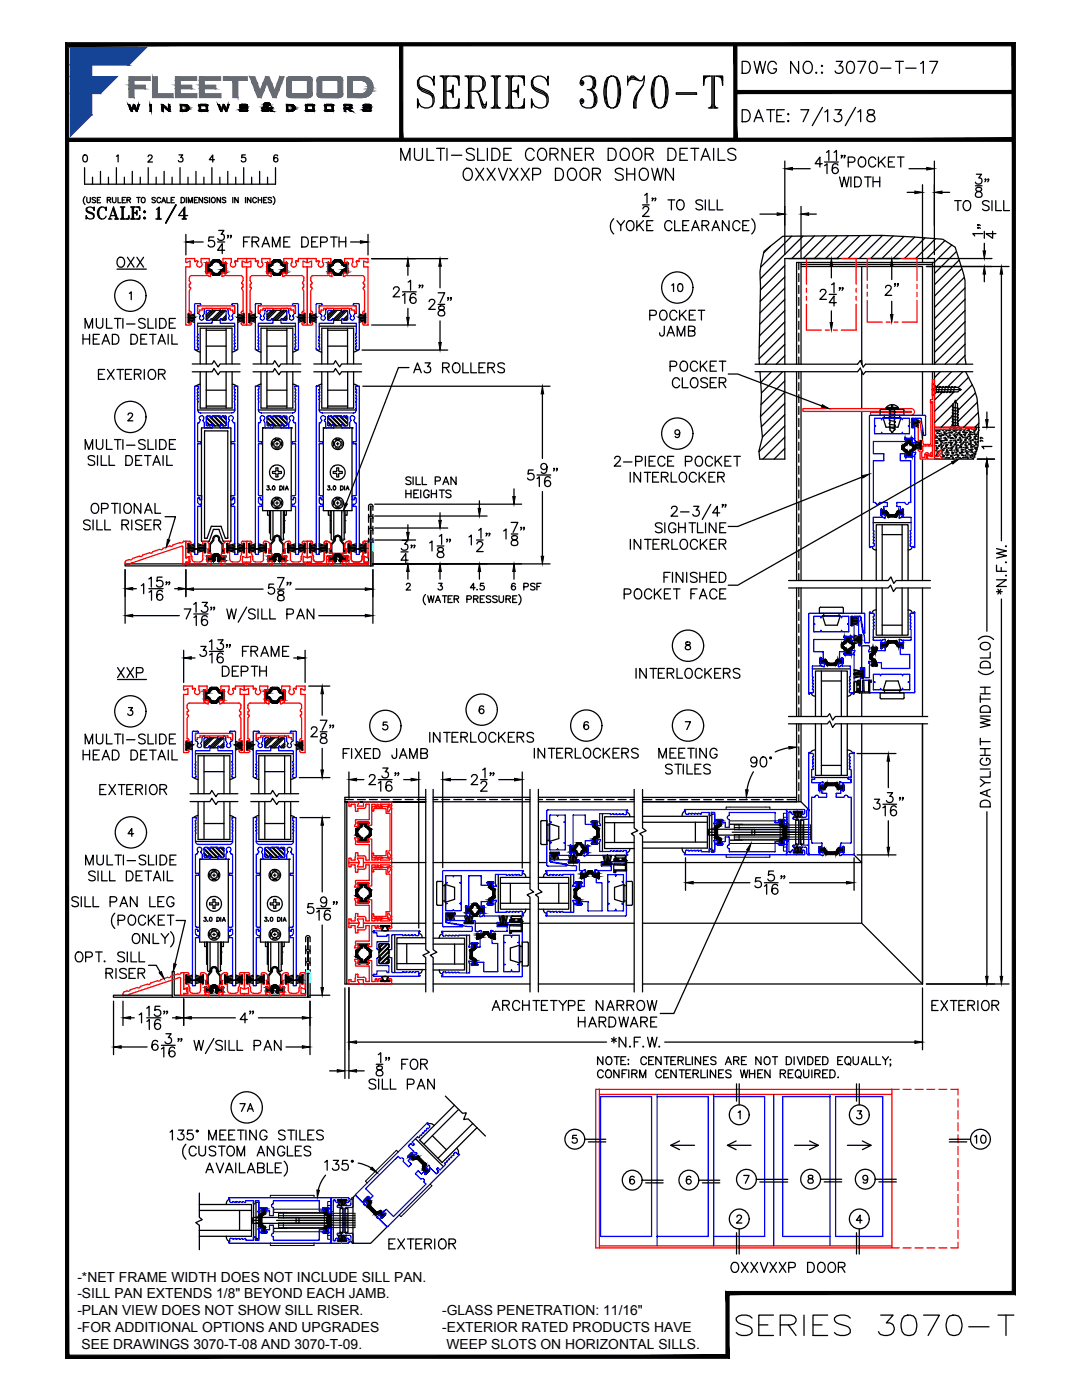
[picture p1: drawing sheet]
<svg xmlns="http://www.w3.org/2000/svg" width="216mm" height="279mm" viewBox="0 0 216 279" stroke-linecap="round" stroke-linejoin="round" font-family="sans-serif">
<defs><g id="words">
<text font-size="10.6" x="82.2" y="22.9">SERIES 3070-T</text>
<text font-size="7.9" x="145.7" y="267.8">SERIES 3070-T</text>
<text font-size="7.5" x="30" y="45.9">1/4</text>
<g font-size="5.7">
<text x="146.8" y="15.9">DWG NO.:</text>
<text x="165.5" y="15.9">3070-T-17</text>
<text x="22.2" y="55">OXX</text>
<text x="22.2" y="136.9">XXP</text>
</g>
<g font-size="5.3">
<text x="146.8" y="25.4">DATE:</text>
<text x="15.9" y="44.8">SCALE:</text>
<text x="128.4" y="65.3">POCKET</text>
<text x="130.5" y="68.4">JAMB</text>
<text x="18.7" y="159.8">EXTERIOR</text>
<text x="76.2" y="250.5">EXTERIOR</text>
</g>
<g font-size="4.9">
<text x="15.2" y="69.8">HEAD DETAIL</text>
<text x="15.9" y="66.7">MULTI-SLIDE</text>
<text x="18.3" y="76.9">EXTERIOR</text>
<text x="81.5" y="75.5">A3 ROLLERS</text>
<text x="121.4" y="94.2">2-PIECE POCKET</text>
<text x="124.5" y="97.4">INTERLOCKER</text>
<text x="125.6" y="136.5">INTERLOCKERS</text>
<text x="15.9" y="149.6">MULTI-SLIDE</text>
<text x="84.7" y="149.2">INTERLOCKERS</text>
<text x="15.5" y="152.8">HEAD DETAIL</text>
<text x="105.5" y="152.4">INTERLOCKERS</text>
<text x="130.2" y="152.4">MEETING</text>
<text x="131.6" y="155.6">STILES</text>
<text x="184.9" y="202.8">EXTERIOR</text>
<text x="144.6" y="255.1">OXXVXXP DOOR</text>
</g>
<g font-size="4.4">
<text x="132.6" y="59.3">10</text>
<text x="79.7" y="100.5">HEIGHTS</text>
<text x="100.9" y="118.9">6 PSF</text>
<text x="46.6" y="223">7A</text>
<text x="193.3" y="229.3">10</text>
</g>
<g font-size="2.8">
<text x="15.4" y="255.8">-*NET FRAME WIDTH DOES NOT INCLUDE SILL PAN.</text>
<text x="15.4" y="259.1">-SILL PAN EXTENDS 1/8&quot; BEYOND EACH JAMB.</text>
<text x="15.4" y="262.4">-PLAN VIEW DOES NOT SHOW SILL RISER.</text>
<text x="88.2" y="262.4">-GLASS PENETRATION: 11/16&quot;</text>
<text x="15.4" y="265.8">-FOR ADDITIONAL OPTIONS AND UPGRADES</text>
<text x="16.3" y="269.1">SEE DRAWINGS 3070-T-08 AND 3070-T-09.</text>
<text x="88.2" y="265.8">-EXTERIOR RATED PRODUCTS HAVE</text>
<text x="89.1" y="269.1">WEEP SLOTS ON HORIZONTAL SILLS.</text>
</g>
</g></defs>
<!-- layer: GLASS-VINYL -->
<g fill="none" stroke="#000" stroke-width=".25">
<path d="M38.4 74.2h3.9l.4-.7 .8 1.3 .4-.6h4M38.4 72.6h3.9l.4-.6 .8 1.2 .4-.6h4M39.1 69.9l.9 .4M39.4 65.1h7.4M39.9 72.6v-7.1h6.4v7.1M39.9 74.2v7.2h6.4v-7.2M40 76.7l-.9 .4M41.2 77.9h3.9M41.2 65.5v7.1M41.2 74.2v7.2M41.2 69.1h3.9M41.2 65.9h3.9"/>
<path d="M45.1 65.5v7.1M45.1 74.2v7.2M46.3 76.7l.9 .4M47.2 69.9l-.9 .3M50.5 74.2h4l.3-.7 .9 1.3 .4-.6h3.9M50.5 72.6h4l.3-.6 .8 1.2 .5-.6h3.9M51.2 69.9l.9 .4M51.5 65.1h7.5M52.1 74.2v7.2h6.3v-7.2M52.1 72.6v-7.1h6.3v7.1M52.1 76.7l-.9 .4M53.3 77.9h3.9"/>
<path d="M53.3 65.5v7.1M53.3 74.2v7.2M53.3 69.1h3.9M53.3 65.9h3.9M57.2 65.5v7.1M57.2 74.2v7.2M58.4 76.7l.9 .4M59.3 69.9l-.9 .3M62.6 74.2h4l.3-.7 .9 1.3 .4-.6h3.9M62.6 72.6h4l.3-.6 .9 1.2 .4-.6h3.9M63.3 69.9l.9 .4M63.7 65.1h7.4"/>
<path d="M64.2 76.7l-.9 .4M64.2 74.2v7.2h6.4v-7.2M64.2 72.6v-7.1h6.4v7.1M65.4 77.9h4M65.4 65.5v7.1M65.4 74.2v7.2M65.4 69.1h3.9M65.4 65.9h3.9M69.3 65.5v7.1M69.4 74.2v7.2M70.6 76.7l.8 .4M71.4 69.9l-.8 .3"/>
<path d="M39.4 81.8h7.4M41.2 81h3.9M51.5 81.8h7.5M53.3 81h3.9M63.7 81.8h7.4M65.4 81h4M174.2 104.3h7.6M162.1 133.5h7.6M174.2 127.2h7.6M37.9 158.4h4l.4-.7 .8 1.3 .4-.6h4M37.9 160h4l.4-.7 .8 1.3 .4-.6h4M38.7 155.2l.8 .4"/>
<path d="M39 150.4h7.4M39.5 158.4v-7.6h6.4v7.6M39.5 160v7.5h6.4v-7.5M40.7 150.8v7.6M40.7 160v7.5M40.7 154h4M44.7 150.8v7.6M44.7 160v7.5M46.7 155.2l-.8 .3M50 158.4h4l.4-.7 .8 1.3 .4-.6h4M50 160h4l.4-.7 .8 1.3 .4-.6h4M50.8 155.2l.9 .4"/>
<path d="M51.1 150.4h7.4M51.6 158.4v-7.6h6.4v7.6M51.7 160v7.5h6.3v-7.5M52.8 150.8v7.6M52.8 160v7.5M52.8 154h4M56.8 150.8v7.6M56.8 160v7.5M58.9 155.2l-.9 .3M157.3 144.5h7.8l.5-.6 .5 1.3 .6-.7h18.4M157.3 143h7.8l.5-.6 .5 1.3 .6-.7h18.4M162 155.2h7.8"/>
<path d="M162.7 144.5v10.2h6.4v-10.2M162.7 149.7a.96 .96 0 0 0-1 .7M163.9 144.5v10.2M163.9 152.8h4M167.9 144.5v10.2M169.1 149.7a.96 .96 0 0 1 1 .7M39 167.9h7.4M39.5 162.7l-.8 .5M40.7 164.4h4M45.9 162.8l.8 .4M51.1 167.9h7.4M51.7 162.7l-.9 .5"/>
<path d="M52.8 164.4h4M58 162.8l.9 .4M99.4 174.5v7.6M113.9 174.5v7.6M120.2 162.4v7.5M128.2 164.1h12.9M128.2 162.9h12.9v6.4h-12.9M128.2 168.1h12.9M136.1 169.2a.96 .96 0 0 0 .7 1.1M136.8 161.8a.96 .96 0 0 0-.7 1.1M138.8 164.1v4M141.5 162.2v7.8"/>
<path d="M78.8 186.5v7.6M93.1 186.6v7.6M88.9 218.8l3.4 3.4 .7-.1-.5 1.3 .9-.1 3.5 3.4M39.8 238.1v4.8l.6 .5-1.3 .6 .7 .5v4.9M45.8 239.3a.96 .96 0 0 0-.6 1.1M50.6 239.6v7.9M82.9 227.3l5.6 5.5M85.4 224.3a.96 .96 0 0 1 1.2 .3M86.3 226.7l2.8 2.8M90.7 220.6l-7 6.9 4.5 4.5 7-6.9M91.1 229.1a.96 .96 0 0 1 .3 1.3M91.5 221.4l-6.9 6.9"/>
<path d="M94.3 224.2l-6.9 7M39.8 240.4h10.4v6.3h-10.4M39.8 245.5h10.4M39.8 241.6h10.4M45.2 246.7a.96 .96 0 0 0 .6 1.1M47.8 241.6v3.9"/>
</g>
<!-- layer: VENT -->
<g fill="none" stroke="#00f" stroke-width=".25">
<path d="M38.8 69.7l.2 .2h.4l.2-.2M39 60.6h.8M39 60.6l-.2 .2v8.9M39.8 60.6l.2 .2M39.8 61h-.4v1.6h.3l.3 .5a.43 .43 0 0 0-.1 .6 .43 .43 0 0 0 .6 0 .43 .43 0 0 0-.1-.6l.4-.5v-.9l.3-.2M40 60.8h.1M40 60.8l-.1 .2M41.1 62.1l.1 1.8h.7l.3-.3M41.1 61.5h1.2l.1 .6-.2 .1M42 62.1l-.1-.2h-.5l-.2 .2M42 62.1h.1M42 62.1l.2 .1"/>
<path d="M42.2 62.2h.1M42.2 63.6l.1 .1v.8h-2.9v2.2l.1 .1-.1 .5h.1v.2l-.1 .5h.1v.1l-.1 .5h.1v.1l-.1 .5h.1v.5M44.1 63.6h.1M44.1 62.2h.1M44.1 63.6l-.2 .1v.8h2.9v2.2l-.1 .1 .2 .5h-.2v.2l.2 .5h-.2v.1l.2 .5h-.2v.1l.2 .5h-.2v.5M44.1 63.6l.3 .3h.5l.2-.2M44.2 62.1h.1M44.2 62.1l.2-.2h.5l.2 .2M44.3 62.1l-.2 .1M45.1 61.5h-1.2v.6l.2 .1M45.1 62.1v1.6M45.1 61.5l.4 .2v.9l.3 .5a.43 .43 0 0 0-.1 .6 .43 .43 0 0 0 .7 0 .43 .43 0 0 0-.1-.6"/>
<path d="M46.4 61h.4v1.6h-.2l-.3 .5M46.4 60.6h.8M46.5 60.6l-.3 .2 .2 .2M46.7 69.7l.2 .2M47.2 60.6l.2 .2v8.9M47.4 69.7l-.2 .2h-.3M51 69.7l.2 .2 .4-.1 .1-.1M51.1 60.6h.9M51.2 60.6l-.2 .2v8.9M52 61h-.5v1.6h.3l.3 .5a.43 .43 0 0 0-.1 .6 .43 .43 0 0 0 .7 0 .43 .43 0 0 0-.1-.6l.3-.5v-.9l.4-.2M52 60.6l.2 .2M52.1 60.8l-.1 .2"/>
<path d="M53.3 62.1v1.8h.7l.3-.3M53.3 61.5h1.1l.1 .6-.2 .1M54.2 62.1l-.2-.2h-.5l-.2 .2M54.2 62.1h.1M54.2 62.1l.1 .1M54.3 62.2h.1M54.3 63.6h.1M54.3 63.6l.2 .1v.8h-3v2.2l.2 .1-.2 .5h.2v.2l-.2 .5h.2v.1l-.2 .5h.2v.1l-.2 .5h.2v.5M56.2 62.2h.1M56.2 63.6h.1M56.2 63.6l-.1 .1v.8h2.9v2.2l-.1 .1 .1 .5h-.1v.2l.1 .5h-.1v.1l.1 .5h-.1v.1l.1 .5h-.1v.5M56.2 63.6l.3 .3h.6l.2-.2"/>
<path d="M56.4 62.1l-.2 .1M56.4 62.1h.1M56.4 62.1l.1-.2h.6l.2 .2M57.2 61.5h-1.1v.6l.1 .1M57.2 62.1v1.6M57.3 61.5l.3 .2v.9l.3 .5M58 63.1a.43 .43 0 0 0-.1 .6 .43 .43 0 0 0 .6 0 .43 .43 0 0 0-.1-.6M58.6 61h.4v1.6h-.3l-.3 .5M58.6 60.6h.8M58.6 60.6l-.2 .2 .2 .2M58.9 69.7l.2 .2 .4-.1 .1-.1M59.4 60.6l.2 .2-.1 8.9"/>
<path d="M63.1 60.8v8.9M63.1 69.7l.2 .2M63.3 60.6h.8M63.3 60.6l-.2 .2M63.8 69.7l-.2 .2h-.3M64.1 60.6l.2 .2-.2 .2M64.1 61h-.4v1.6h.2l.4 .5a.43 .43 0 0 0-.2 .6 .43 .43 0 0 0 .7 0 .43 .43 0 0 0-.1-.6M65.4 62.1v1.8h.7l.3-.3M65.4 61.5h1.2v.7l-.3-.1M65.4 61.5l-.3 .2-.1 .9-.3 .5M66.3 62.1h.1M66.3 62.1l-.2-.2h-.5l-.2 .2"/>
<path d="M66.4 63.6h.1M66.4 63.6l.2 .1v.8h-2.9v2.2l.1 .1-.2 .5h.2v.2l-.2 .5h.2v.1l-.2 .5h.2v.1l-.2 .5h.2v.5M68.3 63.6l.4 .3h.5M68.3 62.2h.1M68.3 63.6l-.1 .1v.8h2.9v2.2l-.1 .1 .1 .5h-.1v.2l.1 .5h-.1v.1l.1 .5h-.1v.1l.1 .5h-.1v.5M68.5 62.1h.1M68.5 62.1l-.2 .1M69.2 61.9h-.5l-.2 .2M69.2 61.9l.2 .2M69.4 61.5h-1.2v.6l.1 .1M69.4 62.1v1.6l-.2 .2M69.4 61.5l.2 .1 .2 .3"/>
<path d="M69.8 61.9v.7l.3 .5a.43 .43 0 0 0-.1 .6 .43 .43 0 0 0 .6 0 .43 .43 0 0 0-.1-.6M70.7 61h.4v1.6h-.3l-.3 .5M70.7 60.6h.8M70.7 60.6l-.2 .2 .2 .2M71 69.7l.2 .2 .4-.1 .1-.1M71.5 60.6l.2 .2v8.9M174.3 88.2v2.3h2.1v1.4l-2.1 .1v8.2l.4 .1a.38 .38 0 0 0 .4 .4 .38 .38 0 0 0 .4-.4h1.6M174.5 83.5v1.4l.3 .1-.3 .1 .1 1.5M174.6 83.5h1.2l.1 .3 .1-.3h3.9l.2 .3v-.3h1.4M174.6 83.5h-.1M180.5 87.6h.1M180.5 91v.1"/>
<path d="M180.6 87.6l.2 .5-6.5 .1M180.6 91.1h1.6M180.6 91l.2-.4-1.1-.1v1.4l2.1 .1M181.5 83.5v1.4l-.3 .1 .3 .1v1.5h-1.4v-.4l-.2 .4h-3.9l-.1-.4-.1 .4h-1.2M181.7 92v8.2M182 83.5v1.8h.3M182 83.5h.3M182 90.4l-.1 .1 .2 .6M182 90.4l.7-.1-.2 .8M182.1 87.5l-.2 .6 .1 .2M182.1 91.1h.1M182.2 91v.1"/>
<path d="M182.2 87.5h-1.6M182.2 87.6h.1M182.3 83.5v.3h.3M182.4 85h.1M182.4 85l-.1 .3M182.5 91.1h.1M182.5 85l.1 .1M182.5 83.5h1.1l.2 .1M182.5 91.2v18h-.1M182.5 83.5v.3M182.5 85.1v2.4M182.6 87.5l-.1 .3 .2 .5h-.7"/>
<path d="M183.8 83.6l.5 3.2M184.5 82.9h-10.8l-.2 .2v26.1l.2 .1 .1-.2M184.5 82.9l.2 .2M184.7 83.1v3.6M184.7 86.7l-.2 .2-.2-.1M174.3 103.2h1.5M174.3 103.2l-.1 2.7h.2v.1l-.2 .5h.2v.2l-.2 .5h.2v.1l-.2 .5h.2v.1l-.2 .6h.2M174.4 108.5v.4M174.4 108.9l-.2 .2h-.5M175.8 101.7v1M175.8 102.7v.2M175.8 103.2l.4 .1"/>
<path d="M175.9 102.8h-.1M176.2 103.3l.3 .1M176.4 101.1v.8l-.5-.3-.1 .1M176.4 102.7h.1M176.4 102.7l-.5 .1M176.5 102.6l.1 .7M176.5 102.6h-.1M176.6 103.3l-.1 .1M177.1 100.3v.8h-.7M179 100.3v.8h.7M179.4 103.3l.1 .1M179.6 101.1v.7"/>
<path d="M179.6 102.7h.1M179.7 102.6l-.2 .1-.1 .6M179.7 102.7l.5 .1M179.9 103.3l-.4 .1M180.2 102.8h.1M180.2 103.2l-.3 .1M180.2 101.6l-.5 .2M180.2 103.2h.1M180.2 101.6l.1 .1M180.3 101.7v1M180.3 103.2h1.4M180.3 102.7l-.1 .2"/>
<path d="M180.5 100.3h-1.5M181.7 103.2l.1 .1M181.8 100.2l-.5 .1a.39 .39 0 0 1-.3 .4 .39 .39 0 0 1-.4-.4M181.8 103.3v2.6h-.2l.2 .5v.1h-.2l.2 .6v.1h-.2l.2 .5-.2 .2 .2 .6h-.2v.4l.2 .2h.5M182.3 109.1h.1M182.3 109.1v.1M161.6 122.4h10.8M161.6 122.4l-.2 .2v15.9h.2v-.2M162.2 132.9h1.4M162.2 132.9l-.1 2.2h.2v.1l-.2 .5h.2v.2l-.2 .5h.2v.1l-.2 .5h.2v.1l-.2 .5 .2 .1M162.3 137.7v.4M162.3 138.1l-.2 .2h-.5"/>
<path d="M162.4 126l.1 .1M162.4 123h1.3l.1 .3 .1-.3h3.9l.1 .3 .1-.3h1.3M162.4 130.1h1.9M162.5 123l-.1 1.5h.2l-.2 .1v1.4M162.5 127.6v2.5M163.6 131.4v.9M163.6 132.3l.1 .2M163.6 132.9h.4l.4 .2M163.7 132.5h.1M163.8 131.3l-.2 .1M163.8 131.3h.1M163.8 131.3l.4 .2"/>
<path d="M164.2 132.3l-.5 .2M164.2 130.1v1.4M164.3 131.4l-.2 .1M164.3 132.3l.2 .1M164.4 132.3h-.1M164.5 132.4v.6M164.5 133l-.1 .1M167.3 132.4v.7l.5-.2h.4M167.4 132.3l-.1 .1M167.5 132.3h.1M167.5 130.1v1.3l.1 .1M167.5 132.3l.1 .1"/>
<path d="M167.6 130.1h1M167.6 132.4l.4 .1M167.6 130l-.1 .1M168 132.5h.1M168.1 132.9h1.5M168.1 131.4v.9M168.2 131.4l-.2-.1-.4 .2M168.2 132.3l-.2 .2M168.4 130.5l.1 .2 1.5-.1M168.4 127.2l.3 .3M168.4 127.1v.1M168.6 130l-.2 .5"/>
<path d="M168.7 127.5l-6.3 .1M169.3 123l.1 1.5h-.3l.3 .1v1.4M169.4 126l-1.4 .1-.1-.3-.1 .3h-3.9l-.1-.3-.1 .3h-1.3M169.6 132.9l.1 .1M169.7 133v2.1h-.2l.2 .5v.1h-.2l.2 .5v.2h-.2l.2 .5v.1h-.2l.2 .6h-.2v.5l.2 .2M169.7 138.3h.4M169.9 123h.2M169.9 123l-.1 1.8h.4M170 130.6l-.2-.6 .8-.2-.2 .5v.4M170 127v.1M170 130.6h.1M170 127h-1.5l-.1 .1"/>
<path d="M170 127.1h.1M170.1 123h.1M170.2 138.3l.1 .2M170.2 123.1v.3M170.2 124.5l.2 .1M170.2 124.5v.3M170.4 124.6v2.4M170.4 130.7v7.7M170.4 127v.3l.2 .6-.8-.2 .2-.6M170.4 123.3l-.2 .1M170.4 138.4l-.1 .1M170.5 123h1"/>
<path d="M170.5 123l-.1 .3M171.5 123l.2 .1 .5 3.2M171.5 128.9h2l.1 .4M171.5 128.2h-.1l-.1 .5 .2 .2M171.5 128.2l.1 .4 .3-.1M171.6 126.7l-.1 .4M171.6 126.7h.3M171.7 133.3v.6h.2v-.3M171.8 123.2l-.2-.2-.3 .2v3.8l.2 .1M171.9 126.7v1.8M172.2 135.4h-.2l-.1-.4h-.2v2.8l.2 .3 .2-.2 .1-2.2 1.7 .1M172.2 133.5l-.3 .1"/>
<path d="M172.2 133.5l.1 .1M172.3 133.6l-.1 1.8M172.4 122.4l.2 .2M172.5 133.3h-.8M172.5 133.2l.1 .1M172.6 122.6v3.7M172.6 126.2l-.2 .2-.2-.1M173.3 132.1l.3 .5M173.3 130l.1 .1M173.4 129.6l-.1 .4M173.5 132.9v2.3h-.9l-.1-1.9M173.5 129.6h.1"/>
<path d="M173.6 129.3v.2M173.6 132.6v.2M173.6 132.8l-.1 .1M173.6 129.5l-.1 .1M173.6 122.2h-.1v5.9l-.2 .2h-.6l-.2-.2v-.7l-.7-4.2M173.6 122.1l.1 .3h.5M173.9 135.8v.3M173.9 129.3h.1M173.9 132.8l.2 .1M173.9 129.3l.2 .6M173.9 136.1l-.4 .1v1.9l.2 .2h8.7l.2-.2M173.9 132.8h.1"/>
<path d="M174 130l-.6 .1M174 132.1l.1 .1M174 132.1h-.7M174 130h.1M174.1 132.9h.9M174.1 129.8h.1M174.1 132.2l-.2 .6M174.1 132.2v.1M174.1 129.9l-.1 .1M174.1 132.2h.1M174.2 122.4l.2 .2M174.3 134.6h1.3l.1 .3 .1-.3h4.2l.1 .3 .1-.3h1.3"/>
<path d="M174.3 134.5v1.5l.4 .1-.4 .1v1.5h1.3l.1-.3 .1 .3h4.2l.1-.3 .1 .3h1.3v-1.5l-.3-.1 .3-.1v-1.5M174.4 122.6v.4h-.2l.2 .5v.2h-.2l.2 .5v.1h-.2l.2 .5v.1h-.2l.2 .5v.2h-.2v2.1l1.9 .1 .4-.2M174.9 132.3l.2 .4-.1 .2M175 129.2h-1.1v.1M175 129.2l.1 .1M175.1 129.4l-.2 .4h1.8M175.1 129.3v.1M175.8 128.2h-.1l.1 1.2M175.8 129.4h.1M175.8 128.1h.1M175.9 128.2l.4 .1M176.3 129.1l-.4 .3"/>
<path d="M176.3 129.1l.4 .1M176.5 127.6l.1 .6-.1 .2-.2-.1M176.7 129.2v.6M179.5 127.6l.4 .1M179.5 127.6v.6l.2 .2M179.6 129.2l.1 1.4 1.9 .1M179.6 128.3h.1M179.7 128.3h.1M179.7 129.1l.4 .3M179.8 129.1l-.1 .1M179.9 127.7l.3 .1M180.1 129.4h.1"/>
<path d="M180.2 128.2l-.5 .1M180.2 128.2h.1M180.2 128.1h.1M180.3 128.1v.2M180.3 128.3l-.1 1.1M181.5 130.7v2.7h-5.6v-1.2h-1v.1M181.8 122.4l-.2 .2v.4h.2l-.2 .5v.2h.2l-.2 .5v.1h.2l-.2 .5v.1h.2l-.2 .5v.2h.2v2.1M181.8 127.7l-1.6 .1M182.4 122.3l-.6 .1M182.4 122.2h.2M182.4 122.1l-.1 .2M182.5 122.2v15.9"/>
<path d="M38.4 146.1v8.9M39.4 145.9h-.8l-.2 .2M39.4 145.9l.2 .2M39.6 146.1l-.2 .2h-.4v1.6h.3l.3 .5a.43 .43 0 0 0-.2 .7 .43 .43 0 0 0 .7 0 .43 .43 0 0 0-.1-.7l.3-.5v-.7l.2-.3h1.4v.5l-.1 .2M39.6 146.1h.1M41.6 147.4h.1M41.6 147.4l.1 .2M41.6 147.4l-.2-.2h-.5l-.2 .3v1.5l.2 .2h.5M41.7 147.6h.1M41.7 148.9h.1M41.8 148.9l-.4 .3M41.8 148.9l.1 .2v.7h-2.9v2.2l.1 .1-.2 .5h.2v.2l-.2 .5h.2v.1l-.2 .5h.2v.1l-.2 .6h.2v.4l-.2 .2h-.3l-.2-.2"/>
<path d="M43.6 147.6h.1M43.6 148.9h.1M43.6 148.9l-.1 .2v.7h2.9v2.2l-.1 .1 .2 .5h-.2v.2l.2 .5h-.2v.1l.2 .5h-.2v.1l.2 .6h-.2v.4l.2 .2h.3M43.7 148.9l.3 .3M43.8 147.4h.1M43.8 147.4l-.1 .2M44 147.2h.5l.2 .3v1.5l-.2 .2h-.5M44 147.2l-.2 .2M45.8 146.1h.1M45.8 146.1l.2 .2h.4v1.6h-.2l-.4 .5a.43 .43 0 0 1 .1 .7 .43 .43 0 0 1-.6 0 .43 .43 0 0 1 .1-.7l-.3-.5-.1-.9-.1-.1h-1.4v.5l.1 .2M46.8 145.9h-.8l-.2 .2M46.8 145.9l.2 .2"/>
<path d="M47 146.1v8.9M47 155l-.2 .2M51.5 145.9h-.8l-.2 .2 .1 9 .4 .1 .3-.2-.1-.4h-.2l.2-.6v-.1h-.2l.2-.5v-.1h-.2l.2-.5v-.2h-.2l.2-.5-.1-.1v-2.2h2.9v-.7l-.1-.2M51.5 145.9l.2 .1v.2l-.6 .1v1.6h.3l.3 .5a.43 .43 0 0 0-.1 .7 .43 .43 0 0 0 .6 0 .43 .43 0 0 0-.1-.7l.3-.5v-.7M51.7 146.1h.1M52.5 147.2l.2-.3h1.3v.5l-.1 .2M53.7 147.4l-.2-.2h-.5l-.2 .3v1.5l.2 .2h.5M53.7 147.4h.1M53.7 147.4l.2 .2M53.9 147.6h.1M53.9 148.9h.1M53.9 148.9l-.4 .3"/>
<path d="M55.8 147.6h.1M55.8 148.9h.1M55.8 147.6l.3-.4h.5l.2 .3v1.5l-.2 .2h-.5M55.8 148.9l.3 .3M55.9 147.4h.1M57.9 146.1l.2 .2h.4v1.6h-.2l-.3 .5a.43 .43 0 0 1 .1 .7 .43 .43 0 0 1-.7 0 .43 .43 0 0 1 .1-.7l-.3-.5v-.9l-.2-.1h-1.4v.5l.2 .2M57.9 146.1h.1M58.1 145.9h.8l.2 .2v9l-.5 .1-.2-.2v-.4h.2l-.2-.6v-.1h.2l-.2-.5v-.1h.2l-.2-.5v-.2h.2l-.2-.5 .1-.1v-2.2h-2.9v-.7l.2-.2M58.1 145.9l-.2 .2M162 155.9v-.3v.6l1.7 .1M162 159.2v9h1.9M162.1 150.4h-.5l-.1-.3-.1 .2v20.1l.2 .2 1.9-.1"/>
<path d="M162.1 150.4l.2 .2v.4h-.2l.2 .5v.2h-.2l.2 .5v.1h-.2l.2 .5v.1h-.2l.2 .7h-.3v1.5h.5M162.5 155.1l.1 .4-.6 .1M163.5 156.6l-.1 .1v1l.2 .1M163.5 156.6l.4 .1M163.5 156.6h.1M163.8 156.2l-.1 .1M163.8 156.2h.1M163.9 157.6l-.3 .2M163.9 157.6l.1 .7h.9M164 156.7v.1M164 156.8h.1M164.2 156.8h-.1"/>
<path d="M164.2 156.1v.6M164.3 156.1l-.5 .1M164.9 158.3l.1 .1M164.9 158.4v.6M165 159l-1.6 .1a.39 .39 0 0 0-.4-.4 .39 .39 0 0 0-.4 .4l-.6 .1M166.9 158.3v.8h1.5a.4 .4 0 0 1 .4-.4 .4 .4 0 0 1 .4 .4l.6 .1M167.5 156.1l.2 .7 .6-.2M167.6 156l.4 .2M167.6 156l-.1 .1M167.8 156.8h.1M167.8 158.2l-.9 .1M168 156.2h.1"/>
<path d="M168.2 157.8l-.4-.2v.7M168.3 156.6l.1 .1v1.1h-.2M168.3 156.6h.1M169.3 155.5l.5 .1M169.3 155.1v.4M169.5 150.6v.4h.2l-.2 .5v.2h.2l-.2 .5v.1h.2l-.2 .5v.1h.2l-.2 .7h.3v1.5M169.7 150.4h.5l.1-.3 .1 .2v20.1l-.2 .2-1.9-.1M169.7 150.4l-.2 .2M169.8 155.9v-.3v.5M169.8 159.2v9M169.8 156.1l-1.8 .1M169.8 155l-.5 .1"/>
<path d="M88.9 174.8v1.3l.3 .1-.3 .1v3.9l.3 .1-.3 .1v1.3l1.5 .1 .1-.3 .1 .3h1.4M92 174.8h-1.4l-.1 .2-.1-.2h-1.5M92 174.7v.1M92 174.8v1.3l-.3 .1 .3 .1v3.9l-.3 .1 .3 .1v1.4M93.6 174.8h2.4M93.6 174.8v6.2M96 174.8v1.8h1.4M97.2 176.2l.2 .4M97.3 176h1M97.3 176v.2M97.4 179.9h-1.4v1.1h.1M97.4 179.9l-.2 .5"/>
<path d="M98.3 176.6v.2l.6 .1M98.3 176.6h.1M98.3 179.9h.1M98.3 179.9l.2 .5M98.3 176l.2 .1M98.3 176h.1M98.5 176.1l-.2 .5M98.5 176.1h.1M98.9 174.6v1.4M98.9 176l-.1 .3 .2 .6M98.9 179.7h-.6v.2M99 179.7v.1"/>
<path d="M99 179.8l-.2 .7M104.2 174v.5l-.2 .2h-.4v-.2l-.5 .2h-.2v-.2l-.5 .2h-.1v-.2l-.5 .2h-.1v-.2l-.5 .2h-.2v-.2l-2.1 .1M104.3 174h.1M104.3 173.9l-.1 .1M104.4 173.8h-16l-.1 11 .2 .2 3.7-.1 .2-.1-.2-.3M104.4 173.7v.3M109.1 174v.5l.2 .2M109.3 161.6l16 .1M109.3 172.8h3.7M109.3 161.6l-.2 .2v10.8l.2 .2M109.7 170.4v-.3h1.9v.3M109.7 170.4h.3"/>
<path d="M109.7 171.8l.2 .2M109.8 162.7h1.4l.1 .2 .1-.2h1.3M109.8 162.6l-.1 1.4 .3 .1-.3 .1v3.9l.3 .1-.3 .1v1.3h1.5l.1-.2 .1 .2 1.4-.1M109.9 172l3.1 .4M110 170.4l.1 .2M110.1 170.6l-.4 .2v1M111.3 170.4l-.1 .2M111.6 170.4h-.3M112.8 162.6v.1M112.8 162.7v1.3l-.3 .1 .3 .1v3.9l-.3 .1 .3 .1v1.3M113 172.4l.2 .2-.2 .2M113.4 171.9l.1 .3"/>
<path d="M113.5 171.9l.3-.1v-.2h-3.9l-.2 .2 .2 .2 4.2 .8h.7M113.5 171.8l-.1 .1M113.7 170.1l.1 .2M113.8 170.3h.1M113.8 168.7l-.1 1.5M113.9 168.7h.1M114 170.6h-2.8M114 170.6l.1 .1M114.1 170.7l.4 .2 .1-.1M114.3 179.8l.3 .4M114.3 176.8h.7M114.3 170.1l-.5 .2"/>
<path d="M114.3 170.1h.1M114.4 170.1l.1 .1 .1 .6M114.4 162.7h2.3M114.4 162.6l-.1 6.3-.5-.2M114.5 174.6l.1 1.5M114.5 174.6l-2.2-.1v.2h-.1l-.5-.2v.2h-.2l-.5-.2v.2h-.1l-.5-.2v.2h-.1l-.5-.2v.2h-.5M114.5 176.1v.2M114.6 176.3l-.3 .5M114.8 172.8l.2 .2v.6l-.2 .2h-5.9v.1l.2 .1M114.9 176.1h.1M114.9 176.1l.2 .5M114.9 176l1.2 .1"/>
<path d="M115 179.7h.1M115 179.7l-.7 .1M115 176.8h.1M115 179.7l.1 .1M115 179.9l-.1 .5M115 176.6h.1M115.1 176.7l-.1 .1M115.1 176.6v.1M115.1 179.8v.1M115.3 171.9v.2M115.3 171.9l-.4-.1v-.2l.7 .1v2.1h.4M115.3 172.1l-1.8 .1"/>
<path d="M115.9 180l.2 .4M116 173.8h.2M116 174.2h-.1l.1 1.2M116 174.2h.1M116 174.2l.5 .1M116.1 176.1v.1M116.1 176.2l-.2 .4M116.4 173.7l-.2 .1M116.5 175.1l-.5 .3M116.5 175.1h.1v1.8h-.7v-.3M116.5 174.3h.1M116.6 174.3v.1"/>
<path d="M116.7 173.6l-.4 .1M116.7 173.6l.1 .1M116.7 162.6l.1 .1M116.8 174.2l-.2 .2M116.8 170.1h.1M116.8 170.1l-.2 .1-.1 .6M116.8 162.7l.1 1.8M116.8 170.1l.6 .2M116.8 173.7l-.1 .5M116.8 167.8h1.4M116.9 167.8l-.1 1.1 .5-.2M117 170.7l-.4 .2-.1-.1"/>
<path d="M117.3 168.7h-.1M117.3 170.3h.1M117.3 168.7l.1 1.6M117.3 180l.1 1.8M117.4 180h-1.5M118 168.3h.1M118 168.3l.1 .1M118 168.2v.1M118.1 163.9h1.2M118.1 163.9l-.1 .1 .2 .4M118.2 167.8l.1 .1M118.2 167.9l-.2 .3"/>
<path d="M118.3 164.4l-.1 .1h-1.4M118.8 174.3l.1 .1M119 174.3l-.1 .1M119 174.3v.1M119 174.3h.1M119.1 175.1l.4 .3 .1-.1M119.1 175.1l-.1 .1v1h1.1v5.5M119.1 167.8h.1M119.1 167.9l.1 .5M119.2 164l-.2 .6 .7 .2M119.2 163.9v.1M119.3 168.3h.1"/>
<path d="M119.3 164h.1M119.3 168.4h-1.2M119.3 173.8h.2M119.3 173.8l-.5-.2v.7M119.5 174.2l-.5 .1M119.5 174.2l.1 .1M119.5 174.2h.1M119.6 164.2l.1 .1M119.6 174.3v1M119.6 173.7l-.1 .1M119.6 168l.1 .4M119.6 168.4l.1 1.5h2.1v-.2l.5 .2h.2v-.2l.5 .2h.1v-.2l.5 .2 .3-.2 .5 .2v-.2h.4"/>
<path d="M119.7 163.9l-.1 .3M119.7 164.3l.1 .5M119.7 168h-.1M119.7 167.5l-.6 .1v.2M119.8 167.5l-.1 .5M120 172l.1 .8M120 172h.6M120 172.8l2 .1M120.1 172h-.1M120.6 172v.2h-.3v.3h1.9M121.3 174.6h1.5l.1 .3v-.3h1.5v1.3l-.3 .1 .3 .1v4.2l-.3 .1 .3 .1v1.3h-1.5v-.4l-.1 .4-1.5-.1v-1.2l.3-.1-.3-.1v-4.2l.3-.1-.3-.1zM121.8 172h2.8l.2 .2-.2 .2-2.1 .1"/>
<path d="M121.8 172v.2l.4 .1M122 172.9l-.1 .9h-2.3M122.1 172.3v.2M122.5 172.5v1.6h.4v-.3l1.9-.1 .2 .2v8.9h-16v-.2M124.8 169.7l.2 .2M125 169.9v.5l.2 .1M125.2 170.5h.1M125.2 161.7v.1M125.2 170.6h.1M125.3 161.8h-.3v.6l-.2 .2h-.4v-.2l-.5 .2h-.2v-.2l-.5 .2h-.1v-.2l-.5 .2h-.1v-.2l-.6 .2h-.1v-.2h-2.1l-.1 1.5M125.3 170.6h-8.2l-.1 .1M136.6 161.6h20.2"/>
<path d="M136.6 161.5v.1l.2 .1v.6l.2 .2h.4v-.2l.5 .2h.1v-.2l.5 .2h.2v-.2l.5 .2 .2-.2 .5 .2v-.3h1.5M141.5 162.1v.6M141.5 162.7l.3 .1M141.5 169.9v.1M141.6 169.4h.2M141.6 169.4l-.1 .5M141.9 169.4v.5M141.9 169.9l.1 .1M141.9 162.7v.1M142 162.1l-.1 .6M142.3 162.2h-.3h.5M142.3 170h-.3h.5"/>
<path d="M142.6 162.1l.1 1.5M142.6 168.6v1.3M142.6 169.9v.1M142.7 163.7l-.2 .7h.6M142.7 168.3l-.1 .3M143 163.6v.1M143 168.5h.1M143.1 167.8l-.6-.1 .2 .6M143.1 167.8h.1M143.1 163.5l1.1 .1M143.1 167.8l.1 .1M143.1 163.6l-.1 .1 .2 .5"/>
<path d="M143.2 168.6h1M143.2 168.6h-.1M143.2 164.3v.1M143.2 164.2v.1M143.2 167.9l-.2 .6 .1 .1M144.2 163.7l-.2 .5h.6M144.2 163.7h.1M144.6 168h-.6l.2 .4v.2M144.6 164.2h.1M144.7 165h.8M144.7 164.2v.9M144.8 167h.6"/>
<path d="M144.8 167l-.2 1M145.5 167v1.6a.38 .38 0 0 0-.4 .4 .38 .38 0 0 0 .4 .4M145.5 169.4v.5M145.6 162.2h9M145.6 162.1l-.1 .7a.39 .39 0 0 0-.4 .4 .39 .39 0 0 0 .4 .3v1.6M154.6 162.1l.1 .1M154.7 162.2v2M154.7 169.9h-9.2M154.7 164.2h.9M154.7 168h.9M154.7 168v1.9M155.4 163.7h.1"/>
<path d="M155.4 163.7l.2 .4M155.5 163.6h.9M155.5 168.6h.9M155.5 163.6h-.1M155.6 168h.1M155.6 168l-.2 .5 .1 .1M155.6 164.1v.1M156.4 167.9l.7-.2-.2 .6M156.4 167.9l.2 .6M156.4 164.2l.1 .2M156.4 168.6h.1M156.5 163.5l-.1 .1"/>
<path d="M156.5 163.6l.1 .1M156.6 163.6l-.2 .6M156.6 168.5h.1M156.6 168.5l-.1 .1M156.8 161.5l.2 .2-.1 1.9M156.9 170.4l.1 .2M156.9 161.7l.1 .3-.1 8.4M156.9 163.7l.3 .7h-.7M156.9 168.3l.1 .3M157 161.6h3.4M157 161.5l-.1 .2M157 168.6v1.8l-.2 .2-20.2-.1 .2-.1v-.5l.2-.3 .4 .1v.2l.5-.2h.1v.2l.5-.2h.2v.2l.5-.2h.1v.2l.6-.2v.3h1.5"/>
<path d="M157.4 162.2v7.8l.2 .2 .2-.3M157.4 162.1l.2-.2 .2 .2M157.8 162.2h.1M157.9 162.2l.3 .3M158.4 163.5h.8M158.4 163.1h2.3M158.4 163.1l-.2 .2 .2 .2M158.4 169.9l-.2 .1 .2 .2h1.6M158.5 169.6l-.5 .1-.1 .2M158.5 169.6l.1 .3h-.2M158.5 162.2l.1 .3h-.5M159.2 163.5l.2 .2"/>
<path d="M159.4 163.7v4.7l-.2 .2h-.8l-.2 .3 .2 .2h2.4l.2 .2v1.2l.4 .1 .1-.2M159.8 163.7v4.7l.2 .2h1.2l.2 .3M159.9 169.6l.5 .1 .2 .2M159.9 162.3h.1M159.9 162.2l-.1 .3h.5M159.9 169.6l-.1 .3h.2M160 163.5h1.2M160 163.5l-.2 .2M160 161.9l-1.7 .1v.2l.2 .1M160.1 161.9l.1 .2-.1 .2M160.1 169.9l.1 .1-.1 .2M160.4 161.5l.1 .1 .1 .6-.3 .3"/>
<path d="M160.6 169.9v.5l-.2 .2h-3.4M161 162.8l-.3 .3M161.3 161.6h.1M161.3 161.5l-.3 .3v1M161.4 170.2l.1 .2M161.4 163.3l-.2 .2M161.4 161.5l.1 .2M161.5 161.7l-.1 .3M163.5 169h.1M163.5 170.5h.2M163.5 169l-.1 1.1 .1 .1M163.5 170.2h.1"/>
<path d="M163.6 169l.3 .2M163.7 170.5l.1 .1M163.8 170.6l.5 .1M163.9 170.1l-.4 .1M164 168.2l-.1 1M164 170v.1M164 170h.1M164.1 170l.1 .1M164.1 170h-.1M164.2 170.1v.6M167.5 170.7l.1 .1M167.7 170l-.2 .7"/>
<path d="M167.7 170l.2 .1M167.8 170h.1M167.8 170.1l.5 .1M167.8 168.2v1l.4-.2M168.1 170.5h.2M168.1 170.5l-.5 .3M168.3 169h.1M168.3 169h-.1M168.3 170.2h.1M168.3 169l.1 1.1-.1 .1M169.8 168.2h-2M74.4 186h.1"/>
<path d="M74.4 186l.2 .2h.6v.7h2v-.4h.4v1.4h-2.4l.1 1.6h.5l.2-.1-.4-.4 .1-.6 1.7-.1M74.4 194.6h.1M74.4 194.6l.2 .2h9.1M75.8 189.2h.1M75.8 191.4h.1M75.8 191.4l-.2 .2 .1 .6 1.7 .1M75.8 191.4l.1-.3h-.6l-.1 1.6h2.4v1.4h-.4v-.3h-2v.7h-.6l-.2 .1M75.9 189.3v.1M75.9 191.3h.1M77.3 189.4h.1M77.3 191.2l.1-.1h.8v3h2.2v-.2l.5 .2h.1v-.2l.5 .2h.1v-.2l.6 .2 .2-.2 .5 .2v-.2h.5l.2 .2v.5h.1M77.3 191.3l.3 .3v.5l-.2 .2"/>
<path d="M77.3 191.3h.1M77.4 188.3l.2 .2v.5l-.2 .2M77.4 189.2l-.1 .2M83.7 186h-.1l-.1 .7h-.1h-.5v-.2l-.5 .2h-.1v-.2l-.5 .2h-.2v-.2l-.5 .2h-.1v-.2l-.5 .2h-.1v-.2h-2.2v3h-.8l-.1-.1M83.7 185.8h-9.1l-.2 .2M83.7 185.8l.1 .1M83.7 194.6l.1 .1M83.8 185.9l-.1 .1M83.8 194.7l-.1 .1M83.8 185.9h.1M83.8 194.7h.1M88.1 194.9h.1"/>
<path d="M88.2 186.1h.1M88.2 185.9h5.9M88.2 194.7l-.1 .2M88.2 185.9v.2M88.3 186.1v.5l.2 .2h.4v-.2l.6 .2h.1v-.2l.5 .2h.1v-.2l.5 .2h.2v-.2l.5 .2h.1v-.2l2.2 .1M88.3 194.2v.5M88.3 194.7h-.1M88.5 194h.4M88.5 194l-.2 .2M88.9 194h.1M88.9 194v.2l.6-.2h.1v.2l.5-.2h.1v.2l.5-.2h.2v.2l.5-.2h.1v.2l2.2-.1M89 182.2h1.8"/>
<path d="M89 182.2l-.1 .3 .3 .1M89 182.8v1.2l3.2 .6M89.2 183.7h3.7M89.2 183.7l-.2 .2 .1 .3 4.2 .7h.8M89.3 182.5v.1M89.3 182.6v.1M89.3 182.7l-.3 .1M90.5 182.5v.3h2.4M90.8 182.2v.3l-.3 .1M92.6 184.2l1.9 .1M92.9 183.7l.1 .1M93 183.8v.1"/>
<path d="M93 183.9l-.4 .1v.2M93 180.8h.1M93 180.8l-.1 1.5 .1 .1M93 182.4h.1M93.1 180.8l.5 .2M93.3 182.8h-.4M93.3 182.8h.1M93.4 182.9l.3 .1M93.5 182.3l-.5 .1M93.5 182.2v.1M93.6 182.2l.1 .1 .1 .6M93.7 186.7l.1 1.5"/>
<path d="M93.7 192.3h.1M93.8 188.2v.3M93.8 192.4v.2M93.8 192.6l-.1 1.5M93.8 188.5l-.3 .5 .7-.1M93.8 182.9l-.1 .1M94.1 184.9l.2 .2M94.1 188.2l.1 .5M94.1 188.2h.1M94.1 192.6h.1M94.2 192.1l-.1 .5M94.2 184h.3"/>
<path d="M94.2 183.7h.4M94.2 183.7v.3M94.2 188.7l.1 .1M94.2 185.1v.6M94.3 185.7l-.2 .2M94.3 188.8h.1M94.3 192l-.1 .1M94.3 192v.1M94.3 192l-.7-.2 .1 .5M94.3 188.9h-.1M94.3 191.9v.1M94.5 184v.2"/>
<path d="M94.5 184.2v.1M94.7 183.7l.1 .2v2h.6M95.1 188.7v.3M95.1 189h.7M95.2 186.5v1l.5-.2M95.3 188.2l-.2 .5M95.3 192.5h.1M95.3 192.6h-1.2M95.3 188.2l-1.1-.1-.1 .1M95.3 188.3h.1M95.6 185.8l-.1 .1M95.7 187.2l.1 .1"/>
<path d="M95.7 186.4l-.5-.1v.1M95.7 186.4h.1M95.8 186.5h.1M95.8 187.3v1.7M95.9 182.2l-.2 .7M95.9 182.2h.1M95.9 185.7l-.3 .1M95.9 185.7l.1 .7M95.9 186.4l-.1 .1M96 182.2h.1M96 182.2l.1 .1M96 182.3l.5 .1"/>
<path d="M96.2 182.9h-.5M96.3 182.7l.3 .1M96.3 182.7l-.1 .1M96.5 180.8h.1M96.5 180.8l-.4 .2M96.5 192h-1.4l.2 .6M96.5 192l.1 .1M96.5 182.4h.1M96.5 180.8l.1 .1M96.5 192.1l.1 1.8 2.8-.1M96.6 182.8h7.8M96.6 180.9v1.3"/>
<path d="M96.6 182.2l-.1 .2M97.2 180.4v.1M97.2 180.4l1.1 .1M97.3 180.3l-.1 .1M98 186.4l.1 .1M98 185.7l.4 .1M98 185.7v.7M98.2 186.5h-.1M98.5 180.5h.1M98.5 180.4h.1M98.5 180.5h-.2M98.7 186.3l-.4 .1"/>
<path d="M98.7 186.3l.1 .1M98.7 186.3h.1M98.8 180.4l.1 1.6M98.8 186.5v1l-.6-.2v1h1.1v5.6M98.9 182l2.1 .1v-.2h.2l.5 .2v-.2h.1l.5 .2v-.2h.1l.5 .2v-.2h.2l.5 .2v-.2h.4l.2 .2v.5M99.3 184.1h.5M99.3 184.1l-.1 .8 2 .1M99.5 184.3v.4h1.8M99.8 184.1l.1 .1M99.8 184.2v.1M99.9 184.3l-.4 .1M100.6 186.7h1.4l.1 .3 .1-.3h1.4"/>
<path d="M100.6 186.6l-.1 1.4 .3 .1-.3 .1v4.2l.3 .1-.3 .1v1.3h1.5l.1-.4 .1 .4 1.4-.1M101 184.1h2.8M101 184.4h.3M101 184.1v.3M101.2 185v.8M101.2 185.8l-2.5 .1-.3-.1M101.3 184.3v.4M101.7 186.2v.1M101.7 184.5v1.7M102.1 186.2l-.4 .1M102.1 185.9h1.9l.2 .2v8.8h-16M102.1 185.9v.3"/>
<path d="M103.6 186.6v.1M103.6 186.7v1.3l-.3 .1 .3 .1v4.2l-.3 .1 .3 .1v1.3M103.8 184.1l.2 .2-.2 .2h-2.1M104.2 182.5l.1 .1M104.3 182.6h.1M104.4 182.6v.2M109.1 182.5l-.1 .1M109.3 181.9h.5M109.3 181.9l-.2 .2v.5M109.8 181.9v.2l.5-.2h.1v.2l.5-.2h.1v.2l.5-.2h.2v.2l.5-.2h.1v.2l2.2-.1M114.5 180.2v.3M114.6 180.4l-.1 1.6"/>
<path d="M114.9 180.5h.1M114.9 180.5l.1 .1M114.9 180.4h.1M116.1 180.4v.1M116.1 180.4l-1.1 .1M120.1 181.7l-2.7 .1M45.7 239.2h.1v.6l.2 .2M45.7 239.2v-.2h20.2l.1 .2v1.9M50.5 239.6h-1.5v.4l-.5-.2h-.1v.2l-.5-.2h-.2v.2l-.5-.2h-.1v.2l-.5-.2h-.1v.2h-.5M50.5 239.6l.1 .1M50.6 239.7v.5M51 239.6v.6"/>
<path d="M51.4 239.6h-.4h.6M51.6 239.6l.1 .1M51.7 239.7v1.4M54.6 239.6h9M54.6 239.6v.6a.4 .4 0 0 0-.4 .4 .4 .4 0 0 0 .4 .4l-.1 1.6M63.6 239.6l.1 2.1 1-.1M67.4 239.4h1.7M67.5 239.4l-.2 .2 .4 .2-.1 .2-.5-.1-.4-.5-.2 .2v7.9l.2 .2 .2-.3M69.4 239l-3.5 .1 .2 .3-.2 8.6 3.5 .1 .2-.2v-.5M69.4 239l.2 .2-.1 .7-.6 .1v-.2l.4-.2-.2-.2M72.6 239.6l.7 .3M72.7 239.7h.1"/>
<path d="M73 237.3l1.4 1.3M73 237.2v.1M73.2 240l-.4 .6M73.4 238.8l-.8 .8M73.4 238.8h.1M73.5 238.8h.1M73.6 238.8l.2 .5M74.4 238.6v.1M74.4 238.7l-.6 .6M79.8 231.2l-.4-.4-6.4 6.4M79.9 231.2a.39 .39 0 0 1 .5 0 .39 .39 0 0 1 0 .5M81.5 231.7l.6 .6-.6 .5-1.1-1"/>
<path d="M81.5 231.6v.1M81.5 228.8l1.1 1.2 .6 .1-.5 .5M81.5 228.6v.1M81.7 228.5l.2-.2-.4 .4M81.9 231.1l-.4 .5M81.9 228.2h.1M82 228.3l.3 .3M82.1 230.1l-.7 .8 .5 .2M82.2 230l.1 .1M82.2 230l-.1 .1M82.3 230.1h.1M82.3 230.1l.2 .4"/>
<path d="M82.4 228.6h.1M82.5 230.6h.2M82.5 230.6h.1M82.5 230.5h.1M84 235.3a.39 .39 0 0 1 .6 0 .39 .39 0 0 1 0 .6M84.5 235.9l.4 .5M84.6 233.8l-.5 .5-.6-.6-.6 .5 1.1 1.1M84.6 233.8l.2 .5M84.9 236.4l-6.3 6.4-1.5-1.4-.7 .6 .5 .2M85.1 233.1v.1M85.1 233.2l.6 .3v.1M85.4 224.2v-.1h-.1l-14.3 14.2v.3l1.6 1.4v.2"/>
<path d="M85.4 224.2l-.1 .1 .4 .4v.3l-.3 .3-.1-.2-.1 .1-.2 .5h-.1l-.1-.1-.2 .5-.1 .1-.1-.1-.3 .4-.1 .1-.1-.1-.3 .6-.3-.3-1 1.1 .4 .5-.2 .2M85.5 232.6l-.4 .4M85.5 232.6l.3 .5 1.2 1.1 .5-.4-.3 .3M85.6 233.7l-.7 .6h-.1M85.7 233.6l-.1 .1M87.3 233.1l-.2 .2 .4 .4M87.5 233.7v.1M90.8 230.1l-.3 .2v.3l-.5 .2 .2 .1-.6 .3v.1l.1 .1-.6 .3 .1 .2-.5 .2 .2 .3-1.1 1.1-.5-.4M90.8 230h.3M91 230.1l.4 .3 .3-.1v.2M91.7 230.5l-14.3 14.2M46 247.2h.5v.1l.5-.1h.1v.1l.5-.1h.1v.1l.5-.1 .3 .1 .5-.1v.3l1.6-.1"/>
<path d="M50.6 240.2h.4M51 246.9v.6M51 246.9h-.4v.5M51.5 241.8l.1 .1M51.6 245.2l-.1 .1 .2 .4M51.6 245.2l.5 .1M51.7 246.1v1.3M51.7 241v.1M51.7 247.4l-.7 .1h.4M51.7 241.1l-.2 .7M51.7 245.8v.3M52.1 241.2l.1 .5"/>
<path d="M52.1 241.1v.1M52.1 246l.2 .1M52.1 245.9v.1M52.1 241.9h-.5M52.2 245.2v.1M52.2 245.3l.1 .1M52.2 241l-.1 .1M52.2 241h.1M52.2 241.8v.1M52.2 241.7h.1M52.2 241.1h1M52.2 246.1h1"/>
<path d="M52.3 241.7l-.1 .1M52.3 245.4l-.2 .6M53 245.5l.3 .4-.1 .2M53.2 241l.1 .1M53.3 241.2l-.2 .5h.6M53.3 241.2h.1M53.3 241.1v.1M53.7 241.7l.1 .9h.7M53.8 244.5h.7M53.8 244.5v.9l-.8 .1M54.5 244.5l.1 1.6a.39 .39 0 0 0-.4 .4 .39 .39 0 0 0 .4 .4v.6h9l.1-2.1 1 .1M64.4 241.2h.1"/>
<path d="M64.4 241.2l.3 .4M64.4 241.1v.1M64.7 245.5l-.2 .5 1.1 .1v-.1M65.4 245.4l.2 .6M65.5 241.7v.2h.7M65.5 241.7h.1M65.5 245.3l-.1 .1M65.5 241l.1 .1M65.5 241l-1.1 .1M65.6 241.2l-.1 .5M65.7 245.9v.1M65.7 241.1v.1"/>
<path d="M66 241.1l.2 .7M66 245.8v2.1l-.1 .2h-20.2l-.1-.1 .2-.1v-.6l.2-.2M66.2 245.2l-.7 .1M66.2 245.2v.1M66.2 245.3l-.2 .4M66.2 241.8v.1M67.6 247.1l-.5 .1-.2 .2M67.6 247.1l.1 .2-.4 .2 .1 .2h1.7l.2-.2-.4-.2 .1-.2M69 247.1l.5 .1 .1 .2M72.6 240.2l.1 .4h.2M75.2 243l.5 .2 1.4 1.5M75.8 242.6h.1"/>
<path d="M75.8 242.6l.3 .5M75.8 242.6l-.2-.1-.4 .5M76.1 243.1h.1M76.9 242.2h.1M76.9 242.4l-.7 .7h-.1M76.9 242.2v.1"/>
</g>
<g fill="none" stroke="#000" stroke-width=".25">
<path d="M42 62l-.9 .8M42.1 62.2l-1 1M42.3 61.9h1.6M42.3 63.9h1.6M42.4 61.9l-.1 .1M42.7 61.9l-1.6 1.6M43.1 61.9l-1.9 1.9M43.9 62.1l-1.6 1.6M44.1 62.2l-1.7 1.7M44.4 61.9l-.2 .2M44.8 61.9l-2 2M45 62l-1.9 1.9"/>
<path d="M45.1 62.9l-.9 .9M45.1 63.2l-.6 .7M45.1 63.6l-.3 .3M54.1 62l-.8 .8M54.2 62.2l-.9 1M54.5 61.9h1.6M54.5 63.9h1.6M54.5 61.9v.1M54.8 61.9l-1.5 1.6M55.2 61.9l-1.9 1.9M56.1 62.1l-1.7 1.6M56.2 62.2l-1.6 1.7"/>
<path d="M56.5 61.9l-.1 .2M56.9 61.9l-2 2M57.2 62l-2 1.9M57.2 62.9l-.8 .9M57.2 63.2l-.6 .7M57.2 63.6l-.3 .3M66.2 62l-.8 .8M66.3 62.2l-.9 1M66.6 63.9h1.6M67 61.9l-1.6 1.6M67.3 61.9l-1.9 1.9M68.2 61.9l-1.6 .1"/>
<path d="M68.2 62.1l-1.6 1.6M68.3 62.2l-1.6 1.7M68.7 61.9l-.2 .2M69 61.9l-2 2M69.3 62l-2 1.9M69.4 62.9l-.9 .9M69.4 63.2l-.7 .7M69.4 63.6l-.4 .3M171.1 135.9v.6M171.1 137.7v.4M171.1 138.1l.4 .1M171.1 137.7l.1-.1v.4"/>
<path d="M171.1 136.5h.1l.1-.5h.2v2M171.2 135.8h.3M171.3 135.8l-.2 .1M171.3 137.9l.1 .2 .1-.2M171.5 138.2h.1M171.5 138.3h.1M171.5 138.3h2M171.6 135.8l.1 .1v2.1h.5M172.2 135.9v2.1M172.4 135.9h-.2M172.4 135.9l.1 2.2 .8-.1M173.3 135.9v2.1"/>
<path d="M173.5 135.8l.3 .2M173.5 135.8l-.2 .1M173.8 136v.1h-.3v2.2M41.6 147.3l-.9 .9M41.7 147.5l-1 1M41.9 147.2h1.6M41.9 149.2h1.6M41.9 147.2v.1M42.3 147.2l-1.6 1.6M42.6 147.2l-1.9 2M43.5 147.4l-1.6 1.6M43.7 147.6l-1.7 1.6"/>
<path d="M44 147.2l-.2 .2M44.3 147.2l-2 2M44.6 147.3l-1.9 1.9M44.7 148.2l-.9 .9M44.7 148.6l-.7 .6M44.7 148.9l-.3 .3M53.7 147.3l-.9 .9M53.8 147.5l-1 1M54 147.2h1.6M54 149.2h1.6M54.1 147.2l-.1 .1M54.4 147.2l-1.6 1.6"/>
<path d="M54.7 147.2l-1.8 2M55.6 147.4l-1.6 1.6M55.8 147.6l-1.7 1.6M56.1 147.2l-.2 .2M56.4 147.2l-2 2M56.7 147.3l-1.9 1.9M56.8 148.2l-.9 .9M56.8 148.6l-.7 .6M56.8 148.9l-.3 .3M122.6 173.6l-.1 .1 .2 .3M122.6 172.4v.2M122.6 172.6l2.1 .1"/>
<path d="M122.8 173.9v.1M122.8 174l-.1 .1M124.7 171.5l-.3-.1h.5l.1 .3M124.7 171.8l-2-.1v-.2h.5v-.1h-.6l-.1 .1 .2 .5h2.1M124.7 171.5l.1 .1-.1 .1M124.8 172.7v.9h-2.2M124.8 172v.5l-2.2-.1M125 171.8h.1M125 171.8v1.9M125 173.7l-2.2 .2M141.4 165.6l.1-.1h9.1v1.2h-9.1l-.1-.1zM141.7 166.1h1.3"/>
<path d="M142 165.5h.6l-.1 .1zM142 166.7h.6zM142 162.5h.6v7.2h-.6zM146.1 166.1h15.3M150 165.6v1M150.6 165.5h5.5v1.1M150.6 166.6h5.5M156.1 165.5l.8-.6v1h-.3v.4h.3v1l-.8-.7M156.4 166.9l.6 .5M157 164.8l-.6 .5M75.6 191.1l.4 .2-.4 .1 .1 .8 1.7 .1M75.6 190.1l1.8-1.8-1.7 .1-.1 .8 .3 .2-.3 .1v1.6"/>
<path d="M76.4 188.3l-.8 .8M76.5 188.3l-.9 .9M76.6 188.3l-.9 .9M77.3 188.3l-1.7 1.7M77.3 189.4l-1.7 1.7M77.3 191.2l-1.1 1.1M77.3 189.3l-1.7 1.7M77.4 188.3l.2 .2v.5M77.5 188.3l-1.9 1.9M77.6 189l-.3 .3 .3 .2v1.6l-.3 .2 .3 .1v.7l-.2 .2M77.6 189.5v.8M77.6 190l-2 2"/>
<path d="M77.6 190.9l-.2 .2M77.6 191.8l-.5 .5M77.6 189l-.2 .2M77.6 189.9l-2 2M77.6 190.8l-1.5 1.5M77.6 191.7l-.6 .6M77.6 188.9l-2 2M77.6 189.8l-2 2M77.6 190.7l-1.6 1.6M77.6 191.6l-.7 .7M101.7 185.9l.3 .3 .1-.1M101.8 184.8l2.2 .1"/>
<path d="M101.9 184.1h2.1M102 183.9h1.9l.1-.2-.4-.2h.5l.1 2.4M102 183.6h.4M102 183.6l-.1 .2 .1 .1M102.4 183.5h-.6l-.1 .4 .2 .2M102.4 183.5v.1M104 184.1v.1M104 184.2v.3M104 184.9v.7M104 185.6l-2.2 .1-.1 .2M104 184.5h-2.2v.2M104.2 183.9h.1"/>
<path d="M104.3 185.8l-2.2 .1-.1 .2M51.1 240h.6v7.2h-.6zM50.5 243h9.2v1.2h-9.2l-.1-.2zM50.7 243.6h1.3M51.1 243h.6zM51.1 244.2l.1-.1 .5 .1zM55.2 243.6h15.2M59.1 243.1v.9M59.7 243h5.5v1.1M59.7 244.1h5.5M65.2 243l.7-.7v1.1h-.3v.3h.3v1.1l-.7-.7M65.5 244.4l.5 .5"/>
<path d="M66 242.2l-.5 .6"/>
</g>
<!-- layer: GEOMETRY -->
<g fill="none" stroke="#f00" stroke-width=".25">
<path d="M39.9 61.9l-.1 .4h-.3M40.4 61.5h5.5M40.4 61.5v.4h-.5M45.9 61.5v.1M45.9 61.6v.3h.5M46.4 61.9h.1M46.4 61.9l.1 .4M46.5 61.1l-6.8-.1-.3 .4 .1 .9M46.5 62.3h.3M46.5 61l.3 .4v.9M52.5 61.5h5.5M52.6 61.5l-.1 .4h-.5"/>
<path d="M58 61.5v.1M58 61.6l.1 .3M58.1 61.9h.4M58.5 61.9h.1M58.6 61.9v.4M58.6 61.1l-6.7-.1-.4 .4 .1 .9h.3l.1-.4M58.6 61l.4 .4v.9h-.4M64.1 61.9h.4M64.1 61.9v.3M64.7 61.5h5.4M64.7 61.5l-.2 .4M70.1 61.5l.1 .1"/>
<path d="M70.2 61.6v.3h.4M70.7 61.9h.1M70.7 61.9v.4h.4v-.9l-.2-.3-6.9-.1-.3 .2v1h.4M39.9 147.1l-.5 .1v.3M45.4 146.9l-5.4-.1-.1 .3M45.4 146.8l.1 .3M45.5 147.1l.5 .1M46 147.2v.4l.4-.1M46.4 146.7v.8M46.4 146.7l-.1-.3h-.2h-6.8l-.3 .1v1h.4M52.1 147.1l-.6 .1v.3M52.1 146.9h5.4"/>
<path d="M52.1 146.8l-.1 .3M57.5 146.8l.1 .3M57.6 147.1l.5 .1M58.1 147.2l.1 .4 .4-.1M58.5 146.7v.8M58.6 146.7l-.2-.3h-.2h-6.7l-.3 .1-.1 1h.4"/>
</g>
<!-- layer: FRAME -->
<g fill="#000" stroke="#000" stroke-width=".2">
<path d="M44.9 52.4h.2zM53.3 54.1h1.1zM41.4 111.9h.1zM42.5 112.1h.2zM43 110.5h.3zM43.6 112.1h.2zM44.8 111.9h.1zM54.7 112.1h.1zM55.1 110.5h.3zM55.8 112.1h.1zM65.6 110.9h.1zM66.8 112.1h.1z"/>
<path d="M67.2 110.5h.3zM67.9 112.1h.1zM69 110.9h.1zM52.9 137.7h.1zM71.5 176.4h2.1zM71.5 167.9h2.1zM71.5 164.1h.4zM40.9 197h.1zM42.1 198.2h.1zM42.5 196.6h.4zM43.2 198.2h.1zM44.4 197h.1z"/>
<path d="M53.1 197h.1zM53.1 198h.1zM54.2 198.2h.1zM54.7 196.6h.3zM55.3 198.2h.1zM56.5 198h.1z"/>
<path d="M41.1 52.7h1.2zM41.1 52.7h1.2z"/>
<path d="M41.1 54.1h1.2zM41.1 54.1h1.2z"/>
<path d="M41.2 52.4h.1zM41.2 52.4h.1z"/>
<path d="M41.2 54.4h.1zM41.2 54.4h.1z"/>
<path d="M41.2 54.4h.1zM41.2 54.4h.1z"/>
<path d="M41.2 54.4h.1zM41.2 54.4h.1z"/>
<path d="M41.2 52.4h.1zM41.2 52.4h.1z"/>
<path d="M41.2 54.4h.1zM41.2 54.4h.1z"/>
<path d="M41.2 52.4h.1zM41.2 52.4h.1z"/>
<path d="M41.2 52.4h.1zM41.2 52.4h.1z"/>
<path d="M41.2 54.4h.1zM41.2 54.4h.1z"/>
<path d="M41.2 54.4h.1zM41.2 54.4h.1z"/>
<path d="M41.2 52.4h.2zM41.2 52.4h.2z"/>
<path d="M41.2 52.4h.2zM41.2 52.4h.2z"/>
<path d="M41.2 54.4h.2zM41.2 54.4h.1z"/>
<path d="M41.1 54.4h.3zM41.1 54.4h.3z"/>
<path d="M41.1 52.4h.3zM41.1 52.4h.3z"/>
<path d="M41.1 52.4h.3zM41.1 52.4h.3z"/>
<path d="M41.1 54.4h.3zM41.1 54.4h.3z"/>
<path d="M41.1 54.4h.3zM41.1 54.4h.3z"/>
<path d="M41.1 52.4h.4zM41.1 52.4h.4z"/>
<path d="M41.1 52.4l.6 .2zM41.1 52.4l.6 .2h-.6z"/>
<path d="M41.1 54.4h.4zM41.1 54.4h.3z"/>
<path d="M41.2 53.2h.4zM41.2 53.2h.4z"/>
<path d="M41.2 53.2l.4 .1zM41.2 53.2l.4 .1z"/>
<path d="M41.2 53.3l.4 .2v-.2zM41.2 53.3l.4 .2h-.4z"/>
<path d="M41.2 53.5l.4 .1zM41.2 53.5l.4 .1z"/>
<path d="M41.2 53.6h.4zM41.2 53.6h.4z"/>
<path d="M41.2 53.6l.4 .1zM41.2 53.6l.4 .1z"/>
<path d="M41.2 53.2h.4zM41.2 53.2h.4z"/>
<path d="M41.2 53.7h.4zM41.2 53.7h.4z"/>
<path d="M41.2 53.7h.4zM41.2 53.7h.4z"/>
<path d="M41.2 53.1h.4zM41.2 53.1l.4 .1z"/>
<path d="M41.2 53.7h.5zM41.2 53.7h.5z"/>
<path d="M41.2 53.1h.5zM41.2 53.1h.4z"/>
<path d="M41.2 53.7l.5 .1zM41.2 53.7l.5 .1z"/>
<path d="M41.1 52.6h.6zM41.1 52.6h.6z"/>
<path d="M41.2 53.1h.5zM41.2 53.1h.5z"/>
<path d="M41.1 54.2l.4 .2 .2-.2zM41.1 54.2l.4 .2h-.4z"/>
<path d="M41.1 54.2h.6zM41.1 54.2h.7z"/>
<path d="M41.1 54.2h.6zM41.1 54.2h.6z"/>
<path d="M41.2 53.1h.5zM41.2 53.1h.6z"/>
<path d="M41.2 53.1h.5zM41.2 53.1h.5z"/>
<path d="M41.2 53.8h.5zM41.2 53.8h.5z"/>
<path d="M41.1 52.6h.7zM41.1 52.6h.7z"/>
<path d="M41.1 54.2h.7zM41.1 54.2h.7z"/>
<path d="M41.1 52.6h.7zM41.1 52.6h.7z"/>
<path d="M41.2 53.8h.6zM41.2 53.8h.6z"/>
<path d="M41.2 53.1h.7zM41.2 53.1h.7z"/>
<path d="M41.2 53.8h.7zM41.2 53.8h.7z"/>
<path d="M41.2 53.8h.8zM41.2 53.8h.8z"/>
<path d="M41.2 53h.8zM41.2 53l.7 .1z"/>
<path d="M41.2 53.8h.8zM41.2 53.8h.8z"/>
<path d="M41.2 53h.8zM41.2 53h.8z"/>
<path d="M41.2 53.8h.8zM41.2 53.8h.8z"/>
<path d="M41.2 53h.8zM41.2 53h.8z"/>
<path d="M41.2 53.8l.9 .1zM41.2 53.8l.9 .1z"/>
<path d="M41.2 53h.9zM41.2 53h.8z"/>
<path d="M41.2 53.9l1 .2-.1-.2zM41.2 53.9l1 .2h-1zM41.2 54.1h1zM41.2 54.1h1z"/>
<path d="M41.2 52.8h1zM41.2 52.8h1z"/>
<path d="M41.2 52.8l.9 .2 .1-.2zM41.2 52.8l.9 .2h-.9z"/>
<path d="M41.2 54.1h1.1zM41.1 54.1h1.2z"/>
<path d="M41.1 52.7l1.2 .1zM41.1 52.7l1.2 .1z"/>
<path d="M41.1 52.8h1.2zM41.1 52.8h1.1z"/>
<path d="M41.1 54.1h1.2zM41.1 54.1h1.2z"/>
<path d="M41.1 54.1h1.2zM41.1 54.1h1.2z"/>
<path d="M41.1 52.7h1.2zM41.1 52.7h1.2z"/>
<path d="M41.1 54.1l1.3 .1zM41.1 54.1l1.3 .1h-1.3z"/>
<path d="M41.9 52.6h.5zM41.8 52.6h.6z"/>
<path d="M41.8 52.6h.6zM41.8 52.6h.6z"/>
<path d="M41.1 52.6l1.2 .1 .1-.1zM41.1 52.6l1.2 .1h-1.2z"/>
<path d="M41.8 54.2h.6zM41.8 54.2h.6z"/>
<path d="M41.8 54.2h.6zM41.8 54.2h.6z"/>
<path d="M41.9 54.2h.5zM41.9 54.2h.5z"/>
<path d="M41.9 52.6h.5zM41.9 52.6h.5z"/>
<path d="M41.9 54.2h.5zM41.9 54.2h.5z"/>
<path d="M41.9 52.6h.5zM41.9 52.6h.5z"/>
<path d="M41.9 54.2l.5 .1zM41.9 54.2l.5 .1z"/>
<path d="M41.9 52.5h.5zM41.9 52.5l.5 .1z"/>
<path d="M41.9 54.3l.7 .2-.2-.2zM41.9 54.3l.7 .2h-.5z"/>
<path d="M42.1 52.3l.3 .2 .2-.2zM42.1 52.3l.3 .2h-.5z"/>
<path d="M42.1 54.5h.5zM42.1 54.5h.5z"/>
<path d="M42.1 52.3h.5zM42.1 52.3h.5z"/>
<path d="M42.1 54.5h.6zM42.1 54.5h.6z"/>
<path d="M42.2 52.3h.5zM42.1 52.3h.5z"/>
<path d="M42.2 54.5l.5 .1zM42.2 54.5l.5 .1z"/>
<path d="M42.2 52.3h.5zM42.2 52.3h.5z"/>
<path d="M42.2 54.6h.6zM42.2 54.6h.6z"/>
<path d="M42.2 52.2h.6zM42.2 52.2h.6z"/>
<path d="M42.2 52.2h.6zM42.2 52.3h.5z"/>
<path d="M42.2 54.6h.6zM42.2 54.6h.6z"/>
<path d="M42.6 51.9h1.1zM42.6 51.9h1.1z"/>
<path d="M42.6 51.9h1.1zM42.5 51.9h1.2z"/>
<path d="M42.6 54.9h1.1zM42.6 54.9h1.1z"/>
<path d="M42.5 51.9h1.3zM42.5 51.9h1.3z"/>
<path d="M42.5 54.9h1.2zM42.5 54.9h1.2z"/>
<path d="M42.5 51.9h1.3zM42.5 51.9h1.3z"/>
<path d="M42.5 54.9h1.3zM42.5 54.9h1.2z"/>
<path d="M42.5 51.9l1.3 .1zM42.5 51.9l1.3 .1z"/>
<path d="M42.5 54.9h1.3zM42.5 54.9h1.3z"/>
<path d="M42.4 52l1.7 .2-.3-.2zM42.4 52l1.7 .2h-1.9z"/>
<path d="M42.4 54.9h1.4zM42.4 54.9h1.4z"/>
<path d="M44 54.1h1.1zM44 54.1h1.1z"/>
<path d="M43.4 52.2h.7zM43.4 52.2h.7z"/>
<path d="M43.5 52.2l.6 .1zM43.5 52.2l.6 .1z"/>
<path d="M43.5 52.3h.6zM43.5 52.3h.6z"/>
<path d="M43.5 54.6h.6zM43.5 54.6h.6z"/>
<path d="M43.5 54.6h.6zM43.4 54.6h.7z"/>
<path d="M42.2 54.6l1.6 .3 .3-.3zM42.2 54.6l1.6 .3h-1.4z"/>
<path d="M43.6 52.3h.5zM43.6 52.3h.5z"/>
<path d="M43.6 54.5h.5zM43.5 54.6h.6z"/>
<path d="M43.6 52.3h.5zM43.6 52.3h.5z"/>
<path d="M43.6 54.5h.5zM43.6 54.5h.5z"/>
<path d="M43.7 52.3l.6 .2-.2-.2zM43.7 52.3l.6 .2h-.5z"/>
<path d="M43.7 54.5h.4zM43.6 54.5h.5z"/>
<path d="M43.8 52.5l.6 .1zM43.8 52.5l.6 .1z"/>
<path d="M43.8 54.3l.3 .2 .2-.2zM43.8 54.3l.3 .2h-.4z"/>
<path d="M43.9 52.6h.5zM43.9 52.6h.5z"/>
<path d="M43.9 54.2h.5zM43.9 54.2l.4 .1z"/>
<path d="M43.9 52.6h.5zM43.9 52.6h.5z"/>
<path d="M43.9 54.2h.5zM43.9 54.2h.5z"/>
<path d="M43.9 52.6h.5zM43.9 52.6h.5z"/>
<path d="M43.9 54.2h.5zM43.9 54.2h.5z"/>
<path d="M43.9 54.2h.5zM43.9 54.2h.6z"/>
<path d="M43.9 54.2h.5zM43.9 54.2h.5z"/>
<path d="M43.9 52.6h.6zM43.9 52.6h.6z"/>
<path d="M44.9 52.4h.2zM44.9 52.4h.2zM44.9 52.4h.2zM44.9 52.4h.2zM44.9 52.4h.2z"/>
<path d="M44.9 52.4h.2zM44.9 52.4h.2z"/>
<path d="M44.9 54.4h.2zM44.9 54.4h.2z"/>
<path d="M44.9 54.4h.2zM44.9 54.4h.2z"/>
<path d="M44.9 54.4h.2zM44.9 54.4h.2z"/>
<path d="M45 52.4h.1zM44.9 52.4h.2z"/>
<path d="M44.9 54.4h.2zM44.9 54.4h.2z"/>
<path d="M44.9 54.4h.2zM44.9 54.4h.1z"/>
<path d="M44.9 52.4h.2zM44.9 52.4h.2z"/>
<path d="M44.9 54.4h.2zM44.9 54.4h.2z"/>
<path d="M44.9 52.4h.2zM44.9 52.4h.2z"/>
<path d="M44.9 52.4h.2zM44.9 52.4h.2z"/>
<path d="M44.9 52.4h.2zM44.9 52.4h.2z"/>
<path d="M44 52.8h1.1zM44 52.8h1.1z"/>
<path d="M44 52.8h1.1zM44 52.8h1.1z"/>
<path d="M44 52.8l1.1 .2v-.2zM44 52.8l1.1 .2h-.9z"/>
<path d="M44.2 53h.9zM44.2 53h.9z"/>
<path d="M44.2 53h.9zM44.2 53h.9z"/>
<path d="M44.3 53h.8zM44.3 53h.8z"/>
<path d="M44.3 53l.8 .1zM44.3 53l.8 .1z"/>
<path d="M44.4 53.1h.7zM44.4 53.1h.7z"/>
<path d="M44.5 53.1h.6zM44.5 53.1h.6z"/>
<path d="M44.5 53.1h.6zM44.5 53.1h.6z"/>
<path d="M44.5 53.1h.6zM44.5 53.1h.6z"/>
<path d="M44.6 53.1h.5zM44.6 53.1h.5z"/>
<path d="M44.6 53.1h.5zM44.6 53.1h.5z"/>
<path d="M44.6 53.1l.5 .1zM44.6 53.1l.5 .1z"/>
<path d="M44.7 53.2h.4zM44.7 53.2h.4z"/>
<path d="M44.7 53.2h.4zM44.7 53.2h.4z"/>
<path d="M44.7 53.2l.4 .1zM44.7 53.2l.4 .1z"/>
<path d="M44.7 53.3l.4 .2v-.2zM44.7 53.3l.4 .2h-.4z"/>
<path d="M44.7 53.5l.4 .1zM44.7 53.5l.4 .1z"/>
<path d="M44.7 53.6h.4zM44.7 53.6h.4z"/>
<path d="M44.7 53.6l.4 .1zM44.7 53.6l.4 .1z"/>
<path d="M44.6 53.7h.5zM44.6 53.7h.5z"/>
<path d="M44.6 53.7h.5zM44.6 53.7h.5z"/>
<path d="M44.6 53.7h.5zM44.6 53.7h.5z"/>
<path d="M44.6 53.7l.5 .1zM44.5 53.8h.6z"/>
<path d="M44.5 53.8h.6zM44.5 53.8h.6z"/>
<path d="M44.4 53.8h.7zM44.4 53.8h.7z"/>
<path d="M44.4 53.8h.7zM44.3 53.8h.8z"/>
<path d="M44.3 53.8h.8zM44.3 53.8h.8z"/>
<path d="M44.3 53.8h.8zM44.2 53.8h.9z"/>
<path d="M44.2 53.8l.9 .1zM44.2 53.9h.9z"/>
<path d="M44.2 53.9l.9 .2v-.2zM44.2 53.9l.9 .2h-1.1z"/>
<path d="M44 54.1h1.1zM44 54.1h1.1z"/>
<path d="M44 54.1h1.1zM44 54.1h1.1z"/>
<path d="M44.9 54.4h.2zM44.9 54.4h.2z"/>
<path d="M44.9 54.4h.2zM44.9 54.4h.2z"/>
<path d="M44.9 52.4h.2zM44.9 52.4h.2z"/>
<path d="M44.8 52.4h.3zM44.8 52.4h.3z"/>
<path d="M44.8 52.4l.3 .2v-.2zM44.6 52.6l.2-.2 .3 .2z"/>
<path d="M44.6 52.6h.5zM44.5 52.6h.6z"/>
<path d="M44.5 52.6h.6zM44.5 52.6h.6z"/>
<path d="M44.5 52.6h.6zM44.5 52.6h.6z"/>
<path d="M43.9 52.6l1.2 .1v-.1zM43.9 52.6l1.2 .1z"/>
<path d="M44 52.7h1.1zM44 52.7h1.1z"/>
<path d="M44 52.7h1.1zM44 52.7h1.1z"/>
<path d="M44 52.7h1.1zM44 52.7l1.1 .1z"/>
<path d="M44 54.1h1.1zM44 54.1h1.1z"/>
<path d="M44 54.1h1.1zM44 54.1h1.1z"/>
<path d="M44 54.1l1.1 .1v-.1zM44 54.1l1.1 .1h-1.2z"/>
<path d="M44.5 54.2h.6zM44.5 54.2h.6z"/>
<path d="M44.5 54.2h.6zM44.5 54.2h.6z"/>
<path d="M44.5 54.2h.6zM44.5 54.2h.6z"/>
<path d="M44.6 54.2l.5 .2v-.2zM44.6 54.2l.5 .2z"/>
<path d="M44.8 54.4h.3zM44.8 54.4h.3z"/>
<path d="M44.8 54.4h.3zM44.8 54.4h.3z"/>
<path d="M44.9 54.4h.2zM44.9 54.4h.2z"/>
<path d="M53.3 52.7h1.1zM53.3 52.7h1.1z"/>
<path d="M53.3 52.8h1.1zM53.3 52.8h1.1z"/>
<path d="M53.3 54.1h1.1zM53.3 54.1h1.1z"/>
<path d="M53.3 54.1h1.1zM53.3 54.1h1.1z"/>
<path d="M53.3 54.4h.2zM53.3 54.4h.2z"/>
<path d="M53.3 54.4h.2zM53.3 54.4h.2z"/>
<path d="M53.3 54.4h.2zM53.3 54.4h.2z"/>
<path d="M53.3 52.4h.1zM53.3 52.4h.1z"/>
<path d="M53.3 54.4h.1zM53.3 54.4h.2z"/>
<path d="M53.3 54.4h.1zM53.3 54.4h.1z"/>
<path d="M53.3 52.4h.2zM53.3 52.4h.2z"/>
<path d="M53.3 52.4h.2zM53.3 52.4h.2z"/>
<path d="M53.3 52.4h.2zM53.3 52.4h.2z"/>
<path d="M53.3 54.4h.2zM53.3 54.4h.2z"/>
<path d="M53.3 54.4h.2zM53.3 54.4h.2z"/>
<path d="M53.3 52.4h.2zM53.3 52.4h.2z"/>
<path d="M53.3 52.4h.2zM53.3 52.4h.2z"/>
<path d="M53.3 54.4h.2zM53.3 54.4h.2z"/>
<path d="M53.3 52.4h.2zM53.3 52.4h.2z"/>
<path d="M53.3 52.4h.2zM53.3 52.4h.2z"/>
<path d="M53.3 54.4h.2zM53.3 54.4h.2z"/>
<path d="M53.3 54.4h.2zM53.3 54.4h.2z"/>
<path d="M53.3 52.4h.3zM53.3 52.4h.3z"/>
<path d="M53.3 52.4l.5 .2zM53.3 52.4l.5 .2h-.5z"/>
<path d="M53.3 54.4h.3zM53.3 54.4h.2z"/>
<path d="M53.3 53.2l.4 .1zM53.3 53.2l.4 .1z"/>
<path d="M53.3 53.3l.4 .2v-.2zM53.3 53.3l.4 .2h-.4z"/>
<path d="M53.3 53.5l.4 .1zM53.3 53.5l.4 .1z"/>
<path d="M53.3 53.6h.4zM53.3 53.6h.4z"/>
<path d="M53.3 53.2h.4zM53.3 53.2h.4z"/>
<path d="M53.3 53.6l.4 .1zM53.3 53.6l.4 .1z"/>
<path d="M53.3 53.2h.4zM53.3 53.2h.4z"/>
<path d="M53.3 53.7h.4zM53.3 53.7h.4z"/>
<path d="M53.3 53.1h.4zM53.3 53.1l.4 .1z"/>
<path d="M53.3 53.7h.5zM53.3 53.7h.5z"/>
<path d="M53.3 53.7h.5zM53.3 53.7h.5z"/>
<path d="M53.3 53.1h.5zM53.3 53.1h.4z"/>
<path d="M53.3 52.6h.6zM53.3 52.6h.6z"/>
<path d="M53.3 53.7l.5 .1zM53.3 53.7l.5 .1z"/>
<path d="M53.3 54.2l.3 .2 .2-.2zM53.3 54.2l.3 .2h-.3z"/>
<path d="M53.3 53.1h.5zM53.3 53.1h.5z"/>
<path d="M53.3 54.2h.6zM53.3 54.2h.6z"/>
<path d="M53.3 54.2h.6zM53.3 54.2h.5z"/>
<path d="M53.3 52.6h.6zM53.3 52.6h.6z"/>
<path d="M53.3 53.1h.6zM53.3 53.1h.6z"/>
<path d="M53.3 53.1h.6zM53.3 53.1h.5z"/>
<path d="M53.3 53.8h.6zM53.3 53.8h.6z"/>
<path d="M53.3 54.2h.6zM53.3 54.2h.6z"/>
<path d="M53.3 52.6h.6zM53.3 52.6h.6z"/>
<path d="M53.3 53.8h.6zM53.3 53.8h.6z"/>
<path d="M53.3 53.1h.7zM53.3 53.1h.7z"/>
<path d="M53.3 53.8h.7zM53.3 53.8h.7z"/>
<path d="M53.3 53.8h.8zM53.3 53.8h.8z"/>
<path d="M53.3 53h.8zM53.3 53l.7 .1z"/>
<path d="M53.3 53.8h.8zM53.3 53.8h.8z"/>
<path d="M53.3 53h.8zM53.3 53h.8z"/>
<path d="M53.3 53.8h.9zM53.3 53.8h.9z"/>
<path d="M53.3 53h.9zM53.3 53h.8z"/>
<path d="M53.3 53.8l.9 .1zM53.3 53.8l.9 .1z"/>
<path d="M53.3 53h.9zM53.3 53h.9z"/>
<path d="M53.3 53.9l1.1 .2-.2-.2zM53.3 53.9l1.1 .2h-1.1zM53.3 54.1h1.1z"/>
<path d="M53.3 52.8h1.1zM53.3 52.8h1.1z"/>
<path d="M53.3 52.8l.9 .2 .2-.2zM53.3 52.8l.9 .2h-.9z"/>
<path d="M53.3 54.1h1.1zM53.3 54.1h1.1z"/>
<path d="M53.3 52.7h1.1zM53.3 52.7l1.1 .1z"/>
<path d="M53.3 54.1h1.1zM53.3 54.1h1.1z"/>
<path d="M53.3 52.7h1.1zM53.3 52.7h1.1z"/>
<path d="M53.3 54.1l1.2 .1zM53.3 54.1l1.2 .1h-1.2z"/>
<path d="M54 52.6h.5zM54 52.6h.5z"/>
<path d="M54 52.6h.5zM53.9 52.6h.6z"/>
<path d="M53.3 52.6l1.1 .1 .1-.1zM53.3 52.6l1.1 .1h-1.1z"/>
<path d="M53.9 54.2h.6zM53.9 54.2h.6z"/>
<path d="M54 54.2h.5zM54 54.2h.5z"/>
<path d="M54 54.2h.5zM54 54.2h.5z"/>
<path d="M54 52.6h.5zM54 52.6h.5z"/>
<path d="M54 52.6h.5zM54 52.6h.5z"/>
<path d="M54 54.2h.5zM54 54.2h.5z"/>
<path d="M54 54.2l.5 .1zM54 54.2l.5 .1z"/>
<path d="M54.1 52.5h.4zM54.1 52.5l.4 .1z"/>
<path d="M54.1 54.3l.6 .2-.2-.2zM54.1 54.3l.6 .2h-.5z"/>
<path d="M54.2 52.3l.3 .2 .2-.2zM54.2 52.3l.3 .2h-.4z"/>
<path d="M54.2 54.5h.5zM54.2 54.5h.5z"/>
<path d="M54.3 52.3h.4zM54.2 52.3h.5z"/>
<path d="M54.3 54.5h.5zM54.3 54.5h.5z"/>
<path d="M54.3 52.3h.5zM54.3 52.3h.4z"/>
<path d="M54.3 54.5l.5 .1zM54.3 54.5l.5 .1z"/>
<path d="M54.3 52.3h.5zM54.3 52.3h.5z"/>
<path d="M54.3 54.6h.6zM54.3 54.6h.6z"/>
<path d="M54.3 52.2h.6zM54.3 52.2l.5 .1z"/>
<path d="M54.3 54.6h.7zM54.3 54.6h.7z"/>
<path d="M54.3 52.2h.7zM54.3 52.2h.6z"/>
<path d="M54.7 51.9h1.1zM54.7 51.9h1.1z"/>
<path d="M54.7 51.9h1.1zM54.7 51.9h1.1z"/>
<path d="M54.7 54.9h1.1zM54.7 54.9h1.1z"/>
<path d="M54.7 51.9h1.2zM54.6 51.9h1.3z"/>
<path d="M54.7 54.9h1.1zM54.7 54.9h1.1z"/>
<path d="M54.6 51.9h1.3zM54.6 51.9h1.3z"/>
<path d="M54.6 54.9h1.3zM54.6 54.9h1.2z"/>
<path d="M54.6 51.9l1.3 .1zM54.6 52h1.3z"/>
<path d="M54.6 54.9h1.3zM54.6 54.9h1.3z"/>
<path d="M54.6 52l1.6 .2-.3-.2zM54.6 52l1.6 .2h-1.9z"/>
<path d="M54.6 54.9h1.3zM54.6 54.9h1.3z"/>
<path d="M56.1 52.8h1.1zM56.1 52.8h1.1z"/>
<path d="M56.1 54.1h1.1zM56.1 54.1h1.1z"/>
<path d="M55.6 52.2h.6zM55.6 52.2h.6z"/>
<path d="M54.3 54.6l1.6 .3 .3-.3zM54.3 54.6l1.6 .3h-1.3z"/>
<path d="M55.6 52.2l.6 .1zM55.6 52.2l.6 .1z"/>
<path d="M55.7 52.3h.5zM55.7 52.3h.5z"/>
<path d="M55.7 54.6h.5zM55.6 54.6h.6z"/>
<path d="M55.6 54.6h.6zM55.6 54.6h.6z"/>
<path d="M55.7 52.3h.5zM55.7 52.3h.5z"/>
<path d="M55.7 54.5h.5zM55.7 54.6h.5z"/>
<path d="M55.8 52.3h.5zM55.8 52.3h.5z"/>
<path d="M55.8 54.5h.4zM55.7 54.5h.5z"/>
<path d="M55.8 52.3l.6 .2-.1-.2zM55.8 52.3l.6 .2h-.4z"/>
<path d="M55.8 54.5h.5zM55.8 54.5h.4z"/>
<path d="M56 52.5l.5 .1zM56 52.5l.5 .1z"/>
<path d="M56 54.3l.3 .2 .1-.2zM56 54.3l.3 .2h-.5z"/>
<path d="M56 52.6h.5zM56 52.6h.5z"/>
<path d="M56 54.2h.5zM56 54.2l.4 .1z"/>
<path d="M56 52.6h.5zM56 52.6h.5z"/>
<path d="M56 54.2h.5zM56 54.2h.5z"/>
<path d="M56 54.2h.5zM56 54.2h.5z"/>
<path d="M56 54.2h.5zM56 54.2h.5z"/>
<path d="M56 52.6h.5zM56 52.6h.5z"/>
<path d="M56 52.6h.6zM56 52.6h.6z"/>
<path d="M56 54.2h.6zM56 54.2h.5z"/>
<path d="M57.1 52.4h.1zM57.1 52.4h.1z"/>
<path d="M57.1 54.4h.1zM57.1 54.4h.1z"/>
<path d="M57.1 54.4h.1zM57.1 54.4h.1z"/>
<path d="M57.1 54.4h.1zM57.1 54.4h.1z"/>
<path d="M57.1 52.4h.1zM57.1 52.4h.1z"/>
<path d="M57.1 52.4h.1zM57.1 52.4h.1zM57.1 52.4h.1zM57.1 52.4h.1z"/>
<path d="M57.1 54.4h.1zM57.1 54.4h.1z"/>
<path d="M57.1 54.4h.1zM57.1 54.4h.1z"/>
<path d="M57.1 54.4h.1zM57.1 54.4h.1z"/>
<path d="M57.1 52.4h.1zM57.1 52.4h.1z"/>
<path d="M57.1 52.4h.1zM57.1 52.4h.1z"/>
<path d="M56.2 52.8l1 .2v-.2zM56.2 52.8l1 .2h-.9z"/>
<path d="M56.3 53h.9zM56.3 53h.9z"/>
<path d="M56.3 53h.9zM56.3 53h.9z"/>
<path d="M56.4 53h.8zM56.4 53h.8z"/>
<path d="M56.4 53l.8 .1zM56.4 53l.8 .1z"/>
<path d="M56.5 53.1h.7zM56.5 53.1h.7z"/>
<path d="M56.6 53.1h.6zM56.6 53.1h.6z"/>
<path d="M56.6 53.1h.6zM56.6 53.1h.6z"/>
<path d="M56.7 53.1h.5zM56.7 53.1h.5z"/>
<path d="M56.7 53.1h.5zM56.7 53.1h.5z"/>
<path d="M56.7 53.1h.5zM56.7 53.1h.5z"/>
<path d="M56.8 53.1l.4 .1zM56.8 53.1l.4 .1z"/>
<path d="M56.8 53.2h.4zM56.8 53.2h.4z"/>
<path d="M56.8 53.2h.4zM56.8 53.2h.4z"/>
<path d="M56.8 53.2l.4 .1zM56.8 53.2l.4 .1z"/>
<path d="M56.8 53.3l.4 .2v-.2zM56.8 53.3l.4 .2h-.4z"/>
<path d="M56.8 53.5l.4 .1zM56.8 53.5l.4 .1z"/>
<path d="M56.8 53.6h.4zM56.8 53.6h.4z"/>
<path d="M56.8 53.6l.4 .1zM56.8 53.7h.4z"/>
<path d="M56.8 53.7h.4zM56.8 53.7h.4z"/>
<path d="M56.8 53.7h.4zM56.7 53.7h.5z"/>
<path d="M56.7 53.7h.5zM56.7 53.7h.5z"/>
<path d="M56.7 53.7l.5 .1zM56.6 53.8h.6z"/>
<path d="M56.6 53.8h.6zM56.6 53.8h.6z"/>
<path d="M56.5 53.8h.7zM56.5 53.8h.7z"/>
<path d="M56.5 53.8h.7zM56.4 53.8h.8z"/>
<path d="M56.4 53.8h.8zM56.4 53.8h.8z"/>
<path d="M56.4 53.8h.8zM56.3 53.8h.9z"/>
<path d="M56.3 53.8l.9 .1zM56.3 53.9h.9z"/>
<path d="M56.3 53.9l.9 .2v-.2zM56.3 53.9l.9 .2h-1z"/>
<path d="M56.2 54.1h1zM56.1 54.1h1.1z"/>
<path d="M57 52.4h.2zM57 52.4h.2z"/>
<path d="M57 52.4h.2zM57 52.4h.2z"/>
<path d="M57 52.4h.2zM57 52.4h.2z"/>
<path d="M57 52.4h.3zM57 52.4h.3z"/>
<path d="M56.1 52.7h1.1zM56.1 52.7h1.2z"/>
<path d="M56.1 52.7l1.1 .1zM56.1 52.7l1.1 .1z"/>
<path d="M56.1 52.8h1.1zM56.1 52.8h1.1z"/>
<path d="M56.1 54.1h1.1zM56.1 54.1h1.1z"/>
<path d="M57 54.4h.2zM57 54.4h.2z"/>
<path d="M57 54.4h.2zM57 54.4h.2z"/>
<path d="M57 54.4h.2zM57 54.4h.2z"/>
<path d="M57 54.4h.2zM57 54.4h.2z"/>
<path d="M57 52.4h.3zM56.9 52.4h.4z"/>
<path d="M56.9 52.4l.4 .2v-.2zM56.7 52.6l.2-.2 .4 .2z"/>
<path d="M56.7 52.6h.6zM56.6 52.6h.7z"/>
<path d="M56.6 52.6h.7zM56.6 52.6h.7z"/>
<path d="M56.6 52.6h.7zM56.6 52.6h.7z"/>
<path d="M56 52.6l1.3 .1v-.1zM56 52.6l1.3 .1z"/>
<path d="M56.1 52.7h1.2zM56.1 52.7h1.2z"/>
<path d="M56.1 54.1h1.2zM56.1 54.1h1.2z"/>
<path d="M56.1 54.1h1.2zM56.1 54.1h1.2z"/>
<path d="M56.1 54.1l1.2 .1v-.1zM56.1 54.1l1.2 .1h-1.3z"/>
<path d="M56.6 54.2h.7zM56.6 54.2h.7z"/>
<path d="M56.6 54.2h.7zM56.6 54.2h.7z"/>
<path d="M56.6 54.2h.7zM56.6 54.2h.7z"/>
<path d="M56.7 54.2l.6 .2v-.2zM56.7 54.2l.6 .2z"/>
<path d="M56.9 54.4h.4zM56.9 54.4h.3z"/>
<path d="M65.4 54.4h.2zM65.4 54.4h.2z"/>
<path d="M65.4 54.4h.2zM65.4 54.4h.2z"/>
<path d="M65.5 52.4h.1zM65.4 52.4h.2z"/>
<path d="M65.4 52.4h.2zM65.4 52.4h.2z"/>
<path d="M65.4 54.4h.2zM65.4 54.4h.2z"/>
<path d="M65.4 54.4h.2zM65.4 54.4h.2z"/>
<path d="M65.4 54.4h.2zM65.4 54.4h.1z"/>
<path d="M65.4 52.4h.2zM65.4 52.4h.2z"/>
<path d="M65.4 52.4h.2zM65.4 52.4h.2z"/>
<path d="M65.4 54.4h.2zM65.4 54.4h.2z"/>
<path d="M65.4 52.4h.2zM65.4 52.4h.2z"/>
<path d="M65.4 52.4h.2zM65.4 52.4h.2z"/>
<path d="M65.4 54.4h.2zM65.4 54.4h.2z"/>
<path d="M65.4 54.4h.2zM65.4 54.4h.2z"/>
<path d="M65.4 52.4h.2zM65.4 52.4h.2z"/>
<path d="M65.4 52.4h.3zM65.4 52.4h.3z"/>
<path d="M65.4 54.4h.2zM65.4 54.4h.3z"/>
<path d="M65.4 54.4h.2zM65.4 54.4h.2z"/>
<path d="M65.4 52.4h.3zM65.4 52.4h.3z"/>
<path d="M65.4 52.4l.5 .2zM65.4 52.4l.5 .2h-.5z"/>
<path d="M65.4 54.4h.3zM65.4 54.4h.3z"/>
<path d="M65.4 53.2l.4 .1zM65.4 53.2l.4 .1z"/>
<path d="M65.4 53.3l.4 .2v-.2zM65.4 53.3l.4 .2h-.4z"/>
<path d="M65.4 53.5l.4 .1zM65.4 53.5l.4 .1z"/>
<path d="M65.4 53.6h.4zM65.4 53.6h.4z"/>
<path d="M65.4 53.6l.4 .1zM65.4 53.6l.4 .1z"/>
<path d="M65.4 53.2h.4zM65.4 53.2h.4z"/>
<path d="M65.4 53.7h.5zM65.4 53.7h.5z"/>
<path d="M65.4 53.2h.5zM65.4 53.2h.4z"/>
<path d="M65.4 53.7h.5zM65.4 53.7h.5z"/>
<path d="M65.4 53.1h.5zM65.4 53.1l.5 .1z"/>
<path d="M65.4 53.1h.5zM65.4 53.1h.5z"/>
<path d="M65.4 53.7h.5zM65.4 53.7h.5z"/>
<path d="M65.4 53.7l.6 .1zM65.4 53.7l.6 .1z"/>
<path d="M65.4 52.6h.6zM65.4 52.6h.6z"/>
<path d="M65.4 53.1h.5zM65.4 53.1h.5z"/>
<path d="M65.4 54.2l.3 .2 .2-.2zM65.4 54.2l.3 .2h-.3z"/>
<path d="M65.4 53.1h.6zM65.4 53.1h.6z"/>
<path d="M65.4 53.1h.6zM65.4 53.1h.5z"/>
<path d="M65.4 54.2h.6zM65.4 54.2h.6z"/>
<path d="M65.4 54.2h.6zM65.4 54.2h.5z"/>
<path d="M65.4 52.6h.6zM65.4 52.6h.6z"/>
<path d="M65.4 53.8h.6zM65.4 53.8h.6z"/>
<path d="M65.4 54.2h.6zM65.4 54.2h.6z"/>
<path d="M65.4 52.6h.6zM65.4 52.6h.6z"/>
<path d="M65.4 53.8h.6zM65.4 53.8h.6z"/>
<path d="M65.4 53.1h.7zM65.4 53.1h.8z"/>
<path d="M65.4 53.8h.8zM65.4 53.8h.8z"/>
<path d="M65.4 53.8h.8zM65.4 53.8h.8z"/>
<path d="M65.4 53h.8zM65.4 53l.8 .1z"/>
<path d="M65.4 53.8h.8zM65.4 53.8h.8z"/>
<path d="M65.4 53h.8zM65.4 53h.8z"/>
<path d="M65.4 53.8h.9zM65.4 53.8h.9z"/>
<path d="M65.4 53h.9zM65.4 53h.8z"/>
<path d="M65.4 53.8l.9 .1zM65.4 53.8l.9 .1z"/>
<path d="M65.4 53h.9zM65.4 53h.9z"/>
<path d="M65.4 53.9l1.1 .2-.2-.2zM65.4 53.9l1.1 .2h-1.1zM65.4 54.1h1.1zM65.4 54.1h1.1z"/>
<path d="M65.4 52.8h1.1zM65.4 52.8h1.1z"/>
<path d="M65.4 52.8h1.1zM65.4 52.8h1.1z"/>
<path d="M65.4 52.8l.9 .2 .2-.2zM65.4 52.8l.9 .2h-.9z"/>
<path d="M65.4 52.7h1.1zM65.4 52.7h1.1z"/>
<path d="M65.4 52.7l1.1 .1zM65.4 52.7l1.1 .1z"/>
<path d="M65.4 54.1h1.1zM65.4 54.1h1.1z"/>
<path d="M65.4 54.1h1.1zM65.4 54.1h1.1z"/>
<path d="M65.4 52.7h1.1zM65.4 52.7h1.1z"/>
<path d="M65.4 54.1h1.1zM65.4 54.1h1.1z"/>
<path d="M65.4 54.1h1.1zM65.4 54.1h1.1z"/>
<path d="M65.4 54.1l1.2 .1zM65.4 54.1l1.2 .1h-1.2z"/>
<path d="M66.1 52.6h.5zM66 52.6h.6z"/>
<path d="M65.4 52.6l1.1 .1 .1-.1zM65.4 52.6l1.1 .1h-1.1z"/>
<path d="M66 54.2h.6zM66 54.2h.6z"/>
<path d="M66.1 54.2h.5zM66.1 54.2h.5z"/>
<path d="M66.1 52.6h.5zM66.1 52.6h.5z"/>
<path d="M66.1 52.6h.5zM66.1 52.6h.5z"/>
<path d="M66.1 54.2h.5zM66.1 54.2h.5z"/>
<path d="M66.1 54.2h.5zM66.1 54.2h.5z"/>
<path d="M66.2 52.6h.4zM66.2 52.6h.4z"/>
<path d="M66.2 54.2l.5 .1zM66.2 54.2l.5 .1z"/>
<path d="M66.2 52.5h.5zM66.2 52.6h.4z"/>
<path d="M66.2 54.3l.6 .2-.1-.2zM66.2 54.3l.6 .2h-.4z"/>
<path d="M66.4 52.3l.3 .2 .1-.2zM66.4 52.3l.3 .2h-.5z"/>
<path d="M66.4 54.5h.5zM66.4 54.5h.5z"/>
<path d="M66.4 52.3h.5zM66.4 52.3h.4z"/>
<path d="M66.4 54.5h.5zM66.4 54.5h.5z"/>
<path d="M66.4 52.3h.5zM66.4 52.3h.5z"/>
<path d="M66.4 54.5l.6 .1zM66.4 54.5l.6 .1z"/>
<path d="M66.4 52.3h.6zM66.4 52.3h.5z"/>
<path d="M66.4 54.6h.6zM66.4 54.6h.6z"/>
<path d="M66.4 52.2h.6zM66.4 52.2h.7z"/>
<path d="M66.4 52.2h.6zM66.4 52.2l.6 .1z"/>
<path d="M66.4 54.6h.7zM66.4 54.6h.7z"/>
<path d="M66.8 51.9h1.2zM66.8 51.9h1.2z"/>
<path d="M66.8 51.9h1.2zM66.8 51.9h1.2z"/>
<path d="M66.8 54.9h1.2zM66.8 54.9h1.1z"/>
<path d="M66.8 51.9h1.2zM66.8 51.9h1.2z"/>
<path d="M66.8 54.9h1.2zM66.8 54.9h1.2z"/>
<path d="M66.7 51.9h1.3zM66.7 51.9h1.3z"/>
<path d="M66.7 54.9h1.3zM66.7 54.9h1.3z"/>
<path d="M66.7 51.9l1.4 .1zM66.7 52h1.4z"/>
<path d="M66.7 54.9h1.3zM66.7 54.9h1.3z"/>
<path d="M66.7 52l1.6 .2-.2-.2zM66.7 52l1.6 .2h-1.9z"/>
<path d="M66.7 54.9h1.4zM66.7 54.9h1.3z"/>
<path d="M68.2 52.7h1.2zM68.2 52.7h1.2z"/>
<path d="M68.2 54.1h1.2zM68.2 54.1h1.2z"/>
<path d="M68.3 54.1h1zM68.3 54.1h1z"/>
<path d="M67.7 52.2h.6zM67.7 52.2h.6z"/>
<path d="M67.7 52.2l.6 .1zM67.7 52.2l.6 .1z"/>
<path d="M67.7 54.6h.6zM67.7 54.6h.6z"/>
<path d="M66.4 54.6l1.7 .3 .2-.3zM66.4 54.6l1.7 .3h-1.4z"/>
<path d="M67.8 52.3h.5zM67.8 52.3h.5z"/>
<path d="M67.8 54.6h.5zM67.7 54.6h.6z"/>
<path d="M67.8 52.3h.6zM67.8 52.3h.6z"/>
<path d="M67.8 54.5h.5zM67.8 54.6h.5z"/>
<path d="M67.9 52.3h.5zM67.9 52.3h.5z"/>
<path d="M67.9 54.5h.5zM67.8 54.5h.5z"/>
<path d="M67.9 52.3l.7 .2-.2-.2zM67.9 52.3l.7 .2h-.5z"/>
<path d="M67.9 54.5h.5zM67.9 54.5h.5z"/>
<path d="M68.1 52.5l.5 .1zM68.1 52.5l.5 .1z"/>
<path d="M68.1 54.3l.3 .2 .2-.2zM68.1 54.3l.3 .2h-.5z"/>
<path d="M68.1 52.6h.5zM68.1 52.6h.5z"/>
<path d="M68.1 54.2h.5zM68.1 54.2l.5 .1z"/>
<path d="M68.1 52.6h.6zM68.1 52.6h.6z"/>
<path d="M68.1 54.2h.5zM68.1 54.2h.5z"/>
<path d="M68.1 54.2h.6zM68.1 54.2h.6z"/>
<path d="M68.1 54.2h.6zM68.1 54.2h.5z"/>
<path d="M68.1 52.6h.6zM68.1 52.6h.6z"/>
<path d="M68.1 54.2h.6zM68.1 54.2h.6z"/>
<path d="M68.1 52.6h.6zM68.1 52.6h.6z"/>
<path d="M69.2 52.4h.1zM69.2 52.4h.1z"/>
<path d="M69.2 54.4h.1zM69.2 54.4h.1z"/>
<path d="M69.2 54.4h.1zM69.2 54.4h.1z"/>
<path d="M69.2 52.4h.1zM69.2 52.4h.1z"/>
<path d="M69.2 54.4h.1zM69.2 54.4h.1zM69.2 54.4h.1zM69.2 54.4h.1z"/>
<path d="M69.2 52.4h.1zM69.2 52.4h.1zM69.2 52.4h.1zM69.2 52.4h.1zM69.2 52.4h.1zM69.2 52.4h.1z"/>
<path d="M69.2 52.4h.1zM69.2 52.4h.1z"/>
<path d="M69.2 54.4h.1zM69.2 54.4h.1z"/>
<path d="M69.2 52.4h.1zM69.1 52.4h.2z"/>
<path d="M69.1 52.4h.3zM69.1 52.4h.3z"/>
<path d="M68.3 52.8h1zM68.3 52.8h1.1z"/>
<path d="M68.3 52.8h1zM68.3 52.8h1z"/>
<path d="M68.3 52.8l1 .2v-.2zM68.3 52.8l1 .2h-.9z"/>
<path d="M68.4 53h.9zM68.4 53h.9z"/>
<path d="M68.5 53h.8zM68.5 53h.8z"/>
<path d="M68.5 53h.8zM68.5 53h.8z"/>
<path d="M68.5 53l.8 .1zM68.5 53l.8 .1z"/>
<path d="M68.6 53.1h.7zM68.6 53.1h.7z"/>
<path d="M68.7 53.1h.6zM68.7 53.1h.6z"/>
<path d="M68.8 53.1h.5zM68.8 53.1h.5z"/>
<path d="M68.8 53.1h.5zM68.8 53.1h.5z"/>
<path d="M68.8 53.1h.5zM68.8 53.1h.5z"/>
<path d="M68.9 53.1h.4zM68.9 53.1h.4z"/>
<path d="M68.9 53.1l.4 .1zM68.9 53.1l.4 .1z"/>
<path d="M68.9 53.2h.4zM68.9 53.2h.4z"/>
<path d="M68.9 53.2h.4zM68.9 53.2h.4z"/>
<path d="M68.9 53.2l.4 .1zM68.9 53.2l.4 .1z"/>
<path d="M68.9 53.3l.4 .2v-.2zM68.9 53.3l.4 .2h-.4z"/>
<path d="M68.9 53.5l.4 .1zM68.9 53.5l.4 .1z"/>
<path d="M68.9 53.6h.4zM68.9 53.6h.4z"/>
<path d="M68.9 53.6l.4 .1zM68.9 53.6l.4 .1z"/>
<path d="M68.9 53.7h.4zM68.9 53.7h.4z"/>
<path d="M68.9 53.7h.4zM68.9 53.7h.4z"/>
<path d="M68.8 53.7h.5zM68.8 53.7h.5z"/>
<path d="M68.8 53.7l.5 .1zM68.8 53.8h.5z"/>
<path d="M68.8 53.8h.5zM68.7 53.8h.6z"/>
<path d="M68.7 53.8h.6zM68.6 53.8h.7z"/>
<path d="M68.6 53.8h.7zM68.5 53.8h.8z"/>
<path d="M68.5 53.8h.8zM68.5 53.8h.8z"/>
<path d="M68.5 53.8h.8zM68.5 53.8h.8z"/>
<path d="M68.5 53.8l.8 .1zM68.4 53.9h.9z"/>
<path d="M68.4 53.9l.9 .2v-.2zM68.4 53.9l.9 .2h-1z"/>
<path d="M69.2 54.4h.1zM69.2 54.4h.1z"/>
<path d="M69.2 54.4h.1zM69.2 54.4h.1z"/>
<path d="M69.1 52.4h.3zM69.1 52.4h.3z"/>
<path d="M69.1 52.4h.3zM69.1 52.4h.3z"/>
<path d="M69.1 52.4h.3zM69.1 52.4h.3z"/>
<path d="M69.1 52.4l.3 .2v-.2zM68.8 52.6l.3-.2 .3 .2z"/>
<path d="M68.8 52.6h.6zM68.8 52.6h.6z"/>
<path d="M68.8 52.6h.6zM68.7 52.6h.7z"/>
<path d="M68.7 52.6h.7zM68.7 52.6h.7z"/>
<path d="M68.1 52.6l1.3 .1v-.1zM68.1 52.6l1.3 .1z"/>
<path d="M68.2 52.7h1.2zM68.2 52.7h1.2z"/>
<path d="M68.2 52.7l1.2 .1zM68.2 52.7l1.2 .1z"/>
<path d="M68.3 54.1h1.1zM68.3 54.1h1.1z"/>
<path d="M68.3 54.1h1.1zM68.3 54.1h1.1z"/>
<path d="M68.2 54.1h1.2zM68.2 54.1h1.2z"/>
<path d="M68.2 54.1l1.2 .1v-.1zM68.2 54.1l1.2 .1h-1.3z"/>
<path d="M68.7 54.2h.7zM68.7 54.2h.7z"/>
<path d="M68.7 54.2h.7zM68.7 54.2h.7z"/>
<path d="M68.8 54.2h.6zM68.8 54.2h.6z"/>
<path d="M68.8 54.2l.6 .2v-.2zM68.8 54.2l.6 .2z"/>
<path d="M69.1 54.4h.3zM69.1 54.4h.3z"/>
<path d="M69.1 54.4h.3zM69.1 54.4h.3z"/>
<path d="M69.1 54.4h.3zM69.1 54.4h.3z"/>
<path d="M69.1 54.4h.3zM69.1 54.4h.2z"/>
<path d="M41.3 111.2h1.5zM41.3 111.2h1.5z"/>
<path d="M41.3 111.6h1.5zM41.3 111.6h1.5z"/>
<path d="M41.4 110.9h.1zM41.4 110.9h.1z"/>
<path d="M41.4 110.9h.1zM41.4 110.9h.1z"/>
<path d="M41.4 111.9h.1zM41.4 111.9h.1z"/>
<path d="M41.4 111.9h.1zM41.4 111.9h.1z"/>
<path d="M41.4 110.9h.1zM41.4 110.9h.1z"/>
<path d="M41.4 110.9h.1zM41.4 110.9h.1z"/>
<path d="M41.4 110.9h.1zM41.4 110.9h.1z"/>
<path d="M41.4 111.9h.1zM41.4 111.9h.1z"/>
<path d="M41.3 111.9h.2zM41.3 111.9h.2z"/>
<path d="M41.3 111.9h.2zM41.3 111.9h.2z"/>
<path d="M41.3 110.9h.2zM41.3 110.9h.2z"/>
<path d="M41.3 110.9h.3zM41.3 110.9h.3z"/>
<path d="M41.3 110.9l.3 .1zM41.3 110.9l.3 .1z"/>
<path d="M41.3 111.9h.3zM41.3 111.9h.2z"/>
<path d="M41.3 111h.3zM41.3 111h.3z"/>
<path d="M41.3 111.9h.3zM41.3 111.9h.3z"/>
<path d="M41.3 111.9h.3zM41.3 111.9h.3z"/>
<path d="M41.3 111h.4zM41.3 111h.4z"/>
<path d="M41.3 111l.7 .2zM41.3 111l.7 .2h-.7z"/>
<path d="M41.3 111.9h.4zM41.3 111.9h.3z"/>
<path d="M41.3 111.7l.4 .2 .3-.2zM41.3 111.7l.4 .2h-.4z"/>
<path d="M41.3 111.2h.7zM41.3 111.2h.7z"/>
<path d="M41.3 111.2h.7zM41.3 111.2h.7z"/>
<path d="M41.3 111.7h.7zM41.3 111.7h.7z"/>
<path d="M41.3 111.6h.7zM41.3 111.6h.7z"/>
<path d="M41.3 111.6h.7zM41.3 111.6l.7 .1z"/>
<path d="M41.3 111.2h.7zM41.3 111.2h.7z"/>
<path d="M42.2 111.2h.6zM42.2 111.2h.6z"/>
<path d="M42.2 111.6h.6zM42.2 111.6h.6z"/>
<path d="M42.2 111.2h.6zM42.2 111.2h.6z"/>
<path d="M42.2 111.2h.6zM42.2 111.2h.6z"/>
<path d="M42.2 111.7h.6zM42.2 111.7h.6z"/>
<path d="M42.2 111.7h.6zM42.2 111.7h.6z"/>
<path d="M42.2 111.7h.6zM42.2 111.7h.6z"/>
<path d="M42.5 112.1h.2zM42.5 112.1h.2z"/>
<path d="M41.3 111.4h1.4zM41.3 111.4h1.4z"/>
<path d="M42.5 112.1h.2zM42.5 112.1h.2z"/>
<path d="M41.3 111.3h1.4zM41.3 111.3l1.4 .1z"/>
<path d="M42.5 112h.2zM42.5 112l.2 .1z"/>
<path d="M41.3 111.4l1.4 .1zM41.3 111.4l1.4 .1z"/>
<path d="M41.3 111.5l1.5 .1zM41.3 111.5l1.5 .1z"/>
<path d="M42.4 112h.3zM42.4 112h.3z"/>
<path d="M41.3 111.2h1.5zM41.3 111.2l1.4 .1z"/>
<path d="M41.3 111.6h1.5zM41.3 111.6h1.5z"/>
<path d="M42.2 111.6h.6zM42.2 111.6h.6z"/>
<path d="M42.2 111.6l.6 .1zM42.2 111.6l.6 .1z"/>
<path d="M42.2 111.7h.6zM42.2 111.7h.6z"/>
<path d="M42.4 112h.4zM42.4 112h.3z"/>
<path d="M41.3 111.6h1.5zM41.3 111.6h1.5z"/>
<path d="M42.2 111.7h.6zM42.2 111.7h.6z"/>
<path d="M42.2 111.7h.6zM42.2 111.7h.6z"/>
<path d="M42.4 112h.4zM42.4 112h.4z"/>
<path d="M42.4 112h.4zM42.4 112h.4z"/>
<path d="M42.2 111.2h.6zM42.2 111.2h.6z"/>
<path d="M42.2 111.2h.6zM42.2 111.2h.6z"/>
<path d="M42.3 111.7l.5 .1zM42.3 111.7l.5 .1z"/>
<path d="M42.4 112h.4zM42.4 112h.4z"/>
<path d="M42.2 111.2h.6zM42.2 111.2h.6z"/>
<path d="M42.2 111.2h.6zM42.2 111.2h.6z"/>
<path d="M42.2 111.2h.6zM42.2 111.2h.6z"/>
<path d="M42.3 111.8h.5zM42.3 111.8h.5z"/>
<path d="M42.3 111.9h.5zM42.3 111.9l.5 .1z"/>
<path d="M42.3 111.8h.5zM42.3 111.8h.5z"/>
<path d="M42.3 111.8l.5 .1zM42.3 111.8l.5 .1z"/>
<path d="M42.3 111.9h.5zM42.3 111.9h.5z"/>
<path d="M42.3 111.1h.6zM42.3 111.1l.5 .1z"/>
<path d="M42.3 111.1h.6zM42.3 111.1h.6z"/>
<path d="M42.3 111.1h.6zM42.3 111.1h.6z"/>
<path d="M42.3 111h.7zM42.3 111h.7z"/>
<path d="M42.3 111h.7zM42.3 111l.6 .1z"/>
<path d="M42.3 111h.8zM42.3 111h.8z"/>
<path d="M42.3 111h.8zM42.3 111h.7z"/>
<path d="M43 110.5h.5zM42.8 110.5h.7z"/>
<path d="M43.4 111.2h.6zM43.4 111.2h.6z"/>
<path d="M43.5 111.2h.6zM43.5 111.2h.6z"/>
<path d="M43.5 111.2h.6zM43.5 111.2h.6z"/>
<path d="M42.8 110.5l.8 .1zM42.7 110.6h.9z"/>
<path d="M43.5 111.7h.5zM43.5 111.7h.5z"/>
<path d="M43.5 111.7h.6zM43.5 111.7h.6z"/>
<path d="M43.5 111.7h.6zM43.5 111.7h.6z"/>
<path d="M43.5 111.6h1.5zM43.5 111.6h1.5z"/>
<path d="M42.7 110.6l1.1 .1zM42.5 110.7l.2-.1 1.1 .1z"/>
<path d="M42.5 110.7l1.4 .2-.1-.2zM42.5 110.7l1.4 .2h-1.5z"/>
<path d="M43.6 112.1h.2zM43.6 112.1h.2z"/>
<path d="M43.6 112.1h.2zM43.6 112.1h.2z"/>
<path d="M43.6 112h.2zM43.6 112l.2 .1z"/>
<path d="M43.5 112h.3zM43.5 112h.3z"/>
<path d="M43.5 112h.4zM43.5 112h.3z"/>
<path d="M42.4 110.9l1.6 .1-.1-.1zM42.4 110.9l1.6 .1h-1.7z"/>
<path d="M43.5 112h.4zM43.5 112h.4z"/>
<path d="M43.5 112h.4zM43.5 112h.4z"/>
<path d="M43.5 112h.4zM43.5 112h.4z"/>
<path d="M43.5 111.9h.4zM43.5 111.9l.4 .1z"/>
<path d="M43.1 111h.9zM43.1 111h.9z"/>
<path d="M43.2 111h.8zM43.2 111h.8z"/>
<path d="M43.3 111h.7zM43.3 111h.7z"/>
<path d="M43.4 111.8l.6 .1zM43.4 111.8l.6 .1z"/>
<path d="M43.4 111.9h.6zM43.4 111.9h.5z"/>
<path d="M43.3 111l.7 .1zM43.3 111l.7 .1z"/>
<path d="M43.4 111.1h.6zM43.4 111.1h.6z"/>
<path d="M43.4 111.8h.6zM43.4 111.8h.6z"/>
<path d="M43.3 111.1h.7zM43.3 111.1h.7z"/>
<path d="M43.4 111.8h.6zM43.4 111.8h.6z"/>
<path d="M43.4 111.1l.6 .1zM43.4 111.1l.6 .1z"/>
<path d="M43.4 111.2h.7zM43.4 111.2h.7z"/>
<path d="M43.5 111.7h.5zM43.5 111.7h.5z"/>
<path d="M43.5 111.7h.5zM43.5 111.7l.5 .1z"/>
<path d="M43.4 111.2h.7zM43.4 111.2h.7z"/>
<path d="M43.5 111.2h.6zM43.5 111.2h.6z"/>
<path d="M43.5 111.7h.6zM43.5 111.7h.6z"/>
<path d="M43.5 111.7h.6zM43.5 111.7h.5z"/>
<path d="M43.5 111.2h.6zM43.5 111.2h.6z"/>
<path d="M43.5 111.6h.6zM43.5 111.6h.6z"/>
<path d="M43.5 111.6h.6zM43.5 111.6h.6z"/>
<path d="M43.5 111.6h.6zM43.5 111.6l.6 .1z"/>
<path d="M43.5 111.2h.6zM43.5 111.2h.6z"/>
<path d="M44.8 110.9h.1zM44.8 110.9h.1z"/>
<path d="M44.8 111.9h.1zM44.8 111.9h.1z"/>
<path d="M44.8 110.9h.1zM44.8 110.9h.1z"/>
<path d="M44.8 110.9h.1zM44.8 110.9h.1z"/>
<path d="M44.8 110.9h.1zM44.8 110.9h.1z"/>
<path d="M44.8 110.9h.1zM44.7 110.9h.2z"/>
<path d="M44.8 111.9h.1zM44.8 111.9h.1z"/>
<path d="M44.8 111.9h.1zM44.8 111.9h.1z"/>
<path d="M44.7 110.9h.2zM44.7 110.9h.2z"/>
<path d="M44.7 110.9l.3 .1zM44.7 110.9l.3 .1z"/>
<path d="M44.7 111.9h.2zM44.7 111.9h.2z"/>
<path d="M44.7 111.9h.2zM44.7 111.9h.2z"/>
<path d="M44.7 111h.3zM44.7 111h.3z"/>
<path d="M44.7 111h.3zM44.6 111h.4z"/>
<path d="M44.6 111l.4 .2v-.2zM44.3 111.2l.3-.2 .4 .2z"/>
<path d="M44.3 111.2h.7zM44.3 111.2h.7z"/>
<path d="M44.3 111.2h.7zM44.3 111.2h.7z"/>
<path d="M44.3 111.2h.7zM44.2 111.2h.8z"/>
<path d="M43.5 111.2h1.5zM43.5 111.2h1.5z"/>
<path d="M43.5 111.2l1.5 .1zM43.5 111.2l1.5 .1z"/>
<path d="M43.5 111.3l1.5 .1zM43.5 111.3l1.5 .1z"/>
<path d="M43.6 111.4h1.4zM43.6 111.4h1.4z"/>
<path d="M43.5 111.4l1.5 .1zM43.5 111.4l1.5 .1z"/>
<path d="M43.5 111.5l1.5 .1zM43.5 111.5l1.5 .1z"/>
<path d="M43.5 111.6h1.5zM43.5 111.6h1.5z"/>
<path d="M43.5 111.6h1.5zM43.5 111.6h1.5z"/>
<path d="M44.2 111.6h.8zM44.2 111.6h.8z"/>
<path d="M44.3 111.6l.7 .1zM44.3 111.6l.7 .1z"/>
<path d="M44.3 111.7h.7zM44.3 111.7h.7z"/>
<path d="M44.3 111.7l.7 .2v-.2zM44.3 111.7l.7 .2z"/>
<path d="M44.6 111.9h.4zM44.6 111.9h.4z"/>
<path d="M44.7 111.9h.3zM44.7 111.9h.3z"/>
<path d="M44.7 111.9h.3zM44.7 111.9h.2z"/>
<path d="M53.4 111.2h1.5zM53.4 111.2h1.5z"/>
<path d="M53.4 111.6h1.5zM53.4 111.6h1.5z"/>
<path d="M53.5 110.9h.1zM53.5 110.9h.1z"/>
<path d="M53.5 110.9h.1zM53.5 110.9h.1z"/>
<path d="M53.5 111.9h.1zM53.5 111.9h.1z"/>
<path d="M53.5 111.9h.1zM53.5 111.9h.1z"/>
<path d="M53.5 110.9h.1zM53.5 110.9h.1z"/>
<path d="M53.5 110.9h.1zM53.5 110.9h.1z"/>
<path d="M53.5 111.9h.1zM53.5 111.9h.1z"/>
<path d="M53.5 110.9h.2zM53.5 110.9h.2z"/>
<path d="M53.5 111.9h.1zM53.5 111.9h.1z"/>
<path d="M53.5 110.9h.2zM53.5 110.9h.2z"/>
<path d="M53.5 111.9h.2zM53.5 111.9h.1z"/>
<path d="M53.5 110.9l.2 .1zM53.5 110.9l.2 .1z"/>
<path d="M53.5 111.9h.2zM53.5 111.9h.2z"/>
<path d="M53.5 111h.2zM53.4 111h.3z"/>
<path d="M53.5 111.9h.2zM53.5 111.9h.2z"/>
<path d="M53.4 111h.4zM53.4 111h.4z"/>
<path d="M53.4 111.9h.3zM53.4 111.9h.3z"/>
<path d="M53.4 111l.7 .2zM53.4 111l.7 .2h-.7z"/>
<path d="M53.4 111.9h.4zM53.4 111.9h.3z"/>
<path d="M53.4 111.7l.4 .2 .3-.2zM53.4 111.7l.4 .2h-.4z"/>
<path d="M53.4 111.2h.7zM53.4 111.2h.7z"/>
<path d="M53.4 111.2h.8zM53.4 111.2h.8z"/>
<path d="M53.4 111.7h.7zM53.4 111.7h.7z"/>
<path d="M53.4 111.6h.8zM53.4 111.6h.8z"/>
<path d="M53.4 111.6h.8zM53.4 111.6l.7 .1z"/>
<path d="M53.4 111.2h.8zM53.4 111.2h.8z"/>
<path d="M54.3 111.2h.6zM54.3 111.2h.6z"/>
<path d="M54.3 111.6h.6zM54.3 111.6h.6z"/>
<path d="M54.3 111.2h.6zM54.3 111.2h.6z"/>
<path d="M54.3 111.7h.6zM54.3 111.7h.6z"/>
<path d="M54.4 111.2h.6zM54.4 111.2h.6z"/>
<path d="M54.4 111.2h.6zM54.4 111.2h.6z"/>
<path d="M54.4 111.7h.5zM54.4 111.7h.5z"/>
<path d="M54.4 111.7h.5zM54.4 111.7h.5z"/>
<path d="M54.6 112.1h.2zM54.6 112.1h.2z"/>
<path d="M53.4 111.4h1.4zM53.4 111.4h1.4z"/>
<path d="M54.6 112h.2zM54.6 112h.3z"/>
<path d="M54.6 112l.2 .1zM54.6 112l.2 .1z"/>
<path d="M54.6 112.1h.2zM54.6 112.1h.2z"/>
<path d="M53.4 111.3h1.4zM53.4 111.3l1.4 .1z"/>
<path d="M53.4 111.4l1.5 .1zM53.4 111.4l1.5 .1z"/>
<path d="M53.4 111.5l1.5 .1zM53.4 111.5l1.5 .1z"/>
<path d="M54.6 112h.3zM54.6 112h.3z"/>
<path d="M53.4 111.2h1.5zM53.4 111.2l1.4 .1z"/>
<path d="M53.4 111.6h1.5zM53.4 111.6h1.5z"/>
<path d="M54.3 111.6h.6zM54.3 111.6h.6z"/>
<path d="M54.3 111.6l.6 .1zM54.3 111.6l.6 .1z"/>
<path d="M54.3 111.7h.6zM54.3 111.7h.6z"/>
<path d="M54.4 111.7h.5zM54.4 111.7h.5z"/>
<path d="M54.5 112h.4zM54.5 112h.4z"/>
<path d="M53.4 111.6h1.5zM53.4 111.6h1.5z"/>
<path d="M54.4 111.7h.5zM54.4 111.7h.5z"/>
<path d="M54.5 112h.4zM54.5 112h.4z"/>
<path d="M54.3 111.2h.6zM54.3 111.2h.6z"/>
<path d="M54.3 111.2h.6zM54.3 111.2h.6z"/>
<path d="M54.4 111.7l.6 .1zM54.4 111.7l.6 .1z"/>
<path d="M54.5 112h.4zM54.5 112h.4z"/>
<path d="M54.4 111.2h.6zM54.4 111.2h.6z"/>
<path d="M54.4 111.2h.6zM54.3 111.2h.6z"/>
<path d="M54.4 111.8h.6zM54.4 111.8h.6z"/>
<path d="M54.4 111.8h.6zM54.4 111.8h.6z"/>
<path d="M54.4 111.8l.6 .1zM54.4 111.8l.6 .1z"/>
<path d="M54.4 111.9h.6zM54.4 111.9h.6z"/>
<path d="M54.5 111.9h.5zM54.5 111.9l.4 .1z"/>
<path d="M54.4 111.1h.6zM54.4 111.1l.6 .1z"/>
<path d="M54.4 111.1h.7zM54.4 111.1h.7z"/>
<path d="M54.4 111.1h.7zM54.4 111.1h.6z"/>
<path d="M54.4 111h.7zM54.4 111h.7z"/>
<path d="M54.4 111h.7zM54.4 111l.6 .1z"/>
<path d="M54.4 111h.8zM54.4 111h.9z"/>
<path d="M54.4 111h.8zM54.4 111h.7z"/>
<path d="M55.1 110.5h.5zM54.9 110.5h.7z"/>
<path d="M55.6 111.2h.6zM55.6 111.2h.6z"/>
<path d="M55.6 111.2h.6zM55.6 111.2h.6z"/>
<path d="M54.9 110.5l.9 .1zM54.8 110.6h1z"/>
<path d="M55.6 111.2h.6zM55.6 111.2h.6z"/>
<path d="M55.6 111.2h.6zM55.6 111.2h.6z"/>
<path d="M55.6 111.2h1.5zM55.6 111.2h1.5z"/>
<path d="M55.6 111.7h.6zM55.6 111.7h.6z"/>
<path d="M55.6 111.7h.6zM55.6 111.7h.6z"/>
<path d="M55.6 111.6h1.5zM55.6 111.6h1.5z"/>
<path d="M55.6 111.6h.6zM55.6 111.6h.6z"/>
<path d="M55.6 111.7h.6zM55.6 111.7h.6z"/>
<path d="M54.8 110.6l1.1 .1zM54.6 110.7l.2-.1 1.1 .1z"/>
<path d="M54.6 110.7l1.4 .2-.1-.2zM54.6 110.7l1.4 .2h-1.5z"/>
<path d="M55.7 112.1h.2zM55.7 112.1h.2z"/>
<path d="M55.7 112.1h.2zM55.7 112.1h.2z"/>
<path d="M55.7 112h.3zM55.7 112l.2 .1z"/>
<path d="M55.7 112h.3zM55.7 112h.3z"/>
<path d="M55.7 112h.3zM55.7 112h.3z"/>
<path d="M55.6 112h.4zM55.6 112h.4z"/>
<path d="M54.5 110.9l1.6 .1-.1-.1zM54.5 110.9l1.6 .1h-1.7z"/>
<path d="M55.6 112h.4zM55.6 112h.4z"/>
<path d="M55.6 112h.4zM55.6 112h.4z"/>
<path d="M55.6 111.9h.5zM55.6 111.9l.4 .1z"/>
<path d="M55.6 111.9h.5zM55.6 111.9h.5z"/>
<path d="M55.3 111h.8zM55.3 111h.8z"/>
<path d="M55.3 111h.8zM55.3 111h.8z"/>
<path d="M55.4 111h.7zM55.4 111h.7z"/>
<path d="M55.4 111l.7 .1zM55.4 111l.7 .1z"/>
<path d="M55.6 111.8h.5zM55.6 111.8l.5 .1z"/>
<path d="M55.5 111.1h.6zM55.5 111.1h.6z"/>
<path d="M55.5 111.1h.6zM55.5 111.1h.6z"/>
<path d="M55.6 111.8h.5zM55.6 111.8h.5z"/>
<path d="M55.6 111.8h.5zM55.6 111.8h.5z"/>
<path d="M55.5 111.1l.7 .1zM55.5 111.1l.7 .1z"/>
<path d="M55.6 111.7h.5zM55.6 111.7l.5 .1z"/>
<path d="M55.6 111.2h.6zM55.6 111.2h.6z"/>
<path d="M55.6 111.2h.6zM55.6 111.2h.6z"/>
<path d="M55.6 111.7h.6zM55.6 111.7h.6z"/>
<path d="M55.6 111.7h.6zM55.6 111.7h.6z"/>
<path d="M55.6 111.7h.6zM55.6 111.7h.5z"/>
<path d="M55.6 111.2h.6zM55.6 111.2h.6z"/>
<path d="M55.6 111.6h.6zM55.6 111.6h.6z"/>
<path d="M55.6 111.6l.6 .1zM55.6 111.6l.6 .1z"/>
<path d="M55.6 111.2h.6zM55.6 111.2h.6z"/>
<path d="M56.9 110.9h.1zM56.9 110.9h.1z"/>
<path d="M56.9 110.9h.1zM56.9 110.9h.1z"/>
<path d="M56.9 111.9h.1zM56.9 111.9h.1z"/>
<path d="M56.9 111.9h.1zM56.9 111.9h.1z"/>
<path d="M56.9 110.9h.1zM56.9 110.9h.1z"/>
<path d="M56.9 110.9h.2zM56.9 110.9h.2z"/>
<path d="M56.9 111.9h.1zM56.9 111.9h.1z"/>
<path d="M56.9 110.9h.2zM56.9 110.9h.2z"/>
<path d="M56.9 111.9h.2zM56.9 111.9h.1z"/>
<path d="M56.9 110.9h.2zM56.9 110.9h.2z"/>
<path d="M56.8 110.9l.3 .1zM56.8 110.9l.3 .1z"/>
<path d="M56.8 111h.3zM56.8 111h.3z"/>
<path d="M56.8 111.9h.3zM56.8 111.9h.3z"/>
<path d="M56.8 111.9h.3zM56.8 111.9h.3z"/>
<path d="M56.9 111.9h.2zM56.9 111.9h.2z"/>
<path d="M56.8 111h.3zM56.8 111h.3z"/>
<path d="M56.8 111l.3 .2v-.2zM56.5 111.2l.3-.2 .3 .2z"/>
<path d="M56.5 111.2h.6zM56.4 111.2h.7z"/>
<path d="M56.4 111.2h.7zM56.4 111.2h.7z"/>
<path d="M56.4 111.2h.7zM56.4 111.2h.7z"/>
<path d="M55.6 111.2l1.5 .1zM55.6 111.2l1.5 .1z"/>
<path d="M55.7 111.3l1.4 .1zM55.7 111.3l1.4 .1z"/>
<path d="M55.7 111.4h1.4zM55.7 111.4h1.4z"/>
<path d="M55.7 111.4l1.4 .1zM55.7 111.4l1.4 .1z"/>
<path d="M55.7 111.5l1.4 .1zM55.7 111.5l1.4 .1z"/>
<path d="M55.6 111.6h1.5zM55.6 111.6h1.5z"/>
<path d="M55.6 111.6h1.5zM55.6 111.6h1.5z"/>
<path d="M56.4 111.6h.7zM56.4 111.6h.7z"/>
<path d="M56.4 111.6l.7 .1zM56.4 111.6l.7 .1z"/>
<path d="M56.4 111.7h.7zM56.4 111.7h.7z"/>
<path d="M56.5 111.7l.6 .2v-.2zM56.5 111.7l.6 .2z"/>
<path d="M56.8 111.9h.3zM56.8 111.9h.3z"/>
<path d="M56.8 111.9h.3zM56.8 111.9h.3z"/>
<path d="M65.6 111.6h1.4zM65.6 111.6h1.4z"/>
<path d="M65.6 110.9h.1zM65.6 110.9h.1z"/>
<path d="M65.6 111.9h.1zM65.6 111.9h.1z"/>
<path d="M65.6 110.9h.2zM65.6 110.9h.2z"/>
<path d="M65.6 111.9h.1zM65.6 111.9h.1z"/>
<path d="M65.6 110.9h.2zM65.6 110.9h.2z"/>
<path d="M65.6 111.9h.2zM65.6 111.9h.1z"/>
<path d="M65.6 110.9h.2zM65.6 110.9h.2z"/>
<path d="M65.6 111.9h.2zM65.6 111.9h.2z"/>
<path d="M65.6 110.9h.2zM65.6 110.9h.2z"/>
<path d="M65.6 111.9h.2zM65.6 111.9h.2z"/>
<path d="M65.6 110.9l.2 .1zM65.6 110.9l.2 .1z"/>
<path d="M65.6 111.9h.2zM65.6 111.9h.2z"/>
<path d="M65.6 111h.3zM65.6 111h.3z"/>
<path d="M65.6 111.9h.2zM65.6 111.9h.3z"/>
<path d="M65.6 111.9h.2zM65.6 111.9h.2z"/>
<path d="M65.6 111h.3zM65.6 111h.3z"/>
<path d="M65.6 111l.6 .2zM65.6 111l.6 .2h-.6z"/>
<path d="M65.6 111.9h.3zM65.6 111.9h.3z"/>
<path d="M65.6 111.7l.3 .2 .3-.2zM65.6 111.7l.3 .2h-.3z"/>
<path d="M65.6 111.2h.6zM65.6 111.2h.6z"/>
<path d="M65.6 111.2h.7zM65.6 111.2h.7z"/>
<path d="M65.6 111.7h.6zM65.6 111.7h.6z"/>
<path d="M65.6 111.6h.7zM65.6 111.6h.7z"/>
<path d="M65.6 111.6h.7zM65.6 111.6l.6 .1z"/>
<path d="M65.6 111.2h.7zM65.6 111.2h.7z"/>
<path d="M66.4 111.2h.7zM66.4 111.2h.7z"/>
<path d="M66.4 111.6h.6zM66.4 111.6h.6z"/>
<path d="M66.5 111.2h.6zM66.5 111.2h.6z"/>
<path d="M66.5 111.7h.5zM66.5 111.7h.5z"/>
<path d="M66.5 111.7h.5zM66.5 111.7h.5z"/>
<path d="M66.5 111.2h.6zM66.5 111.2h.6z"/>
<path d="M66.5 111.7h.5zM66.5 111.7h.5z"/>
<path d="M66.7 112.1h.2zM66.7 112.1h.2z"/>
<path d="M66.7 112.1h.2zM66.7 112.1h.2z"/>
<path d="M65.6 111.4h1.4zM65.6 111.4h1.4z"/>
<path d="M66.7 112h.3zM66.7 112l.2 .1z"/>
<path d="M65.6 111.3h1.4zM65.6 111.3l1.4 .1z"/>
<path d="M65.6 111.4l1.4 .1zM65.6 111.4l1.4 .1z"/>
<path d="M66.7 112h.3zM66.7 112h.3z"/>
<path d="M65.6 111.2h1.4zM65.6 111.2l1.4 .1z"/>
<path d="M65.6 111.5l1.4 .1zM65.6 111.5l1.4 .1z"/>
<path d="M65.6 111.6h1.4zM65.6 111.6h1.4z"/>
<path d="M66.4 111.6h.6zM66.4 111.6h.6z"/>
<path d="M66.7 112h.3zM66.7 112h.3z"/>
<path d="M66.4 111.6l.6 .1zM66.4 111.6l.6 .1z"/>
<path d="M66.5 111.7h.5zM66.5 111.7h.5z"/>
<path d="M66.5 111.7h.5zM66.5 111.7h.5z"/>
<path d="M66.6 112h.4zM66.6 112h.4z"/>
<path d="M65.6 111.2h1.4zM65.6 111.2h1.5z"/>
<path d="M65.6 111.6h1.4zM65.6 111.6h1.4z"/>
<path d="M66.5 111.7h.6zM66.5 111.7h.6z"/>
<path d="M66.6 112h.4zM66.6 112h.4z"/>
<path d="M66.6 112h.4zM66.6 112h.4z"/>
<path d="M66.5 111.2h.6zM66.5 111.2h.6z"/>
<path d="M66.5 111.2h.6zM66.5 111.2h.6z"/>
<path d="M66.5 111.2h.6zM66.4 111.2h.7z"/>
<path d="M66.4 111.2h.7zM66.4 111.2h.7z"/>
<path d="M66.5 111.7l.6 .1zM66.5 111.7l.6 .1z"/>
<path d="M66.6 111.9h.5zM66.6 111.9l.4 .1z"/>
<path d="M66.5 111.2h.6zM66.5 111.2h.6z"/>
<path d="M66.5 111.8h.6zM66.5 111.8h.6z"/>
<path d="M66.5 111.8h.6zM66.5 111.8h.6z"/>
<path d="M66.6 111.8l.5 .1zM66.6 111.8l.5 .1z"/>
<path d="M66.6 111.9h.5zM66.6 111.9h.5z"/>
<path d="M66.5 111.1h.6zM66.5 111.1l.6 .1z"/>
<path d="M66.5 111.1h.7zM66.5 111.1h.7z"/>
<path d="M66.5 111.1h.7zM66.5 111.1h.6z"/>
<path d="M66.5 111h.7zM66.5 111l.7 .1z"/>
<path d="M66.6 111h.7zM66.5 111h.7z"/>
<path d="M66.6 111h.7zM66.6 111h.8z"/>
<path d="M66.6 111h.7zM66.6 111h.7z"/>
<path d="M67.2 110.5h.5zM67 110.5h.7z"/>
<path d="M67.7 111.2h.6zM67.7 111.2h.6z"/>
<path d="M67.7 111.2h.6zM67.7 111.2h.6z"/>
<path d="M67.7 111.2h.6zM67.7 111.2h.6z"/>
<path d="M67 110.5l.9 .1zM66.9 110.6h1z"/>
<path d="M67.7 111.2h.6zM67.7 111.2h.6z"/>
<path d="M67.7 111.2h.6zM67.7 111.2h.6z"/>
<path d="M67.7 111.2h1.5zM67.7 111.2h1.5z"/>
<path d="M67.7 111.7h.6zM67.7 111.7h.6z"/>
<path d="M67.7 111.7h.6zM67.7 111.7h.6z"/>
<path d="M67.8 111.6h1.4zM67.8 111.6h1.4z"/>
<path d="M67.8 111.6h.5zM67.8 111.6h.5z"/>
<path d="M66.9 110.6l1.1 .1zM66.7 110.7l.2-.1 1.1 .1z"/>
<path d="M66.7 110.7l1.4 .2-.1-.2zM66.7 110.7l1.4 .2h-1.5z"/>
<path d="M67.8 112.1h.2zM67.8 112.1h.2z"/>
<path d="M67.8 112.1h.2zM67.8 112.1h.2z"/>
<path d="M67.8 112h.3zM67.8 112l.2 .1z"/>
<path d="M67.8 112h.3zM67.8 112h.3z"/>
<path d="M67.8 112h.3zM67.8 112h.3z"/>
<path d="M66.6 110.9l1.6 .1-.1-.1zM66.6 110.9l1.6 .1h-1.6z"/>
<path d="M67.7 112h.4zM67.7 112h.4z"/>
<path d="M67.7 112h.4zM67.7 112h.4z"/>
<path d="M67.7 112h.4zM67.7 112h.4z"/>
<path d="M67.7 111.9h.5zM67.7 111.9l.4 .1z"/>
<path d="M67.4 111h.8zM67.4 111h.8z"/>
<path d="M67.7 111.9h.5zM67.7 111.9h.5z"/>
<path d="M67.5 111h.7zM67.5 111h.7z"/>
<path d="M67.5 111h.7zM67.5 111h.7z"/>
<path d="M67.5 111l.7 .1zM67.5 111l.7 .1z"/>
<path d="M67.7 111.8h.5zM67.7 111.8h.5z"/>
<path d="M67.7 111.8h.5zM67.7 111.8l.5 .1z"/>
<path d="M67.6 111.1h.6zM67.6 111.1h.6z"/>
<path d="M67.6 111.1h.7zM67.6 111.1h.7z"/>
<path d="M67.7 111.8h.5zM67.7 111.8h.5z"/>
<path d="M67.6 111.1l.7 .1zM67.6 111.1l.7 .1z"/>
<path d="M67.7 111.7h.6zM67.7 111.7l.5 .1z"/>
<path d="M67.7 111.2h.6zM67.7 111.2h.6z"/>
<path d="M67.7 111.2h.6zM67.7 111.2h.6z"/>
<path d="M67.8 111.7h.5zM67.8 111.7h.5z"/>
<path d="M67.8 111.7h.5zM67.7 111.7h.6z"/>
<path d="M67.7 111.7h.6zM67.7 111.7h.6z"/>
<path d="M67.7 111.7h.6zM67.7 111.7h.6z"/>
<path d="M67.8 111.6h.5zM67.8 111.6h.5z"/>
<path d="M67.8 111.6l.5 .1zM67.8 111.6l.5 .1z"/>
<path d="M67.7 111.2h.6zM67.7 111.2h.6z"/>
<path d="M69 110.9h.1zM69 110.9h.1z"/>
<path d="M69 111.9h.1zM69 111.9h.1z"/>
<path d="M69 111.9h.1zM69 111.9h.2z"/>
<path d="M69 111.9h.1zM69 111.9h.1z"/>
<path d="M69 110.9h.2zM69 110.9h.2z"/>
<path d="M69 110.9h.2zM69 110.9h.2z"/>
<path d="M69 110.9h.2zM69 110.9h.2z"/>
<path d="M69 110.9h.2zM69 110.9h.2z"/>
<path d="M69 111.9h.2zM69 111.9h.2z"/>
<path d="M69 111.9h.2zM69 111.9h.2z"/>
<path d="M69 110.9l.2 .1zM68.9 111h.3z"/>
<path d="M68.9 111h.3zM68.9 111h.3z"/>
<path d="M68.9 111h.3zM68.9 111h.3z"/>
<path d="M68.9 111l.3 .2v-.2zM68.6 111.2l.3-.2 .3 .2z"/>
<path d="M68.6 111.2h.6zM68.5 111.2h.7z"/>
<path d="M68.5 111.2h.7zM68.5 111.2h.7z"/>
<path d="M68.5 111.2h.7zM68.5 111.2h.7z"/>
<path d="M67.8 111.2l1.4 .1zM67.8 111.2l1.4 .1z"/>
<path d="M67.8 111.3l1.4 .1zM67.8 111.3l1.4 .1z"/>
<path d="M67.8 111.4h1.4zM67.8 111.4h1.4z"/>
<path d="M67.8 111.4l1.4 .1zM67.8 111.4l1.4 .1z"/>
<path d="M67.8 111.5l1.4 .1zM67.8 111.5l1.4 .1z"/>
<path d="M67.8 111.6h1.4zM67.8 111.6h1.4z"/>
<path d="M67.7 111.6h1.5zM67.7 111.6h1.5z"/>
<path d="M68.5 111.6h.7zM68.5 111.6h.7z"/>
<path d="M68.5 111.6l.7 .1zM68.5 111.6l.7 .1z"/>
<path d="M68.5 111.7h.7zM68.5 111.7h.7z"/>
<path d="M68.6 111.7l.6 .2v-.2zM68.6 111.7l.6 .2z"/>
<path d="M68.9 111.9h.3zM68.9 111.9h.3z"/>
<path d="M68.9 111.9h.3zM68.9 111.9h.3z"/>
<path d="M68.9 111.9h.3zM68.9 111.9h.3z"/>
<path d="M69 111.9h.2zM69 111.9h.2z"/>
<path d="M40.7 138h1.1zM40.7 138h1.1z"/>
<path d="M40.7 138.1h1.1zM40.7 138.1h1.1z"/>
<path d="M40.7 139.8h.2zM40.7 139.8h.2z"/>
<path d="M40.7 139.8h.2zM40.7 139.8h.2z"/>
<path d="M40.8 137.7h.1zM40.8 137.7h.1z"/>
<path d="M40.8 137.7h.1zM40.7 137.7h.2z"/>
<path d="M40.7 139.8h.2zM40.7 139.8h.2z"/>
<path d="M40.7 139.8h.2zM40.7 139.8h.2z"/>
<path d="M40.8 139.8h.1zM40.8 139.8h.1z"/>
<path d="M40.7 137.7h.2zM40.7 137.7h.2z"/>
<path d="M40.7 137.7h.2zM40.7 137.7h.2z"/>
<path d="M40.7 137.7h.2zM40.7 137.7h.2z"/>
<path d="M40.7 139.7h.2zM40.7 139.7h.2z"/>
<path d="M40.7 139.7l.2 .1zM40.7 139.7l.2 .1z"/>
<path d="M40.7 137.7h.2zM40.7 137.7h.2z"/>
<path d="M40.7 137.7h.3zM40.7 137.7h.3z"/>
<path d="M40.7 139.7h.2zM40.7 139.7h.2z"/>
<path d="M40.7 139.7h.3zM40.7 139.7h.2z"/>
<path d="M40.7 137.7h.3zM40.7 137.7h.3z"/>
<path d="M40.7 137.7l.3 .1zM40.7 137.7l.3 .1z"/>
<path d="M40.7 139.7h.3zM40.7 139.7h.3z"/>
<path d="M40.7 139.7h.3zM40.7 139.7h.3z"/>
<path d="M40.7 137.8l.6 .1zM40.7 137.8l.6 .1h-.6z"/>
<path d="M40.7 138.5l.4 .1zM40.7 138.5l.4 .1z"/>
<path d="M40.7 138.6l.4 .2v-.2zM40.7 138.6l.4 .2h-.4z"/>
<path d="M40.7 138.8l.4 .1zM40.7 138.8l.4 .1z"/>
<path d="M40.7 138.9h.4zM40.7 138.9h.4z"/>
<path d="M40.7 138.9l.5 .1zM40.7 138.9l.5 .1z"/>
<path d="M40.7 138.5h.5zM40.7 138.5h.4z"/>
<path d="M40.7 139h.5zM40.7 139h.5z"/>
<path d="M40.7 138.5h.5zM40.7 138.5h.5z"/>
<path d="M40.7 139h.5zM40.7 139h.5z"/>
<path d="M40.7 138.4h.5zM40.7 138.4l.5 .1z"/>
<path d="M40.7 138.4h.5zM40.7 138.4h.5z"/>
<path d="M40.7 139l.5 .1zM40.7 139l.5 .1z"/>
<path d="M40.7 137.9h.6zM40.7 137.9h.6z"/>
<path d="M40.7 138.4h.6zM40.7 138.4h.6z"/>
<path d="M40.7 138.4h.6zM40.7 138.4h.5z"/>
<path d="M40.7 139.5l.3 .2 .3-.2zM40.7 139.5l.3 .2h-.3z"/>
<path d="M40.7 139.1h.6zM40.7 139.1h.6z"/>
<path d="M40.7 139.1h.6zM40.7 139.1h.6z"/>
<path d="M40.7 138.4h.6zM40.7 138.4h.6z"/>
<path d="M40.7 139.5h.6zM40.7 139.5h.6z"/>
<path d="M40.7 139.5h.6zM40.7 139.5h.6z"/>
<path d="M40.7 137.9h.6zM40.7 137.9h.6z"/>
<path d="M40.7 137.9h.7zM40.7 137.9h.7z"/>
<path d="M40.7 139.1h.7zM40.7 139.1h.7z"/>
<path d="M40.7 139.5h.7zM40.7 139.5h.6z"/>
<path d="M40.7 138.4h.8zM40.7 138.4h.8z"/>
<path d="M40.7 138.4h.8zM40.7 138.4h.7z"/>
<path d="M40.7 139.1h.8zM40.7 139.1h.8z"/>
<path d="M40.7 139.1h.8zM40.7 139.1h.8z"/>
<path d="M40.7 139.1h.9zM40.7 139.1h.9z"/>
<path d="M40.7 138.3h.9zM40.7 138.3l.8 .1z"/>
<path d="M40.7 139.1h.9zM40.7 139.1h.9z"/>
<path d="M40.7 138.3h.9zM40.7 138.3h.9z"/>
<path d="M40.7 139.1l.9 .1zM40.7 139.1l.9 .1z"/>
<path d="M40.7 138.3h.9zM40.7 138.3h.9z"/>
<path d="M40.7 139.2l1.1 .2-.2-.2zM40.7 139.2l1.1 .2h-1.1z"/>
<path d="M40.7 138.1l.9 .2 .2-.2zM40.7 138.1l.9 .2h-.9z"/>
<path d="M40.7 139.4h1.1zM40.7 139.4h1.1z"/>
<path d="M40.7 138.1h1.1zM40.7 138.1h1.1z"/>
<path d="M40.7 138.1h1.1zM40.7 138.1h1.1z"/>
<path d="M40.7 139.4h1.1zM40.7 139.4h1.1z"/>
<path d="M40.7 139.4h1.1zM40.7 139.4h1.1z"/>
<path d="M40.7 138h1.1zM40.7 138l1.1 .1z"/>
<path d="M40.7 139.4h1.1zM40.7 139.4h1.1z"/>
<path d="M40.7 139.4h1.1zM40.7 139.4h1.1z"/>
<path d="M40.7 139.4l1.2 .1zM40.7 139.4l1.2 .1z"/>
<path d="M41.4 137.9h.5zM41.4 137.9h.5z"/>
<path d="M40.7 137.9l1.1 .1 .1-.1zM40.7 137.9l1.1 .1h-1.1z"/>
<path d="M41.4 139.5h.5zM41.4 139.5h.5z"/>
<path d="M41.4 139.5h.5zM41.4 139.5h.5z"/>
<path d="M41.5 137.9h.4zM41.5 137.9h.4z"/>
<path d="M41.4 137.9h.5zM41.4 137.9h.5z"/>
<path d="M41.4 139.5h.5zM41.4 139.5h.5z"/>
<path d="M41.5 139.5l.5 .1zM41.5 139.5l.5 .1z"/>
<path d="M41.5 137.9h.5zM41.5 137.9h.4z"/>
<path d="M41.5 139.6h.5zM41.5 139.6h.5z"/>
<path d="M41.5 137.9h.5zM41.5 137.9h.5z"/>
<path d="M41.5 139.6l.6 .2-.1-.2zM41.5 139.6l.6 .2h-.4z"/>
<path d="M41.7 137.7l.3 .2 .1-.2zM41.7 137.7l.3 .2h-.5z"/>
<path d="M41.7 139.8h.5zM41.7 139.8h.5z"/>
<path d="M41.7 137.6h.5zM41.7 137.7h.4z"/>
<path d="M41.7 139.8l.5 .1zM41.7 139.8l.5 .1z"/>
<path d="M41.7 137.6h.5zM41.7 137.6h.5z"/>
<path d="M41.7 139.9h.6zM41.7 139.9h.6z"/>
<path d="M41.8 137.6h.5zM41.8 137.6h.4z"/>
<path d="M41.8 139.9h.5zM41.8 139.9h.5z"/>
<path d="M41.8 137.6h.5zM41.8 137.6h.6z"/>
<path d="M41.8 137.6h.5zM41.8 137.6h.5z"/>
<path d="M41.8 139.9h.6zM41.8 139.9h.6z"/>
<path d="M42.1 137.2h1.2zM42.1 137.2h1.2z"/>
<path d="M42.1 137.2h1.2zM42.1 137.2h1.2z"/>
<path d="M42.1 137.2h1.2zM42.1 137.2h1.2z"/>
<path d="M42.1 137.2h1.3zM42 137.2h1.4z"/>
<path d="M42 137.2l1.4 .1zM42 137.3h1.4z"/>
<path d="M42 137.3l1.6 .3-.2-.3zM42 137.3l1.6 .3h-1.8z"/>
<path d="M43.6 139.4h1.1zM43.6 139.4h1.1z"/>
<path d="M43 137.6h.6zM43 137.6h.6z"/>
<path d="M43.1 137.6h.5zM43.1 137.6h.5z"/>
<path d="M43.1 139.9h.5zM43 139.9h.6z"/>
<path d="M41.8 139.9l1.6 .3 .2-.3zM41.8 139.9l1.6 .3h-1.4z"/>
<path d="M43.1 137.6h.6zM43.1 137.6h.6z"/>
<path d="M43.1 139.9h.5zM43.1 139.9h.5z"/>
<path d="M43.1 137.6h.6zM43.1 137.6h.6z"/>
<path d="M43.1 139.9h.6zM43.1 139.9h.5z"/>
<path d="M43.2 137.6l.5 .1zM43.2 137.6l.5 .1z"/>
<path d="M43.2 139.8h.5zM43.1 139.9h.6z"/>
<path d="M43.2 137.7l.7 .2-.2-.2zM43.2 137.7l.7 .2h-.5z"/>
<path d="M43.2 139.8h.5zM43.2 139.8h.5z"/>
<path d="M43.4 137.9h.5zM43.4 137.9h.5z"/>
<path d="M43.4 139.6l.3 .2 .2-.2zM43.4 139.6l.3 .2h-.5z"/>
<path d="M43.4 137.9h.5zM43.4 137.9h.5z"/>
<path d="M43.4 139.6h.5zM43.4 139.6h.5z"/>
<path d="M43.4 137.9h.6zM43.4 137.9h.6z"/>
<path d="M43.4 139.5h.5zM43.4 139.5l.5 .1z"/>
<path d="M43.5 139.5h.5zM43.5 139.5h.5z"/>
<path d="M43.5 139.5h.5zM43.5 139.5h.4z"/>
<path d="M43.5 137.9h.5zM43.5 137.9h.5z"/>
<path d="M43.5 137.9h.5zM43.5 137.9h.5z"/>
<path d="M43.5 139.5h.5zM43.5 139.5h.5z"/>
<path d="M44.5 137.7h.1zM44.5 137.7h.1z"/>
<path d="M44.5 139.8h.1zM44.5 139.8h.1z"/>
<path d="M44.5 139.8h.1zM44.5 139.8h.1z"/>
<path d="M44.5 137.7h.1zM44.5 137.7h.1z"/>
<path d="M44.5 139.8h.1zM44.5 139.8h.1zM44.5 139.8h.1zM44.5 139.8h.1z"/>
<path d="M44.5 137.7h.1zM44.5 137.7h.1zM44.5 137.7h.1zM44.5 137.7h.1zM44.5 137.7h.1zM44.5 137.7h.1z"/>
<path d="M44.5 137.7h.2zM44.5 137.7h.2z"/>
<path d="M44.5 139.8h.1zM44.5 139.8h.1z"/>
<path d="M44.5 137.7h.2zM44.5 137.7h.2z"/>
<path d="M44.5 137.7h.2zM44.4 137.7h.3z"/>
<path d="M43.6 138.1l1.1 .2v-.2zM43.6 138.1l1.1 .2h-1z"/>
<path d="M43.7 138.3h1zM43.7 138.3h1z"/>
<path d="M43.8 138.3h.9zM43.8 138.3h.9z"/>
<path d="M43.8 138.3l.9 .1zM43.8 138.3l.9 .1z"/>
<path d="M43.9 138.4h.8zM43.9 138.4h.8z"/>
<path d="M43.9 138.4h.8zM43.9 138.4h.8z"/>
<path d="M44 138.4h.7zM44 138.4h.7z"/>
<path d="M44.1 138.4h.6zM44.1 138.4h.6z"/>
<path d="M44.1 138.4h.6zM44.1 138.4h.6z"/>
<path d="M44.1 138.4h.6zM44.1 138.4h.6z"/>
<path d="M44.2 138.4h.5zM44.2 138.4h.5z"/>
<path d="M44.2 138.4l.5 .1zM44.2 138.4l.5 .1z"/>
<path d="M44.2 138.5h.5zM44.2 138.5h.5z"/>
<path d="M44.2 138.5h.5zM44.2 138.5h.5z"/>
<path d="M44.2 138.5l.5 .1zM44.2 138.5l.5 .1z"/>
<path d="M44.3 138.6l.4 .2v-.2zM44.3 138.6l.4 .2h-.4z"/>
<path d="M44.3 138.8l.4 .1zM44.3 138.8l.4 .1z"/>
<path d="M44.2 138.9h.5zM44.2 138.9h.5z"/>
<path d="M44.2 138.9l.5 .1zM44.2 138.9l.5 .1z"/>
<path d="M44.2 139h.5zM44.2 139h.5z"/>
<path d="M44.2 139h.5zM44.2 139h.5z"/>
<path d="M44.2 139l.5 .1zM44.1 139.1h.6z"/>
<path d="M44.1 139.1h.6zM44.1 139.1h.6z"/>
<path d="M44.1 139.1h.6zM44 139.1h.7z"/>
<path d="M44 139.1h.7zM43.9 139.1h.8z"/>
<path d="M43.9 139.1h.8zM43.9 139.1h.8z"/>
<path d="M43.9 139.1h.8zM43.8 139.1h.9z"/>
<path d="M43.8 139.1h.9zM43.8 139.1h.9z"/>
<path d="M43.8 139.1l.9 .1zM43.7 139.2h1z"/>
<path d="M43.7 139.2l1 .2v-.2zM43.7 139.2l1 .2h-1.1z"/>
<path d="M43.6 139.4h1.1zM43.6 139.4h1.1z"/>
<path d="M44.5 139.7l.2 .1zM44.5 139.7l.2 .1z"/>
<path d="M44.5 139.8h.2zM44.5 139.8h.1z"/>
<path d="M44.4 137.7h.3zM44.4 137.7h.3z"/>
<path d="M44.4 137.7h.3zM44.4 137.7h.3z"/>
<path d="M44.4 137.7l.3 .1zM44.4 137.7l.3 .1z"/>
<path d="M44.4 137.8l.3 .1v-.1zM44.1 137.9l.3-.1 .3 .1z"/>
<path d="M44.1 137.9h.6zM44.1 137.9h.6z"/>
<path d="M44.1 137.9h.6zM44.1 137.9h.6z"/>
<path d="M44.1 137.9h.6zM44 137.9h.7z"/>
<path d="M43.5 137.9l1.2 .1v-.1zM43.5 137.9l1.2 .1z"/>
<path d="M43.5 138h1.2zM43.5 138h1.2z"/>
<path d="M43.6 138l1.1 .1zM43.6 138l1.1 .1z"/>
<path d="M43.6 138.1h1.1zM43.6 138.1h1.1z"/>
<path d="M43.6 138.1h1.1zM43.6 138.1h1.1zM43.6 138.1h1.1zM43.6 138.1h1.1z"/>
<path d="M43.6 139.4h1.1zM43.6 139.4h1.1z"/>
<path d="M43.6 139.4h1.1zM43.6 139.4h1.1z"/>
<path d="M43.6 139.4h1.1zM43.6 139.4h1.1z"/>
<path d="M43.5 139.4l1.2 .1zM43.5 139.4l1.2 .1h-1.2z"/>
<path d="M44 139.5h.7zM44 139.5h.7z"/>
<path d="M44.1 139.5h.6zM44.1 139.5h.6z"/>
<path d="M44.1 139.5h.6zM44.1 139.5h.6z"/>
<path d="M44.1 139.5l.6 .2v-.2zM44.1 139.5l.6 .2z"/>
<path d="M44.4 139.7h.3zM44.4 139.7h.3z"/>
<path d="M44.4 139.7h.3zM44.4 139.7h.3z"/>
<path d="M44.4 139.7h.3zM44.4 139.7h.3z"/>
<path d="M44.5 139.7h.2zM44.5 139.7h.2z"/>
<path d="M52.8 138h1.2zM52.8 138h1.2z"/>
<path d="M52.8 138.1h1.1zM52.8 138.1h1.1z"/>
<path d="M52.8 138.1h1.1zM52.8 138.1h1.1z"/>
<path d="M52.9 139.8h.1zM52.9 139.8h.1z"/>
<path d="M52.9 139.8h.1zM52.9 139.8h.1z"/>
<path d="M52.9 137.7h.1zM52.9 137.7h.1z"/>
<path d="M52.9 139.8h.1zM52.9 139.8h.1z"/>
<path d="M52.9 139.8h.1zM52.9 139.8h.1z"/>
<path d="M52.9 139.8h.1zM52.9 139.8h.1z"/>
<path d="M52.9 137.7h.1zM52.9 137.7h.1z"/>
<path d="M52.9 137.7h.1zM52.8 137.7h.2z"/>
<path d="M52.8 137.7h.3zM52.8 137.7h.3z"/>
<path d="M52.8 139.7h.2zM52.8 139.7h.3z"/>
<path d="M52.8 139.7l.2 .1zM52.8 139.7l.2 .1z"/>
<path d="M52.8 137.7h.3zM52.8 137.7h.3z"/>
<path d="M52.8 137.7h.3zM52.8 137.7h.3z"/>
<path d="M52.8 139.7h.3zM52.8 139.7h.3z"/>
<path d="M52.8 139.7h.3zM52.8 139.7h.3z"/>
<path d="M52.8 137.7h.3zM52.8 137.7h.3z"/>
<path d="M52.8 137.7l.3 .1zM52.8 137.7l.3 .1z"/>
<path d="M52.8 139.7h.3zM52.8 139.7h.3z"/>
<path d="M52.8 139.7h.3zM52.8 139.7h.3z"/>
<path d="M52.8 137.8l.6 .1zM52.8 137.8l.6 .1h-.6z"/>
<path d="M52.8 138.5h.5zM52.8 138.5h.5z"/>
<path d="M52.8 138.5l.5 .1zM52.8 138.5l.5 .1z"/>
<path d="M52.8 138.6l.5 .2v-.2zM52.8 138.6l.5 .2h-.5z"/>
<path d="M52.8 138.8l.5 .1zM52.8 138.8l.5 .1z"/>
<path d="M52.8 138.9h.5zM52.8 138.9h.5z"/>
<path d="M52.8 138.9l.5 .1zM52.8 138.9l.5 .1z"/>
<path d="M52.8 138.5h.5zM52.8 138.5h.5z"/>
<path d="M52.8 139h.5zM52.8 139h.5z"/>
<path d="M52.8 139h.5zM52.8 139h.5z"/>
<path d="M52.8 138.4h.5zM52.8 138.4l.5 .1z"/>
<path d="M52.8 138.4h.5zM52.8 138.4h.5z"/>
<path d="M52.8 139l.6 .1zM52.8 139l.6 .1z"/>
<path d="M52.8 137.9h.6zM52.8 137.9h.6z"/>
<path d="M52.8 138.4h.6zM52.8 138.4h.6z"/>
<path d="M52.8 138.4h.6zM52.8 138.4h.5z"/>
<path d="M52.8 139.5l.3 .2 .3-.2zM52.8 139.5l.3 .2h-.3z"/>
<path d="M52.8 139.1h.6zM52.8 139.1h.6z"/>
<path d="M52.8 139.1h.7zM52.8 139.1h.7z"/>
<path d="M52.8 139.5h.6zM52.8 139.5h.7z"/>
<path d="M52.8 139.5h.6zM52.8 139.5h.6z"/>
<path d="M52.8 138.4h.6zM52.8 138.4h.7z"/>
<path d="M52.8 137.9h.7zM52.8 137.9h.7z"/>
<path d="M52.8 137.9h.7zM52.8 137.9h.7z"/>
<path d="M52.8 139.1h.7zM52.8 139.1h.7z"/>
<path d="M52.8 139.5h.7zM52.8 139.5h.7z"/>
<path d="M52.8 138.4h.8zM52.8 138.4h.8z"/>
<path d="M52.8 138.4h.8zM52.8 138.4h.7z"/>
<path d="M52.8 139.1h.8zM52.8 139.1h.8z"/>
<path d="M52.8 139.1h.8zM52.8 139.1h.8z"/>
<path d="M52.8 139.1h.9zM52.8 139.1h.9z"/>
<path d="M52.8 138.3h.9zM52.8 138.3l.8 .1z"/>
<path d="M52.8 139.1h.9zM52.8 139.1h.9z"/>
<path d="M52.8 138.3h.9zM52.8 138.3h.9z"/>
<path d="M52.8 139.1l1 .1zM52.8 139.1l1 .1z"/>
<path d="M52.8 138.3h1zM52.8 138.3h.9z"/>
<path d="M52.8 139.2l1.1 .2-.1-.2zM52.8 139.2l1.1 .2h-1.1z"/>
<path d="M52.8 138.1l1 .2 .1-.2zM52.8 138.1l1 .2h-1z"/>
<path d="M52.8 139.4h1.1zM52.8 139.4h1.1z"/>
<path d="M52.8 139.4h1.1zM52.8 139.4h1.1z"/>
<path d="M52.8 138.1h1.1zM52.8 138.1h1.1z"/>
<path d="M52.8 139.4h1.1zM52.8 139.4h1.1z"/>
<path d="M52.8 138h1.2zM52.8 138l1.1 .1z"/>
<path d="M52.8 139.4h1.2zM52.8 139.4h1.2z"/>
<path d="M52.8 139.4h1.2zM52.8 139.4h1.2z"/>
<path d="M52.8 139.4l1.2 .1zM52.8 139.4l1.2 .1z"/>
<path d="M53.6 137.9h.4zM53.5 137.9h.5z"/>
<path d="M53.5 137.9h.5zM53.5 137.9h.5z"/>
<path d="M52.8 137.9l1.2 .1v-.1zM52.8 137.9l1.2 .1h-1.2z"/>
<path d="M53.5 139.5h.5zM53.5 139.5h.5z"/>
<path d="M53.5 139.5h.5zM53.5 139.5h.5z"/>
<path d="M53.6 139.5h.5zM53.6 139.5h.5z"/>
<path d="M53.6 137.9h.5zM53.6 137.9h.4z"/>
<path d="M53.6 139.5l.5 .1zM53.6 139.5l.5 .1z"/>
<path d="M53.6 137.9h.5zM53.6 137.9h.5z"/>
<path d="M53.6 139.6h.5zM53.6 139.6h.5z"/>
<path d="M53.6 137.9h.5zM53.6 137.9h.5z"/>
<path d="M53.6 139.6l.7 .2-.2-.2zM53.6 139.6l.7 .2h-.5z"/>
<path d="M53.8 137.7l.3 .2 .2-.2zM53.8 137.7l.3 .2h-.5z"/>
<path d="M53.8 139.8h.5zM53.8 139.8h.5z"/>
<path d="M53.8 137.6h.5zM53.8 137.6l.5 .1z"/>
<path d="M53.8 139.8l.6 .1zM53.8 139.8l.6 .1z"/>
<path d="M53.9 137.6h.5zM53.8 137.6h.5z"/>
<path d="M53.9 139.9h.5zM53.9 139.9h.5z"/>
<path d="M53.9 137.6h.5zM53.9 137.6h.5z"/>
<path d="M53.9 139.9h.6zM53.9 139.9h.6z"/>
<path d="M53.9 137.6h.6zM53.9 137.6h.6z"/>
<path d="M53.9 137.6h.6zM53.9 137.6h.5z"/>
<path d="M53.9 139.9h.6zM53.9 139.9h.6z"/>
<path d="M54.3 137.2h1.1zM54.3 137.2h1.1z"/>
<path d="M54.3 137.2h1.1zM54.2 137.2h1.2z"/>
<path d="M54.2 137.2h1.2zM54.2 137.2h1.2z"/>
<path d="M54.2 137.2h1.3zM54.2 137.2h1.3z"/>
<path d="M54.2 137.2l1.3 .1zM54.2 137.2l1.3 .1z"/>
<path d="M54.1 137.3l1.6 .3-.2-.3zM54.1 137.3l1.6 .3h-1.8z"/>
<path d="M55.7 138.1h1.1zM55.7 138.1h1.1z"/>
<path d="M55.7 139.4h1.1zM55.7 139.4h1.1z"/>
<path d="M55.1 137.6h.6zM55.1 137.6h.6z"/>
<path d="M55.2 137.6h.6zM55.2 137.6h.6z"/>
<path d="M55.2 139.9h.5zM55.1 139.9h.6z"/>
<path d="M53.9 139.9l1.6 .3 .2-.3zM53.9 139.9l1.6 .3h-1.4z"/>
<path d="M55.2 137.6h.6zM55.2 137.6h.6z"/>
<path d="M55.2 139.9h.6zM55.2 139.9h.5z"/>
<path d="M55.3 137.6h.5zM55.3 137.6h.5z"/>
<path d="M55.3 139.9h.5zM55.2 139.9h.6z"/>
<path d="M55.3 137.6l.5 .1zM55.3 137.6l.5 .1z"/>
<path d="M55.3 139.8h.5zM55.3 139.9h.5z"/>
<path d="M55.4 137.7l.6 .2-.2-.2zM55.4 137.7l.6 .2h-.5z"/>
<path d="M55.4 139.8h.4zM55.4 139.8h.4z"/>
<path d="M55.5 137.9h.5zM55.5 137.9h.5z"/>
<path d="M55.5 139.6l.3 .2 .2-.2zM55.5 139.6l.3 .2h-.4z"/>
<path d="M55.5 137.9h.6zM55.5 137.9h.6z"/>
<path d="M55.5 139.6h.5zM55.5 139.6h.5z"/>
<path d="M55.6 137.9h.5zM55.6 137.9h.5z"/>
<path d="M55.6 139.5h.5zM55.6 139.5l.4 .1z"/>
<path d="M55.6 139.5h.5zM55.6 139.5h.5z"/>
<path d="M55.6 139.5h.5zM55.6 139.5h.5z"/>
<path d="M55.6 137.9h.5zM55.6 137.9h.5z"/>
<path d="M55.6 137.9h.6zM55.6 137.9h.6z"/>
<path d="M55.6 139.5h.6zM55.6 139.5h.5z"/>
<path d="M56.6 139.7h.2zM56.6 139.7h.2z"/>
<path d="M56.6 137.7h.2zM56.6 137.7h.2z"/>
<path d="M56.6 139.8h.2zM56.6 139.8h.2z"/>
<path d="M56.6 137.7h.2zM56.6 137.7h.2z"/>
<path d="M56.6 139.8h.2zM56.6 139.8h.2zM56.6 139.8h.2zM56.6 139.8h.2z"/>
<path d="M56.6 137.7h.2zM56.6 137.7h.2zM56.6 137.7h.2zM56.6 137.7h.2z"/>
<path d="M56.6 137.7h.2zM56.6 137.7h.2z"/>
<path d="M56.6 139.8h.2zM56.6 139.8h.2z"/>
<path d="M56.6 139.8h.2zM56.6 139.8h.2z"/>
<path d="M56.6 139.8h.2zM56.6 139.8h.2z"/>
<path d="M56.6 137.7h.2zM56.6 137.7h.2z"/>
<path d="M56.6 137.7h.2zM56.6 137.7h.2z"/>
<path d="M56.6 137.7h.2zM56.6 137.7h.2z"/>
<path d="M55.7 138.1l1.1 .2v-.2zM55.7 138.1l1.1 .2h-.9z"/>
<path d="M55.9 138.3h.9zM55.9 138.3h.9z"/>
<path d="M55.9 138.3h.9zM55.9 138.3h.9z"/>
<path d="M56 138.3l.8 .1zM56 138.3l.8 .1z"/>
<path d="M56 138.4h.8zM56 138.4h.8z"/>
<path d="M56 138.4h.8zM56 138.4h.8z"/>
<path d="M56.2 138.4h.6zM56.2 138.4h.6z"/>
<path d="M56.2 138.4h.6zM56.2 138.4h.6z"/>
<path d="M56.2 138.4h.6zM56.2 138.4h.6z"/>
<path d="M56.3 138.4h.5zM56.3 138.4h.5z"/>
<path d="M56.3 138.4h.5zM56.3 138.4h.5z"/>
<path d="M56.3 138.4l.5 .1zM56.3 138.4l.5 .1z"/>
<path d="M56.4 138.5h.4zM56.4 138.5h.4z"/>
<path d="M56.4 138.5h.4zM56.4 138.5h.4z"/>
<path d="M56.4 138.5l.4 .1zM56.4 138.5l.4 .1z"/>
<path d="M56.4 138.6l.4 .2v-.2zM56.4 138.6l.4 .2h-.4z"/>
<path d="M56.4 138.8l.4 .1zM56.4 138.8l.4 .1z"/>
<path d="M56.4 138.9h.4zM56.4 138.9h.4z"/>
<path d="M56.4 138.9l.4 .1zM56.4 138.9l.4 .1z"/>
<path d="M56.4 139h.4zM56.4 139h.4z"/>
<path d="M56.3 139h.5zM56.3 139h.5z"/>
<path d="M56.3 139l.5 .1zM56.2 139.1h.6z"/>
<path d="M56.2 139.1h.6zM56.2 139.1h.6z"/>
<path d="M56.2 139.1h.6zM56.2 139.1h.6z"/>
<path d="M56.1 139.1h.7zM56 139.1h.8z"/>
<path d="M56 139.1h.8zM56 139.1h.8z"/>
<path d="M56 139.1h.8zM56 139.1h.8z"/>
<path d="M56 139.1h.8zM55.9 139.1h.9z"/>
<path d="M55.9 139.1l.9 .1zM55.9 139.1l.9 .1z"/>
<path d="M55.9 139.2l.9 .2v-.2zM55.9 139.2l.9 .2h-1.1z"/>
<path d="M55.7 139.4h1.1zM55.7 139.4h1.1z"/>
<path d="M55.7 139.4h1.1zM55.7 139.4h1.1z"/>
<path d="M56.6 139.7l.2 .1zM56.6 139.7l.2 .1z"/>
<path d="M56.6 137.7h.2zM56.6 137.7h.2z"/>
<path d="M56.5 137.7h.3zM56.5 137.7h.3z"/>
<path d="M56.5 137.7l.3 .1zM56.5 137.7l.3 .1z"/>
<path d="M56.5 137.8l.3 .1v-.1zM56.2 137.9l.3-.1 .3 .1z"/>
<path d="M56.2 137.9h.6zM56.2 137.9h.6z"/>
<path d="M56.2 137.9h.6zM56.2 137.9h.6z"/>
<path d="M56.2 137.9h.6zM56.2 137.9h.6z"/>
<path d="M55.6 137.9l1.2 .1v-.1zM55.6 137.9l1.2 .1z"/>
<path d="M55.7 138h1.1zM55.7 138h1.1z"/>
<path d="M55.7 138l1.1 .1zM55.7 138l1.1 .1z"/>
<path d="M55.7 138.1h1.1zM55.7 138.1h1.1zM55.7 138.1h1.1zM55.7 138.1h1.1z"/>
<path d="M55.7 139.4h1.1zM55.7 139.4h1.1z"/>
<path d="M55.7 139.4h1.1zM55.7 139.4h1.1z"/>
<path d="M55.7 139.4l1.1 .1zM55.7 139.4l1.1 .1h-1.2z"/>
<path d="M56.2 139.5h.6zM56.2 139.5h.6z"/>
<path d="M56.2 139.5h.6zM56.2 139.5h.6z"/>
<path d="M56.2 139.5h.6zM56.2 139.5h.6z"/>
<path d="M56.2 139.5l.6 .2v-.2zM56.2 139.5l.6 .2z"/>
<path d="M56.5 139.7h.3zM56.5 139.7h.3z"/>
<path d="M56.5 139.7h.3zM56.5 139.7h.3z"/>
<path d="M56.5 139.7h.3zM56.5 139.7h.3z"/>
<path d="M42.1 140.2h1.2zM42.1 140.2h1.1z"/>
<path d="M42.1 140.2h1.2zM42.1 140.2h1.2z"/>
<path d="M42.1 140.2h1.2zM42.1 140.2h1.2z"/>
<path d="M42 140.2h1.4zM42 140.2h1.3z"/>
<path d="M42 140.2h1.4zM42 140.2h1.4z"/>
<path d="M54.3 140.2h1.1zM54.3 140.2h1.1z"/>
<path d="M54.2 140.2h1.2zM54.2 140.2h1.2z"/>
<path d="M54.2 140.2h1.2zM54.2 140.2h1.2z"/>
<path d="M54.2 140.2h1.3zM54.2 140.2h1.2z"/>
<path d="M54.1 140.2h1.4zM54.1 140.2h1.4z"/>
<path d="M71 166.6h.5zM71 166.6h.5z"/>
<path d="M71 178.7h.5zM71 178.7h.5z"/>
<path d="M71 165.7l.4 .1zM71 165.7l.4 .1z"/>
<path d="M71 165.8l.4 .6v-.6zM71 165.8l.4 .6h-.4z"/>
<path d="M71 166.4h.4zM71 166.4h.4z"/>
<path d="M71 166.4l.4 .1zM71 166.4l.4 .1z"/>
<path d="M71 177.8l.4 .1zM71 177.8l.4 .1z"/>
<path d="M71 177.9l.4 .6v-.6zM71 177.9l.4 .6h-.4z"/>
<path d="M71 178.5l.4 .1zM71 178.5l.4 .1z"/>
<path d="M71 178.6h.4zM71 178.6h.4z"/>
<path d="M71 165.7h.4zM71 165.7h.4z"/>
<path d="M71 166.5h.4zM71 166.5h.4z"/>
<path d="M71 177.8h.4zM71 177.8h.4z"/>
<path d="M71 178.6l.4 .1zM71 178.6l.4 .1z"/>
<path d="M71 165.6h.4zM71 165.6l.4 .1z"/>
<path d="M71 166.5l.4 .1zM71 166.5l.4 .1z"/>
<path d="M71 177.7h.4zM71 177.7l.4 .1z"/>
<path d="M71 178.7h.4zM71 178.7h.4z"/>
<path d="M71 165.6h.4zM71 165.6h.4z"/>
<path d="M71 166.6h.5zM71 166.6h.5z"/>
<path d="M71 177.7h.4zM71 177.7h.4z"/>
<path d="M71 178.7h.5zM71 178.7h.5z"/>
<path d="M71 165.5h.5zM71 165.5l.4 .1z"/>
<path d="M71 166.6h.5zM71 166.6h.5z"/>
<path d="M71 177.7h.5zM71 177.7h.4z"/>
<path d="M71 178.7l.5 .1zM71 178.7l.5 .1z"/>
<path d="M71.5 164.1h.4zM71.5 164.1h.4z"/>
<path d="M71 165.5h.5zM71 165.5h.5zM71 165.5h.5zM71 165.5h.5z"/>
<path d="M71 166.6l.5 .1zM71 166.6l.5 .1z"/>
<path d="M71.5 168.1h.4zM71.5 168.1h.4z"/>
<path d="M71 177.6h.5zM71 177.6l.5 .1zM71 177.7h.5zM71 177.7h.5z"/>
<path d="M71 178.8h.5zM71 178.8h.5z"/>
<path d="M71 165.5h.5zM71 165.5h.5z"/>
<path d="M71 166.7h.6zM71 166.7h.6z"/>
<path d="M71.5 168.1h.4zM71.5 168.1h.4z"/>
<path d="M71 177.6h.5zM71 177.6h.5z"/>
<path d="M71 178.8h.6zM71 178.8h.6z"/>
<path d="M71.6 164.1h.3zM71.6 164.1h.3zM71.6 164.1h.3zM71.6 164.1h.3z"/>
<path d="M71.6 168.1h.3zM71.6 168.1h.3z"/>
<path d="M71.6 168.1h.3zM71.6 168.1h.3z"/>
<path d="M71 165.5h.6zM71 165.5h.5z"/>
<path d="M71 166.7h.6zM71 166.7h.6z"/>
<path d="M71 177.6h.6zM71 177.6h.5z"/>
<path d="M71 178.8l.6 .1zM71 178.8l.6 .1z"/>
<path d="M71 165.4h.6zM71 165.4l.6 .1z"/>
<path d="M71 166.7l.6 .1zM71 166.7l.6 .1z"/>
<path d="M71 177.5h.6zM71 177.5l.6 .1z"/>
<path d="M71 178.9h.6zM71 178.9h.6z"/>
<path d="M71.1 165.4h.5zM71.1 165.4h.5z"/>
<path d="M71.1 166.8l1 .3-.5-.3zM71.1 166.8l1 .3h-.6z"/>
<path d="M71.1 177.5h.5zM71.1 177.5h.5z"/>
<path d="M71.1 178.9l1 .3-.5-.3zM71.1 178.9l1 .3h-.6z"/>
<path d="M71.7 164.6h.5zM71.7 164.6h.5z"/>
<path d="M71.7 167.5h.5zM71.7 167.5h.5z"/>
<path d="M71.7 179.6h.5zM71.7 179.6h.5z"/>
<path d="M71.7 164.7h.5zM71.7 164.7h.5z"/>
<path d="M71.7 164.8h.5zM71.7 164.8h.5z"/>
<path d="M71.7 167.5h.5zM71.7 167.5h.5z"/>
<path d="M71.7 176.8h.5zM71.7 176.8h.5z"/>
<path d="M71.7 176.9h.5zM71.7 176.9h.5z"/>
<path d="M71.7 176.9h.5zM71.7 176.9h.5z"/>
<path d="M71.7 179.5h.5zM71.7 179.5h.5z"/>
<path d="M71.7 179.5h.5zM71.7 179.5h.5z"/>
<path d="M71.7 179.6h.5zM71.7 179.6h.5z"/>
<path d="M71.6 164.1h.2zM71.6 164.1h.2z"/>
<path d="M71.6 168.1h.2zM71.6 168.1h.3z"/>
<path d="M71.6 168.1h.2zM71.6 168.1h.2z"/>
<path d="M71.6 176.2h.2zM71.6 176.2h.2z"/>
<path d="M71.6 164.1h.3zM71.6 164.1h.3z"/>
<path d="M71.6 164.1h.3zM71.5 164.1h.4z"/>
<path d="M71.5 168.1h.4zM71.5 168.1h.4z"/>
<path d="M71.5 168.1h.4zM71.5 168.1h.4z"/>
<path d="M71.6 176.2h.3zM71.6 176.2h.3z"/>
<path d="M71.6 176.2h.3zM71.6 176.2h.3zM71.6 176.2h.3zM71.6 176.2h.3z"/>
<path d="M71.6 176.2h.3zM71.5 176.2h.4z"/>
<path d="M71.5 164.1h.4zM71.5 164.1h.4z"/>
<path d="M71.5 164.1h.4zM71.5 164.1h.4zM71.5 164.1h.4z"/>
<path d="M71.5 168.1h.4zM71.5 168.1h.4z"/>
<path d="M71.5 176.2h.4zM71.5 176.2h.4z"/>
<path d="M71.5 176.2h.4zM71.5 176.2h.4zM71.5 176.2h.4zM71.5 176.2h.4z"/>
<path d="M71.5 176.2h.4zM71.5 176.2h.4z"/>
<path d="M71.5 165l.1 .4 .5-.4zM71.1 165.4l.4-.4 .1 .4z"/>
<path d="M71.5 167.1l.6 .1zM71.5 167.1l.6 .1z"/>
<path d="M71.5 177.1l.1 .4 .5-.4zM71.1 177.5l.4-.4 .1 .4z"/>
<path d="M71.5 179.2l.6 .1zM71.5 179.2l.6 .1z"/>
<path d="M71.6 165h.5zM71.6 165h.5z"/>
<path d="M71.6 167.2h.5zM71.6 167.2h.5z"/>
<path d="M71.6 177.1h.5zM71.5 177.1h.6z"/>
<path d="M71.6 179.3h.5zM71.6 179.3h.5z"/>
<path d="M71.6 164.9h.5zM71.6 165h.5z"/>
<path d="M71.6 167.2l.6 .1zM71.6 167.2l.6 .1z"/>
<path d="M71.6 177.1h.5zM71.6 177.1h.5z"/>
<path d="M71.6 179.3l.6 .1zM71.6 179.3l.6 .1z"/>
<path d="M71.7 164.9h.5zM71.7 164.9h.5z"/>
<path d="M71.7 164.9h.5zM71.7 164.9h.5z"/>
<path d="M71.7 164.9h.5zM71.7 164.9h.5z"/>
<path d="M71.7 164.9h.5zM71.7 164.9h.4z"/>
<path d="M71.7 167.3h.5zM71.7 167.3h.5z"/>
<path d="M71.7 167.3h.5zM71.7 167.3h.5z"/>
<path d="M71.7 167.3h.5zM71.7 167.3h.5z"/>
<path d="M71.7 167.3h.5zM71.7 167.3h.5z"/>
<path d="M71.7 177h.5zM71.7 177h.5z"/>
<path d="M71.7 177h.5zM71.7 177h.5z"/>
<path d="M71.7 177h.5zM71.7 177h.5z"/>
<path d="M71.7 177h.5zM71.7 177l.4 .1z"/>
<path d="M71.7 179.4h.5zM71.7 179.4h.5z"/>
<path d="M71.7 179.4h.5zM71.7 179.4h.5z"/>
<path d="M71.7 179.4h.5zM71.7 179.4h.5z"/>
<path d="M71.7 164.7h.5zM71.7 164.7h.5z"/>
<path d="M71.7 164.7h.5zM71.7 164.7h.5z"/>
<path d="M71.7 164.7h.5zM71.7 164.7h.5z"/>
<path d="M71.7 164.7l.5 .1zM71.7 164.7l.5 .1z"/>
<path d="M71.7 164.8h.5zM71.7 164.8h.5z"/>
<path d="M71.7 164.8h.5zM71.7 164.8h.5z"/>
<path d="M71.7 164.8h.5zM71.7 164.8l.5 .1z"/>
<path d="M71.7 167.3h.5zM71.7 167.3h.5z"/>
<path d="M71.7 167.3l.5 .1zM71.7 167.3l.5 .1z"/>
<path d="M71.7 167.4h.5zM71.7 167.4h.5z"/>
<path d="M71.7 167.4h.5zM71.7 167.4h.5z"/>
<path d="M71.7 167.4h.5zM71.7 167.4h.5z"/>
<path d="M71.7 167.4h.5zM71.7 167.4h.5z"/>
<path d="M71.7 167.4l.5 .1zM71.7 167.4l.5 .1z"/>
<path d="M71.7 167.5h.5zM71.7 167.5h.5z"/>
<path d="M71.7 176.8h.5zM71.7 176.8h.5z"/>
<path d="M71.7 176.8l.5 .1zM71.7 176.8l.5 .1z"/>
<path d="M71.7 176.9h.5zM71.7 176.9h.5z"/>
<path d="M71.7 176.9h.5zM71.7 176.9h.5z"/>
<path d="M71.7 176.9h.5zM71.7 176.9h.5z"/>
<path d="M71.7 176.9h.5zM71.7 176.9l.5 .1z"/>
<path d="M71.7 179.4h.5zM71.7 179.4h.5z"/>
<path d="M71.7 179.4l.5 .1zM71.7 179.4l.5 .1z"/>
<path d="M71.7 179.5h.5zM71.7 179.5h.5z"/>
<path d="M71.7 179.5h.5zM71.7 179.5h.5z"/>
<path d="M71.7 179.5l.5 .1zM71.7 179.5l.5 .1z"/>
<path d="M71.7 179.6h.5zM71.7 179.6h.5z"/>
<path d="M71.7 179.6h.5zM71.7 179.6h.5z"/>
<path d="M71.7 164.6h.5zM71.7 164.6l.5 .1z"/>
<path d="M71.7 167.5h.5zM71.7 167.5h.5z"/>
<path d="M71.7 176.8h.5zM71.7 176.8h.5z"/>
<path d="M71.7 176.8h.5zM71.7 176.8h.5z"/>
<path d="M71.7 179.6l.5 .1zM71.7 179.6l.5 .1z"/>
<path d="M71.7 164.6h.5zM71.7 164.6h.5z"/>
<path d="M71.7 167.5l.5 .1zM71.7 167.5l.5 .1z"/>
<path d="M71.7 176.7h.5zM71.7 176.7l.5 .1z"/>
<path d="M71.7 179.7h.5zM71.7 179.7h.5z"/>
<path d="M71.7 164.6h.5zM71.7 164.6h.5z"/>
<path d="M71.7 167.6h.6zM71.7 167.6h.6z"/>
<path d="M71.7 176.7h.5zM71.7 176.7h.5z"/>
<path d="M71.7 179.7h.6zM71.7 179.7h.6z"/>
<path d="M71.7 164.5h.6zM71.7 164.5l.5 .1z"/>
<path d="M71.7 167.6h.6zM71.7 167.6h.6z"/>
<path d="M71.7 176.7h.6zM71.7 176.7h.5z"/>
<path d="M71.7 179.7h.6zM71.7 179.7h.6z"/>
<path d="M71.7 164.5h.6zM71.7 164.5h.6z"/>
<path d="M71.7 167.6h.7zM71.7 167.6h.7z"/>
<path d="M71.7 176.6h.6zM71.7 176.6l.6 .1z"/>
<path d="M71.7 179.7l.7 .1zM71.6 179.8h.8z"/>
<path d="M71.6 164.5h.8zM71.6 164.5h.8z"/>
<path d="M71.6 164.5h.8zM71.6 164.5h.7z"/>
<path d="M71.6 176.6h.8zM71.6 176.6h.8z"/>
<path d="M71.6 176.6h.8zM71.6 176.6h.7z"/>
<path d="M71.6 167.6h.8zM71.6 167.6h.8z"/>
<path d="M71.6 179.8h.8zM71.6 179.8h.8z"/>
<path d="M72.9 164.6h.4zM72.9 164.6h.4z"/>
<path d="M72.9 167.5h.4zM72.9 167.5h.4z"/>
<path d="M72.9 179.6h.4zM72.9 179.6h.4z"/>
<path d="M72.9 164.8h.4zM72.9 164.8h.4z"/>
<path d="M72.9 167.5h.4zM72.9 167.5h.4z"/>
<path d="M72.9 176.8h.4zM72.9 176.8h.4z"/>
<path d="M72.9 176.9h.4zM72.9 176.9h.4z"/>
<path d="M72.9 179.4h.4zM72.9 179.4h.4z"/>
<path d="M72.9 179.5h.4zM72.9 179.5h.4z"/>
<path d="M72.9 179.6h.4zM72.9 179.6h.4z"/>
<path d="M72.9 167.3h.5zM72.9 167.3h.5z"/>
<path d="M72.9 177h.5zM72.9 177h.5z"/>
<path d="M73.2 168.1h.3zM73.2 168.1h.3z"/>
<path d="M73.2 168.1h.3zM73.2 168.1h.3z"/>
<path d="M73.2 164.1h.3zM73.2 164.1h.3z"/>
<path d="M73.2 168.1h.3zM73.2 168.1h.3z"/>
<path d="M73.2 168.1h.3zM73.2 168.1h.3z"/>
<path d="M73.2 176.2h.3zM73.2 176.2h.3z"/>
<path d="M72.9 164.7h.4zM72.9 164.7h.4z"/>
<path d="M72.9 164.7l.4 .1zM72.9 164.7l.4 .1z"/>
<path d="M72.9 167.4h.4zM72.9 167.4h.4z"/>
<path d="M72.9 176.9h.4zM72.9 176.9h.4z"/>
<path d="M72.9 176.9h.4zM72.9 176.9h.4z"/>
<path d="M72.9 164.7h.4zM72.9 164.7h.4z"/>
<path d="M72.9 164.7h.4zM72.9 164.7h.4z"/>
<path d="M72.9 164.7h.4zM72.9 164.7h.4z"/>
<path d="M72.9 164.8h.4zM72.9 164.8h.4z"/>
<path d="M72.9 164.8h.4zM72.9 164.8h.4z"/>
<path d="M72.9 167.3l.4 .1zM72.9 167.3l.4 .1z"/>
<path d="M72.9 167.4h.4zM72.9 167.4h.4z"/>
<path d="M72.9 167.4h.4zM72.9 167.4h.4z"/>
<path d="M72.9 167.4h.4zM72.9 167.4h.4z"/>
<path d="M72.9 167.4l.4 .1zM72.9 167.4l.4 .1z"/>
<path d="M72.9 167.5h.4zM72.9 167.5h.4z"/>
<path d="M72.9 176.8h.4zM72.9 176.8h.4z"/>
<path d="M72.9 176.8l.4 .1zM72.9 176.8l.4 .1z"/>
<path d="M72.9 176.9h.4zM72.9 176.9h.4z"/>
<path d="M72.9 176.9h.4zM72.9 176.9h.4z"/>
<path d="M72.9 179.5h.4zM72.9 179.5h.4z"/>
<path d="M72.9 179.5h.4zM72.9 179.5h.4z"/>
<path d="M72.9 179.5h.4zM72.9 179.5h.4z"/>
<path d="M72.9 179.5l.4 .1zM72.9 179.5l.4 .1z"/>
<path d="M72.9 179.6h.4zM72.9 179.6h.4z"/>
<path d="M72.9 179.6h.4zM72.9 179.6h.4z"/>
<path d="M72.9 164.6h.4zM72.9 164.6l.4 .1z"/>
<path d="M72.9 164.8l.4 .1zM72.9 164.8l.4 .1z"/>
<path d="M72.9 167.3h.4zM72.9 167.3h.5z"/>
<path d="M72.9 167.3h.4zM72.9 167.3h.4z"/>
<path d="M72.9 167.3h.4zM72.9 167.3h.4z"/>
<path d="M72.9 167.5h.5zM72.9 167.5h.5z"/>
<path d="M72.9 176.8h.4zM72.9 176.8h.4z"/>
<path d="M72.9 176.8h.4zM72.9 176.8h.4z"/>
<path d="M72.9 176.9l.4 .1zM72.9 176.9l.4 .1z"/>
<path d="M72.9 177h.5zM72.9 177h.5z"/>
<path d="M72.9 179.4h.4zM72.9 179.4l.4 .1z"/>
<path d="M72.9 179.6l.5 .1zM72.9 179.6l.5 .1z"/>
<path d="M72.8 164.6h.6zM72.8 164.6h.5z"/>
<path d="M72.9 164.9h.5zM72.9 164.9h.5z"/>
<path d="M72.9 164.9h.5zM72.9 164.9h.5z"/>
<path d="M72.8 167.5l.6 .1zM72.8 167.6h.6z"/>
<path d="M72.8 176.7h.6zM72.8 176.7l.5 .1z"/>
<path d="M72.9 177h.5zM72.9 177h.5z"/>
<path d="M72.9 179.4h.5zM72.9 179.4h.4z"/>
<path d="M72.8 179.7h.6zM72.8 179.7h.6z"/>
<path d="M72.8 164.5l.6 .1zM72.8 164.5l.6 .1z"/>
<path d="M72.8 164.6h.6zM72.8 164.6h.6z"/>
<path d="M72.9 164.9h.5zM72.9 164.9h.5z"/>
<path d="M72.9 164.9h.6zM72.9 164.9h.6z"/>
<path d="M72.9 167.3h.5zM72.9 167.3h.5z"/>
<path d="M72.8 167.6h.6zM72.8 167.6h.6z"/>
<path d="M72.8 167.6h.6zM72.7 167.6h.7z"/>
<path d="M72.8 176.7h.6zM72.8 176.7h.6z"/>
<path d="M72.8 176.7h.6zM72.8 176.7h.6z"/>
<path d="M72.9 177l.6 .1zM72.9 177l.6 .1z"/>
<path d="M72.9 179.4h.5zM72.9 179.4h.5z"/>
<path d="M72.9 179.4h.5zM72.9 179.4h.5z"/>
<path d="M72.8 179.7h.6zM72.8 179.7h.6z"/>
<path d="M72.8 179.7h.6zM72.7 179.7h.7z"/>
<path d="M72.7 164.5h.7zM72.7 164.5h.7z"/>
<path d="M72.7 164.5h.7zM72.7 164.5h.7z"/>
<path d="M72.7 164.5h.7zM72.7 164.5h.7z"/>
<path d="M72.7 167.6h.7zM72.7 167.6h.7z"/>
<path d="M72.7 167.6h.7zM72.7 167.6h.7z"/>
<path d="M71.6 167.6l2 .3-.2-.3zM71.6 167.6l2 .3h-2.1z"/>
<path d="M72.7 176.6h.7zM72.7 176.6h.7z"/>
<path d="M72.7 176.6h.7zM72.7 176.6h.7z"/>
<path d="M72.7 176.6h.7zM72.7 176.6l.7 .1z"/>
<path d="M72.7 179.7l.7 .1zM72.7 179.8h.7z"/>
<path d="M72.7 179.8h.7zM72.7 179.8h.7z"/>
<path d="M71.6 179.8l2 .2-.2-.2zM71.6 179.8l2 .2h-2.1zM71.5 180h2.1zM71.5 180h2.1z"/>
<path d="M72.9 164.9l.6 .1zM72.9 164.9l.6 .1z"/>
<path d="M72.9 167.2h.6zM72.9 167.2l.5 .1z"/>
<path d="M72.9 177.1h.6zM72.9 177.1h.6z"/>
<path d="M72.9 179.3h.6zM72.9 179.3l.5 .1z"/>
<path d="M73.2 164.1h.3zM73.2 164.1h.3z"/>
<path d="M73.2 168.1h.3zM73.2 168.1h.3z"/>
<path d="M73.2 168.1h.3zM73.2 168.1h.3z"/>
<path d="M73.2 176.2h.3zM73.2 176.2h.3z"/>
<path d="M73.2 176.2h.3zM73.2 176.2h.3z"/>
<path d="M73.2 164.1h.3zM73.2 164.1h.3z"/>
<path d="M73.2 164.1h.3zM73.2 164.1h.3zM73.2 164.1h.3zM73.2 164.1h.3z"/>
<path d="M72.9 165h.7zM72.9 165h.7z"/>
<path d="M72.9 167.2h.6zM72.9 167.2h.6z"/>
<path d="M73.2 168.1h.3zM73.2 168.1h.3z"/>
<path d="M73.2 168.1h.3zM73.2 168.1h.3z"/>
<path d="M73.2 176.2h.3zM73.2 176.2h.3zM73.2 176.2h.3zM73.2 176.2h.3z"/>
<path d="M72.9 177.1h.7zM72.9 177.1h.7z"/>
<path d="M72.9 179.3h.6zM72.9 179.3h.6z"/>
<path d="M73.2 164.1h.3zM73.2 164.1h.3z"/>
<path d="M73.2 164.1h.3zM73.2 164.1h.3z"/>
<path d="M73.2 164.1h.3zM73.2 164.1h.3zM73.2 164.1h.3zM73.2 164.1h.3z"/>
<path d="M73.2 168.1h.3zM73.2 168.1h.3z"/>
<path d="M73.2 176.2h.3zM73.2 176.2h.3zM73.2 176.2h.3zM73.2 176.2h.3z"/>
<path d="M73.2 176.2h.3zM73.2 176.2h.3z"/>
<path d="M73.2 176.2h.3zM73.2 176.2h.3z"/>
<path d="M71.5 164.1h2.1zM71.5 164.1h2.1zM71.5 164.1h2.1zM71.5 164.1h2.1z"/>
<path d="M71.5 164.1h2.1zM71.5 164.1h2.1zM71.5 164.1h2.1zM71.5 164.1h2.1z"/>
<path d="M71.5 164.1h2.1zM71.5 164.1h2.1zM71.5 164.1h2.1zM71.5 164.1h2.1z"/>
<path d="M71.5 164.1h2.1zM71.5 164.1h2.1zM71.5 164.1h2.1zM71.5 164.1h2.1z"/>
<path d="M71.5 164.1l2.1 .1v-.1zM71.5 164.1l2.1 .1h-2.1zM71.5 164.2h2.1zM71.5 164.2h2.1z"/>
<path d="M71.5 164.2l2.1 .1zM71.5 164.2l2.1 .1zM71.5 164.3h2.1zM71.5 164.3h2.1z"/>
<path d="M71.5 164.3l1.9 .2 .2-.2zM71.5 164.3l1.9 .2h-1.8z"/>
<path d="M73 165l1 .4-.4-.4zM73 165l1 .4h-.6z"/>
<path d="M73 167.1h.6zM73 167.1l.5 .1z"/>
<path d="M71.5 167.9h2.1zM71.5 167.9h2.1zM71.5 167.9h2.1z"/>
<path d="M71.5 167.9h2.1zM71.5 167.9h2.1z"/>
<path d="M71.5 167.9l2.1 .1zM71.5 167.9l2.1 .1zM71.5 168h2.1zM71.5 168h2.1z"/>
<path d="M71.5 168h2.1zM71.5 168h2.1zM71.5 168h2.1zM71.5 168h2.1z"/>
<path d="M71.5 168h2.1zM71.5 168h2.1zM71.5 168h2.1zM71.5 168h2.1zM71.5 168h2.1zM71.5 168h2.1zM71.5 168h2.1zM71.5 168h2.1z"/>
<path d="M71.5 168h2.1zM71.5 168l2 .1z"/>
<path d="M71.5 176.2h2.1zM71.5 176.2h2.1zM71.5 176.2h2.1zM71.5 176.2h2.1z"/>
<path d="M71.5 176.2h2.1zM71.5 176.2h2.1zM71.5 176.2h2.1zM71.5 176.2h2.1zM71.5 176.2h2.1zM71.5 176.2h2.1zM71.5 176.2h2.1zM71.5 176.2h2.1z"/>
<path d="M71.5 176.2l2.1 .1zM71.5 176.2l2.1 .1zM71.5 176.3h2.1zM71.5 176.3h2.1z"/>
<path d="M71.5 176.3l2.1 .1zM71.5 176.3l2.1 .1z"/>
<path d="M71.5 176.4h2.1zM71.5 176.4h2.1zM71.5 176.4h2.1z"/>
<path d="M71.5 176.4h2.1zM71.5 176.4h2.1z"/>
<path d="M71.5 176.4l1.9 .2 .2-.2zM71.5 176.4l1.9 .2h-1.8z"/>
<path d="M73 177.1l1 .4-.4-.4zM73 177.1l1 .4h-.6z"/>
<path d="M73 179.2h.6zM73 179.2l.5 .1z"/>
<path d="M71.5 180h2.1zM71.5 180h2.1z"/>
<path d="M73.6 165.5h.4zM73.6 165.5h.4z"/>
<path d="M73.6 166.6h.4zM73.6 166.6h.4z"/>
<path d="M73.6 177.7h.4zM73.6 177.7h.4z"/>
<path d="M73.6 178.7h.4zM73.6 178.7h.4z"/>
<path d="M73.4 165.4h.6zM73.4 165.4h.6z"/>
<path d="M73.4 166.8l.2 .3 .4-.3zM73 167.1l.4-.3 .2 .3z"/>
<path d="M73.4 177.5h.6zM73.4 177.5h.6z"/>
<path d="M73.4 178.9l.2 .3 .4-.3zM73 179.2l.4-.3 .2 .3z"/>
<path d="M73.5 165.4l.5 .1zM73.5 165.4l.5 .1z"/>
<path d="M73.5 166.7h.5zM73.5 166.7l.5 .1z"/>
<path d="M73.5 177.5l.5 .1zM73.5 177.5l.5 .1z"/>
<path d="M73.5 178.9h.5zM73.5 178.9h.5z"/>
<path d="M73.5 165.5h.5zM73.5 165.5h.5z"/>
<path d="M73.5 166.7h.5zM73.5 166.7h.5z"/>
<path d="M73.5 177.6h.5zM73.5 177.6h.5z"/>
<path d="M73.5 178.8h.5zM73.5 178.8l.5 .1z"/>
<path d="M73.5 165.5h.5zM73.5 165.5h.5z"/>
<path d="M73.6 165.5h.4zM73.6 165.5h.4z"/>
<path d="M73.6 165.5l.4 .1zM73.6 165.5l.4 .1z"/>
<path d="M73.6 165.6h.4zM73.6 165.6h.4z"/>
<path d="M73.7 165.6l.3 .1zM73.7 165.6l.3 .1z"/>
<path d="M73.7 165.7h.3zM73.7 165.7h.3z"/>
<path d="M73.7 165.7l.3 .1zM73.7 165.7l.3 .1z"/>
<path d="M73.7 165.8l.3 .6v-.6zM73.7 165.8l.3 .6h-.3z"/>
<path d="M73.7 166.4h.3zM73.7 166.4h.3z"/>
<path d="M73.7 166.4l.3 .1zM73.7 166.4l.3 .1z"/>
<path d="M73.7 166.5h.3zM73.7 166.5h.3z"/>
<path d="M73.7 166.5l.3 .1zM73.7 166.5l.3 .1z"/>
<path d="M73.6 166.6h.4zM73.6 166.6h.4z"/>
<path d="M73.6 166.6h.4zM73.6 166.6h.4z"/>
<path d="M73.6 166.6l.4 .1zM73.6 166.6l.4 .1z"/>
<path d="M73.5 166.7h.5zM73.5 166.7h.5z"/>
<path d="M73.5 177.6h.5zM73.5 177.6h.5z"/>
<path d="M73.6 177.6l.4 .1zM73.6 177.6l.4 .1z"/>
<path d="M73.6 177.7h.4zM73.6 177.7h.4z"/>
<path d="M73.6 177.7h.4zM73.6 177.7h.4z"/>
<path d="M73.7 177.7l.3 .1zM73.7 177.7l.3 .1z"/>
<path d="M73.7 177.8h.3zM73.7 177.8h.3z"/>
<path d="M73.7 177.8l.3 .1zM73.7 177.8l.3 .1z"/>
<path d="M73.7 177.9l.3 .6v-.6zM73.7 177.9l.3 .6h-.3z"/>
<path d="M73.7 178.5l.3 .1zM73.7 178.5l.3 .1z"/>
<path d="M73.7 178.6h.3zM73.7 178.6h.3z"/>
<path d="M73.7 178.6l.3 .1zM73.7 178.6l.3 .1z"/>
<path d="M73.7 178.7h.3zM73.7 178.7h.3z"/>
<path d="M73.6 178.7h.4zM73.6 178.7h.4z"/>
<path d="M73.6 178.7l.4 .1zM73.6 178.7l.4 .1z"/>
<path d="M73.6 178.8h.4zM73.5 178.8h.5z"/>
<path d="M73.5 178.8h.5zM73.5 178.8h.5z"/>
<path d="M40.9 197.7h1.4zM40.9 197.7h1.4z"/>
<path d="M40.9 197h.1zM40.9 197h.1z"/>
<path d="M40.9 198h.1zM40.9 198h.1z"/>
<path d="M40.9 197h.2zM40.9 197h.2z"/>
<path d="M40.9 198h.1zM40.9 198h.1z"/>
<path d="M40.9 197h.2zM40.9 197h.2z"/>
<path d="M40.9 198h.2zM40.9 198h.1z"/>
<path d="M40.9 197h.2zM40.9 197h.2z"/>
<path d="M40.9 198h.2zM40.9 198h.2z"/>
<path d="M40.9 197h.2zM40.9 197h.2z"/>
<path d="M40.9 198h.2zM40.9 198h.2z"/>
<path d="M40.9 197l.3 .1zM40.9 197l.3 .1z"/>
<path d="M40.9 198h.2zM40.9 198h.2z"/>
<path d="M40.9 197.1h.3zM40.9 197.1h.3z"/>
<path d="M40.9 198h.3zM40.9 198h.2z"/>
<path d="M40.9 197.9h.3zM40.9 197.9h.3z"/>
<path d="M40.9 197.9h.3zM40.9 197.9l.3 .1z"/>
<path d="M40.9 197.1h.3zM40.9 197.1h.3z"/>
<path d="M40.9 197.1l.6 .2zM40.9 197.1l.6 .2h-.6z"/>
<path d="M40.9 197.8h.6zM40.9 197.8h.7z"/>
<path d="M40.9 197.8l.3 .1 .3-.1zM40.9 197.8l.3 .1h-.3z"/>
<path d="M40.9 197.3h.7zM40.9 197.3h.7z"/>
<path d="M40.9 197.3h.7zM40.9 197.3h.7z"/>
<path d="M40.9 197.7h.7zM40.9 197.7h.7z"/>
<path d="M40.9 197.7h.7zM40.9 197.7l.7 .1z"/>
<path d="M40.9 197.3h.7zM40.9 197.3h.7z"/>
<path d="M41.8 197.3h.6zM41.8 197.3h.6z"/>
<path d="M41.8 197.7h.5zM41.8 197.7h.5z"/>
<path d="M41.8 197.3h.6zM41.8 197.3h.6z"/>
<path d="M41.8 197.8h.5zM41.8 197.8h.5z"/>
<path d="M41.8 197.8h.5zM41.8 197.8h.5z"/>
<path d="M41.8 197.2h.6zM41.8 197.2h.6z"/>
<path d="M41.8 197.8h.6zM41.8 197.8h.6z"/>
<path d="M42.1 198.2h.1zM42.1 198.2h.1z"/>
<path d="M42 198.2h.3zM42 198.2h.2z"/>
<path d="M40.9 197.4l1.4 .1zM40.9 197.4l1.4 .1z"/>
<path d="M42 198.1h.3zM42 198.1l.3 .1z"/>
<path d="M40.9 197.4h1.4zM40.9 197.4h1.4z"/>
<path d="M40.9 197.5l1.4 .1zM40.9 197.5l1.4 .1z"/>
<path d="M42 198.1h.3zM42 198.1h.3z"/>
<path d="M40.9 197.3h1.4zM40.9 197.3l1.4 .1z"/>
<path d="M40.9 197.6h1.4zM40.9 197.6h1.4z"/>
<path d="M40.9 197.6l1.5 .1zM40.9 197.6l1.5 .1z"/>
<path d="M41.7 197.7h.6zM41.7 197.7h.6z"/>
<path d="M42 198.1h.3zM42 198.1h.3z"/>
<path d="M41.8 197.7h.5zM41.8 197.7h.5z"/>
<path d="M41.8 197.7l.5 .1zM41.8 197.7l.5 .1z"/>
<path d="M41.8 197.8h.6zM41.8 197.8h.6z"/>
<path d="M42 198.1h.3zM42 198.1h.3z"/>
<path d="M40.9 197.3h1.5zM40.9 197.3h1.5z"/>
<path d="M40.9 197.7h1.5zM40.9 197.7h1.4z"/>
<path d="M41.8 197.8h.6zM41.8 197.8h.6z"/>
<path d="M41.9 198l.5 .1zM41.9 198l.5 .1z"/>
<path d="M42 198.1h.4zM42 198.1h.3z"/>
<path d="M41.8 197.3h.6zM41.8 197.3h.6z"/>
<path d="M41.8 197.3h.6zM41.8 197.3h.6z"/>
<path d="M41.8 197.3h.6zM41.8 197.3h.6z"/>
<path d="M41.8 197.3h.6zM41.7 197.3h.7z"/>
<path d="M41.8 197.8l.6 .1zM41.8 197.8l.6 .1z"/>
<path d="M41.9 198h.5zM41.9 198h.5z"/>
<path d="M41.8 197.2l.6 .1zM41.8 197.2l.6 .1z"/>
<path d="M41.8 197.9h.6zM41.8 197.9h.6z"/>
<path d="M41.9 197.9h.5zM41.9 197.9h.5z"/>
<path d="M41.9 197.9l.5 .1zM41.9 197.9l.5 .1z"/>
<path d="M41.9 198h.5zM41.9 198h.5z"/>
<path d="M41.8 197.2h.6zM41.8 197.2h.6z"/>
<path d="M41.9 197.1l.6 .1zM41.9 197.1l.6 .1z"/>
<path d="M41.8 197.2h.7zM41.8 197.2h.6z"/>
<path d="M41.9 197.1h.7zM41.9 197.1h.6z"/>
<path d="M41.9 197.1h.7zM41.9 197.1h.7z"/>
<path d="M41.9 197.1h.7zM41.9 197.1h.8z"/>
<path d="M41.9 197.1h.7zM41.9 197.1h.7z"/>
<path d="M42.5 196.6h.5zM42.4 196.6h.6z"/>
<path d="M43 197.3h.6zM43 197.3h.6z"/>
<path d="M43 197.3h.6zM43 197.3h.6z"/>
<path d="M42.4 196.6l.8 .1zM42.2 196.7h1z"/>
<path d="M43 197.3h.7zM43 197.3h.7z"/>
<path d="M43 197.3h1.5zM43 197.3h1.5z"/>
<path d="M43.1 197.8h.5zM43.1 197.8h.5z"/>
<path d="M43.1 197.8h.5zM43.1 197.8h.5z"/>
<path d="M43.1 197.7h1.4zM43.1 197.7h1.4z"/>
<path d="M43.1 197.7h.6zM43.1 197.7h.6z"/>
<path d="M43.1 197.7h.5zM43.1 197.7h.5z"/>
<path d="M42.2 196.7l1.1 .1zM42.1 196.8l.1-.1 1.1 .1z"/>
<path d="M42.1 196.8l1.3 .1-.1-.1zM42.1 196.8l1.3 .1h-1.4z"/>
<path d="M43.2 198.2h.1zM43.2 198.2h.1z"/>
<path d="M43.1 198.2h.3zM43.1 198.2h.2z"/>
<path d="M43.1 198.1h.3zM43.1 198.1l.3 .1z"/>
<path d="M43.1 198.1h.3zM43.1 198.1h.3z"/>
<path d="M43.1 198.1h.3zM43.1 198.1h.3z"/>
<path d="M42 196.9l1.5 .2-.1-.2zM42 196.9l1.5 .2h-1.6z"/>
<path d="M43.1 198.1h.3zM43.1 198.1h.3z"/>
<path d="M43 198l.5 .1zM43 198l.5 .1z"/>
<path d="M43.1 198.1h.4zM43.1 198.1h.3z"/>
<path d="M43 198h.5zM43 198h.5z"/>
<path d="M42.7 197.1h.8zM42.7 197.1h.8z"/>
<path d="M42.8 197.1h.7zM42.8 197.1h.7z"/>
<path d="M43 198h.5zM43 198h.5z"/>
<path d="M42.8 197.1h.7zM42.8 197.1h.7z"/>
<path d="M42.8 197.1h.8zM42.8 197.1h.8z"/>
<path d="M43 197.9h.5zM43 197.9h.5z"/>
<path d="M43 197.9h.5zM43 197.9l.5 .1z"/>
<path d="M42.9 197.1l.7 .1zM42.9 197.1l.7 .1z"/>
<path d="M42.9 197.2h.7zM42.9 197.2h.7z"/>
<path d="M43 197.9h.6zM43 197.9h.5z"/>
<path d="M43 197.2h.6zM43 197.2h.6z"/>
<path d="M43 197.8h.6zM43 197.8l.6 .1z"/>
<path d="M43 197.2h.6zM43 197.2h.6z"/>
<path d="M43 197.2l.6 .1zM43 197.2l.6 .1z"/>
<path d="M43 197.3h.6zM43 197.3h.6z"/>
<path d="M43.1 197.8h.5zM43.1 197.8h.5z"/>
<path d="M43.1 197.8h.5zM43.1 197.8h.5z"/>
<path d="M43.1 197.8h.5zM43.1 197.8h.5z"/>
<path d="M43 197.3h.6zM43 197.3h.6z"/>
<path d="M43.1 197.7h.5zM43.1 197.7h.6z"/>
<path d="M43.1 197.7h.5zM43.1 197.7l.5 .1z"/>
<path d="M43 197.3h.7zM43 197.3h.7z"/>
<path d="M44.4 197h.1zM44.4 197h.1z"/>
<path d="M44.4 197h.1zM44.4 197h.1z"/>
<path d="M44.4 198h.1zM44.4 198h.1z"/>
<path d="M44.4 198h.1zM44.4 198h.1z"/>
<path d="M44.4 198h.1zM44.4 198h.1z"/>
<path d="M44.4 198h.1zM44.4 198h.1z"/>
<path d="M44.4 197h.1zM44.4 197h.1z"/>
<path d="M44.4 197h.1zM44.4 197h.1z"/>
<path d="M44.3 197h.2zM44.3 197h.2z"/>
<path d="M44.3 197h.2zM44.3 197h.2z"/>
<path d="M44.3 198h.2zM44.3 198h.2z"/>
<path d="M44.3 198h.2zM44.3 198h.2z"/>
<path d="M44.3 197l.2 .1zM44.2 197.1h.3z"/>
<path d="M44.2 197.1h.3zM44.2 197.1h.3z"/>
<path d="M44.2 197.1h.3zM44.2 197.1h.3z"/>
<path d="M44.2 197.1l.3 .2v-.2zM43.9 197.3l.3-.2 .3 .2z"/>
<path d="M43.9 197.3h.6zM43.9 197.3h.6z"/>
<path d="M43.9 197.3h.6zM43.8 197.3h.7z"/>
<path d="M43.8 197.3h.7zM43.8 197.3h.7z"/>
<path d="M43.1 197.3l1.4 .1zM43.1 197.3l1.4 .1z"/>
<path d="M43.1 197.4h1.4zM43.1 197.4h1.4z"/>
<path d="M43.1 197.4l1.4 .1zM43.1 197.4l1.4 .1z"/>
<path d="M43.1 197.5l1.4 .1zM43.1 197.5l1.4 .1z"/>
<path d="M43.1 197.6h1.4zM43.1 197.6h1.4z"/>
<path d="M43.1 197.6l1.4 .1zM43.1 197.6l1.4 .1z"/>
<path d="M43.1 197.7h1.4zM43.1 197.7h1.4z"/>
<path d="M43.8 197.7h.7zM43.8 197.7h.7z"/>
<path d="M43.8 197.7l.7 .1zM43.8 197.7l.7 .1z"/>
<path d="M43.9 197.8h.6zM43.9 197.8h.6z"/>
<path d="M43.9 197.8l.6 .1v-.1zM43.9 197.8l.6 .1z"/>
<path d="M44.2 197.9h.3zM44.2 197.9h.3z"/>
<path d="M44.2 197.9l.3 .1zM44.2 197.9l.3 .1z"/>
<path d="M44.2 198h.3zM44.2 198h.3z"/>
<path d="M44.3 198h.2zM44.3 198h.2z"/>
<path d="M53 197.3h1.5zM53 197.3h1.5z"/>
<path d="M53 197.7h1.4zM53 197.7h1.4z"/>
<path d="M53.1 197h.1zM53.1 197h.1z"/>
<path d="M53.1 197h.1zM53.1 197h.1z"/>
<path d="M53.1 198h.1zM53.1 198h.1z"/>
<path d="M53.1 198h.1zM53.1 198h.1z"/>
<path d="M53.1 197h.1zM53.1 197h.1z"/>
<path d="M53.1 197h.1zM53.1 197h.1z"/>
<path d="M53 198h.2zM53 198h.2z"/>
<path d="M53 198h.2zM53 198h.2z"/>
<path d="M53.1 198h.1zM53.1 198h.1z"/>
<path d="M53 197h.2zM53 197h.2z"/>
<path d="M53 197h.3zM53 197h.3z"/>
<path d="M53 197l.3 .1zM53 197l.3 .1z"/>
<path d="M53 198h.3zM53 198h.2z"/>
<path d="M53 197.1h.3zM53 197.1h.3z"/>
<path d="M53 198h.3zM53 198h.3z"/>
<path d="M53 197.9h.3zM53 197.9h.3z"/>
<path d="M53 197.9h.3zM53 197.9l.3 .1z"/>
<path d="M53 197.1h.3zM53 197.1h.3z"/>
<path d="M53 197.1l.6 .2zM53 197.1l.6 .2h-.6z"/>
<path d="M53 197.8h.6zM53 197.8h.7z"/>
<path d="M53 197.8l.3 .1 .3-.1zM53 197.8l.3 .1h-.3z"/>
<path d="M53 197.3h.7zM53 197.3h.7z"/>
<path d="M53 197.3h.7zM53 197.3h.7z"/>
<path d="M53 197.7h.7zM53 197.7h.7z"/>
<path d="M53 197.7h.7zM53 197.7l.7 .1z"/>
<path d="M53 197.3h.7zM53 197.3h.7z"/>
<path d="M53.9 197.3h.6zM53.9 197.3h.6z"/>
<path d="M53.9 197.7h.5zM53.9 197.7h.5z"/>
<path d="M53.9 197.7h.5zM53.9 197.7h.5z"/>
<path d="M53.9 197.3h.6zM53.9 197.3h.6z"/>
<path d="M53.9 197.3h.6zM53.9 197.3h.6z"/>
<path d="M53.9 197.8h.6zM53.9 197.8h.6z"/>
<path d="M53.9 197.8h.6zM53.9 197.8h.6z"/>
<path d="M53.9 197.8h.6zM53.9 197.8h.6z"/>
<path d="M54.2 198.2h.2zM54.2 198.2h.1z"/>
<path d="M54.2 198.2h.2zM54.2 198.2h.2z"/>
<path d="M53 197.4h1.4zM53 197.4h1.4z"/>
<path d="M53 197.4h1.4zM53 197.4l1.4 .1z"/>
<path d="M54.2 198.1h.2zM54.2 198.1l.2 .1z"/>
<path d="M53 197.5l1.4 .1zM53 197.5l1.4 .1z"/>
<path d="M53 197.6h1.4zM53 197.6h1.4z"/>
<path d="M54.1 198.1h.3zM54.1 198.1h.3z"/>
<path d="M53 197.3h1.4zM53 197.3l1.4 .1z"/>
<path d="M53 197.6l1.5 .1zM53 197.6l1.5 .1z"/>
<path d="M53.9 197.7h.5zM53.9 197.7h.5z"/>
<path d="M53.9 197.7l.6 .1zM53.9 197.7l.6 .1z"/>
<path d="M54.1 198.1h.3zM54.1 198.1h.3z"/>
<path d="M53.9 197.8h.6zM53.9 197.8h.6z"/>
<path d="M53.9 197.8h.6zM53.9 197.8h.6z"/>
<path d="M54.1 198.1h.4zM54.1 198.1h.4z"/>
<path d="M54.1 198.1h.4zM54.1 198.1h.3z"/>
<path d="M53.9 197.3h.6zM53.9 197.3h.6z"/>
<path d="M53.9 197.3h.6zM53.9 197.3h.6z"/>
<path d="M53 197.7h1.5zM53 197.7h1.4z"/>
<path d="M54.1 198h.4zM54.1 198l.4 .1z"/>
<path d="M53.9 197.2h.6zM53.9 197.2h.6z"/>
<path d="M53.9 197.2l.6 .1zM53.9 197.2l.6 .1z"/>
<path d="M53.9 197.3h.6zM53.9 197.3h.6z"/>
<path d="M53.9 197.8l.6 .1zM53.9 197.8l.6 .1z"/>
<path d="M54 197.9h.5zM54 197.9h.5z"/>
<path d="M54 198h.5zM54 198h.5z"/>
<path d="M54 197.9h.5zM54 197.9h.5z"/>
<path d="M54 197.9l.5 .1zM54 197.9l.5 .1z"/>
<path d="M54 198h.5zM54 198h.5z"/>
<path d="M53.9 197.2h.7zM53.9 197.2h.6z"/>
<path d="M54 197.1l.6 .1zM54 197.1l.6 .1z"/>
<path d="M54 197.2h.6zM54 197.2h.6z"/>
<path d="M54 197.1h.7zM54 197.1h.7z"/>
<path d="M54 197.1h.7zM54 197.1h.6z"/>
<path d="M54 197.1h.7zM54 197.1h.8z"/>
<path d="M54 197.1h.7zM54 197.1h.7z"/>
<path d="M54.7 196.6h.5zM54.5 196.6h.7z"/>
<path d="M55.1 197.3h.6zM55.1 197.3h.6z"/>
<path d="M55.1 197.3h.6zM55.1 197.3h.6z"/>
<path d="M55.1 197.3h.7zM55.1 197.3h.7z"/>
<path d="M55.1 197.3h.7zM55.1 197.3h.7z"/>
<path d="M54.5 196.6l.8 .1zM54.3 196.7h1z"/>
<path d="M55.2 197.8h.5zM55.2 197.8h.5z"/>
<path d="M55.2 197.8h.5zM55.2 197.8h.5z"/>
<path d="M55.2 197.7h1.4zM55.2 197.7h1.4z"/>
<path d="M55.2 197.7h.6zM55.2 197.7h.6z"/>
<path d="M54.3 196.7l1.2 .1zM54.2 196.8l.1-.1 1.2 .1z"/>
<path d="M54.2 196.8l1.4 .1-.1-.1zM54.2 196.8l1.4 .1h-1.5z"/>
<path d="M55.3 198.2h.2zM55.3 198.2h.1z"/>
<path d="M55.3 198.2h.2zM55.3 198.2h.2z"/>
<path d="M55.3 198.1h.2zM55.3 198.1l.2 .1z"/>
<path d="M55.2 198.1h.3zM55.2 198.1h.3z"/>
<path d="M55.2 198.1h.3zM55.2 198.1h.3z"/>
<path d="M54.1 196.9l1.6 .2-.1-.2zM54.1 196.9l1.6 .2h-1.7z"/>
<path d="M55.2 198.1h.4zM55.2 198.1h.4z"/>
<path d="M55.2 198.1h.4zM55.2 198.1h.3z"/>
<path d="M55.2 198h.4zM55.2 198l.4 .1z"/>
<path d="M55.1 198h.5zM55.1 198h.5z"/>
<path d="M54.8 197.1h.9zM54.8 197.1h.9z"/>
<path d="M54.9 197.1h.8zM54.9 197.1h.8z"/>
<path d="M54.9 197.1h.8zM54.9 197.1h.8z"/>
<path d="M55.1 198h.6zM55.1 198h.5z"/>
<path d="M55 197.1h.7zM55 197.1h.7z"/>
<path d="M55 197.1l.7 .1zM55 197.2h.7z"/>
<path d="M55.1 197.9h.6zM55.1 197.9h.6z"/>
<path d="M55.1 197.9h.6zM55.1 197.9l.6 .1z"/>
<path d="M55 197.2h.7zM55 197.2h.7z"/>
<path d="M55.1 197.9h.6zM55.1 197.9h.6z"/>
<path d="M55.1 197.2h.6zM55.1 197.2h.6z"/>
<path d="M55.2 197.8h.5zM55.2 197.8h.5z"/>
<path d="M55.2 197.8h.5zM55.2 197.8h.5z"/>
<path d="M55.1 197.8h.6zM55.1 197.8l.6 .1z"/>
<path d="M55.1 197.2h.6zM55.1 197.2h.6z"/>
<path d="M55.1 197.2l.6 .1zM55.1 197.2l.6 .1z"/>
<path d="M55.1 197.3h.7zM55.1 197.3h.7z"/>
<path d="M55.2 197.8h.5zM55.2 197.8h.5z"/>
<path d="M55.2 197.7h.6zM55.2 197.7h.6z"/>
<path d="M55.2 197.7h.6zM55.2 197.7h.6z"/>
<path d="M55.2 197.7h.6zM55.2 197.7l.5 .1z"/>
<path d="M55.1 197.3h.7zM55.1 197.3h.7z"/>
<path d="M56.5 197h.1zM56.5 197h.1z"/>
<path d="M56.5 197h.1zM56.5 197h.1z"/>
<path d="M56.5 198h.1zM56.5 198h.1z"/>
<path d="M56.5 198h.1zM56.5 198h.1z"/>
<path d="M56.5 197h.1zM56.5 197h.1z"/>
<path d="M56.5 197h.1zM56.5 197h.1z"/>
<path d="M56.5 197h.1zM56.5 197h.1z"/>
<path d="M56.4 197h.2zM56.4 197h.2z"/>
<path d="M56.4 198h.2zM56.4 198h.2z"/>
<path d="M56.5 198h.1zM56.5 198h.1z"/>
<path d="M56.4 197h.2zM56.4 197h.2z"/>
<path d="M56.4 198h.2zM56.4 198h.2z"/>
<path d="M56.4 197l.2 .1zM56.4 197l.2 .1z"/>
<path d="M56.4 197.1h.2zM56.4 197.1h.2z"/>
<path d="M56.4 197.1h.2zM56.3 197.1h.3z"/>
<path d="M56.3 197.1l.3 .2v-.2zM56 197.3l.3-.2 .3 .2z"/>
<path d="M56 197.3h.6zM56 197.3h.6z"/>
<path d="M56 197.3h.6zM56 197.3h.6z"/>
<path d="M56 197.3h.6zM55.9 197.3h.7z"/>
<path d="M55.1 197.3h1.5zM55.1 197.3h1.5z"/>
<path d="M55.2 197.3l1.4 .1zM55.2 197.3l1.4 .1z"/>
<path d="M55.2 197.4h1.4zM55.2 197.4h1.4z"/>
<path d="M55.3 197.4l1.3 .1zM55.3 197.4l1.3 .1z"/>
<path d="M55.2 197.5l1.4 .1zM55.2 197.5l1.4 .1z"/>
<path d="M55.2 197.6h1.4zM55.2 197.6h1.4z"/>
<path d="M55.2 197.6l1.4 .1zM55.2 197.6l1.4 .1z"/>
<path d="M55.2 197.7h1.4zM55.2 197.7h1.4z"/>
<path d="M55.9 197.7h.7zM55.9 197.7h.7z"/>
<path d="M56 197.7l.6 .1zM56 197.7l.6 .1z"/>
<path d="M56 197.8h.6zM56 197.8h.6z"/>
<path d="M56 197.8l.6 .1v-.1zM56 197.8l.6 .1z"/>
<path d="M56.3 197.9h.3zM56.3 197.9h.3z"/>
<path d="M56.4 197.9l.2 .1zM56.4 197.9l.2 .1z"/>
<path d="M56.4 198h.2zM56.4 198h.2z"/>
<path d="M56.4 198h.2zM56.4 198h.2z"/>
<path d="M71 190.9h.5zM71 190.9h.5z"/>
<path d="M71 190h.4zM71 190h.4z"/>
<path d="M71 190l.4 .6v-.6zM71 190l.4 .6h-.4z"/>
<path d="M71 190.6l.4 .1zM71 190.6l.4 .1z"/>
<path d="M71 190.7h.4zM71 190.7h.4z"/>
<path d="M71 189.9h.4zM71 189.9l.4 .1z"/>
<path d="M71 190.7l.4 .1zM71 190.7l.4 .1z"/>
<path d="M71 189.9h.4zM71 189.9h.4z"/>
<path d="M71 190.8h.4zM71 190.8h.4z"/>
<path d="M71 189.8h.4zM71 189.8l.4 .1z"/>
<path d="M71 190.8l.5 .1zM71 190.8l.5 .1z"/>
<path d="M71 189.8h.5zM71 189.8h.4z"/>
<path d="M71 190.9h.5zM71 190.9h.5z"/>
<path d="M71.5 180.2h.4zM71.5 180.2h.4z"/>
<path d="M71.5 188.3h.4zM71.5 188.3h.4z"/>
<path d="M71 189.8h.5zM71 189.8h.5zM71 189.8h.5zM71 189.8h.5z"/>
<path d="M71 190.9h.5zM71 190.9h.5z"/>
<path d="M71.5 192.3h.4zM71.5 192.3h.4z"/>
<path d="M71.5 180.2h.4zM71.5 180.2h.4z"/>
<path d="M71 189.7h.5zM71 189.7l.5 .1z"/>
<path d="M71 190.9h.6zM71 190.9h.6z"/>
<path d="M71.5 192.3h.4zM71.5 192.3h.4z"/>
<path d="M71.6 180.2h.3zM71.6 180.2h.3z"/>
<path d="M71.6 180.2h.3zM71.6 180.2h.3z"/>
<path d="M71.6 188.3h.3zM71.6 188.3h.3zM71.6 188.3h.3zM71.6 188.3h.3z"/>
<path d="M71.6 192.3h.3zM71.6 192.3h.3z"/>
<path d="M71.6 192.3h.3zM71.6 192.3h.3z"/>
<path d="M71 189.7h.6zM71 189.7h.5z"/>
<path d="M71 190.9l.6 .1zM71 190.9l.6 .1z"/>
<path d="M71 189.6h.6zM71 189.6l.6 .1z"/>
<path d="M71 191h.6zM71 191h.6z"/>
<path d="M71.1 189.6h.5zM71.1 189.6h.5z"/>
<path d="M71.1 191l1 .4-.5-.4zM71.1 191l1 .4h-.6z"/>
<path d="M71.7 188.9h.5zM71.7 188.9h.5z"/>
<path d="M71.7 191.7h.5zM71.7 191.7h.5z"/>
<path d="M71.7 191.7h.5zM71.7 191.7h.5z"/>
<path d="M71.6 180.2h.2zM71.6 180.2h.3z"/>
<path d="M71.6 180.2h.2zM71.6 180.2h.2z"/>
<path d="M71.6 188.3h.2zM71.6 188.3h.2z"/>
<path d="M71.6 192.3h.2zM71.6 192.3h.3z"/>
<path d="M71.6 192.3h.2zM71.6 192.3h.2z"/>
<path d="M71.5 180.2h.4zM71.5 180.2h.4z"/>
<path d="M71.5 180.2h.4zM71.5 180.2h.4z"/>
<path d="M71.6 188.3h.3zM71.6 188.3h.3z"/>
<path d="M71.6 188.3h.3zM71.5 188.3h.4z"/>
<path d="M71.5 188.3h.4zM71.5 188.3h.4z"/>
<path d="M71.5 192.3h.4zM71.5 192.3h.4z"/>
<path d="M71.5 180.2h.4zM71.5 180.2h.4z"/>
<path d="M71.5 188.3h.4zM71.5 188.3h.4zM71.5 188.3h.4zM71.5 188.3h.4z"/>
<path d="M71.5 192.3h.4zM71.5 192.3h.4z"/>
<path d="M71.5 192.3h.4zM71.5 192.3h.4z"/>
<path d="M71.5 189.3l.1 .3 .5-.3zM71.1 189.6l.4-.3 .1 .3z"/>
<path d="M71.5 191.4h.6zM71.5 191.4h.6z"/>
<path d="M71.6 189.2h.5zM71.6 189.2l.5 .1z"/>
<path d="M71.6 191.4h.5zM71.6 191.4h.5z"/>
<path d="M71.6 189.2h.5zM71.6 189.2h.5z"/>
<path d="M71.6 191.4l.6 .1zM71.6 191.4l.6 .1z"/>
<path d="M71.7 189.1h.5zM71.7 189.1h.5z"/>
<path d="M71.7 189.1h.5zM71.7 189.1h.5z"/>
<path d="M71.7 189.1h.5zM71.7 189.1h.5z"/>
<path d="M71.7 189.1h.5zM71.7 189.1l.4 .1z"/>
<path d="M71.7 191.5h.5zM71.7 191.5h.5z"/>
<path d="M71.7 191.5h.5zM71.7 191.5h.5z"/>
<path d="M71.7 191.5h.5zM71.7 191.5h.5z"/>
<path d="M71.7 191.5l.5 .1zM71.7 191.5l.5 .1z"/>
<path d="M71.7 188.9h.5zM71.7 188.9h.5z"/>
<path d="M71.7 188.9h.5zM71.7 188.9h.5z"/>
<path d="M71.7 188.9l.5 .1zM71.7 188.9l.5 .1z"/>
<path d="M71.7 189h.5zM71.7 189h.5z"/>
<path d="M71.7 189h.5zM71.7 189h.5z"/>
<path d="M71.7 189h.5zM71.7 189h.5z"/>
<path d="M71.7 189l.5 .1zM71.7 189l.5 .1z"/>
<path d="M71.7 189.1h.5zM71.7 189.1h.5z"/>
<path d="M71.7 189.1h.5zM71.7 189.1h.5z"/>
<path d="M71.7 191.6h.5zM71.7 191.6h.5z"/>
<path d="M71.7 191.6h.5zM71.7 191.6h.5z"/>
<path d="M71.7 191.6h.5zM71.7 191.6h.5z"/>
<path d="M71.7 191.6l.5 .1zM71.7 191.6l.5 .1z"/>
<path d="M71.7 191.7h.5zM71.7 191.7h.5z"/>
<path d="M71.7 191.7h.5zM71.7 191.7h.5z"/>
<path d="M71.7 191.7h.5zM71.7 191.7h.5z"/>
<path d="M71.7 191.7h.5zM71.7 191.7h.5z"/>
<path d="M71.7 188.9h.5zM71.7 188.9h.5z"/>
<path d="M71.7 191.7l.5 .1zM71.7 191.7l.5 .1z"/>
<path d="M71.7 188.8h.5zM71.7 188.8l.5 .1z"/>
<path d="M71.7 191.8h.5zM71.7 191.8h.5z"/>
<path d="M71.7 188.8h.5zM71.7 188.8h.5z"/>
<path d="M71.7 191.8h.6zM71.7 191.8h.6z"/>
<path d="M71.7 188.8h.6zM71.7 188.8h.5z"/>
<path d="M71.7 191.8l.6 .1zM71.7 191.8l.6 .1z"/>
<path d="M71.7 188.8h.6zM71.7 188.8h.6z"/>
<path d="M71.7 191.9h.7zM71.6 191.9h.8z"/>
<path d="M71.6 188.8h.8zM71.6 188.8h.8z"/>
<path d="M71.6 188.8h.8zM71.6 188.8h.7z"/>
<path d="M71.6 191.9h.8zM71.6 191.9h.8z"/>
<path d="M72.9 188.9h.4zM72.9 188.9h.4z"/>
<path d="M72.9 191.7h.4zM72.9 191.7h.4z"/>
<path d="M73.2 192.3h.3zM73.2 192.3h.3z"/>
<path d="M73.2 180.2h.3zM73.2 180.2h.3z"/>
<path d="M73.2 192.3h.3zM73.2 192.3h.3z"/>
<path d="M73.2 180.2h.3zM73.2 180.2h.3z"/>
<path d="M73.2 180.2h.3zM73.2 180.2h.3z"/>
<path d="M73.2 188.3h.3zM73.2 188.3h.3z"/>
<path d="M73.2 192.3h.3zM73.2 192.3h.3z"/>
<path d="M73.2 192.3h.3zM73.2 192.3h.3z"/>
<path d="M72.9 189h.4zM72.9 189h.4z"/>
<path d="M72.9 188.9h.4zM72.9 188.9h.4z"/>
<path d="M72.9 188.9h.4zM72.9 188.9h.4z"/>
<path d="M72.9 188.9l.4 .1zM72.9 188.9l.4 .1z"/>
<path d="M72.9 189h.4zM72.9 189h.4z"/>
<path d="M72.9 189h.4zM72.9 189h.4z"/>
<path d="M72.9 189l.4 .1zM72.9 189l.4 .1z"/>
<path d="M72.9 189.1h.4zM72.9 189.1h.4z"/>
<path d="M72.9 191.6h.4zM72.9 191.6h.4z"/>
<path d="M72.9 191.6h.4zM72.9 191.6h.4z"/>
<path d="M72.9 191.6h.4zM72.9 191.6l.4 .1z"/>
<path d="M72.9 191.7h.4zM72.9 191.7h.4z"/>
<path d="M72.9 191.7h.4zM72.9 191.7h.4z"/>
<path d="M72.9 191.7h.4zM72.9 191.7h.4z"/>
<path d="M72.9 191.7h.4zM72.9 191.7h.4z"/>
<path d="M72.9 191.7h.4zM72.9 191.7h.4z"/>
<path d="M72.9 188.9h.4zM72.9 188.9h.4z"/>
<path d="M72.9 189.1h.4zM72.9 189.1h.4z"/>
<path d="M72.9 191.5h.4zM72.9 191.5h.5z"/>
<path d="M72.9 191.5l.4 .1zM72.9 191.5l.4 .1z"/>
<path d="M72.9 191.6h.4zM72.9 191.6h.4z"/>
<path d="M72.9 191.7l.5 .1zM72.9 191.7l.5 .1z"/>
<path d="M72.8 188.8h.6zM72.8 188.8l.5 .1z"/>
<path d="M72.9 189.1h.5zM72.9 189.1h.5z"/>
<path d="M72.9 189.1h.5zM72.9 189.1h.5z"/>
<path d="M72.8 191.8h.6zM72.8 191.8h.6z"/>
<path d="M72.8 188.8h.6zM72.8 188.8h.6z"/>
<path d="M72.8 188.8h.6zM72.8 188.8h.6z"/>
<path d="M72.9 189.1h.5zM72.9 189.1h.5z"/>
<path d="M72.9 189.1l.6 .1zM72.9 189.1l.6 .1z"/>
<path d="M72.9 191.5h.5zM72.9 191.5h.5z"/>
<path d="M72.9 191.5h.5zM72.9 191.5h.5z"/>
<path d="M72.8 191.8h.6zM72.8 191.8h.6z"/>
<path d="M72.8 191.8l.6 .1zM72.7 191.9h.7z"/>
<path d="M72.7 188.8h.7zM72.7 188.8h.7z"/>
<path d="M72.7 188.8h.7zM72.7 188.8h.7z"/>
<path d="M72.7 188.8h.7zM72.7 188.8h.7z"/>
<path d="M72.7 191.9h.7zM72.7 191.9h.7z"/>
<path d="M72.7 191.9h.7zM72.7 191.9h.7z"/>
<path d="M71.6 191.9l2 .2-.2-.2zM71.6 191.9l2 .2h-2.1z"/>
<path d="M72.9 189.2h.6zM72.9 189.2h.6z"/>
<path d="M72.9 191.4h.6zM72.9 191.4l.5 .1z"/>
<path d="M73.2 180.2h.3zM73.2 180.2h.3z"/>
<path d="M73.2 180.2h.3zM73.2 180.2h.3z"/>
<path d="M73.2 188.3h.3zM73.2 188.3h.3z"/>
<path d="M73.2 192.3h.3zM73.2 192.3h.3z"/>
<path d="M73.2 192.3h.3zM73.2 192.3h.3z"/>
<path d="M73.2 180.2h.3zM73.2 180.2h.3z"/>
<path d="M73.2 180.2h.3zM73.2 180.2h.3z"/>
<path d="M73.2 188.3h.3zM73.2 188.3h.3z"/>
<path d="M73.2 188.3h.3zM73.2 188.3h.3zM73.2 188.3h.3zM73.2 188.3h.3z"/>
<path d="M73.2 188.3h.3zM73.2 188.3h.3zM73.2 188.3h.3zM73.2 188.3h.3z"/>
<path d="M72.9 189.2l.7 .1zM72.9 189.2l.7 .1z"/>
<path d="M72.9 191.4h.6zM72.9 191.4h.6z"/>
<path d="M73.2 192.3h.3zM73.2 192.3h.3z"/>
<path d="M73.2 180.2h.3zM73.2 180.2h.3zM71.5 180.2h2zM71.5 180.2h2.1z"/>
<path d="M73.2 180.2h.3zM73.2 180.2h.3z"/>
<path d="M73.2 188.3h.3zM73.2 188.3h.3zM73.2 188.3h.3zM73.2 188.3h.3z"/>
<path d="M71.5 188.3l2.1 .1zM71.5 188.3l2.1 .1zM71.5 188.4h2.1zM71.5 188.4h2.1zM71.5 188.4h2.1zM71.5 188.4h2.1zM71.5 188.4h2.1zM71.5 188.4h2.1z"/>
<path d="M73.2 192.3h.3zM73.2 192.3h.3z"/>
<path d="M73.2 192.3h.3zM73.2 192.3h.3z"/>
<path d="M71.5 180h2.1zM71.5 180h2.1z"/>
<path d="M71.5 180l2.1 .1zM71.5 180l2.1 .1zM71.5 180.1h2.1zM71.5 180.1h2.1z"/>
<path d="M71.5 180.1h2.1zM71.5 180.1h2.1zM71.5 180.1h2.1zM71.5 180.1h2.1zM71.5 180.1h2.1zM71.5 180.1h2.1zM71.5 180.1h2.1zM71.5 180.1h2.1z"/>
<path d="M71.5 180.1l2.1 .1zM71.5 180.1l2.1 .1zM71.5 180.2h2.1zM71.5 180.2h2.1z"/>
<path d="M71.5 188.4h2.1zM71.5 188.4h2.1zM71.5 188.4h2.1zM71.5 188.4h2.1z"/>
<path d="M71.5 188.4h2.1zM71.5 188.4h2.1zM71.5 188.4h2.1zM71.5 188.4h2.1z"/>
<path d="M71.5 188.4l2.1 .1zM71.5 188.4l2.1 .1zM71.5 188.5h2.1zM71.5 188.5h2.1z"/>
<path d="M71.5 188.5h2.1zM71.5 188.5h2.1z"/>
<path d="M71.5 188.5h2.1zM71.5 188.5h2.1z"/>
<path d="M71.5 188.5l1.9 .3 .2-.3zM71.5 188.5l1.9 .3h-1.8z"/>
<path d="M73 189.3l1 .3-.4-.3zM73 189.3l1 .3h-.6z"/>
<path d="M73 191.4h.6zM73 191.4h.5z"/>
<path d="M71.5 192.1h2.1zM71.5 192.1h2.1z"/>
<path d="M71.5 192.1h2.1zM71.5 192.1h2.1zM71.5 192.1h2.1zM71.5 192.1h2.1z"/>
<path d="M71.5 192.1l2.1 .1zM71.5 192.1l2.1 .1zM71.5 192.2h2.1zM71.5 192.2h2.1z"/>
<path d="M71.5 192.2h2.1zM71.5 192.2h2.1zM71.5 192.2h2.1zM71.5 192.2h2.1z"/>
<path d="M71.5 192.2l2.1 .1zM71.5 192.2l2.1 .1zM71.5 192.3h2.1zM71.5 192.3h2.1zM71.5 192.3h2.1zM71.5 192.3h2.1zM71.5 192.3h2.1zM71.5 192.3h2.1z"/>
<path d="M71.5 192.3h2.1zM71.5 192.3h2z"/>
<path d="M73.6 189.8h.4zM73.6 189.8h.4z"/>
<path d="M73.6 190.9h.4zM73.6 190.9h.4z"/>
<path d="M73.4 189.6h.6zM73.4 189.6h.6z"/>
<path d="M73.4 191l.2 .4 .4-.4zM73 191.4l.4-.4 .2 .4z"/>
<path d="M73.5 189.6l.5 .1zM73.5 189.6l.5 .1z"/>
<path d="M73.5 191h.5zM73.5 191h.5z"/>
<path d="M73.5 189.7h.5zM73.5 189.7h.5z"/>
<path d="M73.5 190.9h.5zM73.5 190.9l.5 .1z"/>
<path d="M73.5 189.7l.5 .1zM73.5 189.7l.5 .1z"/>
<path d="M73.6 189.8h.4zM73.6 189.8h.4z"/>
<path d="M73.6 189.8h.4zM73.6 189.8h.4z"/>
<path d="M73.6 189.8l.4 .1zM73.6 189.8l.4 .1z"/>
<path d="M73.7 189.9h.3zM73.7 189.9h.3z"/>
<path d="M73.7 189.9l.3 .1zM73.7 189.9l.3 .1z"/>
<path d="M73.7 190h.3zM73.7 190h.3z"/>
<path d="M73.7 190l.3 .6v-.6zM73.7 190l.3 .6h-.3z"/>
<path d="M73.7 190.6l.3 .1zM73.7 190.6l.3 .1z"/>
<path d="M73.7 190.7h.3zM73.7 190.7h.3z"/>
<path d="M73.7 190.7l.3 .1zM73.7 190.7l.3 .1z"/>
<path d="M73.7 190.8h.3zM73.7 190.8h.3z"/>
<path d="M73.6 190.8l.4 .1zM73.6 190.8l.4 .1z"/>
<path d="M73.6 190.9h.4zM73.6 190.9h.4z"/>
<path d="M73.6 190.9h.4zM73.5 190.9h.5z"/>
<path d="M73.5 190.9h.5zM73.5 190.9h.5z"/>
</g>
<g fill="none" stroke="#000" stroke-width=".25">
<path d="M41.2 52.8l-.1 1.6h.2M41.2 52.7v.1M41.2 54v.1M41.3 52.4h-.1l-.1 .3M41.3 52.4h.1M41.3 54.4l.5-.2 .7 .7h1.3M41.4 54.4h-.1M41.6 53.5l.2 .3M41.6 53.3h.1M41.6 53.5h.1M41.6 53.3v.2M41.8 53.1h.1"/>
<path d="M41.8 53.8h.1M41.8 53.1l-.2 .2M41.9 53.1h.1M41.9 53.7l.2 .1M42.1 53.9h.1M42.1 53h.1M42.1 53.9l.5 .6M42.1 52.9l-.2 .2M42.4 52l-.6 .6-.5-.2M42.5 51.9h1.3M42.6 54.5h.1M42.6 52.3h.1"/>
<path d="M42.6 52.3l-.5 .7M42.6 54.5l.2 .1M42.8 54.6h.1M42.8 52.2h.1M42.8 54.6h.6M42.8 52.2h.6M42.8 52.2l-.2 .1M43.4 54.6h.1M43.4 52.2h.1M43.5 52.2l.2 .1M43.7 54.5h.1M43.7 52.3h.1"/>
<path d="M43.7 52.3l.5 .7M43.7 54.5l-.2 .1M43.8 52l.6 .6 .5-.2M44.2 53.9h.1M44.2 53h.1M44.2 53.9l-.5 .6M44.2 52.9l.2 .2M44.4 53.8h.1M44.4 53.1h.1M44.4 53.7l-.2 .1M44.5 53.8h.1M44.5 53.1h.1"/>
<path d="M44.5 53.1l.2 .2M44.7 53.5h.1M44.7 53.3h.1M44.7 53.3v.2M44.7 53.5l-.2 .3M44.9 54.4l-.5-.2-.6 .7M44.9 54.4h.1M45 52.4h.1v.4M45 52.4h-.1M45.1 54v.4h-.1M45.1 52.8v1.3M53.3 52.7v.1"/>
<path d="M53.3 52.8v1.6l.7-.2 .6 .7h1.3M53.3 54v.1M53.7 53.3h.1M53.7 53.5h.1M53.7 53.3v.2M53.7 53.5l.2 .3M53.9 53.1h.1M53.9 53.8h.1M53.9 53.1l-.2 .2M54 53.1h.1M54 53.7l.2 .1M54.2 53.9h.1"/>
<path d="M54.2 53h.1M54.2 53.9l.5 .6M54.2 52.9l-.2 .2M54.6 52l-.6 .6-.7-.2v.3M54.6 51.9h1.3M54.7 54.5h.1M54.7 52.3h.1M54.7 52.3l-.5 .7M54.7 54.5l.3 .1M55 54.6h.1M55 52.2h.1M55 54.6h.6"/>
<path d="M55 52.2h.6M55 52.2l-.3 .1M55.6 54.6h.1M55.6 52.2h.1M55.6 52.2l.2 .1M55.8 54.5h.1M55.8 52.3h.1M55.8 52.3l.5 .7M55.8 54.5l-.2 .1M55.9 52l.5 .5 .3 .1M56.3 53.9h.1M56.3 53h.1"/>
<path d="M56.3 53.9l-.5 .6M56.3 52.9l.2 .2M56.5 53.8h.1M56.5 53.1h.1M56.5 53.7l-.2 .1M56.6 53.8h.1M56.6 53.1h.1M56.6 53.1l.2 .2M56.7 52.6l.5-.2v.4M56.7 54.2l-.3 .1-.5 .6M56.8 53.5l-.2 .3M56.8 53.5h.1"/>
<path d="M56.8 53.3h.1M56.8 53.3v.2M57.2 52.8v1.3M57.2 54v.4l-.5-.2M65.4 52.4v.3M65.4 54.1v.3M65.4 54.4h.2l.5-.2 .7 .7h1.1M65.4 52.8v1.2M65.4 52.7v.1M65.8 53.5l.2 .3M65.8 53.3h.1M65.8 53.5h.1"/>
<path d="M65.8 53.3v.2M66 53.1h.1M66 53.8h.1M66 53.1l-.2 .2M66.1 53.1h.1M66.1 53.7l.2 .1M66.3 53.9h.1M66.3 53h.1M66.3 53.9l.5 .6M66.3 52.9l-.2 .2M66.7 52l-.6 .6-.5-.2h-.2M66.8 54.5h.1"/>
<path d="M66.8 52.3h.1M66.8 52.3l-.5 .7M66.8 54.5l.3 .1M67.1 54.6h.1M67.1 52.2h.1M67.1 54.6h.6M67.1 52.2h.6M67.1 52.2l-.3 .1M67.7 54.6h.1M67.7 52.2h.1M67.7 52.2l.2 .1M67.9 51.9h-1.2"/>
<path d="M67.9 54.5h.1M67.9 52.3h.1M67.9 52.3l.5 .7M67.9 51.9h.2M67.9 54.5l-.2 .1M68.1 52l.5 .5M68.1 54.9h-.2M68.4 53.9h.1M68.4 53h.1M68.4 53.9l-.5 .6M68.4 52.9l.3 .2M68.6 54.3l-.5 .6"/>
<path d="M68.6 52.5l.2 .1M68.7 53.8h.1M68.7 53.1h.1M68.7 53.7l-.3 .1M68.7 53.1l.2 .2M68.8 54.2l.4 .2M68.8 54.2l-.2 .1M68.9 53.5l-.2 .3M68.9 53.5h.1M68.9 53.3h.1M68.9 53.3v.2M69.2 54.4h.1"/>
<path d="M69.2 52.4l-.4 .2M69.2 52.4h.1M69.3 52.4v.4M69.3 54v.4M69.3 52.8v1.3M41.3 111.8l.1 .1M41.3 111h.1M41.3 111.9h.1M41.3 111v.9M41.4 110.9h.1M41.4 111.9h.1M41.4 110.9l-.1 .1"/>
<path d="M41.5 110.9h.1M41.5 111.9h.1M41.5 110.9l.5 .3M42 111.2h.1M42 111.7h.1M42 111.7l-.5 .2M42 111.6h.1M42 111.6h.2M42 111.2h.2M42.1 111.6l-.1 .1M42.2 111.2h.1M42.2 111.6h.1"/>
<path d="M42.2 111.6l.1 .1M42.2 111.7h.1M42.3 111.7l.1 .3M42.3 111.2h-.1M42.4 112h.1M42.7 111.4h.1M42.8 111.4v.2M42.8 111.6h.1M42.8 111.2h.1M42.8 111.6v.1M42.8 111.2l-.1 .2M42.8 111.7h.1"/>
<path d="M42.8 111.7v.3h-.4M42.9 111.1h.1M42.9 111h.5M43 111.1l-.2 .1M43.1 110.5h.1M43.2 110.5a.94 .94 0 0 1 .9 .7M43.2 110.5a.94 .94 0 0 0-.9 .7M43.3 111.1h.1M43.4 111.1l.1 .1M43.4 111.1h.1M43.4 111.1h-.1M43.5 111.2h.1"/>
<path d="M43.5 111.6h.1M43.5 111.7h.1M43.5 111.7l.1 .3h.3M43.5 111.2l.1 .2M43.5 111.6v.1M43.5 111.4v.2M43.6 111.4h.1M43.9 112h.1M44 111.7h.1M44 111.2h.1M44.1 111.2h.1M44.1 111.7l-.2 .3"/>
<path d="M44.1 111.6h.1M44.1 111.6v.1M44.2 111.6h.1M44.2 111.2h.1M44.2 111.6l.1 .1M44.3 111.7h.1M44.3 111.2h.1M44.3 111.7l.5 .2M44.3 111.2h-.1M44.8 111.9h.1M44.8 110.9l-.5 .3M44.8 110.9h.1"/>
<path d="M44.9 111.9h.1M44.9 110.9h.1M44.9 110.9l.1 .1M45 111.8l-.1 .1M45 111.9h.1M45 111h.1M45 111v.9M53.4 111h.1M53.4 111.9h.1M53.4 111v.9M53.5 111.8v.1M53.5 110.9h.1"/>
<path d="M53.5 111.9h.1M53.5 110.9v.1M53.6 110.9h.1M53.6 111.9h.1M53.6 110.9l.5 .3M54.1 111.2h.1M54.1 111.7h.1M54.1 111.7l-.5 .2M54.2 111.2h.1M54.2 111.6h.1M54.2 111.6l-.1 .1M54.3 111.2h.1"/>
<path d="M54.3 111.6h.1M54.3 111.6l.1 .1M54.4 111.2h.1M54.4 111.7h.1M54.4 111.7l.1 .3M54.4 111.2h-.1M54.5 112h.1M54.8 111.4h.1M54.9 111.4h.1M54.9 111.4v.2M54.9 111.6h.1M54.9 111.2h.1"/>
<path d="M54.9 111.6v.1M54.9 111.2l-.1 .2M54.9 111.7h.1M54.9 111.7v.3h-.4M55 111.1h.1M55.1 111.1h.1M55.1 111h.4M55.1 111.1l-.2 .1M55.3 110.5h.1M55.3 110.5a.94 .94 0 0 1 .9 .7M55.3 110.5a.94 .94 0 0 0-.9 .7M55.5 111.1h.1"/>
<path d="M55.5 111.1l.1 .1M55.6 111.2h.1M55.6 111.6h.1M55.6 111.7h.1M55.6 111.7l.1 .3h.3M55.7 111.4h.1M55.7 111.2v.2M55.7 111.6l-.1 .1M55.7 111.4l-.1 .2M56 112h.1M56.2 111.7h.1M56.2 111.2h.1"/>
<path d="M56.2 111.7l-.2 .3M56.2 111.6h.1M56.2 111.6h.2M56.2 111.2h.2M56.2 111.6v.1M56.4 111.6h.1M56.4 111.2h.1M56.4 111.6l.1 .1M56.5 111.7h.1M56.5 111.2h.1M56.5 111.7l.4 .2M56.5 111.2h-.1"/>
<path d="M56.9 111.9h.1M56.9 110.9h.1M56.9 110.9l-.4 .3M57 110.9h-.1M57 110.9h.1M57 110.9l.1 .1M57.1 111.8l-.1 .1M57.1 111.9h.1M57.1 111h.1M57.1 111v.9M65.6 111h.1M65.6 111.9h.1"/>
<path d="M65.6 111v.9M65.6 111.8l.1 .1M65.7 110.9h.1M65.7 111.9h.1M65.7 110.9l-.1 .1M65.7 110.9l.5 .3M66.2 111.2h.1M66.2 111.7h.1M66.2 111.7l-.5 .2M66.3 111.2h.1M66.3 111.6h.1M66.3 111.6l-.1 .1"/>
<path d="M66.4 111.2h.1M66.4 111.6h.1M66.4 111.6l.1 .1M66.5 111.7l.1 .3M66.5 111.2h-.1M66.5 111.2h.1M66.5 111.7h.1M66.6 112h.1M67 111.4h.1M67 111.4l.1 .2M67 111.6h.1M67 111.2h.1"/>
<path d="M67 111.6v.1M67 111.2v.2M67 111.7v.3h-.4M67 111.7h.1M67.2 111.1h.1M67.2 111h.4M67.2 111.1l-.1 .1M67.4 110.5h.1M67.4 110.5a.94 .94 0 0 1 .9 .7M67.4 110.5a.94 .94 0 0 0-.9 .7M67.6 111.1l.1 .1M67.6 111.1h.1"/>
<path d="M67.7 111.2h.1M67.7 111.6h.1M67.7 111.7h.1M67.7 111.7l.1 .3h.3M67.8 111.2h.1M67.8 111.2h-.1M67.8 111.2v.2M67.8 111.6l-.1 .1M67.8 111.4l-.1 .2M67.8 111.4h.1M68.1 112h.1M68.3 111.7h.1"/>
<path d="M68.3 111.2h.1M68.3 111.7l-.2 .3M68.3 111.6h.1M68.3 111.6h.2M68.3 111.2h.2M68.3 111.6v.1M68.5 111.6h.1M68.5 111.2h.1M68.5 111.6l.1 .1M68.6 111.7h.1M68.6 111.2h.1M68.6 111.7l.4 .2"/>
<path d="M68.6 111.2h-.1M69 111.9h.1M69 110.9l-.4 .3M69.1 110.9h.1M69.1 111.9h.1M69.1 110.9h-.1M69.1 110.9l.1 .1M69.2 111.9h.1M69.2 111h.1M69.2 111v.9M69.2 111.8l-.1 .1M40.7 138v.1"/>
<path d="M40.7 139.4l.1 .4M40.8 137.7l.5 .2h.2M40.8 137.7l-.1 1.7M40.9 139.7l-.1 .1M41.1 138.8l.3 .3M41.1 138.6h.1M41.1 138.8h.1M41.1 138.6v.2M41.3 139.1l.4 .1M41.3 138.4h.1M41.3 139.1h.1M41.4 138.4l-.3 .2"/>
<path d="M41.4 138.4h.1M41.5 139.6l-.2-.1-.4 .3M41.6 139.2h.1M41.6 138.3h.1M41.6 139.2l.5 .6M41.7 138.2l-.3 .2M42 137.3l-.5 .6M42 137.2h1.4M42.1 139.8h.1M42.1 137.7h.1M42.1 137.7l-.5 .6M42.2 139.8l.2 .1"/>
<path d="M42.4 139.9h.1M42.4 137.6h.1M42.4 139.9h.6M42.4 137.6h.6M42.4 137.5l-.2 .1M43 139.9h.1M43 137.6h.1M43 137.5l.2 .1M43.2 139.8h.1M43.2 137.7h.1M43.2 137.7l.5 .6M43.2 139.8l-.2 .1"/>
<path d="M43.4 137.3l.5 .6h.2M43.7 139.2h.1M43.7 138.3h.1M43.7 139.2l-.5 .6M43.7 138.2l.3 .2M44 139.1h.1M44 138.4h.1M44 139.1l-.3 .1M44 138.4l.3 .2M44.1 139.5l-.2 .1-.7 .6h-1.1l-.6-.6M44.3 138.8l-.3 .3M44.3 138.8h.1"/>
<path d="M44.3 138.6h.1M44.3 138.6v.2M44.5 139.7v.1M44.5 137.7l-.4 .2M44.5 137.7l.2 .1v1.9l-.6-.2M44.5 137.7h.1M52.8 138l.1 .1M52.9 139.4v.3h.1M53 139.8l.5-.3 .8 .7h1.2l.6-.7 .5 .3M53.3 138.8l.2 .3M53.3 138.6h.1M53.3 138.8h.1"/>
<path d="M53.3 138.6v.2M53.5 139.1l.3 .1M53.5 138.4h.1M53.5 139.1h.1M53.5 138.4l-.2 .2M53.8 139.2h.1M53.8 138.3h.1M53.8 139.2l.5 .6M53.8 138.2l-.3 .2M54.1 137.3l-.6 .6-.6-.2-.1 1.7M54.1 137.2h1.4M54.3 139.8h.1"/>
<path d="M54.3 137.7h.1M54.3 137.7l-.5 .6M54.3 139.8l.2 .1M54.5 139.9h.1M54.5 137.6h.1M54.5 139.9h.6M54.5 137.6h.6M54.5 137.5l-.2 .1M55.1 139.9h.1M55.1 137.6h.1M55.1 137.5l.3 .1M55.4 139.8h.1"/>
<path d="M55.4 137.7h.1M55.4 137.7l.5 .6M55.4 139.8l-.3 .1M55.5 137.3l.6 .6 .7-.2v2h-.2M55.9 139.2h.1M55.9 138.3h.1M55.9 139.2l-.5 .6M55.9 138.2l.2 .2M56.1 139.1h.1M56.1 138.4h.1M56.1 139.1l-.2 .1M56.2 139.1h.1"/>
<path d="M56.2 138.4h.1M56.2 138.4l.2 .2M56.4 138.8h.1M56.4 138.6h.1M56.4 138.6v.2M56.4 138.8l-.2 .3M56.8 138v.1M71 177.7v1.1l.8 .7-.3 .5M71.1 177.5l-.1 .2M71.4 166.4l.1 .2M71.4 165.8h.1M71.4 166.4h.1"/>
<path d="M71.4 178.5l.1 .2M71.4 177.9h.1M71.4 178.5h.1M71.4 165.8v.6M71.4 177.9v.6M71.5 165.5h.1M71.5 166.6h.1M71.5 177.7h.1M71.5 178.7h.1M71.5 166.6l.6 .5M71.5 178.7l.6 .5M71.5 165.5l-.1 .3"/>
<path d="M71.5 177.6l-.1 .3M71.5 176.3v.1M71.5 168l1.7 .1M71.5 164.2v.1M71.5 176.4l.3 .5-.7 .6M71.5 167.9v.1M71.5 180l.1 .2h1.6M71.7 167.2v.3l-.2 .4M71.7 164.6v.3l-.7 .6v1.2l.7 .6M71.9 176.2h1.3M71.9 168v.1M71.9 176.2l-.4 .1"/>
<path d="M72.1 167.1l.1 .2M72.1 179.2l.1 .3M72.1 165h.1M72.1 167.1h.1M72.1 177.1h.1M72.1 179.2h.1M72.1 165l-.6 .5M72.1 177.1l-.6 .6M72.2 164.8l-.1 .2M72.2 167.4h.1M72.2 164.7h.1M72.2 176.9l-.1 .2"/>
<path d="M72.2 179.5h.1M72.2 176.9h.1M72.2 164.7v.1M72.2 167.4l.2 .2M72.2 179.5l.2 .2M72.4 167.6h.1M72.4 164.5h.1M72.4 179.8h.1M72.4 176.6h.1M72.4 167.6h.3M72.4 164.5h.3M72.4 179.8h.3"/>
<path d="M72.4 176.6h.3M72.4 164.5l-.2 .2M72.4 176.6l-.2 .2M72.7 167.6h.1M72.7 164.5h.1M72.7 179.8h.1M72.7 176.6h.1M72.7 164.5l.2 .2M72.7 176.6l.2 .2M72.9 167.4l-.2 .2M72.9 179.5l-.2 .2M72.9 164.8l.1 .2"/>
<path d="M72.9 167.4h.1M72.9 164.8h.1M72.9 164.7h.1M72.9 176.9l.1 .2M72.9 179.5h.1M72.9 176.9h.1M72.9 164.7v.1M73 167.1h.1M73 165h.1M73 179.2h.1M73 177.1h.1M73 165l.6 .5"/>
<path d="M73 177.1l.6 .6M73 167.1l-.1 .2M73 179.2l-.1 .3M73.2 168l.3 .1M73.3 167.5l.3 .5M73.3 179.6l.3 .4-.1 .2M73.4 164.6v.3l.7 .6M73.4 176.8v.2l.6 .5M73.4 167.2v.3M73.5 164.1h-1.9l-.1 .1 .2 .4M73.5 176.2h-.3M73.5 164.1l.1 .1"/>
<path d="M73.5 176.2l.1 .1M73.6 176.3l-.3 .5M73.6 164.3l-.3 .3M73.6 168l-.1 .1M73.6 164.2v.1M73.6 166.6h.1M73.6 165.5h.1M73.6 178.7h.1M73.6 177.7h.1M73.6 166.6l-.6 .5M73.6 178.7l-.6 .5M73.6 165.5l.1 .3"/>
<path d="M73.6 177.6l.1 .3M73.7 166.4h.1M73.7 165.8h.1M73.7 178.5h.1M73.7 177.9h.1M73.7 165.8v.6M73.7 177.9v.6M73.7 166.4l-.1 .2M73.7 178.5l-.1 .2M74 177.5l.1 .2M74 165.5v1.1M74 177.7v1"/>
<path d="M74.1 166.6l-.7 .7M74.1 178.7l-.7 .7v.2M40.9 197.1h.1M40.9 197.9h.1M40.9 197.1v.8M40.9 197.9l.1 .1M41 198h.1M41 197l-.1 .1M41 197h.1M41 197l.5 .3M41.1 198h-.1M41.5 197.3h.1"/>
<path d="M41.5 197.8h.1M41.5 197.8l-.5 .2M41.5 197.2l.1 .1M41.6 197.3h.1M41.6 197.7h.1M41.6 197.7l-.1 .1M41.7 197.3h.1M41.7 197.7h.1M41.8 197.2v.1M41.8 197.2h.1M41.8 197.8h.1M42 198.1h.1"/>
<path d="M42.3 197.5h.1M42.3 197.5l.1 .2M42.3 197.7h.1M42.3 197.3h.1M42.3 197.7v.4a.39 .39 0 0 1-.5-.4M42.3 197.3v.2M42.4 197.8h.1M42.4 197.7h.1M42.4 197.3h.1M42.4 197.7h-.1M42.5 197.1h.4M42.5 197.2h.1"/>
<path d="M42.5 197.1l-.1 .2M42.7 196.6h.1M42.7 196.5a.94 .94 0 0 1 .9 .7M42.7 196.5a.94 .94 0 0 0-.9 .7M42.9 197.1l.1 .2M42.9 197.2h.1M42.9 197.1h.1M42.9 197.1v.1M43.1 197.3h.1M43.1 197.7h.1M43.1 197.8h.1M43.1 197.3v.2"/>
<path d="M43.1 197.7v.4a.4 .4 0 0 0 .5-.4h.1M43.1 197.5l-.1 .2M43.1 197.5h.1M43.5 198.1h.1M43.6 197.8h.1M43.6 197.2h.1M43.6 197.2l.1 .1M43.7 197.7h.1M43.7 197.3h.1M43.8 197.7h.1M43.8 197.3h.1M43.8 197.7l.1 .1"/>
<path d="M43.9 197.8h.1M43.9 197.3h.1M43.9 197.8l.5 .2M43.9 197.2l-.1 .1M44.4 198h.1M44.4 197h.1M44.4 197l-.5 .3M44.4 197l.1 .1M44.5 197.9h.1M44.5 197.1h.1M44.5 197.1v.8M44.5 197.9l-.1 .1"/>
<path d="M53 197.9l.1 .1M53 197.1h.1M53 197.9h.1M53 197.1v.8M53.1 197h.1M53.1 198h.1M53.1 197l-.1 .1M53.2 198h.1M53.2 197h.1M53.2 197l.4 .3M53.6 197.3h.1M53.6 197.8h.1"/>
<path d="M53.6 197.8l-.4 .2M53.7 197.2l.1 .1M53.7 197.3h.1M53.7 197.7h.1M53.7 197.7h.2M53.7 197.3h.2M53.8 197.7l-.1 .1M53.9 197.3h.1M53.9 197.7h.1M53.9 197.2h.1M53.9 197.8h.1M53.9 197.2v.1"/>
<path d="M54.1 198.1h.1M54.4 197.5h.1M54.4 197.5l.1 .2M54.4 197.7h.1M54.4 197.3h.1M54.5 197.7l-.1 .4a.39 .39 0 0 1-.5-.4M54.5 197.3l-.1 .2M54.5 197.8h.1M54.5 197.7h.1M54.5 197.3h.1M54.5 197.7h-.1M54.6 197.2h.1"/>
<path d="M54.6 197.1h.5M54.6 197.1l-.1 .2M54.8 196.6h.1M54.8 196.5a.94 .94 0 0 1 .9 .7M54.8 196.5a.94 .94 0 0 0-.9 .7M55 197.1l.2 .2M55 197.1h.1M55.2 197.3h.1M55.2 197.7h.1M55.2 197.8h.1M55.2 197.3l.1 .2M55.2 197.7v.4a.4 .4 0 0 0 .6-.4"/>
<path d="M55.2 197.5v.2M55.2 197.5h.1M55.3 197.5h.1M55.6 198.1h.1M55.7 197.8h.1M55.7 197.2h.1M55.7 197.2l.1 .1M55.8 197.7h.1M55.8 197.3h.1M55.9 197.7h.1M55.9 197.3h.1M55.9 197.7l.1 .1"/>
<path d="M56 197.8h.1M56 197.3h.1M56 197.8l.5 .2M56 197.2l-.1 .1M56.5 198h.1M56.5 197h.1M56.5 197l-.5 .3M56.6 197v.1M56.6 197.9v.1M56.6 197.9h.1M56.6 197.1h.1M56.6 197.1v.8"/>
<path d="M71.4 190.6l.1 .2M71.4 190h.1M71.4 190.6h.1M71.4 190v.6M71.5 189.8h.1M71.5 190.9h.1M71.5 190.9l.6 .5M71.5 189.8l-.1 .2M71.5 188.4v.1M71.5 188.5l.3 .5-.8 .8v1.1l.8 .7-.3 .5M71.5 192.1l.1 .2h1.6M71.9 188.3h.1"/>
<path d="M71.9 180.1v.1M71.9 192.3h.1M72.1 191.3l.1 .3M72.1 189.3h.1M72.1 191.4h.1M72.1 189.3l-.6 .5M72.2 189l-.1 .3M72.2 191.6h.1M72.2 191.7h.1M72.2 189h.1M72.2 191.6v.1M72.2 191.6l.2 .3"/>
<path d="M72.4 191.9h.1M72.4 188.8h.1M72.4 191.9h.3M72.4 188.8h.3M72.4 188.7l-.2 .3M72.7 191.9h.1M72.7 188.8h.1M72.7 188.7l.2 .3M72.9 191.6l-.2 .3M72.9 189l.1 .3M72.9 191.7h.1M72.9 191.6h.1"/>
<path d="M72.9 189h.1M72.9 191.6v.1M73 191.4h.1M73 189.3h.1M73 189.3l.6 .5M73 191.3l-.1 .3M73.2 180.1l.3 .1M73.2 192.3h.3M73.3 191.7l.3 .4-.1 .2M73.4 188.9v.2l.7 .7M73.5 188.3l-2 .1M73.5 188.3l.1 .1"/>
<path d="M73.6 188.4l-.3 .5M73.6 190.9h.1M73.6 189.8h.1M73.6 190.9l-.6 .5M73.6 189.8l.1 .2M73.7 190.6h.1M73.7 190h.1M73.7 190v.6M73.7 190.6l-.1 .2M74 189.8v1.1M74.1 190.8l-.7 .7v.2"/>
</g>
<g fill="none" stroke="#f00" stroke-width=".25">
<path d="M37.1 51.7v.6M37.1 52.3l.1 .1 .7-.3v1.1M37.1 51.6h1.7M37.1 53.2v11.6M37.1 51.6v.1M37.8 55.5v.5l.2 .4M38 53.2l-.9 .1M38 57.6l-.2 .4v4.1M38 56.4v.2l-.2 .1v.6l.2 .1v.2M38.3 55h2.8M38.3 55l-.4 .2-.1 .3M38.8 51.6l.1 .1"/>
<path d="M38.8 51.7l.1 .5 .2-.2 .3 .1M39.4 52.1h.1M39.4 52.1v.3M40.1 51.7v.6a.55 .55 0 0 1 .2 .7 .55 .55 0 0 1-.8 .2 .55 .55 0 0 1-.1-.8M40.2 51.6l1.6 .1M40.2 51.6l-.1 .1M41.2 52.4h.1M41.2 52.3v2.3M41.2 54.6h.1M41.3 52.3h.1M41.7 51.7l.1 .8-.5-.1M41.9 54.5h.1"/>
<path d="M41.9 54.5l-.1-.1-.6 .2M42 54.5v.7l-.6-.3-.3 .1M44.3 54.5v.6l.4-.1M44.4 54.4l-.1 .1M44.4 54.4h.1M44.5 51.7v.8l.5-.1M44.5 54.4l.1 .1M44.6 51.6l1.6 .1M44.6 54.5l.4 .1M44.6 51.6l-.1 .1M45 52.4h.1M45 52.3h.1"/>
<path d="M45.1 52.3l.1 2.2M45.1 54.6h.1M45.1 55l-.3-.1-.1 .1M45.1 55h2.9M45.2 54.5l-.1 .1M46.2 51.7v.6M46.2 52.3a.55 .55 0 0 0-.2 .7 .55 .55 0 0 0 .8 .2 .55 .55 0 0 0 .1-.8M46.8 52.1h.1M46.9 52.1v.3M47.2 52.1h-.3M47.2 52.1l.1 .1M47.4 51.7h1.8"/>
<path d="M47.4 51.7v.5h-.1M48 55h.3a1.04 1.04 0 0 1-.1 1.5l.3 .2v.6l-.3 .2 .3 .5v4.1M48.3 53.2l.8 .1M49.1 52.4l-.8-.3v1.1M49.1 53.2l.1 .1M49.2 51.7v.6l-.1 .1M49.2 51.7h1.8M49.2 52.3l.1 .1 .7-.3v1.1M49.3 53.2v11.7l.9-.2v-.6h-.2l-.2 .4-.1-.2v-1.6l.1-.2M50.1 53.2l-.8 .1M50.4 55h2.8M50.4 55h-.3a1.04 1.04 0 0 0 .1 1.5l-.3 .2v.6l.3 .2-.3 .5 .1 4.1"/>
<path d="M51 51.7v.5h.1M51.5 52.1h.1M51.5 52.1l-.2-.1-.2 .2M51.5 52.1v.3M52.2 51.7l.1 .7M52.2 51.7h1.7M52.3 52.4a.54 .54 0 0 1 0 .8 .54 .54 0 0 1-.8 0 .54 .54 0 0 1 0-.8M53.2 52.4v2M53.3 54.4v.2M53.3 52.4h.1M53.3 52.3v.1M53.4 54.6h-.1"/>
<path d="M53.4 52.3h.1M53.4 52.4l.4 .2M53.9 51.7l-.1 .9M54 54.5l-.1-.1-.6 .2M54.1 54.5v.7l-.5-.3-.3 .1M56.4 55.1l.1 .1M56.4 54.5v.6M56.5 54.4l-.1 .1M56.6 54.4h.1M56.6 51.7v.8l.6-.1M56.7 54.4v.1M56.7 51.6l1.6 .1"/>
<path d="M56.7 54.5l.5 .1M56.7 51.6l-.1 .1M57.1 52.3h.1M57.2 52.3l.1 2.2-.1 .1M57.2 54.6h.1M57.3 55l-.3-.1-.5 .3M57.3 55h2.8M58.2 52.4a.54 .54 0 0 0 0 .8 .54 .54 0 0 0 .8 0 .54 .54 0 0 0 0-.8M58.3 51.7v.6M58.3 52.3l-.1 .1M59 52.1h.1M59 52.1l.2-.1 .3 .2"/>
<path d="M59 52.1v.3M59.5 51.7v.5M60.2 55h.2a1.11 1.11 0 0 1 0 1.5l.2 .2v.6l-.2 .2 .2 .5v4.1l-.3 .3v.4l.1 .1M60.5 53.2l.7 .1M61.2 52.4l-.7-.3v1.1M61.3 53.2v.1M61.3 51.7v.6M61.3 53.3v11.5M61.3 52.3l-.1 .1M61.3 52.3l.2 .1 .7-.3v1.1M61.4 53.2l-.1 .1M62.2 53.2l-.8 .1"/>
<path d="M62.5 55h2.9M62.5 55h-.2a.98 .98 0 0 0 0 1.5l-.3 .2v.6l.3 .2-.3 .5v4.1l.4 .3M63 51.6l-3.5 .1M63 51.6l.1 .1M63.1 51.7v.5l.4-.2 .2 .1M63.7 52.1h.1M63.7 52.1l-.1 .3M64.4 51.7v.6a.55 .55 0 0 1 .1 .7 .55 .55 0 0 1-.7 .2 .55 .55 0 0 1-.2-.8M64.4 51.6l1.6 .1M64.4 51.6v.1M65.4 52.4v2M65.4 54.4v.2"/>
<path d="M65.5 52.4h.1M65.5 54.6h-.1M65.5 52.3l-.1 .1M65.5 52.3h.1M65.5 52.4l.4 .2M65.7 54.9l-.3 .1M66 51.7l-.1 .9M66.2 54.5h.1M66.2 54.5l-.2-.1-.6 .2M66.2 54.5v.7l-.5-.3M68.6 54.5h.1M68.8 51.7h1.6"/>
<path d="M68.8 51.7v.8l.4-.1M69.2 52.4h.1M69.3 52.3h-.1M69.3 52.3l.1 2.2M69.3 54.9l.1 .1M69.3 54.6l-.6-.2-.2 .7 .8-.2M69.4 55h2.8M69.4 54.5l-.1 .1M70.4 51.7v.6a.55 .55 0 0 0-.2 .7 .55 .55 0 0 0 .8 .2 .55 .55 0 0 0 .1-.8M71.1 52.1h.1M71.6 52.2a.24 .24 0 0 0-.4-.2 .24 .24 0 0 0-.1 .4M71.7 51.7h1.8"/>
<path d="M71.7 51.7v.5M71.7 52.2h-.2M72.3 55h.2a1.04 1.04 0 0 1 0 1.5l.2 .2M72.6 53.2l.8 .1M72.7 56.7v.6M72.7 57.3l-.2 .2 .2 .5v4.1M73.4 53.2l.1 .1M73.4 51.7v.7l-.8-.3v1.1M73.4 53.3v11.5M37.7 62.5h.1M37.7 62.5l.3 .4M37.7 62.5l-.1 .2"/>
<path d="M37.8 62.1h.1M37.9 62.1l.2 .3M38 62.9h.1M38 64.1h.1M38 64.1l-.1 .2M38 64.1l.1 .5M38.1 62.4v.4M38.1 62.8l-.1 .1M38.1 64.6l-.2 .3M48.3 62.9h.1M48.3 64.1h.1M48.3 64.1l.1 .2"/>
<path d="M48.3 64.1l-.2 .5 .2 .2h.9M48.4 62.7l-.1 .2M48.4 64.3l.2 .2 .1-.2M48.5 62l-.3 .2-.1 .6 .2 .1M48.6 62.5h.1M48.6 64.5h.1M48.6 62.5l-.2 .2M48.6 62.5l.1 .2M48.7 62.7v1.6M49.8 62.5h.1M49.8 64.5h.1M50 62.1h.1"/>
<path d="M50 62.1l.2 .1v.7h-.2l-.2-.4M50.1 62.9h.1M50.1 64.1h.1M60.3 64.2l.1 .6h.9M60.4 62.9h.1M60.4 64.1h.1M60.4 64.1l-.1 .1M60.7 62.5h.1M60.7 64.5h.1M60.7 62.5l-.3 .4M60.7 62.5l.1 .2v1.7h-.2l-.2-.3M61.9 62.5h.1"/>
<path d="M61.9 64.5h.1M62 62.5l-.2 .2v1.6l.2 .2 .1-.2M62 62.5l.1 .2M62.1 62.7v.1M62.1 64.2v.1M62.1 62.8l.1 .1M62.2 62.9h.1M62.2 64.1h.1M62.2 64.1l-.1 .1M62.2 64.1l.2 .5M62.4 62.4v.4M62.4 62.8l-.2 .1"/>
<path d="M62.4 64.6l-.3 .3-.8-.1M72.5 62.9h.1M72.5 64.1h.1M72.5 64.1l-.1 .5 .1 .2h1M72.5 64.1l.2 .3 .3-.1M72.8 62l-.4 .2v.6l.1 .1M72.8 62.5h.1M72.8 64.5h.1M72.9 62.7v1.6M73 62.7l-.3-.2-.2 .4M185.7 79.7v.7l.3-.2M186.1 75.8h.3"/>
<path d="M186.1 75.7v4h-.4M186.4 75.7l.1 9.6h7.8M183.2 84.1v4l.2 .2 .1-.2M183.5 88v.2M183.5 89.5v.1M183.5 88l.2-.1 .1 .1M183.5 89.6l.2 .2 .1-.2M183.5 89.5l-.2-.1-.1 .4 .4 .3M183.5 90.1l.1 1.5h1.3v-.9h.1M183.6 84.1l-.2-.2-.2 .2M183.8 88v1.6M184 90.1l-.1 1.2h.6v-.6"/>
<path d="M184.5 90.7h.1M184.7 89h-.6v.9l-.1 .2M185 90.7l.4 .3M185.1 90.4l.5 .3 .1-.4h.4v.4l-.2 .2M185.1 90.4a.39 .39 0 0 0-.6 .3M185.9 90.9l-.5 .1M186 80.2l-.3 .2v8.3h-1.5l-.7-4.6M186 80.2h.1v10.8l-.3 .1-.6-.3-.1 .7h2.8M186.1 88.8l-.2 .2h-1.2M187.1 90.8v.3M187.9 89.9v.5M187.9 91.2v.4"/>
<path d="M187.9 90.4a.39 .39 0 0 0-.4 .4 .39 .39 0 0 0 .4 .4M187.9 89.9h-.4l-.4 .9M194.3 85.7l-1.6-.2v.2h-6.2v5.3h.7M194.3 85.3v.4M37.1 112.5h.1M37.1 112.2h.7M37.1 108h.7M37.1 112.2v.3M37.1 108v3.2M37.5 108.6v1.6l.2 .1 .2-.1M37.5 108.6l.2-.2 .2 .2M37.7 108.4h.1"/>
<path d="M37.7 110.3h.1M37.8 108.6v.1M37.8 110.1v.1M37.8 108l.3 .3M37.9 108.7l.1 .1M37.9 111.1l-.1 1.1M37.9 111.1l-.7 .2-.1-.1M38 110h.1M38 108.8h.1M38 110l-.1 .1M38 109.9l.1 .2M38.1 108.3v.4"/>
<path d="M38.1 110.1v.6M38.1 110.7l.2 .4M38.1 108.7l-.1 .1M38.3 111.1l.1 .8 .5 .2h1.3l.3-.5M40.5 108.7l.1 .1 .1-.1M40.5 108.3v.4M40.6 110h.1M40.6 109.9l-.1 .2v1.5M40.6 110l.3 .3M40.7 108.6l.2-.2 .1 .2M40.7 108h.1a.82 .82 0 0 1 1 .8M40.7 108.6v.1"/>
<path d="M40.7 108l-.2 .3M40.9 110.3h.1M40.9 108.4h.1M41 108.6v1.6l-.1 .1M41.4 112.4h.2M41.4 112.4l-.1 .1h-4.2M41.4 112.1h.1M41.6 112.4l.2 .1M41.7 108.8l.1 .7-.3 .1v.8h.6v.4l-.2 .1v.2M41.9 111.1l-.6-.2v1.1l.1 .1M41.9 112l-.5 .1M41.9 111.9v.1"/>
<path d="M41.9 111.9h.1M42 111.1h-.1M42 111.9h.1M42 111.9h-.1M42.1 111.9l.1 .7-.5-.1M44.2 111.9l-.1 .7 .6-.2M44.3 111.9h.1M44.3 111.9h-.1M44.4 111.1h.1M44.4 111.9l.5 .2M44.5 108.8v.7l.3 .1v.8h-.6v.4l.2 .1v.2M44.7 112.4h.2"/>
<path d="M44.9 112.1h.1M44.9 112.4l.1 .1M45 110.9v1M45 110.9h-.2l-.4 .2M45 111.9l-.1 .2M45.3 108.6v1.6l.1 .1M45.3 108.6l.1-.2 .2 .2M45.4 108.4h.1M45.4 110.3h.1M45.6 108h-.2a.81 .81 0 0 0-.9 .8M45.6 108.6v.1M45.6 108l.3 .3"/>
<path d="M45.6 108.7l.1 .1M45.7 110h.1M45.7 108.8h.1M45.7 109.9l.1 .2v1.5M45.7 110l-.3 .3M45.8 108.7l-.1 .1M45.8 108.3v.4M48 111.1l-.1 .8-.4 .2-1.1 .1-.5-.3v-.3M48.2 108.3v.4M48.2 108.7l.1 .1 .1-.1M48.3 108.8h.1M48.3 110h.1"/>
<path d="M48.4 111.1v1.1l.8 .1M48.4 108h.7M48.4 108.6v.1M48.4 108l-.2 .3M48.5 108.6l.1-.2 .2 .2M48.5 111l-.1 .1M48.6 108.4h.1M48.6 110.3h.1M48.8 108.6v1.6M48.8 110.2l-.2 .1-.2-.3h-.2v.7l-.2 .4M49.1 108l.1 .1M49.2 112.5h4.2"/>
<path d="M49.2 112.5h-4.2M49.3 108h.7M49.3 108l-.1 3.2-.7-.1M49.6 108.6v1.6M49.7 108.6l.1-.2 .2 .2M49.7 110.2l.1 .1M49.8 108.4h.1M49.8 110.3h.1M50 108.6v.1M50 108l.2 .3M50 108.7l.1 .1M50 111.1v1.1h-.7l-.1 .3"/>
<path d="M50 111.1l-.7 .2-.1-.1M50.1 108.8h.1M50.1 110h.1M50.1 110l-.3 .3M50.1 109.9l.1 .2v.6l.2 .4M50.2 108.7l-.1 .1M50.2 108.3v.4M50.4 111.1l.1 .8 .5 .2M52.6 108.3v.4M52.6 108.7l.1 .1M52.6 111.6l-.3 .5-1.3 .1M52.7 110h.1"/>
<path d="M52.7 108.8h.1M52.7 109.9l-.1 .2v1.5M52.7 110l.3 .3M52.8 108.7l-.1 .1M52.8 108h.2a.81 .81 0 0 1 .9 .8M52.8 108.6v.1M52.8 108l-.2 .3M52.8 108.6l.2-.2 .2 .2M53 110.3h.1M53 108.4h.1M53.1 108.6v1.6M53.2 110.2l-.2 .1"/>
<path d="M53.4 110.9v1M53.5 110.9h.1l.4 .2M53.5 111.9v.2M53.5 112.1h.1M53.5 112.4h.2M53.5 112.4v.1M53.9 108.8v.7l-.3 .1v.8h.7l-.1 .5M54.1 111.9l-.6 .2M54.1 111.1h-.1M54.1 111.9h.1M54.2 110.9h-.1v.2M54.3 111.9v.7l-.6-.2"/>
<path d="M56.5 111.9h.1M56.5 111.9l-.2 .1-.1 .6 .6-.2M56.5 111.1h.1M56.5 111.9l.5 .2M56.5 111.1l.6-.2 .1 1.1-.2 .1M56.6 108.8v.7l.2 .1M56.8 112.4h.2M56.8 110.4h-.5v.4l.2 .1v.2M56.9 109.5v.9M57 112.4l.1 .1h4.2M57 112.1h.1M57.4 108.6v1.6l.1 .1 .3-.3h.1l.1 1.6"/>
<path d="M57.4 108.6l.1-.2 .2 .2M57.5 110.3h.1M57.5 108.4h.1M57.7 108h-.1a.81 .81 0 0 0-.9 .8M57.7 108.6v.1M57.7 108l.3 .3M57.7 108.7l.1 .1 .2-.1M57.8 110h.1M57.8 108.8h.1M58 108.3v.4M60.1 111.1l-.1 .8-.4 .2-1.1 .1-.5-.3v-.3M60.3 108.3v.4"/>
<path d="M60.3 108.7l.1 .1M60.4 108.8h.1M60.4 110h.1M60.4 110l.3 .3M60.4 109.9l-.3 1.2M60.5 111.1v1.1l.8 .1M60.5 111.1l.7 .2M60.6 108.7l-.2 .1M60.6 108.6l.1-.2 .2 .2M60.6 108h.7M60.6 108.6v.1M60.6 108l-.3 .3"/>
<path d="M60.7 108.4h.1M60.7 110.3h.1M60.9 108.6v1.6l-.2 .1M61.3 108v.1M61.3 112.5h.1M61.3 108.1v3.1M61.3 111.2l-.1 .1M61.4 108h.7M61.4 108l-.1 .1M61.8 108.6v1.7h.3l.1-.3M61.9 108.4h.1M61.9 108.4l-.1 .2"/>
<path d="M62 108.4l.1 .2M62.1 108.6v.1M62.1 108l.3 .3M62.1 108.7l.1 .1M62.2 111.1v1.1h-.8l-.1 .3M62.2 111.1l-.7 .2-.2-.1M62.2 108.8h.1M62.2 110h.1M62.2 109.9l.2 .2-.1 .6 .3 .4M62.3 108.7l-.1 .1M62.3 108.3v.4M62.5 111.1l.1 .8 .5 .2"/>
<path d="M63.1 112.2h1M64.7 110.1v1.5M64.7 110.1l.1-.2 .3 .4M64.7 111.6l-.1 .3-.4 .2M64.7 108.3v.4M64.7 111.6l-.1 .3-.4 .3M64.7 108.7l.1 .1 .1-.1M64.8 110h.1M64.8 108.8h.1M64.9 108h.2a.81 .81 0 0 1 .9 .8M64.9 108.6v.1M65 108l-.3 .3"/>
<path d="M65.1 108.4h.1M65.1 110.3h.1M65.1 108.4l-.2 .2M65.1 108.4l.2 .2M65.2 112.4l-.2 .1h-3.6M65.3 108.6v1.6M65.3 110.2l-.2 .1M65.4 110.9h.8M65.4 110.9l-.2 .2v1.3M65.6 112.4h.3M65.6 112.4v.1h-4.2M65.7 112.1h-.1"/>
<path d="M65.8 110.4h.6v.4M65.8 110.4h3.2M65.9 109.6h-.2l.1 .8M66 108.8l-.1 .8M66.1 111.1l-.5-.2-.1 1.1 .1 .1M66.2 111.9l-.6 .2M66.2 111.1h-.1M66.2 111.9h.1M66.2 111.9l.2 .1v.6l-.5-.2M66.2 110.9l.2 .2M66.4 110.8l-.2 .1v.2M68.5 110.9h.1v.2"/>
<path d="M68.5 111.9l-.2 .7 .6-.2M68.5 111.9h.1M68.6 111.1h.1M68.6 111.9h.1M68.6 111.9l.5 .2M68.8 108.8v.7l.2 .1v.8M68.9 112.4h.2M69 110.4h-.6l.1 .5M69.1 112.1h.1M69.1 112.4l.1 .1M69.2 112.5h4.2M69.2 110.9v1"/>
<path d="M69.2 110.9h-.1l-.4 .2M69.2 111.9l-.1 .2M69.3 110.9h-.8l-.1 .7-.3 .5h-.3l-.1-.2a.56 .56 0 0 0 0-.9 .56 .56 0 0 0-.8 .5l.2 .4-.3 .3-.3-.3-.1-.8M69.4 110.9l.2 .2M69.5 108.6v1.6M69.5 108.6l.2-.2 .1 .2M69.5 110.2l.2 .1M69.6 108h.2zM69.6 108a.79 .79 0 0 0-.8 .8M69.6 112.5h3.8M69.6 111.1v1.4M69.7 108.4h.1"/>
<path d="M69.7 110.3h.1M69.8 108.6v.1M69.8 108l.3 .3M69.8 108.7l.2 .1M69.9 110h.1M69.9 108.8h.1M70 110l-.3 .3M70 109.9l.1 .2M70.1 110.1v1.5l.3 .5h.2M70.1 110.1v1.5M70.1 108.3v.4M70.1 108.7l-.1 .1"/>
<path d="M70.6 112.2h1.1M72.2 111.1v.8l-.5 .2M72.4 108.7l.1 .1 .2-.1M72.4 108.3v.4M72.6 110h.1M72.6 109.9l-.4 1.2M72.6 110l.3 .3M72.6 111.1l.8 .2 .1-.1M72.6 111.1l.1 1.1h.8v.3M72.7 108.6l.2-.2 .1 .2M72.7 108h.7M72.7 108.6v.1"/>
<path d="M72.7 108l-.3 .3M72.8 110.3h.1M72.8 108.4h.1M73 108.6v1.6l-.1 .1M73.4 108l.1 .1M73.5 108.1v3.1M73.5 112.5h-.1M36.6 138.7v11.4M36.6 137.6l.2 .1 .7-.3-.1 1.2M36.7 138.6h.7M36.7 136.9h1.6M36.7 138.6h-.1"/>
<path d="M36.7 136.9l-.1 .7M38.4 136.9v.6h.1M38.6 137.4l-.1 .1M38.6 137.4h.3l.1 .2a.55 .55 0 0 0-.1 .8 .55 .55 0 0 0 .7 .1 .55 .55 0 0 0 .1-.8M39 137.4v.1M39.7 136.9h1.6M39.7 136.9v.8M40.7 139.8l.1 .1M40.8 137.7h.1M40.8 139.9h.1M40.8 137.7l-.1 2.1M41.3 136.9v.1"/>
<path d="M41.3 139.7l-.5 .2M41.3 137v.9l-.5-.2M41.3 139.7h.1M41.3 139.7l.2 .1 .1 .6M43.9 139.8l-.1 .6M44.1 139.7l-.2 .1M44.1 139.7h.1M44.1 139.7l.5 .2M44.1 136.9h1.5M44.2 136.9l-.1 1 .4-.2M44.6 137.7h.1v2.2M44.6 139.9h.1"/>
<path d="M45.7 136.9v.1M45.7 137v.6M45.7 137.6v.1M46.4 137.4v.1M46.8 137.4h-.3l-.1 .2a.55 .55 0 0 1 .1 .8 .55 .55 0 0 1-.7 .1 .55 .55 0 0 1-.1-.8M46.8 137.4l.1 .1M47 136.9h1.7M47 136.9v.6h-.1M48.6 137.7l-.7-.3v1.1l.9 .1M48.7 136.9l.1 .1M48.8 138.7v11.4M48.8 137.6l.1 .1 .7-.3v1.2"/>
<path d="M48.8 136.9h1.7M48.8 136.9l-.1 .8h-.1M49.6 138.6h-.8M50.5 136.9v.6h.2M50.7 137.4l-.1 .1M50.7 137.4l.4 .1M51.1 137.5v.1a.55 .55 0 0 0-.1 .8 .55 .55 0 0 0 .8 .1 .55 .55 0 0 0 .1-.8M51.9 136.9h1.5M51.9 136.9v.8M52.9 137.7h-.1v2.2l.7-.2M53 137.7h.1M53 137.7l.5 .1"/>
<path d="M53.4 136.9l.1 .1M53.4 137v.9M53.5 139.7l.1 .1 .1 .6M56 139.8v.6M56.2 139.7l-.2 .1M56.2 139.7h.1M56.2 139.7l.5 .2M56.3 136.9h1.5M56.3 136.9l-.1 1 .4-.2M56.7 137.7h.1l.1 2.1-.1 .1M56.7 137.7h.1M56.7 139.9h.1"/>
<path d="M57.8 136.9l.1 .1M57.8 137v.6M57.9 137.6l-.1 .1M58.5 137.4v.1M58.9 137.4h-.3l-.1 .2a.55 .55 0 0 1 .2 .8 .55 .55 0 0 1-.8 .1 .55 .55 0 0 1-.1-.8M58.9 137.4l.1 .1M59.2 136.9h1.6M59.2 136.9l-.1 .6h-.1M60.1 138.6h.8M60.7 137.7l-.7-.3 .1 1.2M60.8 136.9l.1 .1M60.9 137v.6l-.2 .1"/>
<path d="M60.9 138.7v11.4M37.3 140.8v.5l.3 .4M37.4 142.6l.2 .1v.2M37.6 142.9l-.3 .5v4M37.6 141.7v.2l-.3 .1 .1 .7M40.8 140.2l.3 .1M40.8 140.2l-3 .1-.2 .1-.3 .4M41.1 140.3h.1M41.1 140.4l.4 .1M41.6 140.4l-.1 .1M43.8 140.4l.1 .1M44.3 140.4l-.4 .1"/>
<path d="M44.3 140.3h.1M44.3 140.3h3.3l.2 .1 .3 .4M47.7 149.9l.3 .3 .8-.1M47.8 141.7v.2l.3 .1-.1 .7M47.8 142.9l.3 .5v4M47.8 149.4h.1M47.8 149.4l-.1 .5M47.8 148.2h.1M47.9 149.4l.2 .4M48 148l-.1 .2M48 147.4h.1M48 142.6l-.2 .1v.2"/>
<path d="M48 147.4l-.3 .3v.4l.2 .1M48.1 140.8v.5l-.3 .4M48.1 147.4h-.1M48.1 147.8h.1M48.1 149.8h.1M48.1 147.8l-.1 .2M48.1 147.8l.2 .2M48.3 148v1.6l-.2 .2M48.8 150.1l.8 .1M49.2 148v1.6l.2 .2M49.4 147.8h.1M49.4 149.8h.1"/>
<path d="M49.4 147.8l.2 .2M49.4 147.8l-.2 .2M49.5 140.8v.5l.2 .4M49.5 147.4h.1M49.5 142.6l.2 .1v.2M49.6 149.5l-.2 .3M49.6 148v.1M49.6 147.4l.2 .3-.1 .5M49.6 148.1l.1 .1M49.7 148.2h.1M49.7 149.4h.1M49.7 149.4l-.1 .1"/>
<path d="M49.7 149.4l.1 .5M49.7 142.9l-.2 .5v4M49.7 141.7v.2l-.2 .1v.7M49.8 149.9l-.2 .3M53.2 140.3h-3.3l-.2 .1-.2 .4M53.2 140.3h.1M53.2 140.4h.5M56.4 140.4h-.4M56.5 140.3h-.1M56.5 140.3l3.4 .1a.98 .98 0 0 1 .1 1.3M59.8 149.9l.3 .3M59.8 149.5v.4"/>
<path d="M59.9 141.7v.2l.3 .1-.1 .7M60 142.9l.2 .5v4M60 149.4h.1M60 148.2h.1M60 149.4l-.2 .1M60 149.4l.1 .1M60.1 148v.1M60.1 149.5v.1M60.1 147.4l-.3 .3v.4l.2 .1M60.1 148.1l-.1 .1M60.1 149.6l.2 .2M60.1 142.6l-.2 .1v.2"/>
<path d="M60.2 147.4h-.1M60.2 147.8h.1M60.2 149.8h.1M60.3 147.8l-.2 .2M60.3 147.8l.1 .2M60.4 148v1.6l-.1 .2M60.9 150.1l-.8 .1M69.7 160l-.1 .9 .5-.1M72.6 160l-.1 .9h-1.1l.3-.7M78.1 160v.9l-.6 .2-.1-.2 .1-.1M69.6 171.3h.5M69.6 172.1h2"/>
<path d="M69.6 172.9h.5M69.6 171.3v.8M69.7 160h1.9M69.7 172.1l-.1 .8M70 171.3l.1 .4M70 160.6v.2M70.1 160.5l.8 .1M70.1 172.6l.8 .1M70.1 160.5l-.1 .1M70.1 172.6l-.1 .3M70.8 164.8l.6 .1M70.8 177v.1"/>
<path d="M70.9 160.6l.1 1.3M70.9 172.7l.1 1.4M70.9 171.6l-.8 .1M70.9 164.5l-.1 .3M70.9 179.8h.1M71 164.4l-.1 .1M71 176.5l-.2 .5M71 167.7v.1M71 179.8v.1M71 170.2h.3M71 164.1v.3M71 167.8v.2"/>
<path d="M71 176.3v.2M71 179.9v.2M71 170.2l-.1 1.4M71 168l-.1 .5h2.7M71 164.4h.1M71 176.5v.1M71.3 168l.2 .1M71.3 164.1h2.2l.1 .1M71.3 164.1l.2 .5M71.3 176.2l2.3 .1M71.3 176.2v.1M71.3 176.3l.3 .6-.7 .2"/>
<path d="M71.3 164.1h.1M71.3 176.2h.1M71.3 168h.1M71.3 170.2h.1M71.4 170.3v.5h1.4l.2 .4M71.4 161.4v.5M71.4 161.9h-.4M71.4 179.4l-.6-.1 .1 .5M71.4 174l-.4 .1M71.4 179.4l.2 .2M71.5 164.6v.1M71.5 173.5l-.1 .5"/>
<path d="M71.5 167.4l-.2 .6M71.5 179.6l-.2 .5M71.5 164.7h.1M71.5 179.6h.1M71.5 176.8h.1M71.6 167.4l-.1 .1M71.6 167.4l-.1-.1-.7-.1 .2 .5M71.6 164.7l-.2 .2M71.6 160v.1M72.5 172.1h5.6M72.5 171.3v.8M72.5 171.3h-1.1l-.1 .1 .4 .6-.4 1 1.2-.1"/>
<path d="M72.6 160h5.5M72.6 172.1l-.1 .8M73 171.2l.1 .5M73 160.6v.4M73 161l-.2 .3-1.4 .1M73 173.1v.2l-.4 .2h-1.1M73.1 160.5l.6 .1M73.1 172.6l.6 .1M73.1 160.5l-.1 .1M73.1 172.6l-.1 .5M73.4 179.6h.8v4.2h.7v-.4M73.4 179.5l.2 .5"/>
<path d="M73.6 168h.1M73.6 176.3h.1M73.6 167.9l-.2-.5h.8v4.3h.7v-.5M73.6 168l-2.1 .1M73.6 176.3v.1M73.6 168.5l.1 .1M73.7 160.6v2.9M73.7 168.6v3M73.7 172.7v3M73.7 171.6l-.6 .1M73.7 163.5l-2.8 .1 .1 .5M73.7 175.6l-2.8 .1 .1 .6"/>
<path d="M74.2 161.2l.1 .7M74.3 161.9h.2M74.3 170.3h.2M74.3 174h.2M74.4 161h.3M74.4 173.1h.3M74.4 160.9l-.2 .2M74.4 173.1l-.2 .2 .1 .7M74.5 161.9l.1-.5h2.5v.9M74.5 174l.1-.5h2.5v.9h.7v7.5l-.7 .1M74.7 160.9l.1 .2h1.6v-.2M74.7 173.1l.1 .1h1.6v-.1"/>
<path d="M74.9 173l.1 .2M74.9 173v-.4h-.7v4.2h-.8l.2-.4M75 171.1h.1M75 161.1h.1M75 173.2h.1M75 171.1l.2 .2v.4h.3v-.4M75 171.1l-.1 .1M75.2 173l-.2 .2M75.5 172.9l.1 .2 .5 .1M75.5 172.9v-.3h-.3v.4M75.7 171.1h.5v.2h-.2M75.7 171.1l-.2 .2"/>
<path d="M75.8 171.5l.2 .2h1.7l.1-.2M75.8 160.6l.2-.1h1.7l.1 .1-.1 .2M75.8 160.6h.1M75.8 160.6l.2 .2M75.8 172.8h.1M75.8 171.5h.1M76 160.8h.1M76 171.3l-.2 .2M76.1 172.9h-.2v-.2h1.9v.2h-.3M76.1 160.8l.1 .1-.1 .2M76.1 172.9l.1 .1-.1 .2M76.1 161.1l-.5-.1-.1-.5h-.3v.4l-.2 .2-.1-.2v-.4h-.7v4.2h-.8l.2-.5"/>
<path d="M76.2 171.2h.1M76.2 160.9h.1M76.2 173.1h.1M76.4 161h.8M76.4 173.1h.8M77.1 162.2l.7 .1v7.5h-.7M77.1 169.8v1h-2.5l-.1-.5M77.2 160.9l.2 .2M77.2 173.1l.2 .2v.8h.2l.4-.7h.2M77.4 161.2v.8h.2l.6-.7v9.5l-.2 .1-.4-.7h-.2v.8l-.2 .2-.8-.1-2 .1-.2-.2 .1-.7M77.5 171.1h.4M77.5 160.8h.1"/>
<path d="M77.5 171.1l-.1 .2h.2M77.5 172.9l-.1 .1 .1 .2 .5-.1 .2-.2M77.7 171.3l.1 .2M77.8 160.6h.1M77.8 172.8h.1M77.8 171.5h.1M77.9 171.1l.3 .2M78.1 172.1l.1 .8M78.2 171.3v.8M78.2 173.4v9.6M78.2 172.1h-.1M36.6 194.2l.1 3.1 .1 .1"/>
<path d="M36.6 194.2l1-.1 .1 .3-.1 .4h-.1l-.3-.3M36.7 198.3v.3h4.2l.3-.1M37.1 196.3l.1 .1M37.2 194.5h.1M37.2 196.4h.1M37.2 194.5l-.1 .2v1.6M37.4 197.1l-.6 .3M37.4 197.1l.1 .1M37.4 196.3l-.2 .1M37.5 197.2v1M37.5 198.2l-.8 .1M37.5 194.9h.1"/>
<path d="M37.5 196h.1M37.5 196l-.1 .3M37.5 196l.2 .2v.6M40 194.8v-.4a.75 .75 0 0 1 .9-.2 .75 .75 0 0 1 .4 .7v.7M40 194.8l.1 .1M40.1 196h.1M40.1 194.9h.1M40.1 196l-.1 .2v1.5l-.3 .4h-1.6l-.2-.1-.1-1-.1-.2M40.1 196l.2 .3M40.1 194.9l.2-.4h.3v1.8M40.3 196.3l.1 .1 .2-.1M41 198.2h.1"/>
<path d="M41.1 197h-.2v1.2M41.1 195.6l-.1 .8 .7 .1-.1 .4M41.2 198.5l.5 .2h.1M41.3 195.6h-.2M41.6 197.9l.1 .8M41.6 197.9l-.6 .3M41.6 196.9h-.1v.3l-.5-.2M43.8 197.9l-.1 .8M43.8 197.9l.1 .1M43.9 198h.1M44 198l.4 .2M44.1 195.6h.2"/>
<path d="M44.3 195.6l.1 .1M44.4 195.7v.7M44.4 197h.1M44.4 196.4l-.7 .1v.4h.2v.3l.5-.2M44.4 198.2h.1M44.5 198.6h4.2M44.5 197v1M44.5 198v.2M44.5 198.6l-.3-.1-.4 .2h-.1M44.8 194.7v1.6M44.8 196.3l.2 .1M45 196.4h.1"/>
<path d="M45 194.5h.1M45 194.5l-.2 .2M45 194.5l.3 .4M45.2 196.3l-.2 .1M45.3 196h.1M45.3 194.9h.1M45.3 196l.1 .2v1.5l.3 .4h1.6l.2-.1v-.8M45.3 196l-.2 .3M45.3 194.9l.1-.5a.7 .7 0 0 0-.7-.3 .7 .7 0 0 0-.5 .5l-.1 1M47.8 196.8l-.2 .4M47.9 194.9h.1M47.9 196h.1"/>
<path d="M47.9 194.9l.2-.4h.2v1.8M47.9 196l.1 .3M47.9 196l-.1 .2v.6M47.9 198.2l.1 .1M48 196.3l.2 .1 .1-.1M48 198.3h.7M48 194.1h.7M48 194.1l-.2 .3 .1 .5M48.2 194.5h.1M48.2 196.4h.1M48.6 197.4l-.6-.2-.1 1M48.7 198.3h.1"/>
<path d="M48.7 194.1h1l.1 .3M48.8 197.3l-.2 .1M48.8 198.5l4.2 .1 .3-.1 .5 .2h.1M48.8 197.3l.1 .1M48.8 194.2v3.1M48.8 198.3v.3M48.8 198.5l-.1 .1M48.8 198.3h.1M49.2 196.3l.2 .1M49.4 194.5h.1M49.4 196.4h.1M49.4 194.5l-.2 .2v1.6"/>
<path d="M49.5 197.1l-.6 .3M49.5 197.1l.1 .1M49.5 196.3l-.1 .1M49.6 197.2v1M49.6 198.2l-.8 .1M49.7 196l-.2 .3M49.7 196l.1 .2M49.8 194.4v.4l-.2 .1-.2-.4M49.8 196.2v.6M52.2 194.9h.1M52.3 196h.1M52.3 196l-.2 .2v1.5l-.2 .4h-1.6l-.2-.1-.1-1-.2-.2"/>
<path d="M52.3 196l.1 .3M52.3 194.9l.1-.4h.3v1.8M52.4 196.3l.2 .1 .1-.1M52.4 194.1h.2M52.4 194.1l-.3 .3 .2 .5M52.5 196.4h.1M52.5 194.5h.1M52.7 194.1a.79 .79 0 0 1 .8 .8M53.1 198.2l.6-.3 .2 .8M53.1 198.2h.1M53.2 197h-.2l.1 1.2M53.2 196.5h.6v.4"/>
<path d="M53.3 195.6v.9M53.4 194.9v.7M53.5 195.6h-.3M53.7 196.9h-.1v.3l-.4-.2M55.9 198l-.1 .7M55.9 197.9l.7 .3M56 197.9l-.2 .1M56.2 195.6h.1M56.3 195.6h.1M56.4 195.6l.1 .1M56.5 195.7v.7M56.5 196.4l-.7 .1v.4h.2l.1 .3 .4-.2"/>
<path d="M56.6 198.2h.1M56.6 196.9l-.1 .1M56.6 198.5l-.8 .2M56.6 196.9l.1 1.1M56.6 198.5v.1l4.3-.1M56.7 198l-.1 .2M57 196.3l.1 .1M57.1 196.4h.1M57.1 194.5h.1M57.1 194.5l-.1 .2-.1 1.6M57.1 194.5l.2 .3h.2v-.6a.85 .85 0 0 0-1.3 .7v.7M57.3 196.3l-.2 .1"/>
<path d="M57.4 196h.1M57.4 194.9h.1M57.4 196l.1 .2v1.5l.3 .4h1.6l.2-.1 .1-1 .2-.2M57.4 196l-.1 .3M59.9 194.8l.1 .1M60 194.9h.1M60 196h.1M60 196l.1 .3M60 196l-.1 .2v.6M60.1 198.2l.7 .1M60.1 194.7l-.1 .2M60.1 196.3l.2 .1"/>
<path d="M60.3 194.5h.1M60.3 196.4h.1M60.3 194.5l-.2 .2M60.3 194.5l.2 .2-.1 1.6M60.5 196.3l-.2 .1M60.8 197.4l-.7-.2v1M60.8 198.3h.1M60.9 194.2v3.1l-.1 .1M60.9 198.3v.3M60.9 194.2l-.9-.1-.1 .7M69.6 195.6h.5M69.6 195.6l.1 .8h1.9"/>
<path d="M69.6 185h.5M69.7 183.4h.3M69.7 183.4l-.1 .8h2M69.7 184.2l-.1 .9M70 183.4l.1 .1M70 183.5l.1 .3M70 195.8l.1 .1M70 184.8v.3M70 195.6v.2M70.1 184.7l.8 .1M70.1 184.7l-.1 .1M70.8 191.6l.2 .3"/>
<path d="M70.8 189.1h.6M70.8 191.4v.1M70.9 191.4l.6 .1 .1 .2M70.9 184.8l.1 1.4M70.9 183.7l-.8 .1M70.9 195.8l-.8 .1M71 188.7l-.2 .4M71 191.9v.1M71 194.5h.4M71 188.4v.2M71 192v.2M71 182.3h.3"/>
<path d="M71 182.3l-.1 1.4M71 194.4l-.1 1.4M71 180.1l-.1 .6h2.7M71 192.2l-.1 .6 2.8 .1M71 188.6v.1M71.3 180.2h.2M71.3 188.4l.1-.1h2.1l.1 .1M71.3 188.4h.1M71.3 188.4l.2 .5M71.3 180.1v.1M71.3 180.1h.1M71.3 182.3l.1 .1"/>
<path d="M71.4 183.4h1.1M71.4 183.4l.3 .7M71.4 182.8l1.2 .1M71.4 195h1.2M71.4 182.4v.5M71.4 185.6v.5M71.4 194.5v.5M71.4 186.1l-.4 .1M71.5 191.7l-.1 .7 2.1-.1 .1-.1M71.5 188.9h.1M71.6 191.7h-.1M71.6 188.9l-.2 .2"/>
<path d="M71.6 184.2v.2l-.2 .7 1.1-.1M71.6 184.1v.1M72.5 183.4l.1 .8h5.5M72.5 195.6l.1 .8h5.5M72.5 195.6l-1.1-.1 .2 .7v.2M72.6 184.2l-.1 .9M72.6 182.9h.2l.2 .4M72.6 195l.2 .1 .2 .3M73 183.3l.1 .5M73 195.8l.1 .1M73 184.8v.4M73 195.4v.4"/>
<path d="M73 185.2l-.2 .3-1.4 .1M73.1 184.7l.6 .1M73.1 184.7l-.1 .1M73.4 191.7h.8v4.2h.7v-.4l.1-.2M73.4 191.7l.2 .4M73.6 180.1l-.1 .1h-2M73.6 180h.1M73.6 192.1v.1M73.6 188.4v.1M73.6 180.7h.1M73.7 180.7v3M73.7 184.8v3"/>
<path d="M73.7 192.9v2.9M73.7 183.7l-.6 .1M73.7 195.8l-.6 .1M73.7 187.8h-2.8l.1 .6M74.2 183.1l.2 .2h2.8l.2-.2M74.3 182.4h.2M74.3 182.4l-.1 .7M74.9 183.3l.1-.1 .2 .1M75 183.2h.1M75 195.3h.1M75 185.3h.1M75 195.3l.2 .2v.4h.3v-.3"/>
<path d="M75.5 195.6l.1-.3 .6 .1v.1l-.4 .2M75.5 185l.1 .3h.5M75.5 185.1v-.4h-.3v.4l-.2 .2-.1-.2v-.4h-.7v4.2h-.8l.2-.4M75.7 183.2h.5v.2l-.2 .1M75.7 183.2l-.2 .1v.5h-.3v-.4M75.8 183.6h.1M75.8 195.7h.1M75.8 184.9l.2-.2h1.7l.1 .2-.1 .1M75.8 184.9h.1M75.8 184.9l.2 .1M76 185.1h.1M76 183.4l-.2 .2"/>
<path d="M76.1 185l.1 .2-.1 .1M76.2 183.3h.1M76.2 195.4h.1M76.2 185.2h.1M77.1 182v.9h-2.5l-.1-.5M77.5 183.2h.4M77.5 185.1h.1M77.5 183.2l-.1 .2 .2 .1M77.5 185l-.1 .2 .1 .1h.5l.2-.3M77.7 183.4l.1 .2-.1 .2h-1.7l-.2-.2M77.8 183.6h.1M77.8 195.7h.1"/>
<path d="M77.8 184.9h.1M77.9 183.2l.2 .1v.9M78.1 184.2l.1 .9M78.2 195.6l-.1 .8M78.2 182.9l-.2 .1-.4-.7h-.2v.8M78.2 195.6l-.2-.3h-.5l-.1 .2 .4 .2-.1 .2h-1.7l-.2-.2"/>
</g>
<!-- layer: SEAL -->
<g fill="#000" stroke="#000" stroke-width=".2">
<path d="M37.7 63.5l.3 .1zM37.7 63.5l.3 .1zM38 63.5l.4 .1h-.4zM38 63.5l.4 .1zM38.3 63.5h.4l-.3 .1zM38.3 63.5h.4zM38.6 63.4l.3-.1zM38.6 63.4l.3-.1z"/>
<path d="M48.2 63.6l.3-.1zM48.2 63.5h.3l-.3 .1zM47.9 63.6h.3v-.1zM47.9 63.5h.3l-.3 .1zM47.6 63.5l.3 .1v-.1zM47.7 63.4l.2 .1zM47.3 63.3l.4 .1zM47.4 63.2l.3 .2z"/>
<path d="M49.9 63.5l.3 .1zM49.9 63.5l.3 .1v-.1zM50.2 63.5l.3 .1h-.3zM50.2 63.5l.3 .1zM50.4 63.5h.4l-.3 .1zM50.4 63.5h.4zM50.7 63.4l.4-.1zM50.7 63.4l.4-.1z"/>
<path d="M60.4 63.6l.2-.1zM60.4 63.5h.2l-.2 .1zM60 63.6h.4v-.1zM60.1 63.5h.3l-.4 .1zM59.7 63.5l.3 .1 .1-.1zM59.8 63.4l.3 .1zM59.4 63.3l.3 .2zM59.5 63.2l.3 .2-.4-.1z"/>
<path d="M62 63.5l.3 .1zM62 63.5l.3 .1zM62.3 63.5l.3 .1h-.3zM62.3 63.5l.3 .1zM62.6 63.5h.3l-.3 .1zM62.6 63.5h.3zM62.9 63.4l.3-.1zM62.9 63.4l.3-.1z"/>
<path d="M72.5 63.6l.3-.1zM72.5 63.5h.3l-.3 .1zM72.1 63.6h.4v-.1zM72.2 63.5h.3l-.4 .1zM71.8 63.5l.3 .1 .1-.1zM71.9 63.4l.3 .1zM71.6 63.3l.3 .1zM71.6 63.2l.3 .2z"/>
<path d="M182.1 84.4l.3 .1zM182.1 84.4l.3 .1zM182.4 84.4l.4 .1zM182.4 84.4l.4 .1zM182.7 84.4h.4l-.3 .1zM182.7 84.4h.4l-.1-.1zM183 84.3h.3l-.2 .1zM183 84.3h.3z"/>
<path d="M183.3 88.8l.3 .1zM183.3 88.8l.3 .1zM183 88.8l.3 .1zM183 88.8l.3 .1zM182.7 88.9l.3-.1v.1zM182.7 88.9l.1 .1 .2-.1zM182.5 89l.2-.1 .1 .1zM182.5 89h.3z"/>
<path d="M37.7 109.3h.4zM37.7 109.4l.4-.1v.1zM38.1 109.3v.1h.5zM38.1 109.4h.5zM38.6 109.4l.4 .2zM38.5 109.5l.5 .1z"/>
<path d="M40.5 109.3h.3zM40.5 109.3v.1h.3zM40.1 109.3h.4v.1zM40.1 109.3v.1h.4zM39.7 109.4l.4-.1v.1zM39.7 109.4v.1l.4-.1zM39.3 109.6l.4-.2v.1zM39.3 109.6l.4-.1z"/>
<path d="M45.5 109.3h.3zM45.5 109.4l.3-.1v.1zM45.8 109.3v.1l.4-.1zM45.8 109.4l.4-.1zM46.2 109.3v.1h.4zM46.2 109.4h.4v.1zM46.6 109.4v.1l.4 .1zM46.6 109.5l.4 .1z"/>
<path d="M48.1 109.3h.5zM48.1 109.3l.5 .1zM47.7 109.4l.4-.1 .1 .1zM47.7 109.4h.5zM47.3 109.6l.5-.1zM47.3 109.6l.5-.1z"/>
<path d="M49.8 109.3h.5zM49.9 109.4l.4-.1v.1zM50.3 109.3v.1h.4zM50.3 109.4h.4zM50.7 109.4l.4 .2zM50.7 109.5l.4 .1z"/>
<path d="M52.6 109.3h.4zM52.6 109.3v.1h.3zM52.2 109.3h.4v.1zM52.2 109.3l.4 .1zM51.8 109.4l.4-.1v.1zM51.8 109.4v.1l.4-.1zM51.5 109.6l.3-.2v.1zM51.5 109.6l.3-.1z"/>
<path d="M57.6 109.3h.4zM57.6 109.4l.4-.1v.1zM58 109.3v.1l.3-.1zM58 109.4l.3-.1zM58.3 109.3v.1h.4zM58.3 109.4h.4v.1zM58.7 109.4v.1l.4 .1zM58.7 109.5l.4 .1z"/>
<path d="M60.3 109.3h.4zM60.3 109.3v.1h.4zM59.8 109.4l.5-.1v.1zM59.8 109.4h.5zM59.5 109.6l.4-.1zM59.5 109.6l.4-.1z"/>
<path d="M61.9 109.3h.5zM62 109.4l.4-.1v.1zM62.4 109.3v.1h.4zM62.4 109.4h.4zM62.8 109.4l.4 .2zM62.8 109.5l.4 .1z"/>
<path d="M64.7 109.3l.4 .1zM64.7 109.3v.1h.4zM64.3 109.3h.4v.1zM64.3 109.3l.4 .1zM63.9 109.4l.4-.1v.1zM63.9 109.4l.1 .1 .3-.1zM63.6 109.6l.3-.2 .1 .1zM63.6 109.6l.4-.1z"/>
<path d="M69.7 109.3h.4zM69.7 109.4l.4-.1v.1zM70.1 109.3v.1l.4-.1zM70.1 109.4l.4-.1zM70.5 109.3l-.1 .1h.4zM70.4 109.4h.4v.1zM70.8 109.4v.1l.4 .1zM70.8 109.5l.4 .1z"/>
<path d="M72.4 109.3h.4zM72.4 109.3v.1h.4zM72 109.4l.4-.1v.1zM72 109.4h.4zM71.6 109.6l.4-.2zM71.6 109.6l.4-.1z"/>
<path d="M170 123.9h1.4zM170 124l1.4-.1z"/>
<path d="M171.3 127.5l.5 .1zM171.3 127.5v.1l.4 .1zM170.8 127.6l.5-.1v.1zM170.8 127.6h.5zM170.4 127.8l.4-.2zM170.4 127.8l.4-.1z"/>
<path d="M170.3 134.5l1.8-.1zM170.3 134.4h1.8z"/>
<path d="M37.3 148.8l.3 .1zM37.3 148.8l.3 .1zM37.6 148.8l.3 .1h-.3zM37.6 148.8l.3 .1zM37.9 148.8h.3zM37.9 148.8h.3zM38.2 148.7l.3-.1zM38.2 148.7l.3-.1z"/>
<path d="M47.8 148.9l.3-.1zM47.8 148.8h.3l-.3 .1zM47.5 148.9h.3v-.1zM47.5 148.8h.3zM47.2 148.8l.3 .1zM47.2 148.7l.3 .1zM46.9 148.6l.3 .1zM47 148.6l.2 .1z"/>
<path d="M49.4 148.8l.3 .1zM49.4 148.8l.3 .1zM49.7 148.8l.3 .1h-.3zM49.7 148.8l.3 .1zM50 148.8h.3zM50 148.8h.3zM50.3 148.7l.3-.1zM50.3 148.7l.3-.1z"/>
<path d="M59.9 148.9l.3-.1zM59.9 148.8h.3l-.3 .1zM59.6 148.9h.3v-.1zM59.6 148.8h.3zM59.3 148.8h.3zM59.3 148.7l.3 .1zM59 148.6l.3 .1zM59.1 148.6l.2 .1z"/>
<path d="M110.6 170.3v1.4zM110.7 170.3l-.1 1.4z"/>
<path d="M114.3 171.5v.5zM114.3 171.5h.1v.5zM114.3 171.1v.4h.1zM114.3 171.1l.1 .4zM114.5 170.6l-.1 .5zM114.5 170.6l-.1 .5z"/>
<path d="M121.2 170.6l-.1 1.8zM121.1 170.6v1.8z"/>
<path d="M159.3 169.6v.4h-.1zM159.2 169.7v.3zM159.2 169.3v.4zM159.1 169.3l.1 .4v-.4zM159 168.9l.2 .4h-.1zM158.9 169l.2 .3z"/>
<path d="M159.2 162.2l.1 .3v-.4zM159.2 162.2l.1 .3zM159.2 162.5v.4zM159.2 162.5v.4l-.1-.1zM159.1 162.8l-.1 .4 .2-.3zM159.1 162.8l-.1 .4z"/>
<path d="M37.3 195.4h.4zM37.3 195.5l.4-.1zM37.7 195.4v.1h.4zM37.7 195.5h.4zM38.1 195.5l.4 .1zM38.1 195.6h.4z"/>
<path d="M40 195.4l.4 .1zM40 195.4v.1h.4zM39.6 195.4h.4v.1zM39.6 195.4l.4 .1zM39.3 195.5l.3-.1 .1 .1zM39.3 195.5v.1l.4-.1zM38.9 195.6l.4-.1v.1zM38.9 195.6h.4z"/>
<path d="M45 195.4h.4zM45 195.5l.4-.1v.1zM45.4 195.4v.1l.4-.1zM45.4 195.5l.4-.1zM45.8 195.4v.1h.4zM45.8 195.5h.4l-.1 .1zM46.2 195.5l-.1 .1h.4zM46.1 195.6h.4z"/>
<path d="M47.7 195.4h.4zM47.7 195.4v.1h.4zM47.3 195.5l.4-.1v.1zM47.3 195.5h.4zM46.9 195.6l.4-.1zM46.9 195.6h.4z"/>
<path d="M49.4 195.4h.4zM49.4 195.5l.4-.1v.1zM49.8 195.4v.1h.4zM49.8 195.5h.4zM50.2 195.5l.4 .1zM50.2 195.6h.4z"/>
<path d="M52.1 195.4h.4zM52.1 195.4v.1h.4zM51.8 195.4h.3v.1zM51.8 195.4v.1h.3zM51.4 195.5l.4-.1v.1zM51.4 195.5v.1l.4-.1zM51 195.6l.4-.1v.1zM51 195.6h.4z"/>
<path d="M57.1 195.4h.4zM57.2 195.5l.3-.1v.1zM57.5 195.4v.1l.4-.1zM57.5 195.5l.4-.1v.1zM57.9 195.4v.1h.4zM57.9 195.5h.4v.1zM58.3 195.5v.1h.3zM58.3 195.6h.3z"/>
<path d="M59.8 195.4h.5zM59.8 195.4l.4 .1zM59.4 195.5l.4-.1v.1zM59.4 195.5h.4zM59 195.6l.4-.1zM59 195.6h.4z"/>
<path d="M89.8 182.4h.1l-.1 1.4zM89.9 182.4l-.1 1.4h.1z"/>
<path d="M93.5 183.7v.4zM93.5 183.7l.1 .4zM93.6 183.2l-.1 .5zM93.6 183.2v.5zM93.7 182.7l-.1 .5zM93.7 182.7l-.1 .5z"/>
<path d="M100.4 182.7v1.8zM100.4 182.7v1.8z"/>
<path d="M68.2 239.6l.2 .4zM68.2 239.6l.2 .4h-.2zM68.2 240l.1 .4 .1-.4zM68.2 240l.1 .4zM68.2 240.3l-.1 .4zM68.2 240.3l-.1 .4z"/>
<path d="M68.4 247.1l-.1 .4zM68.2 247.1v.4l.2-.4zM68.3 246.8l.1 .3h-.2zM68.2 246.8v.3zM68.1 246.4l.1 .4zM68 246.5l.2 .3-.1-.4z"/>
</g>
<g fill="none" stroke="#000" stroke-width=".25">
<path d="M37.6 62.6h.1v1.8h-.1zM37.7 63.6l1.1 .2M37.7 63.8l1.1 .3M37.7 64l1.1 .4M38.8 62.6l-1.1 .4M38.8 62.9l-1.1 .3M38.8 63.2l-1.1 .1M47.4 62.6l1.1 .4M47.4 62.9l1.1 .3M47.4 63.2l1.1 .1M48.5 62.6h.2v1.8h-.2zM48.5 63.8l-1.1 .3"/>
<path d="M48.5 64l-1.1 .3M48.5 63.6l-1 .2M49.7 62.6h.2v1.8h-.2zM49.9 64l1.1 .3M49.9 63.8l1.1 .3M49.9 63.6l1.1 .2M51 62.6l-1.1 .4M51 62.9l-1.1 .3M51 63.2l-1.1 .1M59.6 62.6l1 .4M59.6 62.9l1 .3M59.6 63.2l1 .1"/>
<path d="M60.6 62.6h.2v1.8h-.2zM60.7 63.6l-1.1 .2M60.7 63.8l-1.1 .3M60.7 64l-1.1 .3M61.8 62.6h.2v1.8h-.2zM62 63.6l1.1 .2M62 64l1.1 .3M62 63.8l1.1 .3M63.1 62.6l-1.1 .4M63.1 62.9l-1.1 .3M63.1 63.2l-1.1 .1M71.7 62.6l1.1 .4"/>
<path d="M71.7 62.9l1.1 .3M71.7 63.2l1.1 .1M72.8 62.6h.1v1.8h-.1zM72.8 63.8l-1.1 .3M72.8 64l-1.1 .4M72.8 63.6l-1.1 .2M182 83.6h.1v1.7h-.1zM182.1 84.6l1.1 .1M182.2 84.9l1 .4M182.2 84.7l1 .3M182.6 88l1 .4M182.6 88.3l1 .2"/>
<path d="M182.6 88.5l1 .2M183.2 84.1l-1.1 .2M183.2 83.6l-1 .4M183.2 83.9l-1 .2M183.6 88h.2v1.7h-.2zM183.6 89.3l-1 .4M183.6 89.2l-1 .2M183.6 89l-1 .1M37.5 108.5h.2v1.7h-.2zM37.7 109.8l1.1 .4M37.7 109.7l1.1 .3M37.7 109.5l1.1 .2"/>
<path d="M38.8 109.1l-1.1 .1M38.9 108.5l-1.2 .4M38.9 108.8l-1.2 .3M39.4 109.1l1.4 .1M39.4 108.5l1.4 .4M39.5 108.8l1.3 .2M40.8 108.5h.2v1.7h-.2zM40.8 109.8l-1.4 .4M40.8 109.7l-1.4 .3M40.8 109.5l-1.4 .2M45.3 108.5h.2v1.7h-.2zM45.5 109.8l1.3 .4"/>
<path d="M45.5 109.7l1.3 .3M45.5 109.5l1.3 .2M46.8 108.8l-1.3 .3M46.9 109.1l-1.4 .1M46.9 108.5l-1.4 .4M47.4 108.8l1.2 .3M47.5 109.1l1.1 .1M47.5 108.5l1.1 .4M48.6 108.5h.2v1.7h-.2zM48.6 109.8l-1.2 .4M48.6 109.7l-1.2 .3M48.6 109.5l-1.2 .2"/>
<path d="M49.6 108.5h.2v1.7h-.2zM49.8 109.8l1.2 .4M49.8 109.7l1.2 .3M49.8 109.5l1.2 .2M51 108.8l-1.2 .3M51 109.1l-1.2 .1M51 108.5l-1.1 .4M51.6 108.8l1.4 .2M51.6 109.1l1.4 .1M51.6 108.5l1.4 .4M52.9 108.5h.2v1.7h-.2zM52.9 109.8l-1.3 .4"/>
<path d="M52.9 109.7l-1.3 .3M52.9 109.5l-1.3 .2M57.4 108.5h.2v1.7h-.2zM57.6 109.8l1.4 .4M57.6 109.7l1.4 .3M57.6 109.5l1.4 .2M59 108.5l-1.4 .4M59 108.8l-1.4 .3M59 109.1l-1.4 .1M59.6 108.8l1.1 .3M59.6 109.1l1.1 .1M59.6 108.5l1.1 .4"/>
<path d="M60.7 108.5h.2v1.7h-.2zM60.7 109.8l-1.1 .4M60.7 109.7l-1.1 .3M60.7 109.5l-1.1 .2M61.8 108.5h.2v1.7h-.2zM62 109.8l1.1 .4M62 109.7l1.1 .3M62 109.5l1.1 .2M63.1 108.5l-1.1 .4M63.1 108.8l-1.1 .3M63.1 109.1l-1.1 .1M63.7 108.8l1.4 .2"/>
<path d="M63.7 109.1l1.4 .1M63.7 108.5l1.4 .4M65.1 108.5h.2v1.7h-.2zM65.1 109.8l-1.4 .4M65.1 109.7l-1.4 .3M65.1 109.5l-1.4 .2M69.5 108.5h.2v1.7h-.2zM69.7 109.8l1.4 .4M69.7 109.7l1.4 .3M69.7 109.5l1.4 .2M71.1 108.8l-1.4 .3M71.1 109.1l-1.4 .1"/>
<path d="M71.1 108.5l-1.4 .4M71.7 108.8l1.1 .3M71.7 109.1l1.1 .1M71.7 108.5l1.1 .4M72.8 108.5h.2v1.7h-.2zM72.8 109.8l-1.1 .4M72.8 109.7l-1.1 .3M72.8 109.5l-1.1 .2M169.8 123.1h.2v1.7h-.2zM170 124.4l1.3 .4M170 124.3l1.3 .2M170 124.1l1.3 .1"/>
<path d="M170.4 133.8l1.7 .3M170.4 134.1l1.7 .2M170.4 133.6l1.7 .4M170.5 127l1.2 .3M170.5 126.8l1.2 .3M170.5 127.3l1.2 .2M171.3 123.1l-1.3 .4M171.3 123.4l-1.3 .2M171.3 123.7l-1.3 .1M171.7 126.8h.2v1.7h-.2zM171.7 128.1l-1.2 .4M171.7 127.9l-1.2 .3"/>
<path d="M171.7 127.8l-1.2 .1M172.1 133.6h.2v1.7h-.2zM172.1 134.8l-1.7 .3M172.1 134.6l-1.7 .2M172.1 134.9l-1.7 .4M37.3 149l1.1 .1M37.3 149.3l1.1 .4M37.3 149.1l1.1 .3M38.4 147.9l-1.1 .5M38.4 148.2l-1.1 .3M38.4 148.5l-1.1 .2M47 147.9l1.1 .5"/>
<path d="M47 148.2l1.1 .3M47 148.5l1.1 .2M48.1 147.9h.2v1.8h-.2zM48.1 149l-1.1 .1M48.1 149.1l-1.1 .3M48.1 149.3l-1.1 .4M49.2 147.9h.2v1.8h-.2zM49.4 149l1.1 .1M49.4 149.3l1.1 .4M49.4 149.1l1.1 .3M50.5 147.9l-1.1 .5M50.5 148.2l-1.1 .3"/>
<path d="M50.5 148.5l-1.1 .2M59.1 147.9l1.1 .5M59.1 148.2l1.1 .3M59.1 148.5l1.1 .2M60.2 147.9h.2v1.8h-.2zM60.2 149.3l-1.1 .4M60.2 149l-1.1 .1M60.2 149.1l-1.1 .3M109.8 170.1h1.7v.2h-1.7zM110.2 170.3l-.4 1.2M110.3 170.3l-.2 1.2M110.5 170.3l-.1 1.2"/>
<path d="M110.8 170.3l.1 1.2M111 170.3l.2 1.2M111.1 170.3l.4 1.2M113.5 172h1.7v.2h-1.7zM113.5 170.7l.4 1.3M113.8 170.7l.2 1.3M114.1 170.7l.1 1.3M114.6 170.7l-.1 1.3M114.9 170.7l-.2 1.3M115.2 170.7l-.4 1.3M120.3 172.4h1.8v.2h-1.8zM120.3 170.7l.4 1.7"/>
<path d="M120.5 170.7l.4 1.7M120.9 170.7l.1 1.7M121.5 170.7l-.2 1.7M121.8 170.7l-.3 1.7M122 170.7l-.3 1.7M158.4 170h1.7v.2h-1.7zM158.4 161.9h1.7v.2h-1.7zM158.4 169l.4 1M158.6 169l.3 1M158.8 162.1l-.4 1M158.9 162.1l-.3 1M158.9 169l.2 1"/>
<path d="M159.1 162.1l-.2 1M159.4 162.1l.1 1M159.5 169l-.1 1M159.5 162.1l.3 1M159.7 162.1l.4 1M159.8 169l-.3 1M160.1 169l-.4 1M37.1 194.6h.2v1.7h-.2zM37.3 195.9l1.1 .4M37.3 195.8l1.1 .2M37.3 195.6l1.1 .1M38.4 194.6l-1.1 .4"/>
<path d="M38.4 194.9l-1.1 .2M38.4 195.2l-1.1 .1M39 194.9l1.4 .2M39 195.2l1.4 .1M39 194.6l1.4 .4M40.4 194.6h.2v1.7h-.2zM40.4 195.9l-1.4 .4M40.4 195.8l-1.4 .2M40.4 195.6l-1.4 .1M44.8 194.6h.2v1.7h-.2zM45 195.9l1.4 .4M45 195.8l1.4 .2"/>
<path d="M45 195.6l1.4 .1M46.4 195.2l-1.4 .1M46.4 194.6l-1.4 .4M46.4 194.9l-1.4 .2M47 194.9l1.1 .2M47 195.2l1.1 .1M47 194.6l1.2 .4M48.1 194.6h.2v1.7h-.2zM48.1 195.9l-1.1 .4M48.1 195.8l-1.1 .2M48.1 195.6l-1.1 .1M49.2 194.6h.2v1.7h-.2z"/>
<path d="M49.4 195.9l1.1 .4M49.4 195.8l1.1 .2M49.4 195.6l1.1 .1M50.5 195.2l-1.1 .1M50.5 194.6l-1.1 .4M50.5 194.9l-1.1 .2M51.1 194.6l1.4 .4M51.1 194.9l1.4 .2M51.1 195.2l1.4 .1M52.5 194.6h.2v1.7h-.2zM52.5 195.9l-1.4 .4M52.5 195.8l-1.4 .2"/>
<path d="M52.5 195.6l-1.4 .1M56.9 194.6h.2v1.7h-.2zM57.1 195.9l1.4 .4M57.1 195.8l1.4 .2M57.1 195.6l1.4 .1M58.5 194.9l-1.4 .2M58.5 195.2l-1.4 .1M58.5 194.6l-1.4 .4M59.1 195.2l1.2 .1M59.1 194.6l1.2 .4M59.2 194.9l1.1 .2M60.2 194.6h.2v1.7h-.2z"/>
<path d="M60.2 195.9l-1.1 .4M60.2 195.8l-1.1 .2M60.2 195.6l-1.1 .1M76 195.8v-.1l.4-.1-.3-.6a1.3 1.3 0 0 1 1.4 0l-.3 .6 .4 .1 .1 .1M76 184.8v.2h.4l-.3 .6a1.3 1.3 0 0 0 1.4 0l-.3-.6h.4l.1-.2M76 184.8h.1M76 195.8v-.1h1.6v.1M76 195.8h.1M76 184.8h1M76 184.8l1.6 .1h-1.6v-.1M76.4 195.7v-.2l-.2-.4a1.24 1.24 0 0 1 1.3-.1l-.3 .5v.2M76.4 184.9v.3l-.2 .3a1.24 1.24 0 0 0 1.3 .1l-.3-.4v-.3"/>
<path d="M76.6 195.8h1M76.6 184.8h1M77 195.8h.1M77 184.8h.1M77.6 195.8h-1.6M77.6 184.8h.1M77.6 195.8h.1M77.7 195.8h-.1M89 182.2h1.7v.2h-1.7zM89.4 182.4l-.4 1.3M89.6 182.4l-.3 1.3M89.7 182.4l-.1 1.3"/>
<path d="M90 182.4l.1 1.3M90.2 182.4l.3 1.3M90.3 182.4l.4 1.3M92.7 184.1h1.7v.2h-1.7zM92.7 182.9l.4 1.2M93 182.9l.2 1.2M93.3 182.9l.1 1.2M93.8 182.9l-.1 1.2M94.1 182.9l-.2 1.2M94.4 182.9l-.4 1.2M99.6 184.5h1.7v.2h-1.7zM99.6 182.8l.3 1.7"/>
<path d="M99.7 182.8l.4 1.7M100.1 182.8l.2 1.7M100.7 182.8l-.2 1.7M101.1 182.8l-.4 1.7M101.3 182.8l-.4 1.7M67.4 239.4h1.7v.2h-1.7zM67.8 239.6l-.4 1M68 239.6l-.3 1M68.1 239.6l-.1 1M68.4 239.6l.2 1M68.6 239.6l.3 1M68.8 239.6l.3 1"/>
<path d="M67.4 247.5h1.7v.2h-1.7zM67.4 246.5l.4 1M67.7 246.5l.3 1M68 246.5l.1 1M68.6 246.5l-.2 1M68.9 246.5l-.3 1M69.1 246.5l-.3 1"/>
</g>
<!-- layer: SILL-PAN -->
<g fill="none" stroke="#000" stroke-width=".25">
<path d="M159.4 52.4v1.4M159.4 54.6v1.6M159.4 57v1.6M159.4 59.4v1.6M159.8 52.4v20.3M159.8 52.8h26.3M184.1 53.2v19.5M186.1 52.4v20.3M186.5 52.4h-27.6v20.3M158.9 74.2v41.7M159.4 61.7v1.6M159.4 64.1v1.6"/>
<path d="M159.4 66.5v1.6M159.4 68.9v1.6M159.4 71.3v1.4M159.4 74.2v1.4M159.4 76.4v1.5M159.4 78.8v1.5M159.8 74.2v41.7M184.1 74.2v8.7M186.1 74.2v4.7M159.4 81.1v1.6M159.4 83.5v1.6M159.4 85.9v1.6"/>
<path d="M159.4 88.3v1.6M159.4 90.6v1.6M159.4 93v1.6M159.4 95.4v1.6M159.4 97.8v1.6M184.1 85.4v2.3M184.1 91.6v24.3M73.5 107.4v5.1h-36.4v.4h36.8l.1-4.7v4.7h.4v-5.5M73.5 105.8a.43 .43 0 0 1 .5-.4 .43 .43 0 0 1 .4 .4M73.5 103.4a.43 .43 0 0 1 .5-.4 .43 .43 0 0 1 .4 .4M73.5 101.8v-.7a.43 .43 0 0 1 .5-.5 .43 .43 0 0 1 .4 .5v.7M73.5 102.7v1.5"/>
<path d="M73.5 105v1.6M73.6 108.2a.43 .43 0 0 1 .4-.4 .43 .43 0 0 1 .4 .4M73.9 107.8v-2l.1 2M73.9 105.4v-2l.1 2M73.9 103v-2l.1 2M74.4 102.7v1.5M74.4 105v1.6M158.9 117.3v25.7M159.4 100.2v1.6M159.4 102.6v1.6M159.4 105v1.5M159.4 107.3v1.6"/>
<path d="M159.4 109.7v1.6M159.4 112.1v1.6M159.4 114.5v1.4M159.4 117.3v1.8M159.4 119.8v1.6M159.8 117.3v25.7M184.1 117.3v25.7M159.4 122.2v1.6M159.4 124.6v1.6M159.4 127v1.6M159.4 129.4v1.6M159.4 131.8v1.5"/>
<path d="M159.4 134.1v1.6M159.4 136.5v1.6M159.4 138.9v1.6M68.8 159.6h1.7M71.3 159.6h1.6M73.7 159.6h1.6M76.1 159.6h1.6M78.5 159.6h1.6M80.8 159.6h1.7M83.2 159.6h1.7M84.9 159.1h-16.1v37.3h16.1M86.4 159.6h1"/>
<path d="M86.4 159.1h19.4M88.1 159.6h1.6M90.5 159.6h1.6M92.9 159.6h1.6M95.3 159.6h1.6M97.7 159.6h1.6M100.1 159.6h1.6M102.5 159.6h1.5M104.8 159.6h1M107.4 159.6h.9M107.4 159.1h19.1M109 159.6h1.6"/>
<path d="M111.4 159.6h1.6M113.8 159.6h1.6M116.2 159.6h1.6M118.6 159.6h1.6M121 159.6h1.5M123.3 159.6h1.6M125.7 159.6h.8M128.2 159.6h1.9M128.2 159.1h30.7M130.9 159.6h1.6M133.3 159.6h1.5M135.6 159.6h1.6"/>
<path d="M138 159.6h1.6M140.4 159.6h1.6M142.8 159.6h1.6M145.2 159.6h1.6M147.5 159.6h1.6M149.9 159.6h1.6M152.3 159.6h1.6M154.7 159.6h1.6M157.1 159.6h1.8M158.9 144.5v15.5h-30.7h31.6v-15.5M159.4 141.3v1.7M159.4 144.5v1.4"/>
<path d="M159.4 146.7v1.6M159.4 149.1v1.6M159.4 151.4v1.6M159.4 153.8v1.6M159.4 156.2v1.6M159.4 158.6v1.4M84.9 160h-16.1h16.1h-15.7v36.4M86.4 160h19.4M107.4 160h19.1M61 188v-.9a.45 .45 0 0 1 .4-.4 .45 .45 0 0 1 .5 .4v.9M61 192.3a.44 .44 0 0 1 .4-.4 .44 .44 0 0 1 .5 .4M61 189.9a.44 .44 0 0 1 .4-.4 .44 .44 0 0 1 .5 .4"/>
<path d="M61 188.7v1.6M61 191.1v1.6M61 193.5v.8M61 194.3a.43 .43 0 0 1 .4-.4 .43 .43 0 0 1 .5 .4M61.4 189.5v-2.4l.1 2.4M61.4 193.9v-1.6l.1 1.6M61.4 191.9v-2l.1 2M61.5 194.3h-.1v4.7h-27v-5.1h.4v4.7h26.2v-4.3M61.9 193.5v5.5h-.4v-4.7M61.9 188.7v1.6M61.9 191.1v1.6M86.4 196.4h19.4"/>
<path d="M107.4 196.4h19.1M128.2 196.4h55.9M184.1 196.4v-51.9v51.9"/>
</g>
<!-- layer: 0 -->
<g fill="none" stroke="#000" stroke-width=".25">
<path d="M156.6 32.1v12.9M158.1 33.7h3.6M164.1 32.7h-1.4l.9-1.4v2M164.5 33.1l.5-.4v1.9M164.5 32.3h2.8M164.9 30.4l.5-.4v2M166.4 30.4l.5-.4v2M167.2 32.9a.6 .6 0 0 0-.9-.1 1.58 1.58 0 0 0 0 1.8 .62 .62 0 0 0 .9-.3 .62 .62 0 0 0-.4-.9 .62 .62 0 0 0-.7 .6M167.5 35.3l.5 2 .5-2 .4 2 .5-2M168 31.1h-.2h.2l-.2 .4M168.6 31.1h-.2h.2l-.2 .4M169.3 32.4h.8a.52 .52 0 0 0 .5-.3 .52 .52 0 0 0-.1-.6l-.4-.2h-.8v2"/>
<path d="M169.8 35.3v2M170.5 35.3h.7a1.05 1.05 0 0 1 .7 1 1.05 1.05 0 0 1-.7 1h-.7zM171.4 31.6l.2-.2a.95 .95 0 0 1 1.1 .5 .95 .95 0 0 1-.1 1.2 .82 .82 0 0 1-1.1 0 .82 .82 0 0 1-.3-1zM172.5 35.3h1.3M173.2 35.3v2M174.2 35.3v2M174.2 36.3h1.3M174.7 31.8a.73 .73 0 0 0-.8-.5 .73 .73 0 0 0-.6 .8 .82 .82 0 0 0 .3 1 .82 .82 0 0 0 1 0l.1-.2M175.3 31.3v2M175.5 35.3v2M175.8 32.2l.8 1.1M176.6 31.3l-1.3 1.4"/>
<path d="M177.3 32.3h.7M178.5 31.3h-1.2v2h1.2M179.1 31.3h1.3M179.7 31.3v2M181.4 33.7h3.5M186.4 32.1v12.9M74.2 51.6h15.1M78.5 57.7l.4-.5 .6 .1a.46 .46 0 0 1 .1 .7l-1.2 1.2h1.3M80.3 58.9l.5-.3v2M80.3 58.2h2.7M81.4 53.1v1.8M81.4 56.3l.5-.4v2"/>
<path d="M83 58.9a.56 .56 0 0 0-.9-.2 1.17 1.17 0 0 0 .3 1.9 .62 .62 0 0 0 .7-.6 .62 .62 0 0 0-.6-.7 .62 .62 0 0 0-.7 .6M83.8 57h-.2l.1-.1 .1 .1-.2 .4M84.4 57h-.2l.1-.1 .1 .1-.2 .4M87.4 58.4h1.3l-.9 2M87.8 53.1v4.3M89.5 59.5h-.2l.1-.1 .1 .1-.2 .4M90.1 59.5h-.2l.1-.1 .1 .1-.2 .4M157.4 51.6h10M163.7 58.2l.3-.4h.6a.46 .46 0 0 1 .1 .7l-1.1 1.2h1.3M165.5 58.8h1.4M165.9 53.1v2.3M165.9 56.8l.5-.4v2"/>
<path d="M167.6 57.5h-.1v-.1l.1 .1-.1 .4M168.2 57.5h-.2l.1-.1 .1 .1-.2 .4M171.9 53.2v19.4M173.8 51.6h5.7M176.7 57.4l.1-.3 .3-.1h.3l.3 .1a.63 .63 0 0 1-.1 .9l-1 .9h1.3M177.9 53.1v2.7M178.7 56.7l-.1 .1-.1-.1h.2l-.2 .4M179.2 56.7l-.1 .1v-.1h.1l-.1 .4M184.9 53.2h16.4M187.2 51.6h10.7M195.1 45.4l.1 .1-.1 .1v-.2l.5 .2M195.1 44.8l.1 .1-.1 .1v-.2l.5 .2"/>
<path d="M196.1 46.6h-2l.4 .5M196.4 46.2v1.4M196.4 48.5v1.6M196.4 54.7v1.5M198.1 46.2v1.4l-1.3-1h1.9M199.8 54.7v53.2M72.2 69.9h17.1M74.2 64.9h8.7M81.4 61.5v1.8M81.6 73.4h-2.1l-10.4 27.1M85.6 60.2l.4-.5 .6 .2a.43 .43 0 0 1 .1 .6l-1.2 1.2h1.4M87.4 60.7h1.3"/>
<path d="M87.6 61.2a.4 .4 0 0 0 .2 .6 .81 .81 0 0 1 .9 .9 .68 .68 0 0 1-.7 .4 .68 .68 0 0 1-.6-.7 1.11 1.11 0 0 1 1.2-.7l.1-.3a.72 .72 0 0 0-1.1-.2zM87.8 64v4.3M165.9 62.1v2.3M166.9 60.4h-1.4l.9-1.3v2M171.9 74.1v7.4M177.9 60.1v2.7M40.9 86h4.5M40.9 86v21.4M45.4 86h.1M45.5 86.1v21.3M46.1 85.5v22.5M46.1 85.5h-5.9v22.5h1.5l.9-2.3"/>
<path d="M52.4 85.4h5.7v16.5h-5.7zM53.3 97h.4l-.2 .3a.26 .26 0 0 1 .2 .2 .26 .26 0 0 1-.2 .3 .26 .26 0 0 1-.3-.2M54 97.7h.1M54.5 97a.36 .36 0 0 1 .4 .4 .36 .36 0 0 1-.4 .3l-.2-.3zM54.5 99.9l-.1 .6 .1 .3M54.5 88.1l-.1 .6 .1 .3M54.8 99.6l.3-.1 .6 .1M54.8 89.3l.3 .2 .6-.2M54.8 87.8l.3-.1 .6 .1M55 88.6h.5M55.1 93.4v.5M55.1 93.4h.4"/>
<path d="M55.1 93.9l-.2 .2h-.5v.4h.6l.1 .7h.4M55.3 88.3v.5M55.4 93.9l.2 .2h.5l.1 .2-.1 .2h-.6l-.1 .7M55.4 93.4v.5M55.8 97a.43 .43 0 0 1 .5 .2 .43 .43 0 0 1-.1 .5l-.4 .1zM56.1 99.9l.1 .3-.1 .6M56.1 88.1l.1 .3-.1 .6M56.6 97v.8M56.9 97.8l.3-.8 .3 .8M57 97.5h.4M64.5 85.4h5.7v16.5h-5.7zM65.4 97h.4l-.2 .3a.26 .26 0 0 1 .2 .4 .26 .26 0 0 1-.5-.1"/>
<path d="M66.1 97.7h.1M66.6 97a.37 .37 0 0 1 .4 .4 .37 .37 0 0 1-.4 .3l-.1-.3zM66.6 99.9l-.1 .6 .1 .3M66.6 88.1l-.1 .6 .1 .3M66.9 99.6l.3-.1 .6 .1M66.9 89.3l.3 .2 .6-.2M66.9 87.8l.3-.1 .6 .1M67.1 88.6h.5M67.2 93.4v.5M67.2 93.4h.4M67.2 93.9l-.2 .2h-.5v.4h.7v.7h.2h.2v-.5l.2-.2M67.4 88.3v.5"/>
<path d="M67.6 93.9l.2 .2M67.6 93.4v.5M67.8 94.5h.4M67.8 94.1h.4M68 97a.43 .43 0 0 1 .4 .2 .43 .43 0 0 1 0 .5l-.4 .1zM68.2 99.9l.1 .3-.1 .6M68.2 88.1l.1 .3-.1 .6M68.3 94.1v.4M68.7 97v.8M69 97.8l.3-.8 .3 .8M69.2 97.5h.3M171.9 82.1v33.8"/>
<path d="M195 91.6h3.4M195.7 87.9l.1 .1-.1 .1v-.2l.4 .2M195.7 87.3l.1 .1-.1 .1v-.2l.4 .2M196.1 85.3h2.3M196.9 82.2v1.5M196.9 93.1v32.9M197.9 89.1h-2l.4 .5M25 113.7v10.7M26.5 117.5h.7M28.2 116.9l.5-.4v2M29.7 115.5l.5-.3v2M29.7 117.5h2.8"/>
<path d="M29.7 118.2l.5-.4v2M32.3 115.2h-.9l-.1 .8a.7 .7 0 0 1 1.1 0 .7 .7 0 0 1-.2 1 .7 .7 0 0 1-1-.2M32.4 118.1a.56 .56 0 0 0-.9-.2 1.57 1.57 0 0 0 0 1.8 .62 .62 0 0 0 .9-.3 .62 .62 0 0 0-.4-.8 .62 .62 0 0 0-.7 .5M32.9 103.1h2.1l-1.4 4.6M33.3 116.2h-.2l.1-.1 .1 .1-.2 .5M33.9 116.2h-.2l.1-.1 .1 .1-.2 .5M34.8 117.5h.8M37.1 112.5h-12.1v.4h12.1M37.1 113.7v5.4M38.6 117.6h13.9M41.3 107.4h-.4M41.6 110.2l.2 .2 .2-.2"/>
<path d="M42.1 105.1l-.8 2.3M42.2 105h1.9M42.2 105v.1M42.5 107.5v.3l-.7 .8v1.7v-.6h-.2v.5M42.5 107.5a.68 .68 0 0 1 .8-.6 .68 .68 0 0 1 .5 .9l.7 .8v1.7v-.6h.2v.5M42.6 105.7l1.1-.1 .8 2.4M42.7 107.5v.4l-.7 .8v1.5M42.7 107.5a.48 .48 0 0 1 .5-.5 .48 .48 0 0 1 .4 .5M43.6 107.5v.4l.7 .8v1.5M44.1 105v.1M44.1 105.1l.8 2.3h.6M44.3 110.2l.2 .2 .2-.2"/>
<path d="M46.1 108h-1.6M53.4 101.9v.9h.4M53.7 110.2l.2 .2 .2-.2M53.8 101.9v4.4h.2M54 107.6l.2 .2 .3-.2M54 101.9v5.7M54.5 101.9v5.7M54.5 107.6a.79 .79 0 0 1 .8-.8 .79 .79 0 0 1 .8 .8M54.6 107.5v.3l-.7 .8v1.7v-.6h-.2v.5M54.6 107.5a.67 .67 0 0 1 .7-.7 .67 .67 0 0 1 .7 .7M54.6 116.6h-.9l-.1 .8a.7 .7 0 0 1 1 0 .7 .7 0 0 1-.1 1 .7 .7 0 0 1-1-.2M54.8 107.5v.4l-.7 .8v1.5"/>
<path d="M54.8 107.5a.48 .48 0 0 1 .5-.5 .48 .48 0 0 1 .5 .5M54.8 101.2l.3 .1 .6-.1M55 100.4h.5M55.3 100.1v.5M55.4 115.3h1.3l-.9 1.9M55.4 117.6h1.3M55.6 118a.38 .38 0 0 0 .2 .7 .81 .81 0 0 1 .9 .8 .66 .66 0 0 1-.9 .4 .66 .66 0 0 1-.3-.9l.8-.3a.38 .38 0 0 0 .2-.7l-.3-.1zM55.7 107.5v.4l.7 .8v1.5M55.9 107.5v.3l.7 .8v1.7v-.6h.2v.5M56.1 101.9v5.7M56.4 110.2l.2 .2 .2-.2M56.5 101.9v5.7"/>
<path d="M56.6 107.6l-.3 .2-.2-.2M56.8 101.9v4.4h-.3M57.1 101.9v.9h-.3M57.5 116.3h-.2v-.1l.2 .1-.2 .5M58 116.3h-.2l.1-.1 .1 .1-.2 .5M59 117.6h13.9M65.5 101.9v.9h.4M65.8 110.2l.2 .2 .2-.2M65.8 110.2v-.5h.2v.6v-1.7l.7-.8a.71 .71 0 0 1 .7-1 .71 .71 0 0 1 .7 1l.6 .8v1.7v-.6h.2v.5M65.9 101.9v4.4h.2M66.1 101.9v5.7M66.1 107.6l.2 .2 .3-.2"/>
<path d="M66.2 110.2v-1.5l.7-.8a.59 .59 0 0 1 .5-.9l.4 .3 .1 .6 .6 .8v1.5M66.6 101.9v5.7M66.6 107.6a.79 .79 0 0 1 .8-.8 .79 .79 0 0 1 .8 .8M66.9 101.2l.3 .1 .6-.1M67.1 100.4h.5M67.4 100.1v.5M68.2 101.9v5.7M68.5 110.2l.2 .2 .2-.2M68.7 107.6l-.3 .2-.2-.2M68.7 101.9v5.7M68.9 101.9v4.4h-.2M69.3 101.9v.9h-.4"/>
<path d="M74.4 113.7v10.7M171.9 117.3v5.1M174 109.1l.3 .5 .5 .1M174.8 117.3v9.5h6.4v-9.5M174.8 115.9v-11.2h6.4v11.2M176 106.7h4M176 104.7v11.2M176 117.3v9.5M180 104.7v11.2M180 117.3v9.5M182 109.1l-.2 .5-.6 .1M198.8 115.7h2l-2 1.3h2"/>
<path d="M198.8 112.8v1.2h2M198.8 109.5l2 .5-2 .4 2 .5-2 .5M198.8 118.1h1.2M199.1 117.6l.6 .9M199.7 117.6l-.6 .9M199.8 113.3v.7M199.8 119.5v75.4M200.7 114.8v.1h-.1M200.7 112.1v.2l-.1-.1M200.7 108.9v.2l-.1-.1M26.5 122.9h9.3M36.8 121.5h1.3l-.9 2"/>
<path d="M38.7 120.6l.4-.4v2M38.7 122.5h2.8M38.7 123.2l.5-.3v1.9M40.4 120.2h1l-.6 .8a.64 .64 0 0 1 .7 .7 .64 .64 0 0 1-.9 .5l-.2-.1-.2-.3M41.3 123.1a.58 .58 0 0 0-.5-.2 .58 .58 0 0 0-.5 .3 1.14 1.14 0 0 0 .5 1.6 .62 .62 0 0 0 .6-.5 .62 .62 0 0 0-.5-.7 .62 .62 0 0 0-.7 .6M42.2 121.3h-.2l.1-.1 .1 .1-.2 .4M42.8 121.3h-.2l.1-.1 .1 .1-.2 .4M45.3 121.5l.4 2 .5-2 .5 2 .4-2M49.2 121.2l-1.7 3M50.9 121.8a.73 .73 0 0 0-.7-.3 .73 .73 0 0 0-.6 .5l.2 .3 .7 .3a.47 .47 0 0 1 .4 .3 .47 .47 0 0 1-.2 .5 .86 .86 0 0 1-1.1-.2M51.5 121.5v2M52.2 121.5v2h1.2"/>
<path d="M53.8 121.5v2h1.2M57.2 122.6h.9a.52 .52 0 0 0 .5-.5 .52 .52 0 0 0-.5-.6h-.9v2M59.2 123.5l.8-2 .7 2M59.5 122.9h.9M62.6 121.5v2l-1.3-2v2M63.6 122.9h9.3M161.9 138.3l.2 .5 .6 .1M163.9 135.9h4M163.9 133.9v9.1M167.9 133.9v9.1M169.9 138.3l-.2 .5-.6 .1M171.9 128.9v4.4"/>
<path d="M171.9 138.3v4.7M174.8 121.7l-.5 .2-.3 .5M176 124.8h4M181.2 121.7l.6 .2 .2 .5M195.2 133.9a2.01 2.01 0 0 0 3.1 0M195.2 127.6a2.05 2.05 0 0 1 3.1 0M195.6 138.8v1.4M195.6 139.5h2M195.6 138.5h2M195.6 137.2h2M195.7 132.3a1.1 1.1 0 0 1 1.9 .3v.7h-2zM195.7 128.6a1.17 1.17 0 0 1 1.9 .1 .98 .98 0 0 1-1 1 .98 .98 0 0 1-1-1z"/>
<path d="M196.5 137.2v1.3M197.6 130.2v1.1h-2M84.9 157.5v32l.8 .5-1.3 .6 .5 .5v6.9M86.4 157.5v32l.8 .5-1.3 .6 .5 .5v6.9M105.8 157.5v20l.7 .5-1.3 .6 .6 .4v19M107.4 157.5v20l.7 .5-1.2 .6 .5 .4v19M126.5 157.5v7.7l.8 .6-1.3 .6 .5 .4v31.2M128.2 157.6v7.7l.7 .5-1.3 .6 .6 .4v31.2M150.3 154l-.8 1.8-.4 1.8M151 151.7a.62 .62 0 0 1-.9 .5 .62 .62 0 0 1-.2-1 .62 .62 0 0 1 1 .1 1.85 1.85 0 0 1-.2 1.6 .55 .55 0 0 1-.8-.1M152 151.2a.62 .62 0 0 1 .9 .2 1 1 0 0 1-.7 1.6 1.24 1.24 0 0 1-.2-1.8zM157.4 149.2l-1.4 .3-1.3 .6"/>
<path d="M162.7 143v-9.1h6.4v9.1M171.9 144.5v27.6l-1.5-1.5M195.6 155.5l.9 .7-.9 .8M195.6 143.3l2 .5-2 .4 2 .5-2 .5M195.6 153.5h2M195.6 150.7h2M195.6 149.4h2M195.6 148h2M195.6 147.3v1.4M195.6 142.9h2M195.7 141.2a1.1 1.1 0 0 1 1.9 .3v.6h-2zM196.1 151.3a.72 .72 0 0 0-.5 .8 .72 .72 0 0 0 .8 .6 .85 .85 0 0 0 .9-.2 .85 .85 0 0 0 .2-.9l-.4-.3h-.3v.5"/>
<path d="M196.5 156.2h1.1M196.5 149.4v1.3M196.9 157.8v1M197.6 157.5l-2 .8 2 .7M197.6 153.9v1.2h-2M39.8 171.5h5.8v16.5h-5.8zM41.9 174.2l-.1 .6 .1 .3M42.3 175.4l.3 .1 .6-.1M42.3 173.9l.3-.1 .6 .1M42.4 174.7h.6M42.7 174.4v.5M43.5 174.2l.1 .6-.1 .3"/>
<path d="M52 171.5h5.7v16.5h-5.7zM54.1 174.2l-.1 .3 .1 .6M54.4 175.4l.3 .1 .6-.1M54.4 173.9l.3-.1 .6 .1M54.6 174.7h.5M54.8 174.4v.5M55.6 174.2l.1 .6-.1 .3M59.8 163.2h6M64.3 164.7v13.3M65.2 179.7a.62 .62 0 0 1-.9 .5 .62 .62 0 0 1-.2-1 .62 .62 0 0 1 1 .1 1.82 1.82 0 0 1-.2 1.6 .56 .56 0 0 1-.8-.2M78.2 172.1h6.7M86.4 172.1h19.4"/>
<path d="M99.9 176.3h5.9M101.8 176.3v4M104.2 174.3l.6 .2 .1 .6M105.8 175.1h-5.9v6.4h5.9M107.4 175.1h6.1v6.4h-6.1M107.4 172.1h1.7M107.4 176.3h6.1M109.1 174.3l-.5 .2-.1 .6M111.5 176.3v4M115.8 172.1h4.2M120.6 164.2h5.9M120.6 168.1h5.9"/>
<path d="M122.6 164.2v3.9M125 162.1l.5 .3 .2 .6M125 172.1h1.5M125.7 169.3l-.2 .6-.5 .3M126.5 163h-5.9v6.3h5.9M128.2 172.1h43.7v12.1h-43.7M149.2 169.7l-14.7 32.6h-2.8M159.8 160l1.6 1.6M195.7 160.1a1.1 1.1 0 0 1 1.9 .3v.6h-2zM196.9 162v32.9M22.7 199.8v10.7M24.5 199.8v4.9"/>
<path d="M29.6 192.7h1.6l.8 1.3M34.4 198.6h-11.8v.4h11.8M36.6 199.3v5.4M40.7 183.1h.4l-.2 .3a.26 .26 0 0 1 .2 .4 .26 .26 0 0 1-.5-.1M40.8 188v.9h.4M41.2 188v4.4h.2M41.4 188v5.7M41.4 193.7l.3 .2 .2-.2M41.5 183.8h.1M41.9 188v5.7a.79 .79 0 0 1 .8-.8 .79 .79 0 0 1 .8 .8v-5.7M41.9 186l-.1 .6 .1 .3M42.2 193.1a.7 .7 0 0 1 .9 0 .7 .7 0 0 1 .3 .8l.7 .8v1.6v-.5h.1v.5l-.1 .2-.2-.2v-1.5l-.7-.9a.59 .59 0 0 0-.5-.8 .59 .59 0 0 0-.5 .8l-.7 .9v1.5l-.1 .2-.2-.2v-.5h.1v.5v-1.6l.7-.8z"/>
<path d="M42.3 187.3l.3 .1 .6-.1M42.3 185.7l.3-.1 .6 .1M42.3 180.2h-.5v.2v.2h.5M42.3 180.6l.2 .2M42.4 186.5h.6M42.5 180v-.5h.2h.2v.5M42.5 180l-.2 .2M42.7 186.2v.5M42.9 180l.2 .2h.5M43.3 183.1h.2a.41 .41 0 0 1 .3 .4 .41 .41 0 0 1-.3 .4h-.2zM43.5 186l.1 .6-.1 .3M43.6 180.6h-.7v.7h-.4v-.5"/>
<path d="M43.6 180.2v.4M44 188v5.7l-.2 .2-.3-.2M44.1 183.1v.8M44.2 188v4.4h-.2M44.4 183.9l.3-.8 .3 .8M44.5 183.6h.4M44.6 188v.9h-.4M52.9 183.1h.4l-.3 .3a.26 .26 0 0 1 .3 .2 .26 .26 0 0 1-.2 .3 .26 .26 0 0 1-.3-.2M53 188v.9h.3M53.3 188v4.4h.2M53.5 188v5.7M53.6 183.8h.1"/>
<path d="M53.6 193.7l.2 .2 .2-.2M53.9 180.6h.5M53.9 180.2h.5M54 180.2v.4M54 183.1a.36 .36 0 0 1 .5 .4 .36 .36 0 0 1-.5 .3l-.1-.3zM54 188v5.7a.79 .79 0 0 1 .8-.8 .79 .79 0 0 1 .8 .8v-5.7M54.1 186l-.1 .3 .1 .6M54.4 193.6a.48 .48 0 0 1 .4-.5 .48 .48 0 0 1 .5 .5M54.4 187.3l.3 .1 .6-.1M54.4 185.7l.3-.1 .6 .1M54.5 180.6l.2 .2M54.6 186.5h.5"/>
<path d="M54.6 180v-.5h.2h.2v.5M54.7 180l-.2 .2M54.8 186.2v.5M55 180l.2 .2h.5v.4h-.6l-.1 .7h-.4v-.5M55.3 193.6v.3l.7 .9v1.5l.2 .2 .2-.2M55.4 183.1h.3a.42 .42 0 0 1 .2 .4 .42 .42 0 0 1-.2 .4h-.3zM55.5 193.6v.3l.7 .8v1.6v-.5h.2v.5M55.5 193.6a.7 .7 0 0 0-.8-.7 .7 .7 0 0 0-.5 1l-.7 .8v1.6v-.5h-.2v.5l.2 .2 .2-.2v-1.5l.6-.9v-.3M55.6 186l.1 .6-.1 .3M56.1 188v5.7l-.2 .2-.3-.2M56.2 183.1v.8M56.3 188v4.4h-.2"/>
<path d="M56.5 183.9l.3-.8 .3 .8M56.6 183.6h.4M56.7 188v.9h-.4M61.8 198.6h4M61.9 199.8v10.7M62.4 180.3h-.9l-.1 .9a.7 .7 0 0 1 1.1-.1 .7 .7 0 0 1-.2 1.1 .7 .7 0 0 1-1-.3M63.2 182l.5-.4v2M63.2 181.3h2.7M64.3 184.6v12.5M65.9 181.9a.57 .57 0 0 0-.6-.3 .57 .57 0 0 0-.5 .4 1.15 1.15 0 0 0 .5 1.6 .62 .62 0 0 0 .7-.5 .62 .62 0 0 0-.6-.7 .62 .62 0 0 0-.7 .6M66.7 180l-.1 .1-.1-.1h.2l-.2 .5M67.3 180l-.1 .1-.1-.1h.2l-.2 .5"/>
<path d="M68.8 197.2v18M69.6 197.1v18.1M78.2 184.2h6.7M79.2 188.3h5.7M79.2 192.3h5.7M81.2 188.3v4M83.6 186.3l.5 .3 .1 .5M84.2 193.5l-.1 .5-.5 .3M84.9 187.1h-5.7v6.4h5.7M86.4 187.2h6.3v6.4h-6.3M86.4 192.4h6.3M86.4 184.2h1.9"/>
<path d="M86.4 188.4h6.3M87.7 193.6l.1 .5 .5 .3M88.3 186.4l-.5 .2-.1 .6M90.7 188.4v4M94.8 184.2h4.4M99.9 180.3h5.9M104.2 184.2h1.6M104.9 181.5l-.1 .5-.6 .3M107.4 184.2h19.1M107.4 180.3h6.1M108.5 181.5l.1 .5 .5 .3M184.1 197.2v12.3"/>
<path d="M184.9 196.4h16.4M24.2 209h5.1M26.1 203.1h.7M27.8 202.5l.4-.3v1.9M29.3 201.2l.4-.4v2M29.3 203.1h2.8M29.3 203.8l.5-.3v2M31.5 207.9a.6 .6 0 0 0-.9-.2 1.17 1.17 0 0 0 .3 1.9 .62 .62 0 0 0 .6-.6 .62 .62 0 0 0-.5-.6 .62 .62 0 0 0-.7 .6M31.9 200.8h-.9l-.1 .9a.69 .69 0 0 1 1 0 .69 .69 0 0 1-.1 1 .69 .69 0 0 1-1-.3M32 203.7a.6 .6 0 0 0-.9-.1 1.15 1.15 0 0 0 .4 1.9 .62 .62 0 0 0 .6-.7 .62 .62 0 0 0-.6-.6 .62 .62 0 0 0-.7 .6M32.2 209.3l.5-.3v1.9M32.2 208.6h2.8"/>
<path d="M32.9 201.9l-.1 .1-.1-.1h.2l-.2 .4M33.1 206.3h1l-.5 .8a.66 .66 0 0 1 .5 1 .66 .66 0 0 1-1.2-.2M33.4 201.9l-.1 .1-.1-.1h.2l-.2 .4M34.4 203.1h.7M34.8 209.2a.57 .57 0 0 0-.5-.3 .57 .57 0 0 0-.5 .4 1.18 1.18 0 0 0 .5 1.6 .61 .61 0 0 0 .6-.5 .61 .61 0 0 0-.5-.7 .61 .61 0 0 0-.7 .6M35.7 207.3l-.1 .1-.1-.1h.2l-.2 .5M36.3 207.3l-.1 .1-.1-.1h.2l-.2 .5M38.2 203.1h8.8M38.7 207.6l.5 2 .5-2 .4 2 .5-2M42.7 207.3l-1.7 3M44.4 207.9a.74 .74 0 0 0-1.3 .2l.2 .3 .7 .3a.48 .48 0 0 1 .4 .3 .48 .48 0 0 1-.2 .5 .93 .93 0 0 1-1.1-.2M44.9 207.6v2"/>
<path d="M45.7 207.6v2h1.1M47.3 207.6v2h1.1M49.3 203.5h-1.4l1-1.3v1.9M50 201.9l-.1 .1-.1-.1h.2l-.2 .4M50.6 201.9l-.1 .1-.1-.1h.2l-.2 .4M50.7 208.7l1.1-.1 .2-.3-.1-.5-.4-.2h-.8v2M51.6 203.1h8.7M52.7 209.6l.7-2 .8 2M53 209h.9M56.1 207.6v2l-1.3-2v2M57.1 209h3.2M65.8 213.7h1.5"/>
<path d="M71.1 208h49.9M71.1 213.7h1.6M75 215.7a.75 .75 0 0 0-.7-.4 .75 .75 0 0 0-.7 .6l.2 .2 .8 .3a.5 .5 0 0 1 .2 .9 .97 .97 0 0 1-1.2-.2M75.1 212.4h1.3M75.3 212.8a.4 .4 0 0 0 .1 .7 .84 .84 0 0 1 1 .8 .7 .7 0 0 1-.8 .4 .7 .7 0 0 1-.5-.6 1.17 1.17 0 0 1 1.1-.7l.1-.4a.77 .77 0 0 0-1-.2zM75.5 210.5l.5-.4v2M75.6 215.4v2M76.3 215.4v2h1.1M77.1 211.1h-.2l.2-.1v.1l-.2 .5M77.7 211.1h-.2l.1-.1 .1 .1-.2 .5M77.9 215.4v2h1.1M80.2 212.4h.7"/>
<path d="M81.3 216.4h.9a.52 .52 0 0 0 .4-.5 .52 .52 0 0 0-.4-.5h-.9v2M81.4 211.4h-1.2v2M82 211.7a.72 .72 0 0 1 .9-.3 .72 .72 0 0 1 .5 .8 .85 .85 0 0 1-.2 .9 .85 .85 0 0 1-1 .2 1.2 1.2 0 0 1-.2-1.6zM83.3 217.4l.7-2 .8 2M83.6 216.7h.9M83.9 212.4l1.2-.1a.44 .44 0 0 0 0-.8l-1.2-.1v2M84.6 212.4l.7 1M86.7 215.4v2l-1.3-2v2M122 207.3l1 .5M122.5 207v1.1M123 207.3l-1 .5M124.9 207v2l-1.4-2v2"/>
<path d="M125.7 208.8l-.1 .1h.2M126.6 207.9h.7M127.8 207h-1.2v2M128.3 208.8v.2l.1-.1M129.2 207l.5 2 .4-2 .5 2 .5-2M131.6 208.8l-.1 .1h.1M132.6 208h49.9M64.8 231.9l.5-.3v1.9M65 234.5l-.9 1.4-.6 1.6M66.5 231.6h1l-.5 .7a.66 .66 0 0 1 .6 .9 .66 .66 0 0 1-1.1 .3l-.2-.3M69.3 231.6h-.9l-.1 .8a.7 .7 0 0 1 1 0 .7 .7 0 0 1-.1 1 .7 .7 0 0 1-1-.2M71.5 232.1l1.3 .4 1.3 .6"/>
<path d="M133.8 228.6h4.8M135.6 227.7l-1.8 .9 1.8 .8M145.1 228.6h4.8M146.9 227.7l-1.8 .9 1.8 .8M158.5 228.6h4.8l-1.8 .8M161.5 227.7l1.8 .9M169.1 228.6h4.7l-1.7 .8M172.1 227.7l1.7 .9"/>
<circle cx="55.3" cy="94.3" r="1.49"/>
<circle cx="55.3" cy="88.6" r="1.15"/>
<circle cx="55.3" cy="88.6" r=".67"/>
<circle cx="67.4" cy="88.6" r="1.15"/>
<circle cx="67.4" cy="94.3" r="1.49"/>
<circle cx="67.4" cy="88.6" r=".67"/>
<circle cx="55.3" cy="100.4" r="1.15"/>
<circle cx="55.3" cy="100.4" r=".67"/>
<circle cx="67.4" cy="100.4" r="1.15"/>
<circle cx="67.4" cy="100.4" r=".67"/>
<circle cx="153.8" cy="151.2" r=".18"/>
<circle cx="42.7" cy="174.6" r="1.15"/>
<circle cx="42.7" cy="174.6" r=".67"/>
<circle cx="54.8" cy="174.6" r="1.15"/>
<circle cx="54.8" cy="174.6" r=".67"/>
<circle cx="42.1" cy="183.4" r=".36"/>
<circle cx="42.7" cy="186.5" r="1.15"/>
<circle cx="42.7" cy="180.4" r="1.49"/>
<circle cx="42.7" cy="186.5" r=".67"/>
<circle cx="54.8" cy="186.5" r="1.15"/>
<circle cx="54.8" cy="180.4" r="1.49"/>
<circle cx="54.8" cy="186.5" r=".67"/>
<circle cx="70.3" cy="231.8" r=".18"/>
</g>
<g fill="none" stroke="#000" stroke-width=".2">
<path d="M52.4 85.4h.1M55.3 99.6h.1M55.3 87.8h.1M58.1 85.4h.1M64.5 85.4h.1M67.4 99.6h.1M67.4 87.8h.1M70.2 85.4h.1M53.8 103.9h.1M54.5 107.6h.1M55.3 106.8h.1M56.5 107.6h.1"/>
<path d="M56.8 103.9h.1M65.9 103.9h.1M66.6 107.6h.1M67.4 106.8h.1M68.7 107.6h.1M68.9 103.9h.1M39.8 171.5h.1M42.7 173.9h.1M45.6 171.5h.1M52 171.5h.1M54.8 173.9h.1M57.7 171.5h.1"/>
<path d="M41.2 190h.1M41.9 193.7h.1M42.7 192.9h.1M42.7 185.7h.1M44 193.7h.1M44.2 190h.1M53.3 190h.1M54 193.7h.1M54.8 192.9h.1M54.8 185.7h.1M56.1 193.7h.1M56.3 190h.1"/>
<path d="M73.2 236h.1M79.1 229.6l-6.1 6.1 .2 .3M79.1 229.6h.1M79.1 229.6l.3 .3M79.4 229.8v.1M85.8 236.3l.3 .3M86.2 236.6l-6.2 6.2M79.7 242.4l.4 .4"/>
</g>
<!-- layer: SASH -->
<g fill="none" stroke="#000" stroke-width=".25">
<path d="M41.2 83.4l1.5 1.6M41.2 84.3l.6 .7M41.2 83.3l1.6 1.7M41.2 84.2l.7 .8M41.2 83.2l1.8 1.8M41.2 84.1l.8 .8M41.7 83l1.9 2M41.8 83l2 2M41.9 83l.1 .2M42.2 83.3l1.7 1.7M42.3 85h1.6M42.3 83h1.6"/>
<path d="M42.6 83l1.9 2M42.7 83l1.9 2M42.8 83l2 2M43.5 83l1.6 1.7M43.6 83l1.5 1.6M43.7 83l1.4 1.5M44.4 83l.7 .8M44.5 83l.6 .7M44.6 83l.5 .6M53.3 83.4l1.6 1.6M53.3 84.3l.7 .7M53.3 83.3l1.7 1.7"/>
<path d="M53.3 84.2l.8 .8M53.3 83.2l1.8 1.8M53.3 84.1l.8 .8M53.8 83l2 2M53.9 83l2 2M54 83l.2 .2M54.3 83.3l1.7 1.7M54.5 85h1.6M54.5 83h1.6M54.7 83l2 2M54.8 83l2 2M54.9 83l2 2"/>
<path d="M55.6 83l1.6 1.7M55.7 83l1.5 1.6M55.8 83l1.4 1.5M56.5 83l.7 .8M56.6 83l.6 .7M56.7 83l.5 .6M65.4 83.4l1.6 1.6M65.4 84.3l.7 .7M65.4 83.3l1.7 1.7M65.4 84.2l.8 .8M65.4 83.2l1.8 1.8M65.4 84.1l.8 .8"/>
<path d="M65.9 83l2 2M66 83l2 2M66.1 83l.2 .2M66.4 83.3l1.7 1.7M66.6 85h1.6M66.6 83h1.6M66.8 83l2 2M66.9 83l2 2M67 83l2 2M67.7 83l1.7 1.7M67.8 83l1.6 1.6M67.9 83l1.5 1.5"/>
<path d="M68.6 83l.8 .8M68.7 83l.7 .7M68.8 83l.6 .6M170.4 136.3v1.6l.3 .3 .3-.1 .1-.7h.2v.4h.2v-1.4h-.2v.4h-.2v-.5M170.4 136.2l.3-.2 .4 .2M170.5 136.3v1.6l.2 .2 .3-.2M170.5 136.2l.2-.1 .3 .1M171 136.3v1.6M40.7 169.5l1.6 1.6M40.7 170.4l.7 .7M40.7 169.4l1.7 1.7M40.7 170.3l.8 .8"/>
<path d="M40.7 169.3l1.8 1.8M40.7 170.2l.9 .8M41.2 169.1l2 2M41.3 169.1l2 2M41.5 169.1l.1 .2M41.8 169.4l1.6 1.7M41.9 171.1h1.6M41.9 169.1h1.6M42.1 169.1l2 2M42.2 169.1l2 2M42.3 169.1l2 2M43 169.1l1.7 1.7"/>
<path d="M43.1 169.1l1.6 1.6M43.3 169.1l1.4 1.5M43.9 169.1l.8 .8M44 169.1l.7 .7M44.1 169.1l.6 .6M52.8 169.5l1.6 1.6M52.8 170.4l.7 .7M52.8 169.4l1.7 1.7M52.8 170.3l.8 .8M52.8 169.3l1.9 1.8M52.8 170.2l.9 .8M53.3 169.1l2 2"/>
<path d="M53.5 169.1l1.9 2M53.6 169.1l.1 .2M53.9 169.4l1.6 1.7M54 171.1h1.6M54 169.1h1.6M54.2 169.1l2 2M54.4 169.1l1.9 2M54.5 169.1l2 2M55.1 169.1l1.7 1.7M55.3 169.1l1.5 1.6M55.4 169.1l1.4 1.5M56 169.1l.8 .8"/>
<path d="M56.1 169.1l.7 .7M56.3 169.1l.5 .6M123 170.8l-.2 .2 .2 .2M123 170.7l-.3 .1v.3l.3 .2h.5v.2h-.3v.3h1.3v-.3h-.4v-.2h.6l.2-.2v-.3l-.2-.1M123 170.7h1.7M123 171.2h1.7M123 170.8h1.7M124.7 170.8l.1 .2-.1 .2M102.1 183l1.8-.1 .2 .2-.2 .3h-1.7zM102.2 182.8h1.7M102.2 182.8l-.2 .2v.3l.2 .1h.5v.3h-.3v.2h1.3v-.2h-.4v-.3h.6l.2-.1v-.3l-.2-.2"/>
</g>
<g fill="none" stroke="#00f" stroke-width=".25">
<path d="M38.9 77.1h.6M38.9 77l-.1 33.6h.6M39.5 77v.7h-.1l.1 .5v.1h-.1l.1 .5v.2h-.1l.1 .5v.1h-.1l.1 .5-.1 1.7a.6 .6 0 0 0 .6 .6h6.3a.6 .6 0 0 0 .6-.6M46.8 77.1h.6M46.8 77l-.1 .7h.2l-.2 .5v.1h.2l-.2 .5v.2h.2l-.2 .5v.1h.2l-.2 .5 .1 1.7M47.4 77l.1 33.6h-.6M51 77.1h.6M51 77v33.6h.5M51.6 77l.1 .7h-.2l.2 .5v.1h-.2l.2 .5v.2h-.2l.2 .5v.1h-.2l.2 .5-.1 1.7a.6 .6 0 0 0 .6 .6h6.2a.73 .73 0 0 0 .5-1l.1-1.2-.1-.1 .1-.5h-.1v-.1l.1-.5h-.1v-.2l.1-.5h-.1v-.1l.1-.5h-.1v-.7M58.9 77.1h.6M59.5 77l.1 .1M59.6 77.1v33.5"/>
<path d="M63.1 77.1h.6M63.2 77l-.1 33.6h.6M63.8 77v.7h-.2l.2 .5v.1h-.2l.2 .5v.2h-.2l.2 .5v.1h-.2l.2 .5-.1 .1v1.6M71 77.1h.6M71.1 77l-.1 .7h.2v.1l-.2 .5h.2v.2l-.2 .5h.2v.1l-.2 .5h.2v.1l-.2 .4v1.3a.73 .73 0 0 1-.5 1h-6.2a.6 .6 0 0 1-.6-.6M71.6 77l.1 .1M71.7 77.1v33.5M39.4 98.7l.2 .2M39.5 88.6l-.1 10.2M39.6 98.9h.6M39.9 99.8h.3M39.9 99.8v-.5h-.5v.9"/>
<path d="M40.1 88.2h.1M40.1 88.2v.3M40.1 88.5l-.6 .1M40.2 98.9v.9M40.8 85.3v-.9l-.3-.5a.51 .51 0 0 0 .1-.7 .51 .51 0 0 0-.8-.1 .51 .51 0 0 0 .2 .8l-.3 .5h-.3v3.7l.7 .1M40.8 85.3l1.5 .1M41.9 83h-.5l-.2 .2v1.6l.2 .2h.5M41.9 85l.2-.3h.2v.6M41.9 83l.3 .3 .1-.3h1.6l.2 .3 .3-.3M42.4 85.3l-.1 .1M43.9 85.3h1.7M44.4 83h.6l.2 .2-.1 1.7-.7 .1"/>
<path d="M44.4 85l-.2-.3h-.2l-.1 .6M45.5 85.3v-.9l.3-.5a.52 .52 0 0 1-.1-.8 .52 .52 0 0 1 .8 .1 .52 .52 0 0 1-.2 .7l.3 .4 .2 .1v3.7M46.1 99.8h.3M46.1 98.9h.6M46.1 98.9v.9M46.2 88.2v.4h.6M46.4 99.8v-.5h.4v.9M46.8 88.6h.1M46.8 88.6v10.2M46.9 88.1l-.7 .1M46.9 98.7l-.2 .2M51.6 98.7l.2 .2h.5"/>
<path d="M51.6 88.6v10.2M51.9 84.3l-.3 .1v3.7l.6 .1M52.1 83.9l-.3 .4M52.1 83.9a.51 .51 0 0 1-.1-.7 .51 .51 0 0 1 .8 0 .51 .51 0 0 1-.2 .7l.3 .5v.9M52.2 88.2h.1M52.2 88.2v.3M52.3 88.5l-.7 .1M52.3 98.9l.1 .8h-.4v-.4h-.4v.9M52.9 85.3l.1 .1M54.5 85.3l-1.6 .1M56.1 85.3h1.6M56.5 83h.6l.2 .2v1.6l-.2 .2h-.6"/>
<path d="M56.6 83l-.4 .3-.1-.3h-1.6l-.2 .3-.2-.2h-.8v1.8l.7 .1 .3-.3 .2 .1v.5M56.6 85l-.3-.3h-.2v.6M57.6 85.3v-.9l.3-.5a.52 .52 0 0 1-.1-.8 .52 .52 0 0 1 .8 .1 .52 .52 0 0 1-.1 .7l.2 .5h.3v3.7M58.2 98.9v.8h.4M58.4 88.2l-.1 .4h.6M58.5 99.7v-.4h.5v.9M58.9 88.6h.1M59 98.7l-.2 .2h-.6M59 88.6v10.2M59 88.1l-.7 .1M63.7 98.7l.2 .2h.5M63.8 88.6l-.1 10.2"/>
<path d="M64 84.3l-.3 .1v3.7l.6 .1M64.3 88.2h.1M64.4 88.2v.3M64.4 88.5l-.7 .1M64.4 98.9l.1 .8h-.4v-.4h-.4v.9M64.8 83.8l.2 .6v.9M64.8 83.8a.49 .49 0 0 0-.1-.7 .49 .49 0 0 0-.7 .1 .49 .49 0 0 0 .2 .7l-.2 .4M65 85.3l.1 .1M66.6 85.3v-.5l-.2-.1-.3 .3-.6-.1v-1.8h.7l.2 .2 .2-.3h1.6l.1 .3 .4-.3 .6 .1v1.8l-.6 .1-.4-.3-.1 .1v.5M66.6 85.3l-1.5 .1M68.2 85.3l1.5 .1M69.8 85.3l-.1 .1"/>
<path d="M70.4 98.9l-.1 .8h.4v-.4h.4v.9M70.5 88.2l-.1 .4h.6M70.8 84.3l-.2-.4a.49 .49 0 0 0 .2-.7 .49 .49 0 0 0-.8-.1 .49 .49 0 0 0 .1 .8l-.3 .5v.9M70.8 84.3l.3 .1v3.8h-.6M71 88.6l.1 10.2M71.1 98.7l-.2 .2h-.6M39.5 100.2a.51 .51 0 0 0 .6 .4v.1M40.1 100.7v.3M40.1 101h-.7v9.6M46.8 100.2a.51 .51 0 0 1-.6 .4v.4h.6l.1 9.6M51.6 100.2a.52 .52 0 0 0 .6 .4l.1 .1M52.2 100.7v.3"/>
<path d="M52.3 101h-.7l-.1 9.6M59 100.2a.52 .52 0 0 1-.7 .4v.4h.7v9.6h.6M63.7 100.2a.52 .52 0 0 0 .7 .4v.1M64.4 100.7v.3M64.4 101h-.7v9.6M71.1 100.2a.52 .52 0 0 1-.7 .4v.4h.7v9.6h.6M38.5 163.2h.6M38.5 163.1l-.1 33.6h.5M39 174.7v10.1l.2 .2 .6 .1M39.1 163.1v.1M39.1 163.2v.6h-.2l.2 .5v.1h-.2l.2 .5v.2h-.2l.2 .5v.1h-.2l.2 .5-.1 .1v1.6a.6 .6 0 0 0 .6 .6h6.2M39.2 170.5h-.2v3.7l.6 .1"/>
<path d="M39.3 170.5h-.1M39.5 170l-.2 .4M39.5 170a.51 .51 0 0 1-.1-.8 .51 .51 0 0 1 .8 0 .51 .51 0 0 1-.1 .8l.2 .5 .1 1 1.5-.1M39.6 174.7h-.6M39.6 174.3v.4M40.7 169.3v1.6M40.7 170.9l.2 .2M40.9 169.1h.5l.4 .3 .1-.1M40.9 169.1l-.2 .2M41.9 170.9l-.1-.1-.4 .3h-.5M41.9 169.3v-.2h1.6v.2M41.9 170.9v.5"/>
<path d="M43.5 170.9l.2-.1 .3 .3M43.5 170.9l.1 .6M44 169.1h.5l.2 .2v1.7l-.7 .1M44 169.1l-.3 .3-.2-.1M45.3 170l-.2 .5v1h-1.5M45.4 170a.5 .5 0 0 1-.2-.7 .5 .5 0 0 1 .8 0 .5 .5 0 0 1-.1 .7l.2 .4 .3 .1v3.7M45.8 174.3l-.1 .3 .7 .1M46.4 163.2h.6M46.4 163.1l-.1 .7h.2l-.2 .5v.1h.2l-.2 .5v.2h.2l-.2 .5v.1h.2l-.2 .5 .1 .7M46.4 174.7v10.1M46.4 166.9v1M46.4 167.9a.6 .6 0 0 1-.6 .6"/>
<path d="M46.4 174.2l-.6 .1M47 163.1v33.6h-.6v-9.6h-.7l.1-.4M50.6 163.2h.6M50.6 163.1v33.6l.5-.1v-9.5h.7M51.1 174.7v10.1l.2 .2h.6l.1 .8h-.4l-.1-.4h-.4v.9l.1 .2 .4 .2M51.2 163.1v.7h-.2l.2 .5v.1h-.2l.2 .5v.2h-.2l.2 .5v.1h-.2l.2 .5-.1 1.7a.6 .6 0 0 0 .6 .6h6.2M51.4 170.5h-.3v3.7l.6 .1M51.7 170l-.3 .4M51.7 174.3h.1M51.8 174.3v.3M51.8 174.6l-.7 .1M52.2 169.9a.48 .48 0 0 0 0-.7 .48 .48 0 0 0-.7 .1 .48 .48 0 0 0 .2 .7"/>
<path d="M52.2 169.9v.1a1.76 1.76 0 0 1 .3 1.5l1.6-.1M54 169.3l-.1 .1-.3-.3h-.6l-.2 .2 .1 1.7 .7 .1 .3-.3 .1 .1M54 169.3v-.2h1.6v.2M54 170.9v.5M55.6 169.3l.2 .1 .3-.3h.5l.2 .2v1.7l-.7 .1-.3-.3-.2 .1M57.5 170l-.3 .5v1h-1.5l-.1-.6M57.9 174.3v.3l.7 .1M58 169.9l.3 .5 .2 .1v3.7M58 169.9a.48 .48 0 0 0 0-.7 .48 .48 0 0 0-.7 .1 .48 .48 0 0 0 .2 .7M58.5 163.2h.6M58.5 163.1l-.1 .7h.2l-.2 .5v.1h.2l-.2 .5v.2h.2l-.2 .5v.1h.2l-.2 .5 .1 .7M58.5 167v.5"/>
<path d="M58.5 167.7v.2M58.5 174.7v10.1M58.5 166.9v.1M58.5 167.5v.2M58.6 167.9a.6 .6 0 0 1-.6 .6M58.6 174.2l-.7 .1M59.1 163.1v.1M59.1 163.2v33.5M39.5 186.7h.1M39.6 187.1h-.6l-.1 9.6M39.6 186.7v.4M39.8 185.1v.7"/>
<path d="M39.8 185.8h-.3l-.1-.4h-.4l.1 1.1 .4 .2M45.7 185.8h.2M45.7 185h.5M45.7 185v.8M45.8 186.7h.2M45.9 185.8l.1-.4h.4v.9M46.4 184.8l-.2 .2M46.4 186.3v.2l-.4 .2M51.6 186.7h.1M51.7 186.7l.1 .1M51.8 186.8v.3M57.9 186.7h.2"/>
<path d="M57.9 186.7v.4h.6v9.6l.6-.1M58.6 184.8l-.2 .2-.7 .1 .1 .7h.3v-.4h.4v1.1l-.4 .2"/>
</g>
<!-- layer: HEM COVER -->
<path d="M73.5 107.9a.54 .54 0 0 1 .6-.2 .54 .54 0 0 1 .4 .5l-.1 1.9 .1-1.9a.46 .46 0 0 0-.5-.4 .46 .46 0 0 0-.5 .4v1.9zM60.9 194.3a.54 .54 0 0 1 .5-.5 .54 .54 0 0 1 .6 .5M61.9 194.3v1.8l.1-1.8M61.9 194.3a.46 .46 0 0 0-.5-.5 .46 .46 0 0 0-.4 .5v1.8h-.1v-1.8" fill="none" stroke="#0ff" stroke-width=".25"/>
<!-- layer: RISER -->
<g fill="none" stroke="#f00" stroke-width=".25">
<path d="M25.2 111.9l-.2 .2v.4h1.1l.1-.2M25.8 111.7l-.6 .2M28.5 110.8a.39 .39 0 0 1-.7 .2l-1.4 .5a.38 .38 0 0 1-.6 .2M32.5 109.4a.39 .39 0 0 1-.6 .2l-.4 .2a1.54 1.54 0 0 0-1.3 .6l-.4-.1-1.3 .5M33.9 109l-1.4 .4M35.9 108.3l-1.4 .4a.39 .39 0 0 1-.6 .3M36.5 109.2v3.3M36.5 112.5h.6M36.5 109.2l-.3-.2-10 3.4M37 108l-.5 .1a.39 .39 0 0 1-.6 .2M37 108l.1 .1M37.1 108.1v3.2l.1 .1"/>
<path d="M37.1 112.2v.3M37.5 111.2l-.3 .2M37.5 111.2h.2v.6l.2 .3-.8 .1M24.5 198.3v.3h1.2M25.8 198.4l-.1 .2M27.4 197.1l-1.4 .4a.39 .39 0 0 1-.6 .2l-.7 .3-.2 .3M34.1 194.8a.39 .39 0 0 1-.6 .2l-1.4 .5a.4 .4 0 0 1-.7 .2l-.3 .1a1.41 1.41 0 0 0-1.3 .7l-.4-.1-1.4 .5a.38 .38 0 0 1-.6 .2M35.5 194.4l-1.4 .4M35.5 194.4a.49 .49 0 0 0 .7-.3l.4 .1v3.2h.2M36.1 195.3l-.3-.2-10 3.3M36.1 195.3v3.3h.5M36.7 198.3h.6"/>
<path d="M36.7 198.3l-.1 .3M36.7 197.5l.5-.2v.6l.3 .3-.1 .1"/>
</g>
<!-- layer: 0 -->
<path d="M119.8 218.9h10.2v27.9h-10.2zM131.1 218.9h10.2v27.9h-10.2M131.1 218.4v30.3M142.4 218.9h10.2v27.9h-10.2M142.4 218.4v30.3M165.6 218.9h-9.4v27.9h9.4M165.6 218.4v30.3M166.7 218.9h9.5v27.9h-9.5zM70 239.3l.2-.2h.3l-.1 1.8-1.4 .1-.2 .2v4.7l.2 .2 1.4 .1 .2 1.8-.2 .1-.2-.1-.2-.2v-1l-.1-.2-2.5-.1-.1-.2 .2-.2h.7l.3-.2-.1-4.7-.1-.2h-.9l-.1-.2 .2-.2 2.4-.1 .1-.2v-1" fill="none" stroke="#00f" stroke-width=".25"/>
<!-- layer: Hardware -->
<path d="M158.8 163.7h.6v4.8h-.6zM159.8 163.7h.6v4.8h-.6zM67.8 241.2h.6v4.7h-.6zM68.8 241.2h.6v4.7h-.6z" fill="none" stroke="#000" stroke-width=".25"/>
<!-- layer: DIM -->
<g fill="none" stroke="#000" stroke-width=".25">
<path d="M120.3 210.9v1.6l-1.1-1.6v1.6M120.4 213.9a.59 .59 0 0 0-.7-.4 .59 .59 0 0 0-.5 .6v.4a.59 .59 0 0 0 .5 .6 .59 .59 0 0 0 .7-.4M121 213.8a.57 .57 0 0 1 .6-.3 .57 .57 0 0 1 .4 .6v.4a.59 .59 0 0 1-.6 .6 .59 .59 0 0 1-.6-.6zM121 211.1a.58 .58 0 0 1 .7-.2 .58 .58 0 0 1 .4 .6v.4a.6 .6 0 0 1-.6 .6 .6 .6 0 0 1-.6-.6zM122.5 210.9h1.1M123.1 210.9v1.6M123.5 213.5v1.6l-1-1.6v1.6M123.9 211.6h.6M124.1 214.3h.6M124.9 210.9h-1v1.6h1M125.1 213.5h-1v1.6M125.3 211.5h.2z"/>
<path d="M125.3 212.4h.2zM125.5 213.5v1.6M126.1 214.3l.9-.1 .1-.2-.1-.3-.2-.2h-.7v1.6M126.6 214.3l.5 .8M127.6 215.1v-1.6l.7 1.6 .5-1.6v1.6M129 211.3a.58 .58 0 0 0-.7-.4 .58 .58 0 0 0-.4 .6v.4a.58 .58 0 0 0 .4 .6 .58 .58 0 0 0 .7-.4M129.4 211.6h.7M130.4 210.9h-1v1.6h1M131.9 210.9v1.6l-1-1.6v1.6M132 213.9a.59 .59 0 0 0-.7-.4 .59 .59 0 0 0-.4 .6v.4a.59 .59 0 0 0 .4 .6 .59 .59 0 0 0 .7-.4M132.4 214.3h.6M132.5 210.9h1.1"/>
<path d="M133 210.9v1.6M133.4 213.5h-1v1.6h1M133.9 211.6h.6M134.8 210.9h-.9v1.6h.9M134.9 213.5v1.6l-1-1.6v1.6M135.3 211.6h.9l.1-.3v-.3l-1-.1v1.6M135.5 213.5h1.1M135.8 211.6l.5 .9M136 213.5v1.6M136.9 210.9v1.6h.9M136.9 214.3h.6M137.8 213.5h-.9v1.6h.9"/>
<path d="M138.1 210.9v1.6M138.3 214.3l.9-.1 .1-.4-.3-.3h-.7v1.6M138.8 214.3l.5 .8M139.8 210.9v1.6l-1.1-1.6v1.6M139.9 213.5v1.6h.9M140.4 211.6h.6M141.1 213.5v1.6M141.4 210.9h-1v1.6h1M142.8 213.5v1.6l-1.1-1.6v1.6M142.9 211.1a.58 .58 0 0 0-.6-.2 .58 .58 0 0 0-.5 .4l.3 .3 .6 .2a.38 .38 0 0 1 0 .6 .74 .74 0 0 1-.9-.1M143.4 214.3h.6M144.4 213.5h-1v1.6h1"/>
<path d="M144.7 212.5l.6-1.6 .7 1.6M145 212h.7M145.9 213.8a.59 .59 0 0 0-.6-.3 .59 .59 0 0 0-.5 .4l.3 .3 .6 .2a.38 .38 0 0 1 0 .6l-.5 .1-.4-.2M146.4 211.6h.9l.1-.3v-.3l-.3-.1h-.7v1.6M146.9 211.6l.5 .9M147.8 213.5l.3 1.6 .4-1.6 .4 1.6 .3-1.6M148 211.6h.6M148.9 210.9h-.9v1.6h.9M149.5 214.3h1.1M149.5 213.5v1.6M150.6 213.5v1.6M151.2 214.3h.6"/>
<path d="M151.9 210.9v1.6l-1.1-1.6v1.6M152.2 213.5h-1v1.6h1M152.6 211.1a.57 .57 0 0 1 .7-.2 .57 .57 0 0 1 .4 .6v.4a.59 .59 0 0 1-.6 .6 .59 .59 0 0 1-.6-.6zM153.7 213.5v1.6l-1.1-1.6v1.6M154.1 210.9h1.1M154.7 210.9v1.6M155.7 214.3l.9-.1 .1-.4-.3-.3h-.7v1.6M156.2 214.3l.5 .8M156.9 210.9h.5a.84 .84 0 0 1 .6 .8 .84 .84 0 0 1-.6 .8h-.5zM157.3 214.3h.6M158.2 213.5h-.9v1.6h.9M158.5 210.9v1.6"/>
<path d="M158.8 213.8a.58 .58 0 0 1 .7-.3 .58 .58 0 0 1 .4 .6v.4a.6 .6 0 0 1-.6 .6 .6 .6 0 0 1-.6-.6zM159.1 210.9l.6 1.6 .6-1.6M159.4 214.8l.4 .4M160.3 213.5v1.1a.52 .52 0 0 0 .6 .5 .52 .52 0 0 0 .5-.5v-1.1M160.6 210.9v1.6M161.2 210.9h.5a.84 .84 0 0 1 .5 .8 .84 .84 0 0 1-.5 .8h-.5zM162 213.5v1.6M162.6 214.3l.9-.1 .1-.4-.3-.3h-.7v1.6M162.7 211.6h.7M163.1 214.3l.5 .8M163.7 210.9h-1v1.6h1M164.2 210.9h.5a.83 .83 0 0 1 .5 .8 .83 .83 0 0 1-.5 .8h-.5z"/>
<path d="M164.2 214.3h.6M165.1 213.5h-.9v1.6h.9M165.6 213.5h.5a.84 .84 0 0 1 .6 .8 .84 .84 0 0 1-.6 .8h-.5zM167.2 211.6h.6M167.2 214.9v.1h.1M168.1 210.9h-.9v1.6h.9M168.7 211.1a.57 .57 0 0 1 .7-.2 .57 .57 0 0 1 .4 .6v.4a.6 .6 0 0 1-.6 .6 .6 .6 0 0 1-.6-.6zM169.3 212.2l.4 .4M170.2 210.9v1.1a.54 .54 0 0 0 .6 .5 .54 .54 0 0 0 .5-.5v-1.1M171.9 212.5l.6-1.6 .6 1.6M172.1 212h.8M173.5 210.9v1.6h.9"/>
<path d="M174.8 210.9v1.6h.9M176.1 210.9l.6 .7 .6-.7M176.7 211.6v.9M177.7 211.4v.2zM177.7 212.5v-.2v.2l-.1 .3M70.4 239l.5-.5 6.3 6.3-3.2 3.3h-3.6z"/>
</g>
<!-- layer: VENT -->
<g fill="#000" stroke="#000" stroke-width=".2">
<path d="M168.3 156.7v1.1zM168.4 156.8v.9zM142.7 167.2h.8zM142.7 165h.8zM143.2 163.6h.9zM143.1 163.6h1zM143.1 168.5h1.1zM155.4 163.6h1zM155.7 164.7h.9zM163.4 169.1v.9zM164.5 169.3v.8zM164.5 169.3v.9z"/>
<path d="M167.2 169.3v.9zM167.3 169.3v.9zM73.5 240l.4-.4zM81.4 230.9l.8-.8zM84.9 234.3l.7-.7zM85.6 233.7l-.7 .6zM51.7 242.7h.5zM51.7 244.7h.9zM51.7 242.5h.9zM51.7 242.4h.9zM52.2 241.1h1zM52.2 246.1h1z"/>
<path d="M64.8 241.9h.5zM64.5 241.1h1zM64.8 242.2h.8zM64.8 245h.8zM64.8 244.9h.9zM73.4 240.3l.6-.5zM73.5 241l.4-.4zM74.7 242.2l.4-.3zM75.7 242.3l.4-.4zM75.8 242.3l.4-.4z"/>
<path d="M163.4 156.8v.9zM163.4 156.8v.9z"/>
<path d="M163.4 156.8v.9zM163.4 156.8v.9z"/>
<path d="M163.4 156.8v.9zM163.4 156.8v.9z"/>
<path d="M163.4 156.8v.9zM163.4 156.8v.9z"/>
<path d="M163.4 156.8v.9zM163.4 156.8v.9z"/>
<path d="M163.4 156.8v.9zM163.4 156.8v.9z"/>
<path d="M163.4 156.8v.9zM163.4 156.8v.9z"/>
<path d="M163.4 156.8v.9zM163.4 156.8v.9z"/>
<path d="M163.4 156.8v.9zM163.4 156.8v.9z"/>
<path d="M163.4 156.7v1zM163.4 156.7v1z"/>
<path d="M163.4 156.7v1zM163.4 156.7v1.1z"/>
<path d="M163.4 156.7v1.1zM163.5 156.7l-.1 1.1zM163.5 156.7v1.1zM163.5 156.7v1.1z"/>
<path d="M163.5 156.7v1.1zM163.5 156.7v1.1zM163.5 156.7v1.1zM163.5 156.7v1.1z"/>
<path d="M163.5 156.7v1.1zM163.5 156.7v1.1z"/>
<path d="M163.5 156.7v1.1zM163.6 156.7l-.1 1.1z"/>
<path d="M163.6 156.7v1.1zM163.6 156.7v1.1zM163.6 156.7v1.1zM163.6 156.7v1.1zM163.6 156.7v1.1zM163.6 156.7v1.1z"/>
<path d="M163.6 156.7v1.1l.2-.9zM163.8 156.9v.7l-.2 .2z"/>
<path d="M163.8 156.9v.7l.2-.6zM164 157v.5l-.2 .1z"/>
<path d="M164 157v.5zM164 157v.5z"/>
<path d="M164 157v.5zM164.1 157l-.1 .5z"/>
<path d="M164.1 157v.5zM164.1 157v.5z"/>
<path d="M164.1 157v.5zM164.2 157l-.1 .5z"/>
<path d="M164.2 157v.5zM164.2 157v.5z"/>
<path d="M164.2 157v.5zM164.3 157l-.1 .5zM164.3 157v.5zM164.3 157v.5z"/>
<path d="M164.3 157v.5zM164.3 157v.5z"/>
<path d="M164.3 157v.5zM164.3 157v.5z"/>
<path d="M164.5 156.7l-.2 .3v.5zM164.5 156.7v.8h-.2z"/>
<path d="M164.5 156.7v.8zM164.5 156.7v.8z"/>
<path d="M164.5 156.7v.8zM164.5 156.6v.9z"/>
<path d="M164.5 156.6v.9zM164.5 156.6v.9z"/>
<path d="M164.5 156.6v.9zM164.5 156.6v.9z"/>
<path d="M164.5 156.6v.9zM164.6 156.6l-.1 .9z"/>
<path d="M164.7 156.3l-.1 .3v.9zM164.7 156.3v.9l-.1 .3z"/>
<path d="M164.8 156.3l-.1 .9zM164.8 156.3l-.1 .9zM164.8 156.3v.9zM164.8 156.3v.9z"/>
<path d="M164.8 156.3v.9zM164.8 156.3v.9z"/>
<path d="M164.8 156.3v.8zM164.8 156.3v.8z"/>
<path d="M164.8 156.3v.8zM164.8 156.3v.8z"/>
<path d="M164.8 156.3v.8l.2-.8zM165 156.3v.5l-.2 .3zM165 156.3v.5zM165 156.3v.5z"/>
<path d="M165 156.3v.5zM165 156.3v.5z"/>
<path d="M165 156.3v.5zM165 156.3v.5zM165 156.3v.5zM165 156.3v.5z"/>
<path d="M165 156.3v.5zM165.1 156.3l-.1 .5z"/>
<path d="M165.1 156.3v.5l1.6-.5zM165.1 156.8l1.6-.5v.5z"/>
<path d="M166.7 156.3v.5zM166.7 156.3v.5zM166.7 156.3v.5zM166.7 156.3v.5z"/>
<path d="M166.7 156.3v.5zM166.8 156.3l-.1 .5zM166.8 156.3v.5z"/>
<path d="M166.8 156.3v.5zM166.8 156.3v.5zM166.8 156.3v.5z"/>
<path d="M166.8 156.3v.5l.2-.5zM167 156.3v.8l-.2-.3z"/>
<path d="M167 156.3v.8zM167 156.3v.8z"/>
<path d="M167 156.3v.8zM167 156.3v.8z"/>
<path d="M167 156.3v.8zM167 156.3v.9zM167 156.3v.9zM167 156.3v.9z"/>
<path d="M167 156.3v.9zM167 156.3v.9z"/>
<path d="M167 156.3v.9l.2-.6zM167.2 156.6v.9l-.2-.3z"/>
<path d="M167.2 156.6v.9zM167.2 156.6v.9z"/>
<path d="M167.2 156.6v.9zM167.2 156.6v.9z"/>
<path d="M167.2 156.6v.9zM167.3 156.6l-.1 .9z"/>
<path d="M167.3 156.6v.9zM167.3 156.7v.8z"/>
<path d="M167.3 156.7v.8zM167.3 156.7v.8z"/>
<path d="M167.3 156.7v.8l.2-.5zM167.5 157v.5h-.2zM167.5 157v.5zM167.5 157v.5z"/>
<path d="M167.5 157v.5zM167.5 157v.5z"/>
<path d="M167.5 157v.5zM167.5 157v.5zM167.5 157v.5zM167.5 157v.5z"/>
<path d="M167.5 157v.5zM167.5 157v.5z"/>
<path d="M167.5 157v.5zM167.6 157l-.1 .5z"/>
<path d="M167.6 157v.5zM167.6 157v.5z"/>
<path d="M167.6 157v.5zM167.7 157l-.1 .5z"/>
<path d="M167.7 157v.5zM167.8 157v.5z"/>
<path d="M167.8 157v.5zM167.8 157v.5z"/>
<path d="M167.8 157v.5l.4-.8zM168.2 156.7v1.1l-.4-.3z"/>
<path d="M168.2 156.7v1.1zM168.2 156.7v1.1zM168.2 156.7v1.1zM168.2 156.7v1.1z"/>
<path d="M168.2 156.7v1.1zM168.2 156.7v1.1z"/>
<path d="M168.2 156.7v1.1zM168.3 156.7l-.1 1.1z"/>
<path d="M168.3 156.7v1.1zM168.3 156.7v1.1zM168.3 156.7v1.1zM168.3 156.7v1.1z"/>
<path d="M168.3 156.7v1.1zM168.3 156.7v1.1zM168.3 156.7v1.1zM168.3 156.7v1.1z"/>
<path d="M168.3 156.7v1.1zM168.3 156.7v1.1zM168.3 156.7v1.1z"/>
<path d="M168.3 156.8v.9zM168.3 156.7v1z"/>
<path d="M168.3 156.8v.9zM168.4 156.8l-.1 .9zM168.4 156.8v.9z"/>
<path d="M168.4 156.8v.9zM168.4 156.8v.9zM168.4 156.8v.9zM168.4 156.8v.9z"/>
<path d="M168.4 156.8v.9zM168.4 156.8v.9z"/>
<path d="M168.4 156.8v.9zM168.4 156.8v.9z"/>
<path d="M168.4 156.8v.9zM168.4 156.8v.9z"/>
<path d="M168.4 156.8v.9zM168.4 156.8v.9z"/>
<path d="M168.4 156.8v.9zM168.4 156.8v.9z"/>
<path d="M142.7 165h.8zM142.7 165h.8z"/>
<path d="M142.7 165h.8zM142.7 165h.8z"/>
<path d="M142.7 165h.8l-.8 .2zM142.7 165.2h.5l.3-.2z"/>
<path d="M142.7 165.2h.5zM142.7 165.2h.5zM142.7 165.2h.5zM142.7 165.2h.5zM142.7 165.2h.5zM142.7 165.2h.5z"/>
<path d="M142.7 165.2h.5zM142.7 165.2h.5zM142.7 165.2h.5zM142.7 165.2h.5z"/>
<path d="M142.7 165.2h.5l-.5 1.7zM143.2 165.2l-.5 1.7h.5zM142.7 166.9h.5zM142.7 166.9h.5z"/>
<path d="M142.7 166.9h.5zM142.7 166.9h.5zM142.7 166.9h.5zM142.7 166.9h.5zM142.7 166.9h.5zM142.7 166.9h.5z"/>
<path d="M142.7 166.9h.5zM142.7 167l.5-.1z"/>
<path d="M142.7 167h.5l-.5 .1zM142.7 167.1h.8l-.3-.1z"/>
<path d="M142.7 167.1h.8zM142.7 167.2h.8z"/>
<path d="M142.7 167.2h.8zM142.7 167.2h.8zM142.7 167.2h.8z"/>
<path d="M142.7 167.2h.8zM142.7 167.2h.9zM142.7 167.2h.9zM142.7 167.2h.9z"/>
<path d="M142.7 164.9h.9zM142.7 165l.9-.1zM142.7 165h.8z"/>
<path d="M142.7 167.2h.9l-.6 .2zM143 167.4h.9l-.3-.2z"/>
<path d="M142.7 164.9l.3-.2h.9zM142.7 164.9h.9l.3-.2zM142.7 164.9h.9zM142.7 164.9h.9z"/>
<path d="M143 167.4h.9zM143 167.4h.9z"/>
<path d="M143 164.7h.9zM143 164.7h.9z"/>
<path d="M143 164.7h.9zM143 164.7h.9z"/>
<path d="M143 164.7h.9zM143 164.7h.9z"/>
<path d="M143 167.4h.9zM143 167.4h.9z"/>
<path d="M143 167.4h.9zM143 167.5l.9-.1z"/>
<path d="M143 167.5h.9zM143.1 167.5h.8z"/>
<path d="M143.1 164.7h.8zM143 164.7h.9z"/>
<path d="M143.1 167.5h.8zM143.1 167.5h.8z"/>
<path d="M143.1 164.7h.8zM143.1 164.7h.8z"/>
<path d="M143.1 167.5h.8l-.6 .2zM143.3 167.7h.6v-.2z"/>
<path d="M143.1 163.6h1.1zM143.1 163.6h1.1z"/>
<path d="M143.1 163.6h1.1zM143.1 163.7l1.1-.1zM143.1 163.7h1.1zM143.1 163.7h1.1z"/>
<path d="M143.1 163.7h1.1zM143.1 163.7h1.1z"/>
<path d="M143.1 163.7h1.1zM143.1 163.7h1.1z"/>
<path d="M143.1 163.7h1.1zM143.1 163.8l1.1-.1zM143.1 163.8h1.1zM143.1 163.8h1.1z"/>
<path d="M143.1 163.8h1.1zM143.1 163.8h1.1zM143.1 163.8h1.1zM143.1 163.8h1.1z"/>
<path d="M143.1 163.8h1.1l-.9 .2zM143.3 164h.7l.2-.2z"/>
<path d="M143.1 168.4h1.1zM143.1 168.4h1.1zM143.1 168.4h1.1zM143.1 168.4h1.1z"/>
<path d="M143.1 168.4h1.1zM143.1 168.5l1.1-.1z"/>
<path d="M143.1 168.5h1.1zM143.1 168.5h1.1zM143.1 168.5h1.1z"/>
<path d="M143.1 168.5h1.1zM143.1 168.5h1.1zM143.1 168.5h1.1zM143.1 168.5h1.1z"/>
<path d="M143.1 163.6h1.1zM143.1 163.6h1.1z"/>
<path d="M143.1 168.5h1.1zM143.1 168.5h1.1z"/>
<path d="M143.1 168.5h1.1zM143.1 168.5h1.1zM143.1 168.5h1.1z"/>
<path d="M143.1 168.5h1zM143.2 168.6l.9-.1zM143.2 168.6h.9z"/>
<path d="M143.2 163.6h.9zM143.2 163.6h.9zM143.2 163.6h.9zM143.2 163.6h.9z"/>
<path d="M143.2 163.6h.9zM143.2 163.6h.9z"/>
<path d="M143.2 168.6h.9zM143.2 168.6h.9z"/>
<path d="M143.2 168.6h.9zM143.2 168.6h.9z"/>
<path d="M143.2 168.6h.9zM143.2 168.6h.9zM143.2 168.6h.9zM143.2 168.6h.9z"/>
<path d="M143.2 163.6h.9zM143.2 163.6h.9zM143.2 163.6h.9z"/>
<path d="M143.2 168.6h.9zM143.2 168.6h.9z"/>
<path d="M143.2 163.6h.9zM143.2 163.6h.9zM143.2 163.6h.9zM143.2 163.6h.9z"/>
<path d="M143.3 164h.7l-.7 .2zM143.3 164.2h.6l.1-.2z"/>
<path d="M143.3 164.2h.6zM143.4 164.2h.5z"/>
<path d="M143.1 164.7l.2-.2h.6zM143.1 164.7h.8v-.2z"/>
<path d="M143.3 167.7h.6zM143.4 167.7h.5zM143.4 167.7h.5zM143.4 167.7h.5zM143.4 167.7h.5zM143.4 167.7h.5z"/>
<path d="M143.3 168h.6l-.8 .4zM143.1 168.4h1.1l-.3-.4zM143.1 168.4h1.1zM143.1 168.4h1.1z"/>
<path d="M143.4 164.2h.5zM143.4 164.3l.5-.1z"/>
<path d="M143.4 164.5h.5zM143.3 164.5h.6z"/>
<path d="M143.4 167.7h.5zM143.4 167.7h.5z"/>
<path d="M143.4 167.9h.5zM143.3 168h.6z"/>
<path d="M143.4 164.3h.5zM143.4 164.3h.5z"/>
<path d="M143.4 164.3h.5zM143.4 164.4l.5-.1z"/>
<path d="M143.4 164.4h.5zM143.4 164.4h.5zM143.4 164.4h.5zM143.4 164.4h.5z"/>
<path d="M143.4 164.4h.5zM143.4 164.5l.5-.1zM143.4 164.5h.5zM143.4 164.5h.5z"/>
<path d="M143.4 167.7h.5zM143.4 167.7h.5zM143.4 167.7h.5zM143.4 167.7h.5z"/>
<path d="M143.4 167.7h.5zM143.4 167.8l.5-.1z"/>
<path d="M143.4 167.8h.5zM143.4 167.9l.5-.1z"/>
<path d="M143.4 167.9h.5zM143.4 167.9h.5z"/>
<path d="M143.2 168.6h.9zM143.2 168.6h.9zM143.2 168.6h.9z"/>
<path d="M143.1 163.6h1.1zM143.1 163.6h1zM143.1 163.6h1zM143.1 163.6h1zM143.1 163.6h1z"/>
<path d="M143.1 168.5h1.1zM143.1 168.5h1zM143.1 168.5h1z"/>
<path d="M155.4 163.7h1.1zM155.4 163.7h1.1zM155.4 163.7h1.1zM155.4 163.7h1.1z"/>
<path d="M155.4 163.7h1.1zM155.4 163.7h1.1z"/>
<path d="M155.4 163.7h1.1zM155.4 163.8l1.1-.1zM155.4 163.8h1.1zM155.4 163.8h1.1z"/>
<path d="M155.4 163.8h1.1zM155.4 163.8h1.1zM155.4 163.8h1.1zM155.4 163.8h1.1z"/>
<path d="M155.4 168.4h1.1zM155.4 168.5l1.1-.1z"/>
<path d="M155.4 168.5h1.1zM155.4 168.5h1.1zM155.4 168.5h1.1zM155.4 168.5h1.1z"/>
<path d="M155.4 168.5h1.1zM155.4 168.5h1.1zM155.4 168.5h1.1zM155.4 168.5h1.1z"/>
<path d="M155.4 163.6h1zM155.4 163.6h1z"/>
<path d="M155.4 163.6h1zM155.4 163.6h1zM155.4 163.6h1.1z"/>
<path d="M155.4 163.6h1.1zM155.4 163.7l1.1-.1z"/>
<path d="M155.4 163.8h1.1l-.9 .2zM155.6 164h.7l.2-.2z"/>
<path d="M155.4 168.4h1.1zM155.4 168.4h1.1zM155.4 168.4h1.1zM155.4 168.4h1.1zM155.4 168.4h1.1zM155.4 168.4h1.1z"/>
<path d="M155.4 168.5h1.1zM155.4 168.5h1.1z"/>
<path d="M155.4 168.5h1zM155.4 168.5h1z"/>
<path d="M155.5 163.6h.9zM155.5 163.6h.9z"/>
<path d="M155.5 163.6h.9zM155.5 163.6h.9zM155.5 163.6h.9z"/>
<path d="M155.5 168.5h.9zM155.5 168.5h.9zM155.5 168.5h.9zM155.4 168.5h1z"/>
<path d="M155.5 168.5h.9zM155.5 168.6l.9-.1zM155.5 168.6h.9zM155.5 168.6h.9z"/>
<path d="M155.5 163.6h.9zM155.5 163.6h.9z"/>
<path d="M155.5 163.6h.9zM155.5 163.6h.9z"/>
<path d="M155.5 168.6h.9zM155.5 168.6h.9z"/>
<path d="M155.5 168.6h.9zM155.5 168.6h.9z"/>
<path d="M155.5 163.6h.9zM155.5 163.6h.9z"/>
<path d="M155.5 168.6h.9zM155.5 168.6h.9z"/>
<path d="M155.5 168.6h.9zM155.5 168.6h.9zM155.5 168.6h.9zM155.5 168.6h.9z"/>
<path d="M155.5 168.6h.9zM155.5 168.6h.9z"/>
<path d="M155.5 163.6h.9zM155.5 163.6h.9zM155.5 163.6h.9zM155.5 163.6h.9z"/>
<path d="M155.6 164h.7l-.7 .2zM155.6 164.2h.6l.1-.2z"/>
<path d="M155.6 164.2h.6zM155.7 164.2h.5z"/>
<path d="M155.6 168h.6l-.8 .4zM155.4 168.4h1.1l-.3-.4zM155.4 168.4h1.1zM155.4 168.4h1.1zM155.4 168.4h1.1zM155.4 168.4h1.1zM155.4 168.4h1.1zM155.4 168.4h1.1zM155.4 168.4h1.1zM155.4 168.4h1.1z"/>
<path d="M155.7 164.2h.5zM155.7 164.3l.5-.1z"/>
<path d="M155.7 164.3h.5zM155.7 164.3h.5z"/>
<path d="M155.7 164.3h.5zM155.7 164.4l.5-.1z"/>
<path d="M155.7 164.4h.5zM155.7 164.4h.5zM155.7 164.4h.5zM155.7 164.4h.5z"/>
<path d="M155.7 164.4h.5zM155.7 164.5h.5zM155.7 164.5h.5zM155.7 164.5h.5z"/>
<path d="M155.7 164.5h.5zM155.7 164.5h.5z"/>
<path d="M155.7 164.5h.5l-.5 .2zM155.7 164.7h.8l-.3-.2z"/>
<path d="M155.7 164.7h.8zM155.7 164.7h.8z"/>
<path d="M155.7 164.7h.8zM155.7 164.7h.9zM155.7 164.7h.9z"/>
<path d="M155.7 167.5h.8zM155.7 167.5h.8z"/>
<path d="M155.7 167.5h.8l-.8 .2zM155.7 167.7h.5l.3-.2z"/>
<path d="M155.7 167.7h.5zM155.7 167.7h.5zM155.7 167.7h.5zM155.7 167.7h.5zM155.7 167.7h.5zM155.7 167.7h.5z"/>
<path d="M155.7 167.7h.5zM155.7 167.7h.5z"/>
<path d="M155.7 167.7h.5zM155.7 167.7h.5zM155.7 167.7h.5zM155.7 167.7h.5z"/>
<path d="M155.7 167.7h.5zM155.7 167.8l.5-.1z"/>
<path d="M155.7 167.8h.5zM155.7 167.9l.5-.1z"/>
<path d="M155.7 167.9h.5zM155.7 167.9h.5z"/>
<path d="M155.7 167.9h.5zM155.6 168h.6z"/>
<path d="M155.7 164.7h.9zM155.7 164.7h.9z"/>
<path d="M155.7 164.7h.9zM155.7 164.7h.9z"/>
<path d="M155.7 167.4h.9zM155.7 167.4h.9z"/>
<path d="M155.7 167.4h.9zM155.7 167.5l.9-.1z"/>
<path d="M155.7 167.5h.9zM155.7 167.5h.9z"/>
<path d="M155.7 164.7h.9l-.6 .2zM156 164.9h.9l-.3-.2zM156 164.9h.9zM156 164.9h.9z"/>
<path d="M155.7 167.4h.9zM155.7 167.4h.9z"/>
<path d="M156 164.9h.9zM156 165h.9z"/>
<path d="M155.7 167.4l.3-.2h.9zM155.7 167.4h.9l.3-.2z"/>
<path d="M156 167.2h.9zM156 167.2h.9z"/>
<path d="M156 167.2h.9zM156 167.2h.9zM156 167.2h.9zM156 167.2h.9z"/>
<path d="M156.1 165h.8zM156 165h.9z"/>
<path d="M156.1 165h.8zM156.1 165h.8z"/>
<path d="M156.1 165h.8zM156.1 165h.8z"/>
<path d="M156.1 167.2h.8zM156.1 167.2h.8z"/>
<path d="M156.1 165h.8l-.5 .2zM156.4 165.2h.5v-.2z"/>
<path d="M156.1 167.1h.8zM156.1 167.2l.8-.1z"/>
<path d="M156.4 165.2h.5zM156.4 165.2h.5zM156.4 165.2h.5zM156.4 165.2h.5zM156.4 165.2h.5zM156.4 165.2h.5z"/>
<path d="M156.4 165.2h.5zM156.4 165.2h.5zM156.4 165.2h.5zM156.4 165.2h.5z"/>
<path d="M156.4 166.9h.5zM156.4 167l.5-.1z"/>
<path d="M156.1 167.1l.3-.1h.5zM156.1 167.1h.8v-.1z"/>
<path d="M155.5 163.6h.9zM155.5 163.6h.9zM155.5 163.6h.9z"/>
<path d="M156.4 165.2h.5l-.5 1.7zM156.9 165.2l-.5 1.7h.5zM156.4 166.9h.5zM156.4 166.9h.5z"/>
<path d="M156.4 166.9h.5zM156.4 166.9h.5zM156.4 166.9h.5zM156.4 166.9h.5zM156.4 166.9h.5zM156.4 166.9h.5z"/>
<path d="M163.4 169.1v.9zM163.4 169.1v.9zM163.4 169.1v.9zM163.4 169.1v.9z"/>
<path d="M163.4 169.1v.9zM163.4 169.1v.9zM163.4 169.1v.9zM163.4 169.1v.9z"/>
<path d="M163.4 169.1v.9zM163.4 169.1v.9z"/>
<path d="M163.4 169.1v.9zM163.4 169.1v.9zM163.4 169.1v.9z"/>
<path d="M163.4 169.1v.9zM163.4 169.1v.9z"/>
<path d="M163.4 169.1v.9zM163.4 169.1v1zM163.4 169.1v1zM163.4 169.1v1zM163.4 169.1v1zM163.4 169.1v1z"/>
<path d="M163.4 169.1v1zM163.5 169l-.1 1.1zM163.5 169v1.1zM163.5 169v1.1z"/>
<path d="M163.5 169v1.1zM163.5 169v1.1zM163.5 169v1.1zM163.5 169v1.1z"/>
<path d="M163.5 169v1.1zM163.5 169v1.1z"/>
<path d="M163.5 169v1.1zM163.6 169l-.1 1.1z"/>
<path d="M163.6 169v1.1zM163.6 169v1.1zM163.6 169v1.1z"/>
<path d="M163.6 169v1.1zM163.6 169v1.1zM163.6 169v1.1z"/>
<path d="M163.6 169v1.1l.2-.9zM163.8 169.2v.7l-.2 .2z"/>
<path d="M163.8 169.2v.7l.2-.6zM164 169.3v.6h-.2z"/>
<path d="M164 169.3v.6zM164 169.3v.6z"/>
<path d="M164 169.3v.5zM164.1 169.3l-.1 .5z"/>
<path d="M164.1 169.3v.5zM164.1 169.3v.5z"/>
<path d="M164.1 169.3v.5zM164.2 169.3l-.1 .5z"/>
<path d="M164.2 169.3v.5zM164.2 169.3v.5z"/>
<path d="M164.2 169.3v.5zM164.3 169.3l-.1 .5zM164.3 169.3v.5zM164.3 169.3v.5z"/>
<path d="M164.3 169.3v.5zM164.3 169.3v.5zM164.3 169.3v.5zM164.3 169.3v.5z"/>
<path d="M164.3 169.3v.5l.2-.5zM164.5 169.3v.8l-.2-.3zM164.5 169.3v.9z"/>
<path d="M164.5 169.3v.9zM164.5 169.3v.9z"/>
<path d="M164.5 169.3v.9zM164.5 169.3v.9zM164.5 169.3v.9z"/>
<path d="M164.5 169.3v.9zM164.6 169.3v.9z"/>
<path d="M164.6 169.3v.9l.1-.6zM164.7 169.6v.9l-.1-.3z"/>
<path d="M164.7 169.6v.9zM164.8 169.6v.9z"/>
<path d="M164.8 169.7v.8zM164.8 169.6v.9z"/>
<path d="M164.8 169.7v.8zM164.8 169.7v.8z"/>
<path d="M164.8 169.7v.8zM164.8 169.7v.8z"/>
<path d="M164.8 169.7v.8zM164.8 169.7v.8z"/>
<path d="M164.8 169.7v.8l.2-.5zM165 170v.5h-.2z"/>
<path d="M165 170v.5zM165 170v.5zM165 170v.5zM165 170v.5z"/>
<path d="M165 170v.5zM165 170v.5zM165 170v.5zM165 170v.5z"/>
<path d="M165 170v.5zM165.1 170l-.1 .5z"/>
<path d="M165.1 170v.5l1.6-.5zM165.1 170.5l1.6-.5v.5z"/>
<path d="M166.7 170v.5zM166.7 170v.5zM166.7 170v.5zM166.7 170v.5z"/>
<path d="M166.7 170v.5zM166.8 170l-.1 .5zM166.8 170v.5zM166.8 170v.5z"/>
<path d="M166.8 170v.5zM166.8 170v.5z"/>
<path d="M167 169.7l-.2 .3v.5zM167 169.7v.8h-.2z"/>
<path d="M167 169.7v.8zM167 169.7v.8z"/>
<path d="M167 169.7v.8zM167 169.7v.8z"/>
<path d="M167 169.7v.8zM167 169.7v.8z"/>
<path d="M167 169.6v.9zM167 169.6v.9z"/>
<path d="M167 169.6v.9zM167 169.6v.9z"/>
<path d="M167.2 169.3l-.2 .3v.9zM167.2 169.3v.9l-.2 .3z"/>
<path d="M167.2 169.3v.9zM167.2 169.3v.9zM167.2 169.3v.9z"/>
<path d="M167.2 169.3v.9zM167.3 169.3l-.1 .9z"/>
<path d="M167.3 169.3v.9zM167.3 169.3v.9zM167.3 169.3v.9z"/>
<path d="M167.3 169.3v.8l.2-.8zM167.5 169.3v.5l-.2 .3zM167.5 169.3v.5zM167.5 169.3v.5z"/>
<path d="M167.5 169.3v.5zM167.5 169.3v.5z"/>
<path d="M167.5 169.3v.5zM167.5 169.3v.5zM167.5 169.3v.5zM167.5 169.3v.5z"/>
<path d="M167.5 169.3v.5zM167.5 169.3v.5z"/>
<path d="M167.5 169.3v.5zM167.6 169.3l-.1 .5z"/>
<path d="M167.6 169.3v.5zM167.6 169.3v.5z"/>
<path d="M167.6 169.3v.5zM167.7 169.3l-.1 .5z"/>
<path d="M167.7 169.3v.5zM167.8 169.3l-.1 .5z"/>
<path d="M167.8 169.3v.5zM167.8 169.3v.6z"/>
<path d="M167.8 169.3v.6l.4-.9zM168.2 169v1.1l-.4-.2zM168.2 169v1.1zM168.2 169v1.1zM168.2 169v1.1zM168.2 169v1.1z"/>
<path d="M168.2 169v1.1zM168.2 169v1.1zM168.2 169v1.1zM168.2 169v1.1z"/>
<path d="M168.2 169v1.1zM168.2 169v1.1zM168.2 169v1.1zM168.2 169v1.1z"/>
<path d="M168.2 169v1.1zM168.2 169v1.1z"/>
<path d="M168.2 169v1.1zM168.3 169l-.1 1.1z"/>
<path d="M168.3 169v1.1zM168.3 169v1.1zM168.3 169v1.1zM168.3 169v1.1z"/>
<path d="M168.3 169v1.1zM168.3 169v1.1zM168.3 169v1.1zM168.3 169v1.1z"/>
<path d="M168.3 169v1.1zM168.3 169.1v1zM168.3 169.1v1zM168.3 169.1v1zM168.3 169.1v1zM168.3 169.1v1z"/>
<path d="M168.3 169.1v1zM168.4 169.1l-.1 1z"/>
<path d="M168.4 169.1v.9zM168.4 169.1v.9z"/>
<path d="M168.4 169.1v.9zM168.4 169.1v.9zM168.4 169.1v.9zM168.4 169.1v.9z"/>
<path d="M168.4 169.1v.9zM168.4 169.1v.9zM168.4 169.1v.9zM168.4 169.1v.9z"/>
<path d="M168.4 169.1v.9zM168.4 169.1v.9zM168.4 169.1v.9zM168.4 169.1v.9z"/>
<path d="M168.4 169.1v.9zM168.4 169.1v.9z"/>
<path d="M73.3 238.9l-.5 .6zM72.7 239.5l.7-.6zM72.7 239.5l.7-.6zM72.7 239.5l.7-.6z"/>
<path d="M72.7 239.5l.7-.7zM72.7 239.5l.7-.7zM73.4 238.8l-.7 .7zM73.4 238.8l-.7 .7z"/>
<path d="M73.4 238.8l-.7 .7zM72.7 239.5l.7-.7zM73.4 238.8l-.7 .7zM72.7 239.5l.7-.7z"/>
<path d="M72.7 239.5l.7-.7zM72.7 239.5l.7-.7z"/>
<path d="M72.7 239.5l.7-.7zM72.7 239.5l.7-.7z"/>
<path d="M72.7 239.5l.7-.7zM72.7 239.5l.7-.7z"/>
<path d="M72.7 239.5l.7-.7zM72.7 239.5l.7-.7zM73.4 238.8l-.7 .8zM72.7 239.6l.7-.8z"/>
<path d="M73.4 238.8l-.7 .8zM72.7 239.6l.8-.8zM73.5 238.8l-.8 .8zM73.5 238.8l-.8 .8z"/>
<path d="M72.7 239.6l.8-.7zM73.5 238.8l-.8 .8z"/>
<path d="M72.7 239.6l.8-.7zM72.7 239.6l.8-.7z"/>
<path d="M73.5 238.9l-.8 .7zM72.7 239.6l.8-.7z"/>
<path d="M73.5 238.9l-.7 .7zM72.8 239.6l.7-.7z"/>
<path d="M72.8 239.7l.8-.8zM72.8 239.7l.8-.8z"/>
<path d="M72.8 239.7l.8-.8zM72.8 239.7l.8-.8z"/>
<path d="M72.8 239.7l.8-.8zM72.8 239.7l.8-.8z"/>
<path d="M72.8 239.7l.8-.5v-.3zM72.8 239.7l.8-.5-.5 .5z"/>
<path d="M73.6 239.2l-.5 .5 .6-.3zM73.1 239.7l.6-.3-.4 .4z"/>
<path d="M73.7 239.4l-.4 .4zM73.3 239.8l.4-.4z"/>
<path d="M73.3 239.8l.4-.3zM73.3 239.8l.4-.3z"/>
<path d="M73.7 239.5l-.3 .3zM73.4 239.8l.4-.3z"/>
<path d="M73.8 239.5l-.4 .4zM73.4 239.9l.4-.3z"/>
<path d="M73.5 239.9l.3-.3zM73.5 239.9l.3-.3z"/>
<path d="M73.8 239.6l-.3 .3zM73.5 239.9l.3-.3zM73.8 239.6l-.3 .4zM73.5 240l.3-.4z"/>
<path d="M73.8 239.6l-.3 .4zM73.5 240l.4-.4zM73.5 240l.4-.4z"/>
<path d="M73.9 239.6l-.4 .4 .5-.2zM73.5 240l.5-.2-.6 .5zM73.4 240.3l.6-.5z"/>
<path d="M74 239.8l-.6 .6zM73.4 240.4l.6-.6z"/>
<path d="M74 239.8l-.6 .6zM73.4 240.4l.6-.6z"/>
<path d="M74 239.8l-.6 .6zM73.4 240.4l.6-.6z"/>
<path d="M74 239.8l-.6 .6zM73.4 240.4l.6-.6z"/>
<path d="M74 239.8l-.6 .6 .6-.2zM73.4 240.4l.6-.2-.7 .6z"/>
<path d="M82 230.2l-.5 .6zM81.5 230.8l.6-.7zM82.1 230.1l-.7 .7zM81.4 230.8l.7-.7z"/>
<path d="M82.1 230.1l-.7 .7zM81.4 230.8l.7-.7z"/>
<path d="M82.1 230.1l-.7 .7zM82.1 230.1l-.7 .7z"/>
<path d="M82.1 230.1l-.7 .7zM81.4 230.8l.7-.7z"/>
<path d="M81.4 230.8l.7-.7zM81.4 230.8l.7-.7zM81.4 230.8l.7-.7zM81.4 230.8l.7-.7z"/>
<path d="M81.4 230.8l.7-.7zM81.4 230.8l.7-.7z"/>
<path d="M81.4 230.8l.7-.7zM81.4 230.8l.7-.7z"/>
<path d="M81.4 230.8l.7-.7zM81.4 230.8l.7-.7z"/>
<path d="M81.4 230.9l.8-.8zM81.4 230.9l.8-.8z"/>
<path d="M81.4 230.9l.8-.8zM81.4 230.9l.8-.8zM82.2 230.1l-.8 .8z"/>
<path d="M82.2 230.1l-.8 .8zM81.4 230.9l.8-.8zM82.2 230.1l-.8 .8zM82.2 230.1l-.8 .8z"/>
<path d="M82.2 230.1l-.8 .8zM81.4 230.9l.8-.7z"/>
<path d="M82.2 230.2l-.7 .7zM81.5 230.9l.7-.7z"/>
<path d="M82.2 230.2l-.7 .8zM81.5 231l.8-.8zM82.3 230.2l-.8 .8zM81.5 231l.8-.8z"/>
<path d="M81.5 231l.8-.8zM81.5 231l.8-.8z"/>
<path d="M81.5 231l.8-.5v-.3zM81.5 231l.8-.5-.5 .5z"/>
<path d="M81.8 231l.6-.3-.1-.2zM81.8 231l.6-.3-.4 .4z"/>
<path d="M82 231.1l.4-.4zM82 231.1l.4-.4z"/>
<path d="M82.4 230.7l-.4 .4zM82 231.1l.4-.3z"/>
<path d="M82.4 230.8l-.3 .3zM82.1 231.1l.4-.3z"/>
<path d="M82.5 230.8l-.4 .4zM82.1 231.2l.4-.3z"/>
<path d="M82.2 231.2l.3-.3zM82.2 231.2l.3-.3zM82.5 230.9l-.3 .3zM82.2 231.2l.3-.3z"/>
<path d="M82.5 230.9l-.3 .3zM82.2 231.2l.4-.3z"/>
<path d="M82.2 231.3l.4-.4zM82.2 231.3l.4-.4z"/>
<path d="M82.2 231.3l.4-.4zM82.2 231.3l.4-.4z"/>
<path d="M82.6 230.9l-.4 .4 .7-.5zM82.2 231.3l.7-.5-.6 .6z"/>
<path d="M82.9 230.8l-.6 .6zM82.3 231.4l.7-.6z"/>
<path d="M83 230.8l-.6 .6zM83 230.8l-.6 .6z"/>
<path d="M83 230.8l-.6 .6zM82.4 231.4l.6-.6z"/>
<path d="M83 230.8l-.6 .6zM82.4 231.4l.6-.6zM83 230.8l-.6 .6zM82.4 231.4l.6-.6z"/>
<path d="M83 230.8l-.6 .6 1-.6zM82.4 231.4l1-.6-.6 .6z"/>
<path d="M83.2 231.3l.4-.4zM83.6 230.9l-.4 .4zM83.6 230.9l-.4 .4z"/>
<path d="M83.4 230.8l-.6 .6zM82.8 231.4l.6-.6zM83.4 230.8l-.6 .6zM82.8 231.4l.6-.6z"/>
<path d="M83.4 230.8l-.6 .6zM82.8 231.4l.6-.6z"/>
<path d="M83.4 230.8l-.6 .6zM82.8 231.4l.6-.6z"/>
<path d="M83.4 230.8l-.5 .6zM82.9 231.4l.5-.6z"/>
<path d="M83.4 230.8l-.5 .5 .7-.4zM82.9 231.3l.7-.4-.4 .4zM83.2 231.3l.4-.4z"/>
<path d="M83.6 230.9l-.4 .4zM83.2 231.3l.4-.4zM83.6 230.9l-.3 .4zM83.6 230.9l-.3 .4z"/>
<path d="M83.6 230.9l-.3 .4zM83.6 230.9l-.3 .4z"/>
<path d="M83.6 230.9l-.3 .4 1.5 .8zM83.3 231.3l1.5 .8-.4 .4zM84.8 232.1l-.4 .4zM84.4 232.5l.4-.4z"/>
<path d="M84.8 232.1l-.4 .4zM84.4 232.5l.4-.4z"/>
<path d="M84.8 232.1l-.3 .4zM84.5 232.5l.3-.4zM84.8 232.1l-.3 .4zM84.5 232.5l.3-.4z"/>
<path d="M84.8 232.1l-.3 .4zM84.5 232.5l.3-.4z"/>
<path d="M84.8 232.1l-.3 .4 .5-.2zM84.5 232.5l.5-.2-.6 .6z"/>
<path d="M84.8 233.2l-.3 .3zM84.5 233.5l.3-.3zM84.8 233.2l-.3 .3zM84.8 233.2l-.3 .3z"/>
<path d="M84.8 233.2l-.3 .3zM84.5 233.5l.4-.3zM84.9 233.2l-.4 .4zM84.5 233.6l.4-.4z"/>
<path d="M84.9 233.2l-.4 .4zM84.5 233.6l.4-.4z"/>
<path d="M84.9 233.2l-.4 .4zM84.5 233.6l.4-.3z"/>
<path d="M84.9 232.8l-.6 .6zM84.3 233.4l.6-.6z"/>
<path d="M84.9 232.8l-.6 .6 .5-.2zM84.3 233.4l.5-.2-.3 .3zM84.8 233.2l-.3 .3zM84.8 233.2l-.3 .3z"/>
<path d="M84.9 232.7l-.6 .6zM84.3 233.3l.6-.6z"/>
<path d="M84.9 232.7l-.6 .7zM84.3 233.4l.6-.6z"/>
<path d="M84.9 232.8l-.6 .6zM84.3 233.4l.6-.6z"/>
<path d="M84.9 233.3l-.3 .4zM84.6 233.7l.4-.4z"/>
<path d="M85 232.3l-.6 .6zM84.4 232.9l.6-.6z"/>
<path d="M85 232.3l-.6 .6zM84.4 232.9l.6-.6z"/>
<path d="M85 233.3l-.4 .4zM84.6 233.7l.4-.3z"/>
<path d="M85 232.3l-.6 .6zM84.4 232.9l.6-.6z"/>
<path d="M85 232.3l-.6 .7zM84.4 233l.6-.6zM85 232.4l-.6 .6zM84.4 233l.6-.6z"/>
<path d="M85 232.4l-.6 .6 .5-.3zM84.4 233l.5-.3-.6 .6zM84.9 232.7l-.6 .6zM84.3 233.3l.6-.6z"/>
<path d="M85 233.4l-.4 .3zM84.6 233.7l.5-.3z"/>
<path d="M84.7 233.8l.8-.3-.4-.1zM84.7 233.8l.8-.3-.7 .7z"/>
<path d="M85.5 233.5l-.7 .7zM84.8 234.2l.7-.7zM85.5 233.5l-.7 .7zM85.5 233.5l-.7 .7z"/>
<path d="M85.5 233.5l-.7 .7zM84.8 234.2l.7-.7z"/>
<path d="M84.8 234.2l.8-.7zM84.8 234.2l.8-.7z"/>
<path d="M85.6 233.5l-.8 .8zM84.8 234.3l.8-.7zM85.6 233.6l-.7 .7zM84.9 234.3l.7-.7z"/>
<path d="M84.9 234.3l.7-.7zM84.9 234.3l.7-.7z"/>
<path d="M84.9 234.3l.7-.7zM84.9 234.3l.7-.7zM84.9 234.3l.7-.7z"/>
<path d="M85.6 233.6l-.7 .7zM84.9 234.3l.7-.7z"/>
<path d="M85.6 233.7l-.7 .6zM85.6 233.7l-.7 .6z"/>
<path d="M85.6 233.7l-.7 .6zM84.9 234.3l.7-.6zM85.6 233.7l-.7 .6z"/>
<path d="M84.9 234.3l.7-.6zM84.9 234.3l.7-.6z"/>
<path d="M84.9 234.3l.7-.6zM84.9 234.3l.7-.6zM85.6 233.7l-.6 .6zM85 234.3l.6-.6z"/>
<path d="M85.6 233.7l-.6 .6zM85 234.3l.6-.6z"/>
<path d="M85.6 233.6l-.7 .7zM85.6 233.6l-.7 .7z"/>
<path d="M84.9 234.3l.7-.7zM84.9 234.3l.7-.7z"/>
<path d="M84.9 234.3l.7-.7zM84.9 234.3l.7-.7z"/>
<path d="M51.7 242.5h.9zM51.7 242.5h.9z"/>
<path d="M51.7 242.5h.8l-.8 .2zM51.7 242.7h.5l.3-.2zM51.7 242.7h.5z"/>
<path d="M51.7 242.7h.5zM51.7 242.7h.5zM51.7 242.7h.5zM51.7 242.7h.5zM51.7 242.7h.5zM51.7 242.7h.5z"/>
<path d="M51.7 242.7h.5zM51.7 242.7h.5z"/>
<path d="M51.7 242.7h.5l-.5 1.7zM52.2 242.7l-.5 1.7h.5z"/>
<path d="M51.7 244.4h.5zM51.7 244.4h.5zM51.7 244.4h.5zM51.7 244.4h.5z"/>
<path d="M51.7 244.4h.5zM51.7 244.4h.5zM51.7 244.4h.5zM51.7 244.4h.5z"/>
<path d="M51.7 244.4h.5zM51.7 244.4h.5z"/>
<path d="M51.7 244.4h.5l-.5 .2zM51.7 244.6h.8l-.3-.2z"/>
<path d="M51.7 244.6h.8zM51.7 244.7h.9zM51.7 244.7h.9z"/>
<path d="M51.7 244.7h.9zM51.7 244.7h.9zM51.7 244.7h.9z"/>
<path d="M51.7 242.4h.9zM51.7 242.5l.9-.1zM51.7 242.5h.9z"/>
<path d="M51.7 244.7h.9zM51.8 244.7h.8z"/>
<path d="M51.8 242.4h.8zM51.7 242.4h.9zM51.7 242.4h.9z"/>
<path d="M51.8 244.7h.8l-.6 .2zM52 244.9h.9l-.3-.2z"/>
<path d="M51.8 242.4l.2-.2h.9zM51.8 242.4h.8l.3-.2z"/>
<path d="M52 244.9h.9zM52.1 244.9h.8z"/>
<path d="M52.1 242.2h.8zM52.1 242.2h.8z"/>
<path d="M52.1 242.2h.8zM52 242.2h.9z"/>
<path d="M52.1 244.9h.8zM52.1 244.9h.8z"/>
<path d="M52.1 244.9h.8zM52.1 244.9h.8z"/>
<path d="M52.1 242.2h.8zM52.1 242.2h.8z"/>
<path d="M52.1 242.2h.8zM52.1 242.2h.8z"/>
<path d="M52.1 242.2h.8zM52.1 242.2h.8z"/>
<path d="M52.1 244.9h.8zM52.1 245l.8-.1z"/>
<path d="M52.1 245h.8zM52.1 245h.8z"/>
<path d="M52.1 245h.8l-.5 .2zM52.4 245.2h.5v-.2zM52.4 245.2h.5zM52.4 245.2h.5z"/>
<path d="M52.2 241.1h1zM52.2 241.2l1-.1z"/>
<path d="M52.2 241.2h1zM52.2 241.2h1z"/>
<path d="M52.2 241.2h1zM52.2 241.3l1-.1zM52.2 241.3h1zM52.2 241.3h1z"/>
<path d="M52.2 241.3h1zM52.2 241.3h1z"/>
<path d="M52.2 245.9h1zM52.2 245.9h1zM52.2 245.9h1zM52.2 245.9h1z"/>
<path d="M52.2 245.9h1zM52.2 245.9h1z"/>
<path d="M52.2 245.9h1zM52.2 245.9h1z"/>
<path d="M52.2 245.9h1zM52.2 246l1-.1zM52.2 246h1zM52.2 246h1z"/>
<path d="M52.2 246h1zM52.2 246h1zM52.2 246h1zM52.2 246h1z"/>
<path d="M52.2 241.1h1zM52.2 241.1h1zM52.2 241.1h1zM52.2 241.1h1z"/>
<path d="M52.2 241.1h1zM52.2 241.1h1zM52.2 241.1h1zM52.2 241.1h1z"/>
<path d="M52.2 241.3h1l-.9 .2zM52.3 241.5h.8l.1-.2z"/>
<path d="M52.2 246h1zM52.2 246h1zM52.2 246h1zM52.2 246h1z"/>
<path d="M52.2 246h1zM52.2 246h1z"/>
<path d="M52.2 241.1h1zM52.2 241.1h1zM52.2 241.1h1zM52.2 241.1h1zM52.2 241.1h1zM52.2 241.1h1z"/>
<path d="M52.2 246h1zM52.2 246h1z"/>
<path d="M52.2 246h1zM52.2 246h1zM52.2 246h1zM52.2 246h1z"/>
<path d="M52.2 246h1zM52.2 246.1l1-.1zM52.2 246.1h1z"/>
<path d="M52.2 241.1h1zM52.2 241.1h1z"/>
<path d="M52.2 241.1h1zM52.2 241.1h1z"/>
<path d="M52.2 241.1h.9zM52.2 241.1h1z"/>
<path d="M52.2 246.1h1zM52.2 246.1h1z"/>
<path d="M52.2 246.1h1zM52.2 246.1h1zM52.2 246.1h.9zM52.2 246.1h.9z"/>
<path d="M52.2 246.1h.9zM52.3 246.1h.8z"/>
<path d="M52.2 241.1h.9zM52.2 241.1h.9zM52.2 241.1h.9zM52.2 241.1h.9z"/>
<path d="M52.3 241.5h.8l-.7 .2zM52.4 241.7h.6l.1-.2z"/>
<path d="M52.4 241.7h.6zM52.4 241.7h.6z"/>
<path d="M52.4 245.5h.6l-.8 .4zM52.2 245.9h1l-.2-.4z"/>
<path d="M52.4 241.7h.6zM52.4 241.8l.6-.1z"/>
<path d="M52.1 242.2l.3-.3h.5zM52.1 242.2h.8v-.3z"/>
<path d="M52.4 245.4h.6zM52.4 245.5h.6z"/>
<path d="M52.4 241.8h.5zM52.4 241.8h.5z"/>
<path d="M52.4 241.8h.5zM52.4 241.9l.5-.1z"/>
<path d="M52.4 241.9h.5zM52.4 241.9h.5z"/>
<path d="M52.4 241.9h.5zM52.4 241.9h.5zM52.4 241.9h.5zM52.4 241.9h.5z"/>
<path d="M52.4 241.9h.5zM52.4 241.9h.5zM52.4 241.9h.5zM52.4 241.9h.5z"/>
<path d="M52.4 245.2h.5zM52.4 245.2h.5z"/>
<path d="M52.4 245.2h.5zM52.4 245.2h.5zM52.4 245.2h.5zM52.4 245.2h.5z"/>
<path d="M52.4 245.2h.5zM52.4 245.2h.5z"/>
<path d="M52.4 245.2h.5zM52.4 245.2h.5z"/>
<path d="M52.4 245.2h.5zM52.4 245.3l.5-.1z"/>
<path d="M52.4 245.3h.5zM52.4 245.4l.5-.1z"/>
<path d="M52.4 245.4h.5zM52.4 245.4h.6z"/>
<path d="M52.2 241.1h1zM52.2 241.1h1zM52.2 241.1h1zM52.2 241.1h1zM52.2 241.1h1z"/>
<path d="M64.5 241.1h1zM64.5 241.1h1z"/>
<path d="M64.5 241.1h1zM64.5 241.1h1zM64.5 241.1h1zM64.5 241.1h1z"/>
<path d="M64.5 241.1h1zM64.5 241.1h1zM64.5 241.1h1zM64.5 241.1h1z"/>
<path d="M64.5 241.1h1zM64.5 241.2l1-.1z"/>
<path d="M64.5 241.2h1zM64.5 241.2h1z"/>
<path d="M64.5 241.2h1zM64.5 241.3l1-.1zM64.5 241.3h1zM64.5 241.3h1z"/>
<path d="M64.5 241.3h1zM64.5 241.3h1z"/>
<path d="M64.5 241.3h1l-.9 .2zM64.6 241.5h.8l.1-.2z"/>
<path d="M64.5 245.8h1zM64.5 245.9l1-.1zM64.5 245.9h1zM64.5 245.9h1zM64.5 245.9h1zM64.5 245.9h1zM64.5 245.9h1zM64.5 245.9h1zM64.5 245.9h1zM64.5 245.9h1zM64.5 245.9h1zM64.5 245.9h1z"/>
<path d="M64.5 245.9h1zM64.5 245.9h1z"/>
<path d="M64.5 245.9h1zM64.5 245.9h1z"/>
<path d="M64.5 245.9h1zM64.5 246l1-.1zM64.5 246h1zM64.5 246h1z"/>
<path d="M64.5 246h1zM64.5 246h1zM64.5 246h1zM64.5 246h1z"/>
<path d="M64.5 246h1zM64.5 246h1z"/>
<path d="M64.5 241.1h1zM64.5 241.1h1z"/>
<path d="M64.5 241.1h1zM64.5 241.1h1zM64.5 241.1h1z"/>
<path d="M64.5 246h1zM64.5 246h1z"/>
<path d="M64.5 246h1zM64.5 246h1zM64.5 246h1zM64.5 246h1z"/>
<path d="M64.5 241.1h1zM64.5 241.1h1z"/>
<path d="M64.5 246h1zM64.5 246h1z"/>
<path d="M64.5 246h1zM64.5 246h1z"/>
<path d="M64.5 246h1zM64.5 246.1l1-.1z"/>
<path d="M64.5 246.1h1zM64.5 246.1h1zM64.5 246.1h1zM64.5 246.1h1z"/>
<path d="M64.5 241.1h1zM64.5 241.1h1zM64.5 241.1h1zM64.5 241.1h1z"/>
<path d="M64.5 241.1h1zM64.5 241.1h1zM64.5 241.1h1zM64.5 241.1h1z"/>
<path d="M64.6 246.1h.9zM64.6 246.1h.9zM64.6 246.1h.9zM64.5 246.1h1z"/>
<path d="M64.6 246.1h.9zM64.6 246.1h.9z"/>
<path d="M64.6 241.1h.8zM64.6 241.1h.9zM64.6 241.1h.9zM64.6 241.1h.9z"/>
<path d="M64.6 241.5h.8l-.7 .2zM64.7 241.7h.6l.1-.2z"/>
<path d="M64.7 241.7h.6zM64.7 241.7h.6z"/>
<path d="M64.7 245.5h.6l-.8 .3zM64.5 245.8h1l-.2-.3z"/>
<path d="M64.7 241.7h.6zM64.8 241.8l.5-.1z"/>
<path d="M64.7 245.4h.6zM64.7 245.5h.6z"/>
<path d="M64.8 241.8h.5zM64.8 241.8h.5z"/>
<path d="M64.8 241.8h.4zM64.8 241.9l.4-.1z"/>
<path d="M64.8 241.9h.4zM64.8 241.9h.5z"/>
<path d="M64.8 241.9h.5zM64.8 241.9h.5zM64.8 241.9h.5zM64.8 241.9h.5z"/>
<path d="M64.8 241.9h.5zM64.8 241.9h.5zM64.8 241.9h.5z"/>
<path d="M64.8 241.9h.5l-.5 .3zM64.8 242.2h.8l-.3-.3zM64.8 242.2h.8z"/>
<path d="M64.8 242.2h.8zM64.8 242.2h.8z"/>
<path d="M64.8 242.2h.8zM64.8 242.2h.8z"/>
<path d="M64.8 242.2h.8zM64.8 242.2h.8z"/>
<path d="M64.8 244.9h.8zM64.8 244.9h.8z"/>
<path d="M64.8 244.9h.8zM64.8 245l.8-.1zM64.8 245h.8z"/>
<path d="M64.8 245h.8l-.8 .2zM64.8 245.2h.5l.3-.2zM64.8 245.2h.5zM64.8 245.2h.5z"/>
<path d="M64.8 245.2h.5zM64.8 245.2h.5z"/>
<path d="M64.8 245.2h.5zM64.8 245.2h.5zM64.8 245.2h.5zM64.8 245.2h.5z"/>
<path d="M64.8 245.2h.5zM64.8 245.2h.5z"/>
<path d="M64.8 245.2h.5zM64.8 245.2h.5z"/>
<path d="M64.8 245.2h.4zM64.8 245.3l.4-.1z"/>
<path d="M64.8 245.3h.4zM64.8 245.4h.5z"/>
<path d="M64.8 245.4h.5zM64.7 245.4h.6z"/>
<path d="M64.8 242.2h.8zM64.8 242.2h.9z"/>
<path d="M64.8 242.2h.9l-.6 .2zM65.1 242.4h.8l-.2-.2z"/>
<path d="M64.8 244.9h.8zM64.8 244.9h.8z"/>
<path d="M65.1 242.4h.8zM65.1 242.4h.9zM65.1 242.4h.9zM65.1 242.4h.9z"/>
<path d="M64.8 244.9l.3-.2h.8zM64.8 244.9h.9l.2-.2zM64.8 244.9h.9z"/>
<path d="M65.1 242.4h.9zM65.1 242.5l.9-.1z"/>
<path d="M65.1 244.7h.9zM65.1 244.7h.9z"/>
<path d="M65.1 242.5h.9zM65.1 242.5h.9z"/>
<path d="M65.1 244.7h.9zM65.1 244.7h.9zM65.1 244.7h.9zM65.1 244.7h.9z"/>
<path d="M65.1 242.5h.9zM65.2 242.5h.8z"/>
<path d="M65.1 244.7h.9zM65.1 244.7h.9z"/>
<path d="M65.2 242.5h.8l-.5 .2zM65.5 242.7h.5v-.2zM65.5 242.7h.5zM65.5 242.7h.5z"/>
<path d="M65.2 244.6h.8zM65.1 244.7l.9-.1z"/>
<path d="M65.5 242.7h.5zM65.5 242.7h.5zM65.5 242.7h.5zM65.5 242.7h.5zM65.5 242.7h.5zM65.5 242.7h.5z"/>
<path d="M65.5 244.4h.5zM65.5 244.4h.5zM65.5 244.4h.5zM65.5 244.4h.5z"/>
<path d="M65.2 244.6l.3-.2h.5zM65.2 244.6h.8v-.2z"/>
<path d="M65.5 242.7h.5zM65.5 242.7h.5z"/>
<path d="M65.5 242.7h.5l-.5 1.7zM66 242.7l-.5 1.7h.5z"/>
<path d="M65.5 244.4h.5zM65.5 244.4h.5zM65.5 244.4h.5zM65.5 244.4h.5z"/>
<path d="M65.5 244.4h.5zM65.5 244.4h.5z"/>
<path d="M73.9 240.7l-.4 .3zM73.5 241l.4-.3zM73.9 240.7l-.4 .3zM73.9 240.6l-.4 .4z"/>
<path d="M73.9 240.7l-.4 .3zM73.5 241l.4-.3z"/>
<path d="M73.9 240.7l-.4 .3zM73.5 241l.4-.3z"/>
<path d="M73.9 240.7l-.4 .3 1.6 .8zM73.5 241l1.6 .8-.4 .4z"/>
<path d="M73.9 240.2l-.6 .6zM73.9 240.2l-.6 .6z"/>
<path d="M73.9 240.2l-.6 .6zM73.3 240.8l.6-.5z"/>
<path d="M73.9 240.3l-.6 .5zM73.3 240.8l.6-.5z"/>
<path d="M73.9 240.3l-.5 .5 .5-.2zM73.4 240.8l.5-.2-.4 .4zM73.9 240.6l-.4 .4z"/>
<path d="M74 240.2l-.7 .6zM73.3 240.8l.7-.6z"/>
<path d="M74 240.2l-.7 .6zM73.3 240.8l.7-.6z"/>
<path d="M75.1 241.8l-.4 .4zM74.7 242.2l.4-.3zM75.1 241.9l-.4 .3zM74.7 242.2l.4-.3zM75.1 241.9l-.4 .3zM75.1 241.9l-.4 .3z"/>
<path d="M75.1 241.9l-.4 .3zM74.7 242.2l.4-.3zM75.1 241.9l-.4 .3z"/>
<path d="M75.1 241.9l-.4 .3 .8-.4zM74.7 242.2l.8-.4-.6 .6z"/>
<path d="M75.5 241.8l-.6 .6zM74.9 242.4l.6-.6z"/>
<path d="M75.5 241.8l-.6 .6zM74.9 242.4l.6-.6z"/>
<path d="M74.9 242.4l.6-.6zM74.9 242.4l.6-.6z"/>
<path d="M74.9 242.4l.7-.6zM74.9 242.4l.7-.6z"/>
<path d="M75.6 241.8l-.7 .6zM74.9 242.4l.7-.6z"/>
<path d="M75.6 241.8l-.6 .6 .9-.7zM75 242.4l.9-.7-.6 .7z"/>
<path d="M75.9 241.7l-.6 .7zM75.3 242.4l.6-.7z"/>
<path d="M75.9 241.7l-.6 .6zM75.3 242.3l.7-.6z"/>
<path d="M76 241.7l-.7 .6zM75.3 242.3l.7-.6z"/>
<path d="M76 241.7l-.6 .6zM75.4 242.3l.6-.6z"/>
<path d="M76 241.7l-.6 .6zM75.4 242.3l.6-.6z"/>
<path d="M76 241.7l-.6 .6 .7-.4zM75.4 242.3l.7-.4-.4 .4zM76.1 241.9l-.4 .4z"/>
<path d="M75.8 242.3l.3-.4zM76.1 241.9l-.3 .4z"/>
<path d="M75.8 242.3l.3-.4zM75.8 242.3l.3-.4zM76.1 241.9l-.3 .4zM75.8 242.3l.3-.4z"/>
<path d="M76.1 241.9l-.3 .4zM75.8 242.3l.4-.4zM75.8 242.3l.4-.4z"/>
<path d="M76.2 241.9l-.4 .4zM75.8 242.3l.4-.3z"/>
<path d="M76.2 242l-.3 .4zM75.9 242.4l.4-.4z"/>
<path d="M76.3 242l-.4 .4zM75.9 242.4l.4-.3z"/>
<path d="M76.3 242.1l-.4 .3zM75.9 242.4l.5-.3z"/>
<path d="M76 242.5l.8-.3-.4-.1zM76 242.5l.8-.3-.7 .7zM76.8 242.2l-.7 .7zM76.8 242.2l-.7 .7zM76.8 242.2l-.7 .7zM76.8 242.2l-.7 .7z"/>
<path d="M76.8 242.2l-.7 .7zM76.1 242.9l.7-.7zM76.8 242.2l-.7 .7zM76.8 242.2l-.7 .7z"/>
<path d="M76.8 242.2l-.7 .7zM76.1 242.9l.7-.7zM76.8 242.2l-.7 .7zM76.1 242.9l.7-.7zM76.8 242.2l-.7 .7zM76.8 242.2l-.7 .7z"/>
<path d="M76.8 242.2l-.7 .7zM76.1 242.9l.8-.6z"/>
<path d="M76.9 242.3l-.8 .7zM76.1 243l.8-.7zM76.9 242.3l-.7 .7zM76.2 243l.7-.7z"/>
<path d="M76.9 242.4l-.6 .6zM76.9 242.4l-.6 .6z"/>
<path d="M76.9 242.4l-.6 .6zM76.3 243l.6-.6z"/>
<path d="M76.9 242.3l-.7 .7zM76.2 243l.7-.7zM76.9 242.3l-.7 .7zM76.2 243l.7-.7z"/>
<path d="M76.9 242.3l-.7 .7zM76.2 243l.7-.7zM76.9 242.3l-.7 .7zM76.2 243l.7-.7z"/>
<path d="M76.9 242.3l-.7 .7zM76.2 243l.7-.7z"/>
<path d="M76.9 242.3l-.7 .7zM76.9 242.3l-.7 .7z"/>
<path d="M76.9 242.3l-.7 .7zM76.2 243l.7-.7z"/>
<path d="M76.9 242.4l-.7 .6zM76.2 243l.7-.6zM76.9 242.4l-.7 .6zM76.9 242.3l-.7 .7z"/>
<path d="M76.9 242.4l-.7 .6zM76.2 243l.7-.6zM76.9 242.4l-.7 .6zM76.9 242.4l-.7 .6z"/>
<path d="M76.9 242.4l-.7 .6zM76.9 242.4l-.7 .6z"/>
</g>
<g fill="none" stroke="#000" stroke-width=".3">
<path d="M163.4 156.8v.9M163.4 157.7h.1M163.5 156.7l.5 .3M163.5 157.8h.1M163.5 156.7l-.1 .1M163.6 156.7h.1M163.6 157.8h.1M164 156.9l.3 .1M164.5 157.5h-.4l-.5 .3M165.1 156.8h1.6M165.1 156.8l-.6 .7M166.7 156.8l.6 .7"/>
<path d="M167 156.3l.5 .7M167 156.3h-2.2l-.5 .7M167.3 157.5h.4l.5 .3M167.5 157h.1M167.8 156.9l-.3 .1M168.2 156.7l-.4 .3M168.2 157.8h.1M168.2 156.7h.1M168.3 156.7l.1 .1M168.4 157.7h-.1M168.4 156.8v.9M142.7 167.1v.1"/>
<path d="M142.7 167.2l.7 .5M142.7 164.9v2.2M143.1 168.4l.1 .2M143.1 163.8l.3 .5M143.1 163.7v.1M143.1 163.8l.1-.2h.9l.1 .2M143.1 168.4h.1M143.2 165.2v1.7M143.2 167l.7 .4v.5l.3 .5M143.2 165.2h.1M143.2 168.6h.9M143.4 167.7h.1"/>
<path d="M143.4 164.3l-.7 .6M143.4 167.7v.1M143.4 167.8l-.3 .6M144.2 163.8l-.3 .4v.5l-.7 .5M144.2 168.4h.1M144.2 168.4l-.1 .2M144.2 163.7v.1M155.4 163.7v.1M155.4 168.4v.1M155.4 168.5l.1 .1M155.4 163.7l1-.1 .1 .2M155.4 163.8l.2 .4"/>
<path d="M155.4 168.4h.1M155.5 168.6h.9M155.6 168l-.2 .4M155.7 164.2v.5l.7 .5M156.2 167.7l.3 .7M156.2 164.4l.7 .5M156.2 167.7h.1M156.4 165.2v1.7l-.7 .5v.6M156.5 168.4l-.1 .2M156.5 163.8l-.3 .6M156.5 168.4h.1M156.5 163.7v.1"/>
<path d="M156.9 164.9v2.2M156.9 167.1l-.7 .6M163.4 169.1v.9M163.4 170l.1 .1M163.5 170.1h.1M163.6 169l-.2 .1M163.6 169h.1M163.6 169l.5 .3h.4M164.3 169.8l.4 .7M164.3 169.8l-.7 .3M164.5 169.3l.6 .7h1.7l.5-.7M164.8 170.5h.1"/>
<path d="M164.8 170.5h2.2M167 170.5h.1M167.5 169.8l-.5 .7M167.5 169.8l.7 .3M167.5 169.8h.1M168.2 169l-.5 .3h-.4M168.2 170.1h.1M168.2 169h.1M168.3 169l.1 .1M168.4 170l-.1 .1M168.4 169.1v.9M72.8 239.5v.2"/>
<path d="M72.8 239.6v.1M72.8 239.7l.6 .2M73.3 238.9l-.5 .6M73.4 238.8l.1 .1M73.4 239.9h.1M73.5 239.9l-.1 .9 1.5 1.6 .8-.1M73.5 238.9h.1M73.6 238.9l.2 .6M73.8 239.5l.2 .3M74 239.8l-.1 .8M81.5 230.9v.1M81.5 231l.5 .1"/>
<path d="M82 231.1l.4 .3 .8-.1M82.2 230.2l-.1-.1-.6 .7v.2M82.3 230.2l.1 .5M82.3 230.2h.1M82.4 230.7l.1 .2M82.5 230.9h.1M83.2 231.3h.1M83.3 231.3l1.1 1.2M83.4 230.8l1.6 1.5M83.4 230.8l-.8 .1M84.3 233.4l.4 .4M84.3 233.3l.1 .1"/>
<path d="M84.4 232.5h.1M84.5 232.5l-.2 .8M84.7 233.8l.1 .4M84.8 234.2v.1M84.8 234.2h.1M84.8 234.3h.2M84.9 233.2v.1M84.9 233.1v.1M84.9 233.2h.1M84.9 233.3l.6 .2M85 232.3l-.2 .9M85.5 233.5l.1 .2-.6 .6"/>
<path d="M51.8 242.4l-.1 2.2 .7 .6M52.2 245.9l.1 .1M52.2 241.2l.1-.1h.8l.1 .1M52.2 241.3l.2 .4M52.2 241.2h.1M52.2 245.8v.1M52.3 246.1h.8M52.4 245.5l-.2 .4M52.4 241.6l.1 .2M52.4 245.2h.1M52.4 241.8v.1M52.4 245.2v.1"/>
<path d="M52.5 245.3l-.1 .2M52.5 241.9l-.7 .5M52.9 242.2l-.7 .5v1.7l.7 .5M52.9 244.9h.1M52.9 245.3l.3 .6M52.9 245v.3M53.2 245.8v.1M53.2 245.9l-.1 .1M53.2 241.2h.1M53.2 241.3l-.2 .4-.1 .5M64.5 245.9l.1 .1M64.5 241.2h.1"/>
<path d="M64.5 241.3l.2 .4M64.5 245.8v.1M64.6 246.1h.8M64.7 245.5l-.2 .4M64.7 241.6l.1 .2M64.8 241.8v.4M64.8 245.3l-.1 .2M64.8 242.2l.7 .5M64.8 244.9v.4M65.3 245.3l.2 .6M65.3 245.2l-.1 .1M65.3 245.2h.1"/>
<path d="M65.5 244.4l-.7 .5M65.5 242.7v1.7M65.5 241.3l-.2 .6 .6 .5M65.5 241.2h.1M65.5 245.8v.1M65.5 245.9l-.1 .1M65.5 241.2l-.9-.1-.1 .1M66 242.4v2.2l-.7 .6M73.9 240.7l1.2 1.2 .9-.2 .3 .3 .5 .2M75.8 242.2h.1M75.8 242.2l.3 .7M76.1 242.9v.1"/>
<path d="M76.1 242.9h.1M76.8 242.2l.1 .1M76.8 242.2h.1M76.9 242.4l-.7 .6M76.9 242.3v.1"/>
</g>
<g fill="none" stroke="#000" stroke-width=".2">
<path d="M145 161.1h8.6M145 170.6v.5l8.6-.1M145 161.1v.5M145.7 164.5h2.5M145.7 167.7h2.5M146.5 167h15.3M146.5 165.1h15.3M147.5 164.6v1M147.5 166.6v.9M150 166.1h11.8M153.6 170.6h.1M153.6 161.1h.1"/>
<path d="M153.6 161.1v.4M153.6 170.7v.3M153.6 161.5v.1M155.6 164.5h-10v-.7h10a.75 .75 0 0 1 .7 .8M155.6 164.5l.1 3.1-.1 .1h-10v.6h10a.79 .79 0 0 0 .7-.7M156.3 163.1h.7v6h-.7zM156.3 163.1v-.8h.7v.8M156.3 169.1v.8h.7v-.8M160.2 164.6v2.9M161.8 165.6h-15.3v-1h15.3v2.9h-15.3v-.9h15.3M53.9 238.6l.1 .4M53.9 238.6h8.8"/>
<path d="M62.7 238.6v.4M62.7 239h-.1M53.9 248.2l.1 .4 8.7-.1M54 248.1h-.1M54.7 242h2.5M54.7 245.1h2.5M55.6 244.5h15.2M55.6 242.6h15.2M56.5 242.1v1M56.5 244v1M59.1 243.6h11.7M62.6 248.1h.1"/>
<path d="M62.7 248.2v.3M64.6 242h-10v-.7h10a.72 .72 0 0 1 .8 .7M64.6 241.9l.1 .1M64.7 242.1v3M64.7 245.1h-10.1v.7h10M65.4 240.6h.6v5.9h-.6zM65.4 240.6v-.8h.6v.8M65.4 246.5v.8h.6v-.8M65.4 245.1a.75 .75 0 0 1-.8 .7M69.2 242.1v2.9M70.8 243.1h-15.2v-1h15.2v2.9h-15.2v-1h15.2"/>
</g>
<!-- layer: 0 -->
<g fill="none" stroke="#f00" stroke-width=".25">
<path d="M119.6 218.4h58.4M119.6 217.4v31.6M178 217.4v31.6h1.4M179.4 217.4h-60.5v31.6h59.1M180.2 217.4h1.6M182.6 217.4h1.6M185 217.4h1.5M187.4 217.4h1.5M189.7 217.4h1.5v1.1M191.2 219.3v1.6M191.2 221.7v1.6M191.2 224.1v1.6"/>
<path d="M191.2 226.5v1.6M191.2 228.8v1.6M191.2 231.2v1.6M191.2 233.6v1.6M191.2 236v1.6M191.2 238.4v1.6M119.6 248.7h58.4M180.2 249h1.6M182.6 249h1.6M185 249h1.5M187.4 249h1.5M191.2 247.9v1.1h-1.5"/>
<path d="M191.2 240.8v1.6M191.2 243.2v1.5M191.2 245.5v1.6"/>
</g>
<!-- layer: TEXT -->
<path d="M154.4 218.4v30.3" fill="none" stroke="#00f" stroke-width=".25"/>
<!-- layer: I-STRUT -->
<g fill="#000" stroke="#000" stroke-width=".2">
<path d="M180.6 91v.1zM182 87.5v.1zM182.6 89v.7zM177.2 102.3v.8zM177.2 102.4v.8zM178.9 102.4v.8zM178.9 102.4v.7zM180.2 101.7v1zM163.8 131.3v1.1zM165.1 132.1v.7zM166.7 132.1v.7zM168 131.3v1.1z"/>
<path d="M168.5 130.5v.1zM169.9 127v.1zM174 129.3v.1zM174 132.7v.1zM174.3 132.2v.7zM174.3 132.1v.8zM174.7 131.9v.1zM177.2 127.9v.8zM178.8 127.9v.7zM178.9 127.9v.7zM98 177.5h.7zM98 179.1h.7z"/>
<path d="M113.8 168.8h.1zM115.2 170.7h.7zM115.2 168.2h.7zM114.6 179.1h.7zM115.1 176h.9zM115 176.1h1.1zM116 174.3h.1zM117.2 170.2h.2zM117.4 173.9h.8zM118 168.4h1.1zM118.8 165.3h.7zM118.8 167h.7z"/>
<path d="M118.9 174.6h.7zM119.4 174.3h.1zM93.1 180.9h.1zM94.4 180.3h.7zM93.8 191.2h.7zM93.8 191.3h.8zM93.8 189.6h.8zM94.3 188.2h.9zM94.3 188.2h1zM96.5 180.9h.1zM97.2 180.4h1.1zM97.2 180.5h1.1z"/>
<path d="M97.3 180.5h.9zM97.8 187.1h.1zM98.6 186.4h.2zM98.6 186.4h.1z"/>
<path d="M180 89v.7zM180 89v.7z"/>
<path d="M180 89v.7zM180 89v.7z"/>
<path d="M180 89v.7zM180 88.9v.8z"/>
<path d="M180 88.9l.1 .8zM180 88.9l.1 .8z"/>
<path d="M180.1 88.9v.8zM180.1 88.9v.8z"/>
<path d="M180.1 88.9l.3 1-.3-.2zM180.1 88.9l.3 1v-1.2z"/>
<path d="M180.4 89.4v.6zM180.4 89.4v.6z"/>
<path d="M180.4 88.7v.6zM180.4 88.7v.5z"/>
<path d="M180.4 89.4v.6zM180.4 89.4v.6z"/>
<path d="M180.4 88.7v.5zM180.4 88.7v.5z"/>
<path d="M180.4 89.5v.5zM180.4 89.5v.5z"/>
<path d="M180.4 88.7v.5zM180.4 88.7v.4z"/>
<path d="M180.4 89.5l.1 .5zM180.4 89.5l.1 .5z"/>
<path d="M180.4 88.7v.4zM180.4 88.7l.1 .4z"/>
<path d="M180.5 89.6v.4zM180.5 89.6v.4z"/>
<path d="M180.5 88.6v.5zM180.5 88.6v.4z"/>
<path d="M180.5 89.6l.2 .6-.2-.2zM180.5 89.6l.2 .6v-.5z"/>
<path d="M180.5 88.6l.2 .3-.2 .1zM180.5 88.6l.2 .3v-.4z"/>
<path d="M180.6 87.5v.1zM180.6 87.5v.1z"/>
<path d="M180.6 90.9v.2zM180.6 90.9v.2z"/>
<path d="M180.6 87.5v.2zM180.6 87.5v.2z"/>
<path d="M180.6 90.9v.2zM180.6 90.9v.2z"/>
<path d="M180.6 87.5v.2zM180.6 87.5v.2z"/>
<path d="M180.6 90.9v.2zM180.6 90.9v.2z"/>
<path d="M180.6 87.5v.3zM180.6 87.5v.3z"/>
<path d="M180.6 90.9v.2zM180.6 90.9v.2z"/>
<path d="M180.6 87.5v.3zM180.6 87.5v.3z"/>
<path d="M180.6 90.8l.1 .3zM180.6 90.8l.1 .3z"/>
<path d="M180.6 87.5l.1 .3zM180.6 87.5l.1 .3z"/>
<path d="M180.7 90.8l.1 .3h-.1zM180.8 90.6l-.1 .2 .1 .3z"/>
<path d="M180.7 87.5l.1 .5zM180.7 87.5l.1 .5v-.5z"/>
<path d="M180.7 89.7v.5zM180.7 89.7v.5z"/>
<path d="M180.7 88.5v.4zM180.7 88.5v.4z"/>
<path d="M180.7 89.8l.1 .4zM180.7 89.8l.1 .4z"/>
<path d="M180.7 88.4v.5zM180.7 88.4l.1 .5z"/>
<path d="M180.8 89.8v.5zM180.8 89.8v.5z"/>
<path d="M180.8 88.4v.5zM180.8 88.4v.4z"/>
<path d="M180.8 90.6v.5zM180.8 90.6v.5z"/>
<path d="M180.8 87.5v.5zM180.8 87.5v.5z"/>
<path d="M180.8 89.8v.5zM180.8 89.8v.5z"/>
<path d="M180.8 88.4v.4zM180.8 88.3v.5z"/>
<path d="M180.8 90.6v.5zM180.8 90.5v.6z"/>
<path d="M180.8 87.5v.6zM180.8 87.5v.6z"/>
<path d="M180.8 90.5v.6zM180.8 90.5v.6z"/>
<path d="M180.8 89.8v.6zM180.8 89.8v.6z"/>
<path d="M180.8 88.3v.5zM180.8 88.3v.5z"/>
<path d="M180.8 87.5v.6zM180.8 87.5v.6z"/>
<path d="M180.8 89.8l.1 1.3h-.1zM180.8 89.8l.1 1.3z"/>
<path d="M180.8 87.5l.1 1.2-.1 .1zM180.8 87.5l.1 1.2v-1.2z"/>
<path d="M180.9 89.9v1.2zM180.9 89.9v1.2z"/>
<path d="M180.9 87.5v1.2zM180.9 87.5v1.2z"/>
<path d="M180.9 89.9l.1 1.2zM180.9 89.9l.1 1.2z"/>
<path d="M180.9 87.5l.1 1.2zM180.9 87.5l.1 1.2z"/>
<path d="M181 89.9v1.2zM181 89.9v1.2z"/>
<path d="M181 87.5v1.2zM181 87.5v1.2z"/>
<path d="M181 89.9v1.2zM181 89.9v1.2z"/>
<path d="M181 87.5v1.2zM181 87.5v1.2z"/>
<path d="M181 89.9v1.2zM181 89.9v1.2z"/>
<path d="M181 87.5v1.2zM181 87.5v1.2z"/>
<path d="M181 89.9v1.2zM181 89.9v1.2z"/>
<path d="M181 87.5v1.2zM181 87.5v1.2z"/>
<path d="M181 90l.1 1.1zM181 90l.1 1.1z"/>
<path d="M181 87.5v1.2zM181 87.5l.1 1.1z"/>
<path d="M181.1 90v1.1zM181.1 90v1.1z"/>
<path d="M181.1 87.5v1.1zM181.1 87.5v1.1z"/>
<path d="M181.1 90.1v1zM181.1 90.1v1z"/>
<path d="M181.1 87.5v1.1zM181.1 87.5v1z"/>
<path d="M181.1 90.1l.1 1zM181.1 90.1l.1 1z"/>
<path d="M181.1 87.5v1zM181.1 87.5l.1 1z"/>
<path d="M181.2 90.2v.9zM181.2 90.2v.9z"/>
<path d="M181.2 87.5v.9zM181.2 87.5v1z"/>
<path d="M181.2 90.2v.9zM181.2 90.2v.9z"/>
<path d="M181.2 87.5v.9zM181.2 87.5v.9z"/>
<path d="M181.2 90.2v.9zM181.2 90.2v.9z"/>
<path d="M181.2 87.5v.9zM181.2 87.5v.9z"/>
<path d="M181.2 90.3v.8zM181.2 90.3v.8z"/>
<path d="M181.2 87.5v.9zM181.2 87.5v.8z"/>
<path d="M181.2 90.3v.8zM181.2 90.3v.8z"/>
<path d="M181.2 87.5v.8zM181.2 87.5v.8z"/>
<path d="M181.2 90.3v.8zM181.2 90.3v.8z"/>
<path d="M181.2 87.5v.8zM181.2 87.5v.8z"/>
<path d="M181.2 90.3v.8zM181.2 90.3v.8z"/>
<path d="M181.2 87.5v.8zM181.2 87.5v.8z"/>
<path d="M181.2 90.4l.1 .7zM181.2 90.4l.1 .7z"/>
<path d="M181.2 87.5l.1 .8zM181.2 87.5l.1 .8z"/>
<path d="M181.3 90.4v.7zM181.3 90.4v.7z"/>
<path d="M181.3 87.5v.8zM181.3 87.5v.8z"/>
<path d="M181.3 90.4v.7zM181.3 90.4v.7z"/>
<path d="M181.3 87.5v.8zM181.3 87.5v.8z"/>
<path d="M181.3 90.4v.7zM181.3 90.4v.7z"/>
<path d="M181.3 87.5v.8zM181.3 87.5v.8z"/>
<path d="M181.3 90.4l.1 .7zM181.3 90.4l.1 .7z"/>
<path d="M181.3 87.5l.1 .8zM181.3 87.5l.1 .8z"/>
<path d="M181.4 90.4v.7zM181.4 90.4v.7z"/>
<path d="M181.4 87.5v.8zM181.4 87.5v.8z"/>
<path d="M181.4 90.3v.8zM181.4 90.3v.8z"/>
<path d="M181.4 87.5v.8zM181.4 87.5v.8z"/>
<path d="M181.4 90.3v.8zM181.4 90.3v.8z"/>
<path d="M181.4 87.5v.8zM181.4 87.5v.8z"/>
<path d="M181.4 90.3v.8zM181.4 90.3v.8z"/>
<path d="M181.4 87.5v.9zM181.4 87.5v.9z"/>
<path d="M181.4 90.3v.8zM181.4 90.2v.9z"/>
<path d="M181.4 87.5v.9zM181.4 87.5v.9z"/>
<path d="M181.4 90.2v.9zM181.4 90.2v.9z"/>
<path d="M181.4 87.5v.9zM181.4 87.5v.9z"/>
<path d="M181.4 90.2v.9zM181.4 90.2v.9z"/>
<path d="M181.4 87.5v1zM181.4 87.5v1z"/>
<path d="M181.4 90.2l.1 .9zM181.5 90.1v1z"/>
<path d="M181.4 87.5l.1 1zM181.4 87.5l.1 1z"/>
<path d="M181.5 90.1v1zM181.5 90.1v1z"/>
<path d="M181.5 87.5v1.1zM181.5 87.5v1.1z"/>
<path d="M181.5 90.1v1zM181.5 90.1v1z"/>
<path d="M181.5 87.5v1.1zM181.5 87.5v1.1z"/>
<path d="M181.5 90l.1 1.1zM181.5 90l.1 1.1z"/>
<path d="M181.5 87.5l.1 1.2zM181.5 87.5l.1 1.2z"/>
<path d="M181.6 90v1.1zM181.6 90v1.1z"/>
<path d="M181.6 87.5v1.2zM181.6 87.5v1.2z"/>
<path d="M181.6 89.9v1.2zM181.6 89.9v1.2z"/>
<path d="M181.6 87.5v1.2zM181.6 87.5v1.2z"/>
<path d="M181.6 89.9v1.2zM181.6 89.9v1.2z"/>
<path d="M181.6 87.5v1.2zM181.6 87.5v1.2z"/>
<path d="M181.6 89.9l.1 1.2zM181.6 89.9l.1 1.2z"/>
<path d="M181.6 87.5l.1 1.2zM181.6 87.5l.1 1.2z"/>
<path d="M181.7 89.9v1.2zM181.7 89.9v1.2z"/>
<path d="M181.7 87.5v1.2zM181.7 87.5v1.2z"/>
<path d="M181.7 89.9v1.2zM181.7 89.9v1.2z"/>
<path d="M181.7 87.5v1.2zM181.7 87.5v1.2z"/>
<path d="M181.7 89.9l.1 1.2h-.1zM181.7 89.9l.1 1.2v-1.3z"/>
<path d="M181.7 87.5l.1 1.3-.1-.1zM181.7 87.5l.1 1.3v-1.3z"/>
<path d="M181.8 90.5v.6zM181.8 90.5v.6z"/>
<path d="M181.8 87.5v.6zM181.8 87.5v.6z"/>
<path d="M181.8 89.8v.5zM181.8 89.8v.6z"/>
<path d="M181.8 88.3v.5zM181.8 88.3v.5z"/>
<path d="M181.8 90.5v.6zM181.8 90.5v.6z"/>
<path d="M181.8 87.5v.6zM181.8 87.5v.5z"/>
<path d="M181.8 89.8v.5zM181.8 89.8v.5z"/>
<path d="M181.8 88.3v.5zM181.8 88.3v.5z"/>
<path d="M181.8 90.6v.5zM181.8 90.6v.5z"/>
<path d="M181.8 87.5v.5zM181.8 87.5v.5z"/>
<path d="M181.8 89.8v.5zM181.8 89.8v.4z"/>
<path d="M181.8 88.4v.5zM181.8 88.4v.5z"/>
<path d="M181.8 90.6l.2 .5h-.2zM181.8 90.6l.2 .5z"/>
<path d="M181.8 87.5l.2 .3-.2 .2zM181.8 87.5l.2 .3v-.3z"/>
<path d="M181.8 89.8v.4zM181.8 89.8l.1 .4z"/>
<path d="M181.8 88.4l.1 .5zM181.8 88.4l.1 .5z"/>
<path d="M181.9 89.8v.4zM181.9 89.8v.4z"/>
<path d="M181.9 88.4v.5zM181.9 88.4v.5z"/>
<path d="M181.9 89.7l.2 .3-.2 .2zM181.9 89.7l.2 .3v-.4z"/>
<path d="M181.9 88.5l.2 .5-.2-.1zM181.9 88.5l.2 .5v-.4z"/>
<path d="M182 90.8v.3zM182 90.8v.3z"/>
<path d="M182 87.5v.3zM182 87.5v.3z"/>
<path d="M182 90.8v.3zM182 90.8v.3z"/>
<path d="M182 87.5v.3zM182 87.5v.3z"/>
<path d="M182 90.9v.2zM182 90.9v.2z"/>
<path d="M182 87.5v.3zM182 87.5v.2z"/>
<path d="M182 90.9v.2zM182 90.9v.2z"/>
<path d="M182 87.5v.2zM182 87.5v.2z"/>
<path d="M182 90.9v.2zM182 90.9v.2z"/>
<path d="M182 87.5v.2zM182 87.5v.2z"/>
<path d="M182 91v.1zM182 91v.1z"/>
<path d="M182.1 89.6v.4zM182.1 89.6v.4z"/>
<path d="M182.1 88.6v.5zM182.1 88.6v.5z"/>
<path d="M182.1 89.6v.4zM182.1 89.6l.1 .4z"/>
<path d="M182.1 88.6l.1 .5zM182.1 88.6l.1 .5z"/>
<path d="M182.2 89.5v.5zM182.2 89.5v.5z"/>
<path d="M182.2 88.7v.5zM182.2 88.7v.5z"/>
<path d="M182.2 89.5v.5zM182.2 89.4v.6z"/>
<path d="M182.2 88.7v.5zM182.2 88.7v.5z"/>
<path d="M182.2 89.4v.6zM182.2 89.4v.5z"/>
<path d="M182.2 88.7v.6zM182.2 88.7v.6z"/>
<path d="M182.2 88.7l.3 1-.3 .2zM182.2 88.7l.3 1v-.8z"/>
<path d="M182.5 88.9v.8zM182.5 88.9v.8z"/>
<path d="M182.5 88.9l.1 .8zM182.5 88.9l.1 .8z"/>
<path d="M182.6 88.9v.8zM182.6 88.9v.8zM182.6 89v.7z"/>
<path d="M182.6 89v.7zM182.6 89v.7z"/>
<path d="M175.8 101.8v.9zM175.8 101.7v1zM175.8 101.7v1zM175.8 101.7v1z"/>
<path d="M175.8 101.7v1zM175.8 101.7v1zM175.8 101.7v1zM175.8 101.7v1z"/>
<path d="M175.8 101.7v1zM175.8 101.7v1z"/>
<path d="M175.8 101.7v1zM175.8 101.7v1z"/>
<path d="M175.8 101.7v1zM175.8 101.7v1zM175.8 101.7v1zM175.8 101.7v1z"/>
<path d="M175.8 101.7v1zM175.8 101.7v1zM175.8 101.7v1zM175.8 101.7v1zM175.8 101.7v1zM175.8 101.7v1zM175.8 101.7v1zM175.8 101.7v1z"/>
<path d="M175.8 101.7v1zM175.8 101.7v1zM175.8 101.7v1zM175.8 101.7v1z"/>
<path d="M175.8 101.7l.1 1zM175.8 101.7l.1 1zM175.9 101.7v1zM175.9 101.7v1z"/>
<path d="M175.9 101.7v1zM175.9 101.7v1zM175.9 101.7v1zM175.9 101.7v1z"/>
<path d="M175.9 101.7v1zM175.9 101.7v1zM175.9 101.7v1zM175.9 101.7v1z"/>
<path d="M175.9 101.7v1zM175.9 101.7v1zM175.9 101.7v1zM175.9 101.7v1zM175.9 101.7v1zM175.9 101.7v1z"/>
<path d="M175.9 101.7v1zM175.9 101.7v1z"/>
<path d="M175.9 101.7v1zM175.9 101.7v1z"/>
<path d="M175.9 101.7v1zM175.9 101.7l.1 1z"/>
<path d="M176 101.7l.4 .8-.4 .2zM176 101.7l.4 .8v-.6z"/>
<path d="M176.4 101.9v.6zM176.4 101.9v.5z"/>
<path d="M176.4 102l.1 .4zM176.4 102l.1 .4z"/>
<path d="M176.5 102v.4zM176.5 102v.4z"/>
<path d="M176.5 102l.1 .4h-.1zM176.5 102l.1 .4v-.4z"/>
<path d="M176.6 102l.1 .6zM176.6 102l.1 .6v-.6z"/>
<path d="M176.7 102l.1 .6zM176.7 102l.1 .6z"/>
<path d="M176.8 102v.7zM176.8 102v.7z"/>
<path d="M176.8 102l.1 .8zM176.8 102l.1 .8z"/>
<path d="M176.9 102v.8zM176.9 102v.8z"/>
<path d="M176.9 102l.1 .8zM176.9 102l.1 .8z"/>
<path d="M177 102.1l.2 1-.2-.3zM177 102.1l.2 1v-.8zM177.2 102.3v.8z"/>
<path d="M177.2 102.4v.8zM177.2 102.4v.8zM177.2 102.4v.8z"/>
<path d="M177.2 102.4v.8zM177.2 102.4v.8z"/>
<path d="M177.2 102.4v.8zM177.2 102.4v.8z"/>
<path d="M177.2 102.4l.1 .8h-.1zM177.2 102.4l.1 .8z"/>
<path d="M177.3 102.6l.1 .6zM177.3 102.6l.1 .6z"/>
<path d="M177.4 102.7v.5zM177.4 102.7v.5z"/>
<path d="M177.4 102.7v.5zM177.4 102.7v.5z"/>
<path d="M177.4 102.7l.1 .5zM177.4 102.7l.1 .5z"/>
<path d="M177.5 102.7v.5zM177.5 102.7v.5z"/>
<path d="M177.5 102.7l1 .5h-1zM177.5 102.7l1 .5v-.5z"/>
<path d="M178.5 102.7v.5zM178.5 102.7v.5z"/>
<path d="M178.5 102.7l.1 .5zM178.5 102.7l.1 .5z"/>
<path d="M178.6 102.7v.5zM178.6 102.7v.5z"/>
<path d="M178.6 102.7l.1 .5zM178.6 102.7l.1 .5z"/>
<path d="M178.7 102.7v.5zM178.7 102.7v.5z"/>
<path d="M178.7 102.6l.1 .6h-.1zM178.8 102.4l-.1 .2 .1 .6zM178.8 102.4v.8zM178.8 102.4v.8z"/>
<path d="M178.8 102.4v.8zM178.8 102.4v.8z"/>
<path d="M178.8 102.4l.1 .8zM178.8 102.4l.1 .8zM178.9 102.4v.8z"/>
<path d="M178.9 102.4v.8zM178.9 102.4v.7zM178.9 102.3v.8z"/>
<path d="M178.9 102.3l.2 .5-.2 .3zM179.1 102.1l-.2 .2 .2 .5z"/>
<path d="M179.1 102.1v.7zM179.1 102.1v.7z"/>
<path d="M179.1 102v.8zM179.1 102l.1 .8z"/>
<path d="M179.2 102v.8zM179.2 102v.7z"/>
<path d="M179.2 102v.7zM179.2 102v.6z"/>
<path d="M179.2 102v.6zM179.2 102l.1 .6z"/>
<path d="M179.3 102l.1 .4-.1 .2zM179.3 102l.1 .4v-.4z"/>
<path d="M179.4 102l.1 .4h-.1zM179.4 102l.1 .4v-.4z"/>
<path d="M179.5 102l.1 .4zM179.5 102l.1 .4z"/>
<path d="M179.6 102v.4zM179.6 102v.4z"/>
<path d="M179.6 102v.5zM179.6 102v.5z"/>
<path d="M179.6 101.9l.5 .8-.5-.2zM179.6 101.9l.5 .8v-1zM180.1 101.7v1z"/>
<path d="M180.1 101.7v1zM180.1 101.7v1zM180.1 101.7v1z"/>
<path d="M180.1 101.7v1zM180.1 101.7v1zM180.1 101.7v1zM180.1 101.7v1zM180.1 101.7v1zM180.1 101.7v1zM180.1 101.7v1zM180.1 101.7v1z"/>
<path d="M180.1 101.7v1zM180.1 101.7v1zM180.1 101.7v1zM180.1 101.7v1z"/>
<path d="M180.1 101.7v1zM180.1 101.7v1zM180.1 101.7v1z"/>
<path d="M180.1 101.7v1zM180.1 101.7v1zM180.1 101.7v1z"/>
<path d="M180.1 101.7l.1 1zM180.1 101.7l.1 1zM180.2 101.7v1zM180.2 101.7v1zM180.2 101.7v1zM180.2 101.7v1z"/>
<path d="M180.2 101.7v1zM180.2 101.7v1zM180.2 101.7v1zM180.2 101.7v1zM180.2 101.7v1zM180.2 101.7v1z"/>
<path d="M180.2 101.7v1zM180.2 101.7v1zM180.2 101.7v1z"/>
<path d="M180.2 101.7v1zM180.2 101.7v1zM180.2 101.7v1zM180.2 101.7v1zM180.2 101.7v1zM180.2 101.7v1z"/>
<path d="M180.2 101.7v1zM180.2 101.7v1z"/>
<path d="M180.2 101.7v1zM180.2 101.7v1zM180.2 101.7v1zM180.2 101.7v1z"/>
<path d="M180.2 101.7l.1 1zM180.2 101.7l.1 1z"/>
<path d="M180.3 101.7v1zM180.3 101.7v1zM180.3 101.7v1zM180.3 101.7v1zM180.3 101.7v1zM180.3 101.7v1z"/>
<path d="M180.3 101.7v1zM180.3 101.7v.9zM180.3 101.7v.9zM180.3 101.7v.9z"/>
<path d="M180.3 101.7v.9zM180.3 101.7v.9z"/>
<path d="M163.6 131.4v.9zM163.6 131.4v.9zM163.6 131.4v.9zM163.6 131.4v.9z"/>
<path d="M163.6 131.4v.9zM163.6 131.4v.9zM163.6 131.4v.9zM163.6 131.4v.9z"/>
<path d="M163.6 131.4l.1 .9zM163.6 131.4l.1 .9zM163.7 131.4v.9zM163.7 131.4v.9z"/>
<path d="M163.7 131.4v.9zM163.7 131.4v.9zM163.7 131.4v.9zM163.7 131.4v.9z"/>
<path d="M163.7 131.4v1zM163.7 131.4v1zM163.7 131.3v1.1zM163.7 131.3v1.1z"/>
<path d="M163.7 131.3v1.1zM163.7 131.3v1.1zM163.7 131.3v1.1zM163.7 131.3v1.1z"/>
<path d="M163.7 131.3v1.1zM163.7 131.3v1.1z"/>
<path d="M163.7 131.3v1.1zM163.7 131.3v1.1zM163.7 131.3v1.1z"/>
<path d="M163.7 131.3v1.1zM163.7 131.3v1.1zM163.7 131.3v1.1z"/>
<path d="M163.7 131.3l.1 1.1zM163.7 131.3l.1 1.1zM163.8 131.3v1.1z"/>
<path d="M163.8 131.3v1.1zM163.8 131.3v1.1zM163.8 131.3v1.1zM163.8 131.3v1.1z"/>
<path d="M163.8 131.3v1.1zM163.8 131.3v1.1zM163.8 131.3v1.1zM163.8 131.3v1.1zM163.8 131.3v1.1zM163.8 131.3v1.1z"/>
<path d="M163.8 131.3v1.1zM163.8 131.3v1.1z"/>
<path d="M163.8 131.4v1zM163.8 131.4v1z"/>
<path d="M163.8 131.4v1zM163.8 131.4v.9z"/>
<path d="M163.8 131.3l.5 .8-.5 .2zM163.8 131.3l.5 .8v-.5z"/>
<path d="M164.3 131.6v.5zM164.3 131.6v.5z"/>
<path d="M164.3 131.6v.5zM164.3 131.6l.1 .5z"/>
<path d="M164.4 131.6v.5zM164.4 131.6v.5z"/>
<path d="M164.4 131.6l.1 .5h-.1zM164.4 131.6l.1 .5v-.5z"/>
<path d="M164.5 131.6l.1 .6zM164.5 131.6l.1 .6v-.6z"/>
<path d="M164.6 131.6l.1 .7zM164.6 131.6l.1 .7z"/>
<path d="M164.7 131.6v.7zM164.7 131.6v.7z"/>
<path d="M164.7 131.6l.1 .8zM164.7 131.6l.1 .8z"/>
<path d="M164.8 131.7v.8zM164.8 131.7v.8z"/>
<path d="M164.8 131.7v.8zM164.8 131.7v.8z"/>
<path d="M164.8 131.7l.2 1.1-.2-.3zM164.8 131.7l.2 1.1v-.8zM165 132v.8zM165 132v.8z"/>
<path d="M165 132v.8zM165 132v.8z"/>
<path d="M165 132l.1 .8zM165 132l.1 .8zM165.1 132.1v.7z"/>
<path d="M165.1 132.1v.7zM165.1 132.1v.7z"/>
<path d="M165.1 132.1l.1 .7h-.1zM165.1 132.1l.1 .7z"/>
<path d="M165.2 132.3v.5zM165.2 132.3v.5z"/>
<path d="M165.2 132.3l.1 .5zM165.2 132.3l.1 .5z"/>
<path d="M165.3 132.3v.5zM165.3 132.3v.5z"/>
<path d="M165.3 132.3l.1 .5zM165.3 132.3l.1 .5z"/>
<path d="M165.4 132.4v.4zM165.4 132.4v.4z"/>
<path d="M165.4 132.4l1 .4h-1zM165.4 132.4l1 .4v-.4z"/>
<path d="M166.4 132.4v.4zM166.4 132.4v.4z"/>
<path d="M166.4 132.4l.1 .4zM166.4 132.4l.1 .4z"/>
<path d="M166.5 132.3v.5zM166.5 132.3v.5z"/>
<path d="M166.5 132.3v.5zM166.5 132.3v.5z"/>
<path d="M166.5 132.3l.1 .5zM166.5 132.3l.1 .5z"/>
<path d="M166.6 132.3l.1 .5h-.1zM166.7 132.1l-.1 .2 .1 .5z"/>
<path d="M166.7 132.1v.7zM166.7 132.1v.7zM166.7 132.1v.7z"/>
<path d="M166.7 132.1v.7zM166.7 132.1v.7zM166.7 132v.8z"/>
<path d="M166.7 132v.8zM166.7 132l.1 .8zM166.8 132v.8zM166.8 132v.8z"/>
<path d="M166.8 132l.2 .5-.2 .3zM167 131.7l-.2 .3 .2 .5z"/>
<path d="M167 131.7v.8zM167 131.7v.8z"/>
<path d="M167 131.7v.8zM167 131.7v.7z"/>
<path d="M167 131.7v.7zM167 131.7l.1 .6z"/>
<path d="M167.1 131.6v.7zM167.1 131.6v.7z"/>
<path d="M167.1 131.6v.7zM167.1 131.6l.1 .6z"/>
<path d="M167.2 131.6l.1 .5-.1 .1zM167.2 131.6l.1 .5v-.5z"/>
<path d="M167.3 131.6l.1 .5h-.1zM167.3 131.6l.1 .5v-.5z"/>
<path d="M167.4 131.6v.5zM167.4 131.6v.5z"/>
<path d="M167.4 131.6l.1 .5zM167.4 131.6l.1 .5z"/>
<path d="M167.5 131.6v.5zM167.5 131.6v.5z"/>
<path d="M167.5 131.6l.5 .8-.5-.3zM167.5 131.6l.5 .8v-1.1z"/>
<path d="M167.9 128.5v.7zM167.9 128.5v.7z"/>
<path d="M167.9 128.5v.7zM167.9 128.5v.7z"/>
<path d="M167.9 128.5v.7zM167.9 128.5v.7zM167.9 128.5v.7zM167.9 128.5v.7z"/>
<path d="M167.9 128.5v.7zM167.9 128.5v.7z"/>
<path d="M167.9 128.4l.4 1-.4-.2zM167.9 128.4l.4 1v-1.2z"/>
<path d="M168 131.3v1.1zM168 131.3v1.1zM168 131.3v1.1zM168 131.3v1.1zM168 131.3v1.1zM168 131.3v1.1zM168 131.3v1.1z"/>
<path d="M168 131.3v1.1zM168 131.3v1.1z"/>
<path d="M168 131.3v1.1zM168 131.3v1.1zM168 131.3v1.1zM168 131.3v1.1z"/>
<path d="M168 131.3v1.1zM168 131.3v1.1zM168 131.3v1.1zM168 131.3v1.1zM168 131.3v1.1zM168 131.3v1.1z"/>
<path d="M168 131.3v1.1zM168 131.3v1.1zM168 131.3v1.1zM168 131.3v1.1z"/>
<path d="M168 131.3v1.1zM168 131.3v1.1z"/>
<path d="M168 131.3v1.1zM168 131.3v1.1zM168 131.3v1.1zM168 131.3v1.1zM168 131.3v1.1zM168 131.3v1.1z"/>
<path d="M168 131.3l.1 1.1zM168 131.3l.1 1.1zM168.1 131.3v1.1zM168.1 131.3v1.1zM168.1 131.3v1.1zM168.1 131.3v1.1z"/>
<path d="M168.1 131.3v1.1zM168.1 131.3v1.1z"/>
<path d="M168.1 131.3v1zM168.1 131.3v1.1z"/>
<path d="M168.1 131.3v1zM168.1 131.3v1zM168.1 131.3v1z"/>
<path d="M168.1 131.3v1zM168.1 131.4v.9zM168.1 131.4v.9z"/>
<path d="M168.1 131.4v.9zM168.1 131.4v.9z"/>
<path d="M168.1 131.4v.9zM168.1 131.4v.9zM168.1 131.4v.9zM168.1 131.4v.9z"/>
<path d="M168.1 131.4v.9zM168.1 131.4v.9z"/>
<path d="M168.1 131.4v.9zM168.1 131.4v.9z"/>
<path d="M168.1 131.4v.9zM168.1 131.4l.1 .9zM168.2 131.4v.9zM168.2 131.4v.9z"/>
<path d="M168.2 131.4v.9zM168.2 131.4v.9z"/>
<path d="M168.3 128.9v.5zM168.3 128.9v.5z"/>
<path d="M168.3 128.2v.6zM168.3 128.2v.5z"/>
<path d="M168.3 128.9v.6zM168.3 128.9v.6z"/>
<path d="M168.3 128.2v.5zM168.3 128.2v.5z"/>
<path d="M168.3 129v.5zM168.3 129v.5z"/>
<path d="M168.3 128.2v.5zM168.3 128.2v.4z"/>
<path d="M168.3 129v.5zM168.3 129v.5z"/>
<path d="M168.3 128.2v.4zM168.3 128.2v.4z"/>
<path d="M168.3 129.1l.1 .4zM168.3 129.1l.1 .4z"/>
<path d="M168.3 128.2v.4zM168.3 128.2l.1 .4z"/>
<path d="M168.4 129.1l.2 .6-.2-.2zM168.4 129.1l.2 .6v-.4z"/>
<path d="M168.4 128.1l.2 .3-.2 .2zM168.4 128.1l.2 .3v-.4z"/>
<path d="M168.5 127v.1zM168.5 127v.1z"/>
<path d="M168.5 130.4v.2zM168.5 130.4v.2z"/>
<path d="M168.5 127v.2zM168.5 127v.2z"/>
<path d="M168.5 130.4v.3zM168.5 130.4v.3z"/>
<path d="M168.5 127v.3zM168.5 127v.3z"/>
<path d="M168.5 130.4v.3zM168.5 130.4v.3z"/>
<path d="M168.5 127v.3zM168.5 127v.3z"/>
<path d="M168.5 130.4v.3zM168.5 130.4v.3z"/>
<path d="M168.5 127v.3zM168.5 127v.3z"/>
<path d="M168.5 130.4v.3zM168.5 130.4v.3z"/>
<path d="M168.5 127v.3zM168.5 127v.3z"/>
<path d="M168.5 130.3l.1 .4h-.1zM168.6 130.1l-.1 .2 .1 .4z"/>
<path d="M168.5 127l.1 .5zM168.5 127l.1 .5v-.5z"/>
<path d="M168.6 129.3v.4zM168.6 129.3v.4z"/>
<path d="M168.6 128v.4zM168.6 128v.4z"/>
<path d="M168.6 129.3v.4zM168.6 129.3v.4z"/>
<path d="M168.6 127.9v.5zM168.6 127.9v.5z"/>
<path d="M168.6 129.3l.1 .5zM168.6 129.3l.1 .5z"/>
<path d="M168.6 127.9v.5zM168.7 127.9v.4z"/>
<path d="M168.6 130.1l.1 .6zM168.7 130.1v.6z"/>
<path d="M168.6 127l.1 .6zM168.6 127l.1 .6z"/>
<path d="M168.7 129.3v.5zM168.7 129.3v.5z"/>
<path d="M168.7 127.9v.4zM168.7 127.8v.5z"/>
<path d="M168.7 130.1v.6zM168.7 130.1v.6z"/>
<path d="M168.7 127v.6zM168.7 127v.6z"/>
<path d="M168.7 130.1v.6zM168.7 130v.7z"/>
<path d="M168.7 129.3v.6zM168.7 129.3v.6z"/>
<path d="M168.7 127.8v.5zM168.7 127.8v.5z"/>
<path d="M168.7 127v.6zM168.7 127v.6z"/>
<path d="M168.7 129.3l.1 1.4h-.1zM168.7 129.3l.1 1.4v-1.3z"/>
<path d="M168.7 127l.1 1.2-.1 .1zM168.7 127l.1 1.2v-1.2z"/>
<path d="M168.8 129.4v1.3zM168.8 129.4v1.3z"/>
<path d="M168.8 127v1.2zM168.8 127v1.2z"/>
<path d="M168.8 129.4v1.3zM168.8 129.4v1.3z"/>
<path d="M168.8 127v1.2zM168.8 127v1.2z"/>
<path d="M168.8 129.4v1.3zM168.8 129.4v1.3z"/>
<path d="M168.8 127v1.2zM168.8 127v1.2z"/>
<path d="M168.8 129.4v1.3zM168.8 129.4l.1 1.2z"/>
<path d="M168.8 127l.1 1.2zM168.8 127l.1 1.2z"/>
<path d="M168.9 129.4v1.2zM168.9 129.4v1.2z"/>
<path d="M168.9 127v1.2zM168.9 127v1.2z"/>
<path d="M168.9 129.4v1.2zM168.9 129.4v1.2z"/>
<path d="M168.9 127v1.2zM168.9 127v1.2z"/>
<path d="M168.9 129.5v1.1zM168.9 129.5v1.1z"/>
<path d="M168.9 127v1.2zM168.9 127v1.1z"/>
<path d="M168.9 129.5l.1 1.1zM168.9 129.5l.1 1.1z"/>
<path d="M168.9 127v1.1zM168.9 127l.1 1.1z"/>
<path d="M169 129.6v1zM169 129.6v1z"/>
<path d="M169 127v1.1zM169 127v1.1z"/>
<path d="M169 129.6v1zM169 129.6v1z"/>
<path d="M169 127v1.1zM169 127v1z"/>
<path d="M169 129.7v.9zM169 129.7v.9z"/>
<path d="M169 127v.9zM169 127v1z"/>
<path d="M169 129.7v.9zM169 129.7v.9z"/>
<path d="M169 127v.9zM169 127v.9z"/>
<path d="M169 129.8v.8zM169 129.8v.8z"/>
<path d="M169 127v.9zM169 127v.9z"/>
<path d="M169 129.8v.8zM169 129.8v.8z"/>
<path d="M169 127v.9zM169 127v.9z"/>
<path d="M169 129.8l.1 .8zM169 129.8l.1 .8z"/>
<path d="M169 127v.9zM169 127l.1 .8z"/>
<path d="M169.1 129.8v.8zM169.1 129.8v.8z"/>
<path d="M169.1 127v.8zM169.1 127v.8z"/>
<path d="M169.1 129.9v.7zM169.1 129.9v.7z"/>
<path d="M169.1 127v.8zM169.1 127v.8z"/>
<path d="M169.1 129.9v.7zM169.1 129.9v.7z"/>
<path d="M169.1 127v.8zM169.1 127v.8z"/>
<path d="M169.1 129.9l.1 .7zM169.1 129.9l.1 .7z"/>
<path d="M169.1 127v.8zM169.1 127l.1 .8z"/>
<path d="M169.2 129.9v.7zM169.2 129.9v.7z"/>
<path d="M169.2 127v.8zM169.2 127v.8z"/>
<path d="M169.2 129.9v.7zM169.2 129.9v.7z"/>
<path d="M169.2 127v.8zM169.2 127v.8z"/>
<path d="M169.2 129.9l.1 .7zM169.2 129.9l.1 .7z"/>
<path d="M169.2 127l.1 .8zM169.2 127l.1 .8z"/>
<path d="M169.3 129.9v.7zM169.3 129.9v.7z"/>
<path d="M169.3 127v.8zM169.3 127v.8z"/>
<path d="M169.3 129.9v.7zM169.3 129.9v.7z"/>
<path d="M169.3 127v.8zM169.3 127v.8z"/>
<path d="M169.3 129.8v.8zM169.3 129.8v.8z"/>
<path d="M169.3 127v.9zM169.3 127v.9z"/>
<path d="M169.3 129.8v.8zM169.3 129.8v.8z"/>
<path d="M169.3 127v.9zM169.3 127v.9z"/>
<path d="M169.3 129.8v.8zM169.3 129.8v.8z"/>
<path d="M169.3 127v.9zM169.3 127v.9z"/>
<path d="M169.3 129.8v.8zM169.3 129.7v.9z"/>
<path d="M169.3 127v.9zM169.3 127v.9z"/>
<path d="M169.3 129.7v.9zM169.3 129.7v.9z"/>
<path d="M169.3 127v1zM169.3 127v1z"/>
<path d="M169.3 129.7v.9zM169.3 129.6v1z"/>
<path d="M169.3 127v1.1zM169.3 127v1.1z"/>
<path d="M169.3 129.6l.1 1zM169.3 129.6l.1 1z"/>
<path d="M169.3 127l.1 1.1zM169.3 127l.1 1.1z"/>
<path d="M169.4 129.6v1zM169.4 129.5v1.1z"/>
<path d="M169.4 127v1.1zM169.4 127v1.1z"/>
<path d="M169.4 129.5v1.1zM169.4 129.5v1.1z"/>
<path d="M169.4 127v1.2zM169.4 127v1.2z"/>
<path d="M169.4 129.5l.1 1.1zM169.4 129.5l.1 1.1z"/>
<path d="M169.4 127l.1 1.2zM169.4 127l.1 1.2z"/>
<path d="M169.5 129.4v1.2zM169.5 129.4v1.2z"/>
<path d="M169.5 127v1.2zM169.5 127v1.2z"/>
<path d="M169.5 129.4v1.3zM169.5 129.4v1.3z"/>
<path d="M169.5 127v1.2zM169.5 127v1.2z"/>
<path d="M169.5 129.4v1.3zM169.5 129.4v1.3z"/>
<path d="M169.5 127v1.2zM169.5 127v1.2z"/>
<path d="M169.5 129.4l.1 1.3zM169.5 129.4l.1 1.3z"/>
<path d="M169.5 127l.1 1.2zM169.5 127l.1 1.2z"/>
<path d="M169.6 129.4v1.3zM169.6 129.4v1.3z"/>
<path d="M169.6 127v1.3zM169.6 127v1.3z"/>
<path d="M169.6 129.4l.1 1.3h-.1zM169.6 129.4l.1 1.3v-1.4z"/>
<path d="M169.6 127l.1 1.3h-.1zM169.6 127l.1 1.3v-1.3z"/>
<path d="M169.7 130v.7zM169.7 130v.7z"/>
<path d="M169.7 127v.6zM169.7 127v.6z"/>
<path d="M169.7 129.3v.5zM169.7 129.3v.6z"/>
<path d="M169.7 127.8v.5zM169.7 127.8v.5z"/>
<path d="M169.7 130.1v.6zM169.7 130.1v.6z"/>
<path d="M169.7 127v.6zM169.7 127v.6z"/>
<path d="M169.7 129.3v.5zM169.7 129.3v.5z"/>
<path d="M169.7 127.8v.5zM169.7 127.8v.5z"/>
<path d="M169.7 130.1v.6zM169.7 130.1v.6z"/>
<path d="M169.7 127v.6zM169.7 127v.5z"/>
<path d="M169.7 129.3v.5zM169.7 129.3v.4z"/>
<path d="M169.7 127.9v.5zM169.7 127.9v.5z"/>
<path d="M169.7 129.3v.4zM169.7 129.3v.4z"/>
<path d="M169.7 127.9v.5zM169.7 127.9v.5z"/>
<path d="M169.7 130.1l.1 .6h-.1zM169.7 130.1l.1 .6z"/>
<path d="M169.7 127l.1 .3-.1 .2zM169.7 127l.1 .3v-.3z"/>
<path d="M169.7 129.3v.4zM169.7 129.3l.1 .4z"/>
<path d="M169.7 127.9l.1 .5zM169.7 127.9l.1 .5z"/>
<path d="M169.8 129.3l.2 .3-.2 .1zM169.8 129.3l.2 .3v-.5z"/>
<path d="M169.8 128l.2 .6-.2-.2zM169.8 128l.2 .6v-.5z"/>
<path d="M169.8 130.3v.4zM169.8 130.3v.4z"/>
<path d="M169.8 127v.3zM169.8 127v.3z"/>
<path d="M169.8 130.4v.3zM169.8 130.4v.3z"/>
<path d="M169.8 127v.3zM169.8 127v.3z"/>
<path d="M169.8 130.4l.1 .3zM169.8 130.4l.1 .3z"/>
<path d="M169.8 127v.3zM169.8 127l.1 .3z"/>
<path d="M169.9 130.4v.3zM169.9 130.4v.2z"/>
<path d="M169.9 127v.3zM169.9 127v.2z"/>
<path d="M169.9 130.4v.2zM169.9 130.4v.2z"/>
<path d="M169.9 127v.2zM169.9 127v.2z"/>
<path d="M169.9 130.5v.1zM169.9 130.5v.1z"/>
<path d="M170 129.1v.5zM170 129.1v.4z"/>
<path d="M170 128.1v.5zM170 128.1v.5z"/>
<path d="M170 129.1v.4zM170 129.1l.1 .4z"/>
<path d="M170 128.2l.1 .4zM170 128.2l.1 .4z"/>
<path d="M170.1 129v.5zM170.1 129v.5z"/>
<path d="M170.1 128.2v.5zM170.1 128.2v.5z"/>
<path d="M170.1 129v.5zM170.1 128.9v.6z"/>
<path d="M170.1 128.2v.5zM170.1 128.2v.5z"/>
<path d="M170.1 128.9v.6zM170.1 128.9v.5z"/>
<path d="M170.1 128.2v.6zM170.1 128.2v.6z"/>
<path d="M170.1 128.2l.3 1-.3 .2zM170.1 128.2l.3 1v-.8z"/>
<path d="M170.4 128.4v.8zM170.4 128.4v.8zM170.4 128.5v.7zM170.4 128.5v.7z"/>
<path d="M170.4 128.5v.7zM170.4 128.5v.7z"/>
<path d="M170.4 128.5v.7zM170.4 128.5l.1 .7zM170.5 128.5v.7zM170.5 128.5v.7z"/>
<path d="M173.6 130.7v.7zM173.6 130.7v.7z"/>
<path d="M173.6 130.7v.7zM173.6 130.7v.7z"/>
<path d="M173.6 130.7v.8zM173.6 130.7v.8z"/>
<path d="M173.6 130.6v.9zM173.6 130.6v.9z"/>
<path d="M173.6 130.6v.9zM173.6 130.6v.9z"/>
<path d="M173.6 130.6l.4 1.1-.4-.2zM173.6 130.6l.4 1.1v-1.3z"/>
<path d="M174 131.1v.6zM174 131.1v.6z"/>
<path d="M174 130.4v.6zM174 130.4v.6z"/>
<path d="M174 131.1v.6zM174 131.1v.6z"/>
<path d="M174 130.4v.6zM174 130.4v.5z"/>
<path d="M174 131.2v.6zM174 131.2v.6z"/>
<path d="M174 130.3v.6zM174 130.3v.5z"/>
<path d="M174 129.3v.1zM174 129.3v.1z"/>
<path d="M174 129.3v.1zM174 129.3v.1z"/>
<path d="M174 129.3v.1zM174 129.3v.1z"/>
<path d="M174 129.3v.1zM174 129.3v.1z"/>
<path d="M174 131.2v.6zM174 131.2v.6z"/>
<path d="M174 130.3v.5zM174 130.3v.5z"/>
<path d="M174 129.3v.1zM174 129.2v.2z"/>
<path d="M174 132.7v.1zM174 132.7v.1z"/>
<path d="M174 129.2v.2zM174 129.2v.2z"/>
<path d="M174 132.7v.1zM174 132.7v.1zM174 132.7v.1z"/>
<path d="M174 132.7v.1zM174 132.7v.1z"/>
<path d="M174 129.2v.2zM174 129.2v.2z"/>
<path d="M174 132.6l.1 .3zM174 132.6l.1 .3z"/>
<path d="M174 129.2l.1 .3zM174 129.2l.1 .3z"/>
<path d="M174 131.3l.1 .5zM174 131.3l.1 .5z"/>
<path d="M174 130.3v.5zM174 130.3l.1 .5z"/>
<path d="M174.1 132.6v.3zM174.1 132.6v.3z"/>
<path d="M174.1 132.6v.3zM174.1 132.6v.3z"/>
<path d="M174.1 129.2v.3zM174.1 129.2v.3z"/>
<path d="M174.1 132.6v.3zM174.1 132.6v.3z"/>
<path d="M174.1 129.2v.4zM174.1 129.2v.4z"/>
<path d="M174.1 131.3l.2 .6-.2-.1zM174.1 131.3l.2 .6v-.5z"/>
<path d="M174.1 130.3l.2 .3-.2 .2zM174.1 130.3l.2 .3v-.5z"/>
<path d="M174.1 132.5v.4zM174.1 132.4v.5z"/>
<path d="M174.1 129.2l.1 .6zM174.1 129.2l.1 .6v-.6z"/>
<path d="M174.1 132.4l.1 .5zM174.2 132.3v.6z"/>
<path d="M174.2 132.3l.1 .6zM174.3 132.2v.7zM174.3 132.1v.8z"/>
<path d="M174.2 129.2l.1 .7zM174.2 129.2l.1 .7v-.7z"/>
<path d="M174.3 131.4v.6zM174.3 131.4v.6z"/>
<path d="M174.3 130.1v.5zM174.3 130.1v.5z"/>
<path d="M174.3 131.5v.5zM174.3 131.5v.5z"/>
<path d="M174.3 130.1v.5zM174.3 130.1v.5z"/>
<path d="M174.3 131.5v.5zM174.3 131.5v.5z"/>
<path d="M174.3 130.1v.5zM174.3 130.1v.5z"/>
<path d="M174.3 131.5v.6zM174.3 131.5v.6z"/>
<path d="M174.3 130.1v.5zM174.3 130v.6z"/>
<path d="M174.3 132.1v.8zM174.3 132.1v.8zM174.3 132.1v.8z"/>
<path d="M174.3 131.5v.6zM174.3 131.5v.6z"/>
<path d="M174.3 130v.6zM174.3 130v.6z"/>
<path d="M174.3 131.5l.3 1.4h-.3zM174.3 131.5l.3 1.4v-1.2z"/>
<path d="M174.3 129.2l.3 1.2-.3 .2zM174.3 129.2l.3 1.2v-1.2z"/>
<path d="M174.6 131.7v1.2zM174.6 131.7v1.2z"/>
<path d="M174.6 129.2v1.2zM174.6 129.2l.1 1.2z"/>
<path d="M174.6 131.7l.1 1.2zM174.6 131.7l.1 1.2z"/>
<path d="M174.7 129.2v1.2zM174.7 129.2v1.1z"/>
<path d="M174.7 131.8v1.1zM174.7 131.8v1.1z"/>
<path d="M174.7 129.2v1.1zM174.7 129.2v1.1z"/>
<path d="M174.7 131.8v1.1zM174.7 131.8v1.1z"/>
<path d="M174.7 129.2v1zM174.7 129.2v1.1z"/>
<path d="M174.7 129.2v1zM174.7 129.2v.9z"/>
<path d="M174.7 131.8v1.1zM174.7 131.8v1.1z"/>
<path d="M174.7 132.1v.8zM174.7 132.1v.8z"/>
<path d="M174.7 129.2v.8zM174.7 129.2v.8z"/>
<path d="M174.7 131.9v.2zM174.7 131.9v.1z"/>
<path d="M174.7 132.1v.8zM174.7 132.1v.8z"/>
<path d="M174.7 129.2v.7zM174.7 129.2v.8z"/>
<path d="M174.7 132.2l.1 .7zM174.7 132.2l.1 .7z"/>
<path d="M174.7 129.2v.7zM174.7 129.2l.1 .7z"/>
<path d="M174.8 132.2v.7zM174.8 132.2v.7z"/>
<path d="M174.8 129.2v.7zM174.8 129.2v.6z"/>
<path d="M174.8 132.3l.1 .6zM174.8 132.3l.1 .6z"/>
<path d="M174.8 129.2l.1 .4-.1 .2zM174.8 129.2l.1 .4v-.4z"/>
<path d="M174.9 132.4v.5zM174.9 132.4v.5z"/>
<path d="M174.9 129.2v.4zM174.9 129.2l.1 .3z"/>
<path d="M174.9 132.5v.4zM174.9 132.5l.1 .4z"/>
<path d="M175 129.2v.3zM175 129.2v.3z"/>
<path d="M175 132.6v.3zM175 132.6v.3z"/>
<path d="M175 129.2v.3zM175 129.2v.3z"/>
<path d="M175 132.6v.3zM175 132.6v.3z"/>
<path d="M175 129.2v.2zM175 129.2v.3z"/>
<path d="M175 132.6v.3zM175 132.6v.2z"/>
<path d="M175 129.2v.2zM175 129.2v.2z"/>
<path d="M175 132.6v.2zM175 132.6v.2z"/>
<path d="M175 129.3v.1zM175 129.3v.1z"/>
<path d="M175 132.7v.1zM175 132.7l.1 .1z"/>
<path d="M175 129.3v.1zM175 129.3l.1 .1zM175.1 129.3v.1zM175.1 129.3v.1z"/>
<path d="M175.1 132.7v.1zM175.1 132.7v.1z"/>
<path d="M175.1 132.7v.1zM175.1 132.7v.1z"/>
<path d="M175.1 129.3v.1zM175.1 129.3v.1z"/>
<path d="M175.8 128.4v.9zM175.8 128.4v.9zM175.8 128.4v.9zM175.8 128.4v.9z"/>
<path d="M175.8 128.4v.9zM175.8 128.4v.9zM175.8 128.4v.9zM175.8 128.4v.9z"/>
<path d="M175.8 128.3v1zM175.8 128.3v1zM175.8 128.3v1zM175.8 128.3v1z"/>
<path d="M175.8 128.3v1zM175.8 128.3v1zM175.8 128.3v1zM175.8 128.3v1z"/>
<path d="M175.8 128.3v1zM175.8 128.3v1.1zM175.8 128.3v1.1zM175.8 128.3v1.1zM175.8 128.3v1.1zM175.8 128.3v1.1z"/>
<path d="M175.8 128.3v1.1zM175.8 128.3v1.1z"/>
<path d="M175.8 128.3v1.1zM175.8 128.3v1.1zM175.8 128.3v1.1zM175.8 128.3v1.1z"/>
<path d="M175.8 128.3v1.1zM175.9 128.3v1.1zM175.9 128.3v1.1zM175.9 128.3v1.1z"/>
<path d="M175.9 128.3v1.1zM175.9 128.3v1.1zM175.9 128.3v1.1zM175.9 128.3v1.1z"/>
<path d="M175.9 128.3v1.1zM175.9 128.3v1.1z"/>
<path d="M175.9 128.3v1.1zM175.9 128.3v1.1z"/>
<path d="M175.9 128.3v1.1zM175.9 128.3v1.1zM175.9 128.3v1.1zM175.9 128.3v1.1zM175.9 128.3v1.1zM175.9 128.3v1.1z"/>
<path d="M175.9 128.3v1.1zM175.9 128.3v1.1z"/>
<path d="M175.9 128.3v1zM175.9 128.3v1z"/>
<path d="M175.9 128.3v1zM176 128.3l-.1 1z"/>
<path d="M176 128.3v1.1l.4-.8zM176.4 128.6v.5l-.4 .3z"/>
<path d="M176.4 128.6v.5zM176.4 128.6v.5z"/>
<path d="M176.4 128.6v.5zM176.5 128.6l-.1 .5z"/>
<path d="M176.5 128.6v.5zM176.5 128.6v.5z"/>
<path d="M176.5 128.6v.5l.1-.5zM176.6 128.6v.5h-.1z"/>
<path d="M176.7 128.5l-.1 .6zM176.7 128.5v.6h-.1z"/>
<path d="M176.8 128.4l-.1 .7zM176.8 128.4l-.1 .7z"/>
<path d="M176.8 128.3v.8zM176.8 128.3v.8z"/>
<path d="M176.9 128.3l-.1 .7zM176.9 128.3l-.1 .7z"/>
<path d="M176.9 128.2v.8zM176.9 128.2v.8z"/>
<path d="M176.9 128.2v.8zM177 128.2l-.1 .8z"/>
<path d="M177.2 127.9l-.2 .3v.8zM177.2 127.9v.8l-.2 .3zM177.2 127.9v.8zM177.2 127.9v.8z"/>
<path d="M177.2 127.9v.8zM177.2 127.9v.8zM177.2 127.9v.8z"/>
<path d="M177.2 127.9v.7zM177.2 127.9v.7z"/>
<path d="M177.2 127.9v.7zM177.2 127.9v.7z"/>
<path d="M177.2 127.9v.7l.1-.7zM177.3 127.9l-.1 .7z"/>
<path d="M177.3 127.9v.5zM177.4 127.9l-.1 .5z"/>
<path d="M177.4 127.9v.5zM177.4 127.9v.5z"/>
<path d="M177.4 127.9v.5zM177.4 127.9v.5z"/>
<path d="M177.4 127.9v.4zM177.5 127.9l-.1 .4z"/>
<path d="M177.5 127.9v.4zM177.5 127.9v.4z"/>
<path d="M177.5 127.9v.4l1-.4zM177.5 128.3l1-.4v.4z"/>
<path d="M178.5 127.9v.4zM178.5 127.9v.4z"/>
<path d="M178.5 127.9v.4zM178.6 127.9v.4z"/>
<path d="M178.6 127.9v.4zM178.6 127.9v.5z"/>
<path d="M178.6 127.9v.5zM178.7 127.9v.5z"/>
<path d="M178.7 127.9v.5zM178.7 127.9v.5z"/>
<path d="M178.7 127.9v.5l.1-.5zM178.8 127.9v.7l-.1-.2zM178.8 127.9v.7z"/>
<path d="M178.8 127.9v.7zM178.8 127.9v.7z"/>
<path d="M178.8 127.9v.7zM178.9 127.9v.7zM178.9 127.9v.8z"/>
<path d="M178.9 127.9v.8zM178.9 127.9v.8zM178.9 127.9v.8zM178.9 127.9v.8z"/>
<path d="M178.9 127.9v.8l.2-.5zM179.1 128.2v.8l-.2-.3z"/>
<path d="M179.1 128.2v.8zM179.1 128.2v.8z"/>
<path d="M179.1 128.2v.8zM179.2 128.3v.7z"/>
<path d="M179.2 128.3v.7zM179.2 128.3v.7z"/>
<path d="M179.2 128.3v.7zM179.2 128.4v.7z"/>
<path d="M179.2 128.4v.7zM179.3 128.5l-.1 .6z"/>
<path d="M179.3 128.5v.6l.1-.5zM179.4 128.6v.5h-.1z"/>
<path d="M179.4 128.6v.5l.1-.5zM179.5 128.6v.5h-.1z"/>
<path d="M179.5 128.6v.5zM179.6 128.6v.5z"/>
<path d="M179.6 128.6v.5zM179.6 128.6v.5z"/>
<path d="M179.6 128.6v.5zM179.6 128.6v.5z"/>
<path d="M179.6 128.6v.5l.5-.8zM180.1 128.3v1.1l-.5-.3zM180.1 128.3v1.1zM180.1 128.3v1.1zM180.1 128.3v1.1zM180.1 128.3v1.1z"/>
<path d="M180.1 128.3v1.1zM180.1 128.3v1.1z"/>
<path d="M180.1 128.3v1.1zM180.1 128.3v1.1zM180.1 128.3v1.1zM180.1 128.3v1.1zM180.1 128.3v1.1zM180.1 128.3v1.1z"/>
<path d="M180.1 128.3v1.1zM180.1 128.3v1.1zM180.1 128.3v1.1z"/>
<path d="M180.1 128.3v1.1zM180.1 128.3v1.1zM180.1 128.3v1.1zM180.1 128.3v1.1zM180.1 128.3v1.1zM180.1 128.3v1.1zM180.1 128.3v1.1z"/>
<path d="M180.1 128.3v1.1zM180.2 128.3l-.1 1.1z"/>
<path d="M180.2 128.3v1.1zM180.2 128.3v1.1zM180.2 128.3v1.1zM180.2 128.3v1.1z"/>
<path d="M180.2 128.3v1.1zM180.2 128.3v1.1zM180.2 128.3v1.1zM180.2 128.3v1.1z"/>
<path d="M180.2 128.3v1.1zM180.2 128.3v1.1z"/>
<path d="M180.2 128.3v1.1zM180.2 128.3v1.1zM180.2 128.3v1.1zM180.2 128.3v1.1z"/>
<path d="M180.2 128.3v1.1zM180.2 128.3v1.1z"/>
<path d="M180.2 128.3v1.1zM180.2 128.3v1.1zM180.2 128.3v1.1zM180.2 128.3v1.1z"/>
<path d="M180.2 128.3v1.1zM180.2 128.3v1.1zM180.2 128.3v1zM180.2 128.3v1z"/>
<path d="M180.2 128.4v.9zM180.2 128.3v1z"/>
<path d="M180.2 128.4v.9zM180.3 128.4l-.1 .9zM180.3 128.4v.9zM180.3 128.4v.9z"/>
<path d="M180.3 128.4v.9zM180.3 128.4v.9z"/>
<path d="M180.3 128.4v.9zM180.3 128.4v.9z"/>
<path d="M180.3 128.4v.9zM180.3 128.4v.9zM180.3 128.4v.9zM180.3 128.4v.9z"/>
<path d="M180.3 128.4v.9zM180.3 128.4v.9z"/>
<path d="M97.5 176.8h.5zM97.5 176.8h.5z"/>
<path d="M97.6 176.8l.4 .1v-.1zM97.6 176.8l.4 .1h-.4z"/>
<path d="M97.6 176.9l.6 .1zM97.6 176.9l.6 .1z"/>
<path d="M97.6 179.7l.4 .1v-.1zM97.6 179.7l.4 .1h-.4z"/>
<path d="M97.6 179.8h.4zM97.6 179.8h.4z"/>
<path d="M97.5 179.8l.5 .1zM97.5 179.8l.5 .1z"/>
<path d="M97.5 176.7h.5zM97.5 176.7l.5 .1z"/>
<path d="M97.5 179.9h.6zM97.5 179.9h.6z"/>
<path d="M97.5 176.6h.6zM97.5 176.6l.5 .1z"/>
<path d="M97.5 179.9l.8 .5-.2-.5zM97.5 179.9l.8 .5h-1zM97.3 180.4h1zM97.3 180.4h1z"/>
<path d="M97.6 177l.6 .1zM97.6 177l.6 .1z"/>
<path d="M97.6 179.6l.4 .1 .2-.1zM97.6 179.6l.4 .1h-.4z"/>
<path d="M97.6 177.1h.7zM97.6 177.1h.7z"/>
<path d="M97.6 179.5h.6zM97.6 179.5l.6 .1z"/>
<path d="M97.4 176h.8zM97.3 176h.9zM97.3 176h.9zM97.3 176h.9z"/>
<path d="M97.3 176l1 .1zM97.3 176l1 .1zM97.3 176.1h1zM97.3 176.1h1z"/>
<path d="M97.3 176.1h1zM97.3 176.1h1z"/>
<path d="M97.3 176.1h1zM97.3 176.1h1z"/>
<path d="M97.3 176.1h1zM97.3 176.1h1zM97.3 176.1h1zM97.3 176.1h1z"/>
<path d="M97.3 176.1h1zM97.3 176.1h1zM97.3 176.1h1zM97.3 176.1h1z"/>
<path d="M97.3 176.2l.8 .4 .2-.4zM97.3 176.2l.8 .4h-.6z"/>
<path d="M97.6 177.1l.7 .1zM97.6 177.1l.7 .1z"/>
<path d="M97.6 179.5h.7zM97.6 179.5h.6z"/>
<path d="M97.3 176.1h1zM97.3 176.1h1zM97.3 176.1h1zM97.3 176.1h1z"/>
<path d="M97.3 176.1h1zM97.3 176.1h1zM97.2 176.1h1.1zM97.2 176.1h1.1z"/>
<path d="M97.3 176.2h1zM97.3 176.2h1zM97.3 176.2h1zM97.3 176.2h1zM97.3 176.2h1zM97.3 176.2h1z"/>
<path d="M97.3 176.2h1zM97.3 176.2h1zM97.3 176.2h1zM97.3 176.2h1z"/>
<path d="M97.3 176.2h1zM97.3 176.2h1z"/>
<path d="M97.3 176.2h1zM97.3 176.2h1z"/>
<path d="M97.2 176.1h1.1zM97.2 176.1h1.1zM97.2 176.1h1.1zM97.2 176.1h1.1z"/>
<path d="M97.2 176.1l1.1 .1zM97.2 176.1l1.1 .1zM97.2 176.2h1.1zM97.2 176.2h1.1z"/>
<path d="M97.2 176.2h1.1zM97.2 176.2h1.1z"/>
<path d="M97.6 177.2h.8zM97.6 177.2h.8z"/>
<path d="M97.6 179.4h.7zM97.6 179.4l.7 .1z"/>
<path d="M97.6 177.2h.9zM97.6 177.2h.9z"/>
<path d="M97.6 179.4h.8zM97.6 179.4h.7z"/>
<path d="M97.7 177.2l1 .2-.2-.2zM97.7 177.2l1 .2h-.8z"/>
<path d="M97.7 179.4h.8zM97.6 179.4h.8z"/>
<path d="M97.9 177.4h.8zM97.9 177.4h.8z"/>
<path d="M97.9 177.4h.8zM97.9 177.4h.8z"/>
<path d="M97.9 179.1l.8 .1zM97.9 179.1l.8 .1z"/>
<path d="M97.9 179.2l.6 .2 .2-.2zM97.7 179.4l.2-.2 .6 .2z"/>
<path d="M98 177.4l.7 .1zM98 177.4l.7 .1z"/>
<path d="M98 177.5h.7zM98 177.5h.7zM98 177.5h.7z"/>
<path d="M98 177.5l.7 .1v-.1zM98 177.5l.7 .1z"/>
<path d="M98.2 177.6h.5zM98.2 177.6h.5z"/>
<path d="M98.2 177.6l.5 .1zM98.2 177.6l.5 .1z"/>
<path d="M98.3 177.7h.4zM98.3 177.7h.4z"/>
<path d="M98.3 177.7l.4 .1zM98.3 177.7l.4 .1z"/>
<path d="M98.3 177.8h.4zM98.3 177.8h.4z"/>
<path d="M98.3 177.8l.4 1v-1zM98.3 177.8l.4 1h-.4z"/>
<path d="M98.3 178.8h.4zM98.3 178.8h.4z"/>
<path d="M98.3 178.8l.4 .1zM98.3 178.8l.4 .1z"/>
<path d="M98.3 178.9h.4zM98.3 178.9h.4z"/>
<path d="M98.3 178.9l.4 .1zM98.3 178.9l.4 .1z"/>
<path d="M98.2 179h.5zM98.2 179h.5z"/>
<path d="M98.2 179l.5 .1v-.1zM98.1 179.1l.1-.1 .5 .1z"/>
<path d="M98.1 179.1h.6zM98.1 179.1h.6z"/>
<path d="M98 179.1h.7zM98 179.1h.7zM98 179.1h.7z"/>
<path d="M98 179.1h.7zM98 179.1h.7z"/>
<path d="M98 179.1h.7zM97.9 179.1h.8z"/>
<path d="M113.7 169.1h1.2zM113.7 169.1h1.2z"/>
<path d="M113.7 169.8h1.2zM113.7 169.8h1.2z"/>
<path d="M113.7 169.8h1.3zM113.7 169.8h1.3z"/>
<path d="M113.7 170.2h.3zM113.7 170.2h.3z"/>
<path d="M113.8 168.8h.2zM113.7 168.8h.3z"/>
<path d="M113.8 170.2h.1zM113.8 170.2h.1z"/>
<path d="M113.7 168.8h.3zM113.7 168.8h.3z"/>
<path d="M113.7 170.2h.3zM113.7 170.2h.2z"/>
<path d="M113.7 168.8h.3zM113.7 168.8h.3z"/>
<path d="M113.7 168.8h.3zM113.7 168.8h.3z"/>
<path d="M113.7 170.1h.3zM113.7 170.1l.3 .1z"/>
<path d="M113.7 168.8h.4zM113.7 168.8h.4z"/>
<path d="M113.7 170.1h.3zM113.7 170.1h.3z"/>
<path d="M113.7 168.8l.5 .1zM113.7 168.8l.5 .1h-.5z"/>
<path d="M113.7 170.1h.4zM113.7 170.1h.3z"/>
<path d="M113.7 168.9h.6zM113.7 168.9h.6z"/>
<path d="M113.7 170l.4 .1 .1-.1zM113.7 170l.4 .1h-.4z"/>
<path d="M113.7 170h.6zM113.7 170h.6z"/>
<path d="M113.7 170h.6zM113.7 170h.5z"/>
<path d="M113.7 168.9h.6zM113.7 168.9h.6z"/>
<path d="M113.7 170h.6zM113.7 170h.7z"/>
<path d="M113.7 168.9h.7zM113.7 168.9h.7z"/>
<path d="M113.8 169.4h.7zM113.8 169.4h.7z"/>
<path d="M113.8 169.4l.7 .1zM113.8 169.4l.7 .1z"/>
<path d="M113.8 169.5h.7zM113.8 169.5h.7z"/>
<path d="M113.8 169.5h.7zM113.8 169.5h.7z"/>
<path d="M113.8 169.4h.7zM113.8 169.4h.7z"/>
<path d="M113.8 169.5h.7zM113.8 169.5h.7z"/>
<path d="M113.8 169.3l.7 .1zM113.8 169.3l.7 .1z"/>
<path d="M113.8 169.4h.7zM113.8 169.4h.7z"/>
<path d="M113.8 169.5l.7 .1zM113.8 169.5l.7 .1z"/>
<path d="M113.8 169.6h.8zM113.8 169.6h.8z"/>
<path d="M113.8 169.3h.8zM113.8 169.3h.7z"/>
<path d="M113.8 169.6h.8zM113.8 169.6h.8z"/>
<path d="M114.6 177.5h.7l-.7 .1zM114.6 177.6l.7-.1z"/>
<path d="M114.6 177.6h.6zM114.6 177.6h.6z"/>
<path d="M114.6 177.6h.5zM114.6 177.7l.5-.1z"/>
<path d="M114.6 177.7h.5zM114.6 177.7h.5z"/>
<path d="M114.6 177.7h.5zM114.6 177.8l.5-.1z"/>
<path d="M114.6 177.8h.4zM114.6 177.8h.4z"/>
<path d="M114.6 177.8h.4l-.4 1zM115 177.8l-.4 1h.4z"/>
<path d="M114.6 178.8h.4zM114.6 178.8h.4z"/>
<path d="M114.6 178.8h.4zM114.6 178.9h.5z"/>
<path d="M114.6 178.9h.5zM114.6 178.9h.5z"/>
<path d="M114.6 178.9h.5zM114.6 179h.5z"/>
<path d="M114.6 179h.5zM114.6 179h.6z"/>
<path d="M114.6 179h.6l-.6 .1zM114.6 179.1h.7l-.1-.1z"/>
<path d="M114.6 179.1h.7zM114.6 179.1h.7z"/>
<path d="M114.6 179.1h.7zM114.6 179.1h.7zM114.6 179.1h.8z"/>
<path d="M113.8 169.3h.8zM113.8 169.3h.8z"/>
<path d="M113.8 169.3h.8zM113.8 169.3h.8z"/>
<path d="M114.6 177.4h.8zM114.6 177.5l.8-.1z"/>
<path d="M114.6 177.5h.8zM114.6 177.5h.8z"/>
<path d="M114.6 177.5h.7zM114.6 177.5h.7z"/>
<path d="M114.6 179.1h.8zM114.6 179.1h.8zM114.6 179.1h.8zM114.6 179.1h.8z"/>
<path d="M114.6 179.1h.8zM114.6 179.2h.8z"/>
<path d="M113.8 169.3h.8zM113.8 169.3h.8z"/>
<path d="M113.8 169.6h.8zM113.8 169.6h.8z"/>
<path d="M114.6 177.4h.8zM114.6 177.4h.8zM114.6 177.4h.8zM114.6 177.4h.8z"/>
<path d="M114.6 179.2h.8l-.5 .2zM114.9 179.4h.8l-.3-.2z"/>
<path d="M113.8 169.3h.8zM113.8 169.3h.9z"/>
<path d="M113.8 169.6h.8zM113.8 169.6h.8z"/>
<path d="M113.8 169.6h.9zM113.8 169.6h.9z"/>
<path d="M113.8 169.6h1zM113.8 169.6h1z"/>
<path d="M113.8 169.3h1zM113.8 169.3h.9z"/>
<path d="M113.8 169.6h1zM113.8 169.6h1z"/>
<path d="M113.8 169.3h1zM113.8 169.3h1z"/>
<path d="M113.8 169.6l1.1 .1zM113.8 169.6l1.1 .1z"/>
<path d="M113.8 169.2h1.1zM113.8 169.2l1 .1z"/>
<path d="M113.8 169.7h1.1zM113.8 169.7h1.1z"/>
<path d="M113.8 169.2h1.1zM113.8 169.2h1.1z"/>
<path d="M113.8 169.7l1.1 .1zM113.8 169.7l1.1 .1z"/>
<path d="M114.6 177.4l.3-.2h.8zM114.6 177.4h.8l.3-.2z"/>
<path d="M114.9 179.4h.8zM114.9 179.4h.8z"/>
<path d="M113.7 169.1h1.2zM113.7 169.1h1.3z"/>
<path d="M113.7 169.1h1.2zM113.7 169.1h1.2z"/>
<path d="M113.7 169.1h1.2zM113.7 169.1h1.2z"/>
<path d="M113.8 169.1h1.1zM113.8 169.1l1.1 .1z"/>
<path d="M113.8 169.8h1.1zM113.8 169.8h1.1z"/>
<path d="M113.7 169.8h1.3zM113.7 169.8h1.3z"/>
<path d="M114.9 177.2h.8zM114.9 177.2h.8z"/>
<path d="M114.9 179.4h.8zM115 179.4h.7z"/>
<path d="M113.7 169.1h1.3zM113.7 169.1h1.3z"/>
<path d="M113.7 169.8h1.3zM113.7 169.8h1.3z"/>
<path d="M113.7 169.8l1.4 .2-.1-.2zM113.7 169.8l1.4 .2h-1.4z"/>
<path d="M114.9 177.2h.8zM114.9 177.2h.8z"/>
<path d="M115 179.4h.7zM115.1 179.5h.7z"/>
<path d="M115 176.1h1.1zM115 176.1h1.1zM115 176.1h1.1zM115 176.1h1.1z"/>
<path d="M115 176.1h1.1zM115 176.1h1.1zM115 176.1h1.1zM115 176.1h1.1z"/>
<path d="M115 176.1h1.1zM115 176.2l1.1-.1zM115 176.2h1.1zM115 176.2h1.1zM115 176.2h1.1zM115 176.2h1.1z"/>
<path d="M115 176.2h1.1zM115 176.2h1.1z"/>
<path d="M113.7 168.9l1.3 .2v-.2zM113.7 168.9l1.3 .2h-1.3z"/>
<path d="M115 176.1h1.1zM115 176.1h1.1zM115 176.1h1.1zM115 176.1h1.1z"/>
<path d="M115 176.2h1.1zM115 176.2h1.1zM115 176.2h1.1zM115 176.2h1.1z"/>
<path d="M115 176.2h1.1zM115 176.2h1.1zM115 176.2h1.1zM115 176.2h1.1z"/>
<path d="M115 176.2h1.1zM115 176.2h1.1z"/>
<path d="M115 176.2h1.1zM115.1 176.2h1z"/>
<path d="M114.6 168.9h.5zM114.5 168.9h.6z"/>
<path d="M114.5 168.9h.6zM114.5 168.9h.5z"/>
<path d="M114.5 170h.6zM114.5 170h.6z"/>
<path d="M114.5 170h.6zM114.5 170h.6z"/>
<path d="M114.6 170h.5zM114.6 170h.5z"/>
<path d="M115.1 176.1h.9zM115 176.1h1.1zM115 176.1h1.1zM115 176.1h1.1zM115 176.1h1.1zM115 176.1h1.1zM115 176.1h1.1z"/>
<path d="M115.1 176.2h1l-.8 .4zM115.3 176.6h.5l.3-.4z"/>
<path d="M115 177.2l.8-.1zM115 177.2l.8-.1z"/>
<path d="M115.1 179.5h.7zM115.1 179.5h.7z"/>
<path d="M114.6 168.9h.5zM114.6 168.9h.5z"/>
<path d="M114.6 170h.5zM114.6 170h.5z"/>
<path d="M115.1 176.1h.9zM115.1 176.1h.9zM115.1 176.1h.9zM115.1 176.1h.9z"/>
<path d="M114.7 168.9h.4zM114.7 168.9h.4z"/>
<path d="M114.7 170l.4 .1zM114.7 170l.4 .1z"/>
<path d="M115.1 176h.9zM115.1 176.1l.9-.1zM115.1 176.1h.9zM115.1 176.1h.9z"/>
<path d="M114.7 168.8h.4zM114.7 168.8l.4 .1z"/>
<path d="M114.7 170.1l.6 .2-.2-.2zM114.7 170.1l.6 .2h-.5z"/>
<path d="M115.1 176h.9zM115.1 176h.9zM115.1 176h.9z"/>
<path d="M115.1 177.1h.7zM115.1 177.1h.7z"/>
<path d="M115.1 179.5h.7zM115.2 179.6l.6-.1z"/>
<path d="M115.2 177h.6zM115.1 177.1l.7-.1z"/>
<path d="M115.2 179.6h.6l-.5 .1zM115.3 179.7h.5v-.1z"/>
<path d="M114.8 168.6l.3 .2 .2-.2zM114.8 168.6l.3 .2h-.4z"/>
<path d="M114.8 170.3h.5zM114.8 170.3h.5z"/>
<path d="M114.9 168.6h.4zM114.9 168.6h.4z"/>
<path d="M114.9 170.3h.4zM114.9 170.3h.4z"/>
<path d="M115.3 176.6h.5zM115.3 176.7l.5-.1z"/>
<path d="M115.3 179.9h.5l-.8 .5zM115 180.4h1.1l-.3-.5zM115 180.4h1.1zM115 180.4h1.1zM115 180.4h1.1zM115 180.4h1.1z"/>
<path d="M115.3 176.7h.5zM115.3 176.8l.5-.1z"/>
<path d="M115.3 179.9h.5zM115.3 179.9h.5z"/>
<path d="M114.9 168.6h.4zM114.9 168.6h.4z"/>
<path d="M114.9 170.3l.5 .1zM114.9 170.3l.5 .1z"/>
<path d="M115.3 176.8h.5zM115.3 176.8h.5z"/>
<path d="M115.3 176.8h.5l-.5 .1zM115.3 176.9h.5v-.1z"/>
<path d="M115.2 177l.6-.1zM115.2 177l.6-.1z"/>
<path d="M115.3 179.7h.5l-.5 .1zM115.3 179.8h.5v-.1z"/>
<path d="M115.3 179.8h.5zM115.3 179.8h.5z"/>
<path d="M115.3 179.8h.5zM115.3 179.9h.5z"/>
<path d="M114.9 168.5h.5zM114.9 168.5h.6z"/>
<path d="M114.9 168.5h.5zM114.9 168.5l.4 .1z"/>
<path d="M114.9 170.4h.6zM114.9 170.4h.6z"/>
<path d="M114.9 170.4h.6zM114.9 170.4h.6z"/>
<path d="M114.9 168.5h.6zM114.9 168.5h.6z"/>
<path d="M115.2 168.2h.7zM115.2 168.2h.7z"/>
<path d="M115.2 170.7h.7zM115.2 170.7h.7z"/>
<path d="M115.2 170.7h.7zM115.2 170.7h.7z"/>
<path d="M115.2 168.2h.7zM115.2 168.2h.7z"/>
<path d="M115.2 168.2h.7zM115.2 168.2h.7z"/>
<path d="M115.2 168.2h.7zM115.2 168.2h.7zM115.2 168.2h.7z"/>
<path d="M115.2 168.2l1 .3-.3-.3zM115.2 168.2l1 .3h-1.3z"/>
<path d="M115.2 170.7h.7zM115.2 170.7h.7zM115.2 170.7h.7z"/>
<path d="M116 174.3h.1zM116 174.3h.1z"/>
<path d="M116 174.3h.1zM116 174.3h.1z"/>
<path d="M116 174.3h.1zM116 174.3h.1z"/>
<path d="M116 174.3h.1zM116 174.3h.1z"/>
<path d="M116 174.3h.1zM116 174.3h.1z"/>
<path d="M116 175.3h.1zM116 175.3h.1z"/>
<path d="M116 175.3h.1zM116 175.3h.1zM116 175.3h.1zM116 175.3h.1z"/>
<path d="M116.1 169.1h1.3zM116.1 169.1h1.3z"/>
<path d="M116.1 169.8h1.3zM116.1 169.8h1.3z"/>
<path d="M116 174.3h.1zM116 174.3h.1z"/>
<path d="M116 174.3h.2zM116 174.3h.2z"/>
<path d="M116 175.3h.1zM116 175.3h.1z"/>
<path d="M115.6 168.5h.6zM115.6 168.5h.6z"/>
<path d="M115.6 168.5h.6zM115.6 168.5h.6z"/>
<path d="M115.6 170.4h.6zM115.6 170.4h.6z"/>
<path d="M114.9 170.4l1 .3 .3-.3zM114.9 170.4l1 .3h-.7zM115.2 170.7h.7z"/>
<path d="M115.9 174.3h.3zM115.9 174.3h.3z"/>
<path d="M116 175.3h.2zM116 175.3h.1z"/>
<path d="M115.7 168.5l.5 .1zM115.7 168.5l.5 .1z"/>
<path d="M115.7 170.4h.5zM115.6 170.4h.6z"/>
<path d="M115.9 175.3h.3zM115.9 175.3h.3z"/>
<path d="M115.7 168.6h.5zM115.7 168.6h.5z"/>
<path d="M115.7 170.3h.5zM115.7 170.3l.5 .1z"/>
<path d="M115.9 174.3l.3 .1zM115.9 174.3l.3 .1z"/>
<path d="M115.9 175.3h.3zM115.9 175.3h.3z"/>
<path d="M115.9 175.3h.3zM115.9 175.3h.3z"/>
<path d="M115.8 168.6h.5zM115.8 168.6h.5z"/>
<path d="M115.8 170.3h.4zM115.7 170.3h.5z"/>
<path d="M115.9 174.4h.4zM115.9 174.4h.4z"/>
<path d="M115.8 168.6l.6 .2-.1-.2zM115.8 168.6l.6 .2h-.4z"/>
<path d="M115.8 170.3h.5zM115.8 170.3h.4z"/>
<path d="M115.9 174.4l.6 .1zM115.9 174.4l.6 .1h-.6z"/>
<path d="M115.9 175.2h.4zM115.9 175.2l.3 .1z"/>
<path d="M116 168.8l.4 .1zM116 168.8l.4 .1z"/>
<path d="M116 170.1l.3 .2 .1-.2zM116 170.1l.3 .2h-.5z"/>
<path d="M116 168.9h.5zM116 168.9h.5z"/>
<path d="M116 170h.4zM116 170l.4 .1z"/>
<path d="M116 168.9h.5zM116 168.9h.5z"/>
<path d="M116 170h.5zM116 170h.4z"/>
<path d="M115.9 174.5l.8 .1zM115.9 174.5l.8 .1z"/>
<path d="M115.9 175.1l.4 .1 .2-.1zM115.9 175.1l.4 .1h-.4z"/>
<path d="M116 170h.5zM116 170h.5z"/>
<path d="M116 168.9h.6zM116 168.9h.6z"/>
<path d="M116 170h.6zM116 170h.6z"/>
<path d="M116 170h.6zM116 170h.5z"/>
<path d="M115.9 175h.7zM115.9 175l.6 .1z"/>
<path d="M116 168.9h.6zM116 168.9h.6z"/>
<path d="M115.9 175h.7zM115.9 175h.7z"/>
<path d="M115.9 175h.8zM115.9 175h.8z"/>
<path d="M115.9 175h.8zM115.9 175h.7z"/>
<path d="M115.9 175h1zM115.9 175h1z"/>
<path d="M115.9 175h1.1zM115.9 175h1z"/>
<path d="M115.9 175h1.1zM115.9 175h1.1z"/>
<path d="M115.9 174.9h1.2zM115.9 174.9l1.1 .1z"/>
<path d="M115.9 174.9h1.2zM115.9 174.9h1.2z"/>
<path d="M117.2 168.8h.2zM117.2 168.8h.2z"/>
<path d="M116.7 174.6h.6zM116.7 174.6h.6z"/>
<path d="M115.9 174.6l1.2 .3 .2-.3zM115.9 174.6l1.2 .3h-1.2z"/>
<path d="M116.8 174.6h.5zM116.8 174.6h.5z"/>
<path d="M116.8 174.6h.5zM116.7 174.6h.6z"/>
<path d="M116.8 174.6h.5zM116.8 174.6h.5z"/>
<path d="M117.2 168.8h.2zM117.1 168.8h.3z"/>
<path d="M117.1 168.8h.3zM117.1 168.8h.3z"/>
<path d="M116.2 169.1h1.2zM116.2 169.1h1.2z"/>
<path d="M116.2 169.1l1.2 .1zM116.2 169.1l1.2 .1z"/>
<path d="M116.2 169.2h1.2zM116.2 169.2h1.2z"/>
<path d="M116.2 169.2l1.2 .1zM116.2 169.2l1.2 .1z"/>
<path d="M116.3 169.3h1.1zM116.3 169.3h1.1z"/>
<path d="M116.3 169.3h1.1zM116.3 169.3h1.1z"/>
<path d="M116.4 169.3h1zM116.4 169.3h1z"/>
<path d="M116.4 169.3h1zM116.4 169.3h1z"/>
<path d="M116.5 169.3h.9zM116.5 169.3h.9z"/>
<path d="M116.5 169.3h.9zM116.5 169.3h.9z"/>
<path d="M116.5 169.3h.9zM116.5 169.3h.9z"/>
<path d="M116.6 169.3l.8 .1zM116.6 169.3l.8 .1z"/>
<path d="M116.6 169.4h.8zM116.6 169.4h.8z"/>
<path d="M116.6 169.4h.8zM116.6 169.4h.8z"/>
<path d="M116.6 169.4h.8zM116.6 169.4h.8z"/>
<path d="M116.6 169.4l.8 .1zM116.6 169.4l.8 .1z"/>
<path d="M116.6 169.5h.8zM116.6 169.5h.8z"/>
<path d="M116.6 169.5h.8zM116.6 169.5h.8z"/>
<path d="M116.6 169.5h.8zM116.6 169.5h.8z"/>
<path d="M116.6 169.5l.8 .1zM116.6 169.5l.8 .1z"/>
<path d="M116.6 169.6h.8zM116.6 169.6h.8z"/>
<path d="M116.5 169.6h.9zM116.5 169.6h.9z"/>
<path d="M116.5 169.6h.9zM116.5 169.6h.9z"/>
<path d="M116.5 169.6h.9zM116.4 169.6h1z"/>
<path d="M116.4 169.6h1zM116.4 169.6h1z"/>
<path d="M116.4 169.6h1zM116.3 169.6h1.1z"/>
<path d="M116.3 169.6h1.1zM116.3 169.6h1.1z"/>
<path d="M116.3 169.6l1.1 .1zM116.2 169.7h1.2z"/>
<path d="M116.2 169.7h1.2zM116.2 169.7h1.2z"/>
<path d="M116.2 169.7l1.2 .1zM116.2 169.7l1.2 .1z"/>
<path d="M116.2 169.8h1.2zM116.2 169.8h1.2z"/>
<path d="M116.2 169.8h1.2zM116.1 169.8h1.3z"/>
<path d="M117.1 170.2h.3zM117.1 170.2h.3z"/>
<path d="M117.2 170.2h.2zM117.2 170.2h.2z"/>
<path d="M116.9 174.5h.5zM116.9 174.5l.4 .1z"/>
<path d="M117.1 168.8h.3zM117.1 168.8h.3z"/>
<path d="M117.1 168.8h.3zM117.1 168.8h.3z"/>
<path d="M117.1 168.8h.3zM117.1 168.8h.3z"/>
<path d="M117.1 168.8l.3 .1v-.1zM116.9 168.9l.2-.1 .3 .1z"/>
<path d="M116.9 168.9h.5zM116.8 168.9h.6z"/>
<path d="M116.8 168.9h.6zM116.8 168.9h.6z"/>
<path d="M116.8 168.9h.6zM116.7 168.9h.7z"/>
<path d="M116 168.9l1.4 .2v-.2zM116 168.9l1.4 .2h-1.3z"/>
<path d="M116.1 169.1h1.3zM116.1 169.1h1.3z"/>
<path d="M116.1 169.1h1.3zM116.1 169.1h1.3z"/>
<path d="M116.1 169.1h1.3zM116.1 169.1h1.3z"/>
<path d="M116.1 169.8h1.3zM116.1 169.8h1.3z"/>
<path d="M116.1 169.8h1.3zM116.1 169.8h1.3z"/>
<path d="M116.1 169.8l1.3 .2v-.2zM116.1 169.8l1.3 .2h-1.4z"/>
<path d="M116.7 170h.7zM116.7 170h.7z"/>
<path d="M116.8 170h.6zM116.8 170h.6z"/>
<path d="M116.8 170h.6zM116.8 170h.6z"/>
<path d="M116.9 170l.5 .1v-.1zM116.9 170l.5 .1z"/>
<path d="M117.1 170.1h.3zM117.1 170.1h.3z"/>
<path d="M117.1 170.1h.3zM117.1 170.1h.3z"/>
<path d="M117.1 170.1l.3 .1zM117.1 170.1l.3 .1z"/>
<path d="M117.1 170.2h.3zM117.1 170.2h.3z"/>
<path d="M117 174.4l.4 .1 .1-.1zM117 174.4l.4 .1h-.5z"/>
<path d="M117 174.3h.5zM117 174.3l.5 .1z"/>
<path d="M117 174.3h.5zM117 174.3h.5z"/>
<path d="M117.1 174.3h.5zM117.1 174.3h.4z"/>
<path d="M117.1 174.2h.6zM117.1 174.2l.5 .1z"/>
<path d="M117.1 174.2h.6zM117.1 174.2h.6z"/>
<path d="M118 168.3h1.1zM118 168.3h1.1zM118 168.3h1.1zM118 168.3h1.1zM118 168.3h1.1zM118 168.3h1.1z"/>
<path d="M117.4 173.8h.7zM117.4 173.8h.7z"/>
<path d="M117.4 173.8h.8zM117.4 173.8h.8z"/>
<path d="M117.4 173.8l.8 .1zM117.4 173.8l.8 .1zM117.3 173.9h.9z"/>
<path d="M117.3 173.9h.9zM117.3 173.9h.9z"/>
<path d="M117.3 173.9l1.2 .3-.3-.3zM117.3 173.9l1.2 .3h-1.4z"/>
<path d="M117.8 174.2h.7zM117.8 174.2h.7z"/>
<path d="M117.9 174.2l.6 .1zM117.9 174.2l.6 .1z"/>
<path d="M117.9 174.3h.6zM117.9 174.3h.6z"/>
<path d="M118 174.3h.5zM118 174.3h.5z"/>
<path d="M118 174.3l.5 .1zM118 174.3l.5 .1z"/>
<path d="M118.1 174.4l.5 .1-.1-.1zM118.1 174.4l.5 .1h-.4z"/>
<path d="M118.2 174.5l.5 .1zM118.2 174.5l.5 .1z"/>
<path d="M118.2 174.6h.5zM118.2 174.6h.5z"/>
<path d="M118.2 174.6h.5zM118.2 174.6h.5z"/>
<path d="M118.2 174.6h.6zM118.2 174.6h.6z"/>
<path d="M118.6 175h.2zM118.6 175h.1z"/>
<path d="M118.3 164.6l.5 .1zM118.3 164.6l.5 .1z"/>
<path d="M118.3 164.7l.5 .1v-.1zM118.3 164.7l.5 .1h-.5z"/>
<path d="M118.3 164.8l.6 .1zM118.3 164.8l.6 .1h-.6z"/>
<path d="M118.3 167.5l.5 .2v-.2zM118.3 167.5l.5 .2h-.5z"/>
<path d="M118.3 167.7h.5zM118.3 167.7h.5z"/>
<path d="M118.3 167.7l.5 .1zM118.3 167.7l.5 .1z"/>
<path d="M118.3 164.6h.5zM118.3 164.6h.5z"/>
<path d="M118.3 167.8h.5zM118.3 167.8h.5z"/>
<path d="M118.2 174.6h.6zM118.2 174.6h.6z"/>
<path d="M118.3 164.5h.5zM118.3 164.5l.5 .1z"/>
<path d="M118.3 167.8l.8 .4-.3-.4zM118.3 167.8l.8 .4h-1zM118.1 168.2h1zM118.1 168.2h1z"/>
<path d="M118.3 164.9h.7zM118.3 164.9h.7z"/>
<path d="M118.3 167.4l.5 .1 .1-.1zM118.3 167.4l.5 .1h-.5z"/>
<path d="M118.3 164.9l.8 .1zM118.3 164.9l.8 .1z"/>
<path d="M118.3 167.4h.7zM118.3 167.4h.6z"/>
<path d="M118.1 168.4h.9zM118.1 168.4h.9z"/>
<path d="M118.1 163.9h.9zM118.1 163.9h.9zM118.1 163.9h.9zM118.1 163.9h.9z"/>
<path d="M118.1 163.9h.9zM118.1 163.9h.9zM118.1 163.9h.9zM118.1 163.9h.9z"/>
<path d="M118.1 168.4h.9zM118.1 168.4h.9zM118.1 168.4h.9zM118.1 168.4h.9z"/>
<path d="M118.1 168.4h.9zM118.1 168.4h.9zM118.1 168.4h.9zM118.1 168.4h.9z"/>
<path d="M118.1 168.4h.9zM118.1 168.4h.9zM118.1 168.4h.9zM118.1 168.4h.9z"/>
<path d="M118.1 163.9h1zM118.1 163.9h1z"/>
<path d="M118.1 163.9h1zM118.1 163.9h1z"/>
<path d="M118.1 163.9h1zM118.1 163.9h1zM118.1 163.9h1zM118.1 163.9h1z"/>
<path d="M118.1 163.9l1 .1zM118.1 163.9l1 .1zM118.1 164h1zM118.1 164h1zM118.1 164h1zM118.1 164h1zM118.1 164h1zM118.1 164h1z"/>
<path d="M118.1 164.1l.7 .4 .3-.4zM118.1 164.1l.7 .4h-.5z"/>
<path d="M118.3 165h.8zM118.3 165h.8z"/>
<path d="M118.3 167.4h.8zM118.3 167.4h.7z"/>
<path d="M118.1 168.4h1zM118.1 168.4h1zM118.1 168.4h1zM118.1 168.4h1z"/>
<path d="M118.1 168.4h1zM118.1 168.4h1z"/>
<path d="M118.1 168.4h1zM118.1 168.4h.9zM118.1 168.4h.9zM118.1 168.4h.9z"/>
<path d="M118.1 164h1zM118.1 164h1zM118 164h1.1zM118 164h1.1z"/>
<path d="M118.1 164.1h1zM118.1 164.1h1zM118.1 164.1h1zM118.1 164.1h1zM118.1 164.1h1zM118.1 164.1h1z"/>
<path d="M118.1 164.1h1zM118.1 164.1h1z"/>
<path d="M118.1 164.1h1zM118.1 164.1h1z"/>
<path d="M118.1 164.1h1zM118.1 164.1h1z"/>
<path d="M118.1 168.2h1zM118 168.2h1.1z"/>
<path d="M118 168.2l1.1 .1zM118 168.2l1.1 .1zM118 168.3h1.1zM118 168.3h1.1z"/>
<path d="M118 168.3h1.1zM118 168.3h1.1zM118 168.3h1.1zM118 168.3h1.1zM118 168.3h1.1zM118 168.3h1.1z"/>
<path d="M118 168.3l1.1 .1zM118 168.3l1.1 .1zM118 168.4h1.1z"/>
<path d="M118.1 168.4h1zM118.1 168.4h1z"/>
<path d="M118 164h1.1zM118 164h1.1zM118 164h1.1zM118 164h1.1z"/>
<path d="M118 164h1.1zM118 164h1.1zM118 164h1.1zM118 164h1.1z"/>
<path d="M118 164h1.1zM118 164l1.1 .1zM118.1 164.1h1zM118.1 164.1h1z"/>
<path d="M118 168.3h1.1zM118 168.3h1.1zM118 168.3h1.1zM118 168.3h1.1z"/>
<path d="M118 168.3h1.1zM118 168.3h1.1zM118.1 168.3h1zM118.1 168.3h1z"/>
<path d="M118.1 168.3h1zM118.1 168.3h1zM118 168.3h1.1zM118 168.3h1.1zM118 168.3h1.1zM118 168.3h1.1z"/>
<path d="M118.4 165l.8 .1zM118.4 165l.8 .1z"/>
<path d="M118.4 167.3h.7zM118.4 167.3l.7 .1z"/>
<path d="M118.4 165.1h.8zM118.4 165.1h.8z"/>
<path d="M118.4 167.3h.8zM118.4 167.3h.7z"/>
<path d="M118.5 165.1l1 .2-.3-.2zM118.5 165.1l1 .2h-.8zM118.7 165.3h.8zM118.7 165.3h.8z"/>
<path d="M118.5 167.2h.7zM118.5 167.2l.7 .1z"/>
<path d="M119.4 174.3h.2zM119.4 174.3h.2z"/>
<path d="M119.4 175.3h.1zM119.4 175.3h.1z"/>
<path d="M119.4 174.3h.1zM119.4 174.3h.1z"/>
<path d="M118.7 165.3h.8zM118.7 165.3h.8zM118.8 165.3h.7z"/>
<path d="M118.7 167l.5 .2 .3-.2zM118.5 167.2l.2-.2 .5 .2z"/>
<path d="M119.4 175.3h.1zM119.4 175.3h.1z"/>
<path d="M118.8 165.3h.7zM118.8 165.3h.7z"/>
<path d="M118.8 165.3l.7 .1zM118.8 165.3l.7 .1z"/>
<path d="M118.8 165.4l.7 .1v-.1zM118.8 165.4l.7 .1z"/>
<path d="M119 165.5h.5zM119 165.5h.5z"/>
<path d="M119 165.5l.5 .1zM119 165.5l.5 .1z"/>
<path d="M119 165.6h.5zM119 165.6h.5z"/>
<path d="M119.1 165.6h.4zM119.1 165.6h.4z"/>
<path d="M119.1 165.6l.4 .1zM119.1 165.6l.4 .1z"/>
<path d="M119.1 165.7l.4 1v-1zM119.1 165.7l.4 1h-.4z"/>
<path d="M119.1 166.7h.4zM119.1 166.7h.4z"/>
<path d="M119.1 166.7h.4zM119.1 166.7h.4z"/>
<path d="M119.1 166.7l.4 .1zM119.1 166.7l.4 .1z"/>
<path d="M119 166.8h.5zM119 166.8h.5z"/>
<path d="M119 166.8l.5 .1zM119 166.8l.5 .1z"/>
<path d="M119 166.9l.5 .1v-.1zM118.8 167l.2-.1 .5 .1zM118.8 167h.7z"/>
<path d="M118.8 167h.7zM118.8 167h.7z"/>
<path d="M118.8 167h.7zM118.8 167h.7zM118.8 167h.7z"/>
<path d="M118.8 167h.7zM118.8 167h.7zM118.7 167h.8zM118.7 167h.8z"/>
<path d="M119.4 174.3h.2zM119.4 174.3h.2z"/>
<path d="M119.4 174.3h.2zM119.4 174.3h.2z"/>
<path d="M119.4 174.3h.2zM119.3 174.3h.3z"/>
<path d="M119.4 175.3h.2zM119.4 175.3h.2z"/>
<path d="M119.4 175.3h.2zM119.4 175.3h.1z"/>
<path d="M119.3 174.3h.3zM119.3 174.3h.3z"/>
<path d="M119.3 174.3l.3 .1zM119.3 174.4h.3z"/>
<path d="M119.3 174.4h.3zM119.2 174.4h.4z"/>
<path d="M119.2 174.4h.4zM119.2 174.4h.4z"/>
<path d="M119.2 174.4l.4 .1zM119 174.5h.6z"/>
<path d="M119 174.5l.6 .1zM118.9 174.6h.7zM118.9 174.6h.7z"/>
<path d="M118.9 174.6h.7zM118.9 174.6h.7zM118.9 174.6h.7zM118.8 174.6h.8z"/>
<path d="M118.2 174.6l1.4 .3v-.3zM118.2 174.6l1.4 .3h-1.2z"/>
<path d="M118.4 174.9h1.2zM118.4 174.9h1.2z"/>
<path d="M118.4 174.9l1.2 .1zM118.4 174.9l1.2 .1z"/>
<path d="M118.5 175h1.1zM118.5 175h1.1z"/>
<path d="M118.5 175h1.1zM118.5 175h1.1z"/>
<path d="M118.6 175h1zM118.6 175h1z"/>
<path d="M118.8 175h.8zM118.8 175h.8z"/>
<path d="M118.8 175h.8zM118.8 175h.8z"/>
<path d="M118.9 175h.7zM118.9 175h.7z"/>
<path d="M118.9 175l.7 .1zM118.9 175l.7 .1z"/>
<path d="M119 175.1l.6 .1zM119 175.1l.6 .1z"/>
<path d="M119.2 175.2h.4zM119.2 175.2h.4z"/>
<path d="M119.2 175.2l.4 .1zM119.2 175.2l.4 .1z"/>
<path d="M119.3 175.3h.3zM119.3 175.3h.3z"/>
<path d="M119.3 175.3h.3zM119.3 175.3h.3z"/>
<path d="M119.3 175.3h.3zM119.3 175.3h.3z"/>
<path d="M92.9 181.2h1.3zM92.9 181.2h1.3z"/>
<path d="M92.9 181.9h1.3zM92.9 181.9h1.3z"/>
<path d="M92.9 181.2h1.3zM92.9 181.2h1.3z"/>
<path d="M93 180.9h.2zM93 180.9h.2z"/>
<path d="M92.9 182.3h.3zM92.9 182.3h.3z"/>
<path d="M93.1 182.3h.1zM93.1 182.3h.1z"/>
<path d="M92.9 180.9h.3zM92.9 180.9h.3z"/>
<path d="M92.9 180.9h.3zM92.9 180.9h.3z"/>
<path d="M92.9 182.3h.3zM92.9 182.3h.3z"/>
<path d="M92.9 182.3h.3zM92.9 182.3h.3z"/>
<path d="M92.9 180.9h.3zM92.9 180.9h.3z"/>
<path d="M92.9 180.9h.4zM92.9 180.9h.4z"/>
<path d="M92.9 182.2h.3zM92.9 182.2l.3 .1z"/>
<path d="M92.9 180.9l.6 .1zM92.9 180.9l.6 .1h-.6z"/>
<path d="M92.9 182.2h.4zM92.9 182.2h.3z"/>
<path d="M92.9 181l.6 .1zM92.9 181l.6 .1z"/>
<path d="M92.9 182.1l.4 .1 .2-.1zM92.9 182.1l.4 .1h-.4z"/>
<path d="M92.9 181.1h.6zM92.9 181.1h.6z"/>
<path d="M92.9 182.1h.6zM92.9 182.1h.6z"/>
<path d="M92.9 182.1h.6zM92.9 182.1h.7z"/>
<path d="M92.9 182.1h.6zM92.9 182.1h.6z"/>
<path d="M92.9 181.1h.7zM92.9 181.1h.7z"/>
<path d="M93 181.5l.7 .1zM93 181.5l.7 .1z"/>
<path d="M93 181.6h.7zM93 181.6h.7z"/>
<path d="M93 181.6h.7zM93 181.6h.7z"/>
<path d="M93 181.6h.7zM93 181.6h.7z"/>
<path d="M93 181.5h.7zM93 181.5h.7z"/>
<path d="M93 181.6l.8 .1zM93 181.6l.8 .1z"/>
<path d="M93 181.5h.8zM93 181.5h.8z"/>
<path d="M93 181.5h.8zM93 181.5h.8z"/>
<path d="M93 181.5h.8zM93 181.5h.7z"/>
<path d="M93 181.7h.8zM93 181.7h.8z"/>
<path d="M93 181.7h.8zM93 181.7h.8z"/>
<path d="M93.8 189.6h.8zM93.8 189.6h.8z"/>
<path d="M93.8 189.6h.7l-.7 .1zM93.8 189.7l.7-.1z"/>
<path d="M93.8 189.7h.6zM93.8 189.8l.6-.1z"/>
<path d="M93.8 189.8h.5zM93.8 189.8h.5z"/>
<path d="M93.8 189.8h.5zM93.8 189.8h.5z"/>
<path d="M93.8 189.8h.5zM93.8 189.9l.5-.1z"/>
<path d="M93.8 189.9h.5zM93.8 189.9h.5z"/>
<path d="M93.8 189.9h.5l-.5 1zM94.3 189.9l-.5 1h.5z"/>
<path d="M93.8 190.9h.5zM93.8 190.9h.5z"/>
<path d="M93.8 190.9h.5zM93.8 191h.5z"/>
<path d="M93.8 191h.5zM93.8 191h.5z"/>
<path d="M93.8 191h.5zM93.8 191.1h.5z"/>
<path d="M93.8 191.1h.5zM93.8 191.1h.6z"/>
<path d="M93.8 191.1h.6l-.6 .1zM93.8 191.2h.7l-.1-.1zM93.8 191.2h.7z"/>
<path d="M93.8 191.2h.7zM93.8 191.2h.8z"/>
<path d="M93.8 191.2h.8zM93.8 191.3h.8zM93.8 191.3h.8z"/>
<path d="M93 181.4h.8zM93 181.4h.8z"/>
<path d="M93 181.4h.8zM93 181.4l.8 .1z"/>
<path d="M93 181.7h.8zM93 181.7h.8z"/>
<path d="M93 181.7h.8zM93 181.7h.8z"/>
<path d="M93.8 189.5h.8zM93.8 189.6l.8-.1zM93.8 189.6h.8z"/>
<path d="M93.8 189.6h.8zM93.8 189.6h.8z"/>
<path d="M93.8 191.3h.8zM93.8 191.3h.8z"/>
<path d="M93.8 191.3h.8zM93.8 191.3h.8z"/>
<path d="M93 181.4h.8zM93 181.4h.9z"/>
<path d="M93.8 189.5h.8zM93.8 189.5h.8z"/>
<path d="M93.8 191.3h.8l-.5 .2zM94.1 191.5h.8l-.3-.2z"/>
<path d="M93 181.7h.9zM93 181.7h.9z"/>
<path d="M93 181.4h.9zM93 181.4h1z"/>
<path d="M93 181.4h.9zM93 181.4h.9z"/>
<path d="M93 181.7h.9zM93 181.7h.9z"/>
<path d="M93 181.7l1 .1zM93 181.7l1 .1z"/>
<path d="M93 181.8h1zM93 181.8h1z"/>
<path d="M93 181.4h1zM93 181.4h1z"/>
<path d="M93 181.8h1.1zM93 181.8h1.1z"/>
<path d="M93 181.3h1.1zM93 181.3l1 .1z"/>
<path d="M93 181.8l1.1 .1zM93 181.8l1.1 .1z"/>
<path d="M93 181.3h1.1zM93 181.3h1.1z"/>
<path d="M93 181.9h1.2zM93 181.9h1.2z"/>
<path d="M93.8 189.5l.3-.2h.8zM93.8 189.5h.8l.3-.2z"/>
<path d="M94.1 191.5h.8zM94.2 191.5h.7z"/>
<path d="M93 181.2h1.1zM93 181.2l1.1 .1z"/>
<path d="M92.9 181.2h1.3zM92.9 181.2h1.3z"/>
<path d="M92.9 181.2h1.3zM92.9 181.2h1.2z"/>
<path d="M93 181.9h1.2zM92.9 181.9h1.3z"/>
<path d="M92.9 181.9h1.3zM92.9 181.9h1.3z"/>
<path d="M94.2 189.3h.7zM94.1 189.3h.8z"/>
<path d="M94.2 191.5h.7zM94.2 191.6h.8z"/>
<path d="M92.9 181.2h1.3zM92.9 181.2h1.3z"/>
<path d="M92.9 181.9h1.3zM92.9 181.9h1.3z"/>
<path d="M92.9 181.9h1.3zM92.9 181.9h1.3z"/>
<path d="M92.9 181.9l1.4 .2-.1-.2zM92.9 181.9l1.4 .2h-1.4z"/>
<path d="M94.2 189.3h.8zM94.2 189.3h.8z"/>
<path d="M94.2 191.6h.8zM94.3 191.6h.7z"/>
<path d="M94.2 188.2h1.1zM94.2 188.2h1.1zM94.2 188.2h1.1zM94.2 188.2h1.1z"/>
<path d="M94.2 188.2h1.1zM94.2 188.3l1.1-.1zM94.2 188.3h1.1zM94.2 188.3h1.1z"/>
<path d="M94.2 188.3h1.1zM94.2 188.3h1.1zM94.2 188.3h1.1zM94.2 188.3h1.1z"/>
<path d="M94.2 188.3h1.1zM94.3 188.3h1zM94.3 188.3h1zM94.3 188.3h1z"/>
<path d="M94.2 192.5h1.1zM94.2 192.5h1.1zM94.2 192.5h1.1zM94.2 192.5h1.1zM94.2 192.5h1.1zM94.2 192.5h1.1zM94.2 192.5h1.1zM94.2 192.5h1.1z"/>
<path d="M94.2 192.5h1.1zM94.2 192.5h1.1zM94.2 192.5h1.1zM94.2 192.5h1.1zM94.2 192.5h1.1zM94.2 192.5h1.1zM94.2 192.5h1.1zM94.2 192.5h1.1z"/>
<path d="M94.2 192.5h1.1zM94.2 192.5h1.1zM94.2 192.5h1.1zM94.2 192.5h1.1zM94.2 192.5h1.1zM94.2 192.5h1.1zM94.2 192.5h1.1zM94.2 192.5h1.1z"/>
<path d="M94.2 192.5h1.1zM94.3 192.6l1-.1zM94.3 192.6h1zM94.3 192.6h1z"/>
<path d="M92.9 181.1l1.3 .1 .1-.1zM92.9 181.1l1.3 .1h-1.3z"/>
<path d="M93.7 182.1h.6zM93.7 182.1h.6z"/>
<path d="M94.3 188.2h1zM94.3 188.2h1zM94.3 188.2h1z"/>
<path d="M94.3 188.2h1zM94.2 188.2h1.1zM94.2 188.2h1.1zM94.2 188.2h1.1zM94.2 188.2h1.1zM94.2 188.2h1.1zM94.2 188.2h1.1zM94.2 188.2h1.1z"/>
<path d="M94.3 188.3h1zM94.3 188.3h1z"/>
<path d="M94.3 188.3h1zM94.3 188.3h1z"/>
<path d="M94.3 188.3h1zM94.3 188.4l1-.1z"/>
<path d="M94.3 192.5h1zM94.3 192.5h1z"/>
<path d="M94.3 192.6h1zM94.3 192.6h1zM94.3 192.6h1zM94.3 192.6h1zM94.3 192.6h1zM94.3 192.6h1z"/>
<path d="M94.3 192.6h1zM94.3 192.6h1zM94.3 192.6h1zM94.3 192.6h1z"/>
<path d="M94.3 192.6h1zM94.3 192.6h1zM94.3 192.6h1zM94.3 192.6h1zM94.3 192.6h1zM94.3 192.6h1zM94.3 192.6h1zM94.3 192.6h1z"/>
<path d="M93.8 181.1h.5zM93.8 181.1h.5z"/>
<path d="M93.8 181.1h.5zM93.7 181.1h.6z"/>
<path d="M93.8 182.1h.5zM93.8 182.1h.5z"/>
<path d="M93.8 182.1h.5zM93.8 182.1h.5z"/>
<path d="M94.3 188.2h1zM94.3 188.2h1zM94.3 188.2h1zM94.3 188.2h1z"/>
<path d="M94.3 188.4h1l-.8 .4zM94.5 188.8h.5l.3-.4z"/>
<path d="M94.2 189.3l.8-.1zM94.2 189.3l.8-.1z"/>
<path d="M94.3 191.6h.7zM94.3 191.6h.7z"/>
<path d="M94.3 192.6h1zM94.3 192.7l1-.1zM94.3 192.7h1zM94.3 192.7h1z"/>
<path d="M93.8 181h.5zM93.8 181.1h.5z"/>
<path d="M93.8 182.1l.5 .1zM93.8 182.1l.5 .1z"/>
<path d="M94.3 188.2h.9zM94.3 188.2h.9zM94.3 188.2h.9zM94.3 188.2h.9z"/>
<path d="M94.3 188.2h.9zM94.3 188.2h1zM94.3 188.2h1zM94.3 188.2h1z"/>
<path d="M94.3 192.7h1zM94.3 192.7h1zM94.3 192.7h.9zM94.3 192.7h.9z"/>
<path d="M93.9 181h.4zM93.8 181h.5z"/>
<path d="M93.9 182.2h.4zM93.9 182.2h.4z"/>
<path d="M93.9 181h.4zM93.9 181h.4z"/>
<path d="M93.9 182.2l.6 .2-.2-.2zM93.9 182.2l.6 .2h-.4z"/>
<path d="M94.3 188.2h.9zM94.3 188.2h.9zM94.3 188.2h.9z"/>
<path d="M94.3 189.2h.7zM94.3 189.2h.7z"/>
<path d="M94.3 191.6h.7zM94.4 191.7l.6-.1z"/>
<path d="M94.3 192.7h.9zM94.3 192.7h.9z"/>
<path d="M94.3 192.7h.9zM94.3 192.7h.9zM94.3 192.7h.9zM94.3 192.7h.9z"/>
<path d="M94.3 189.2l.7-.1zM94.3 189.2l.7-.1z"/>
<path d="M94.4 191.7h.6l-.4 .1zM94.6 191.8h.4v-.1z"/>
<path d="M94.1 180.8l.2 .2 .2-.2zM94.1 180.8l.2 .2h-.4z"/>
<path d="M94.1 182.4h.4zM94.1 182.4h.4z"/>
<path d="M94.1 180.7h.4zM94.1 180.7l.4 .1z"/>
<path d="M94.1 182.4h.5zM94.1 182.4h.5z"/>
<path d="M94.5 188.8h.5zM94.5 188.8h.5z"/>
<path d="M94.5 192h.5l-.7 .5zM94.3 192.5h1l-.3-.5zM94.3 192.5h1zM94.3 192.5h1z"/>
<path d="M94.5 188.8h.5zM94.6 188.9l.4-.1z"/>
<path d="M94.5 192h.5zM94.5 192h.5z"/>
<path d="M94.1 180.7h.5zM94.1 180.7h.4z"/>
<path d="M94.1 182.4l.5 .1zM94.1 182.4l.5 .1z"/>
<path d="M94.6 188.9h.4zM94.6 188.9h.4z"/>
<path d="M94.6 188.9h.4l-.4 .1zM94.6 189h.4v-.1z"/>
<path d="M94.4 189.1l.6-.1zM94.4 189.1h.6v-.1z"/>
<path d="M94.6 191.8h.4l-.4 .1zM94.6 191.9h.4v-.1z"/>
<path d="M94.6 191.9h.4zM94.6 192l.4-.1z"/>
<path d="M94.6 192h.4zM94.5 192h.5z"/>
<path d="M94.1 180.7h.5zM94.1 180.7h.5z"/>
<path d="M94.1 182.5h.6zM94.1 182.5h.6z"/>
<path d="M94.1 180.7h.6zM94.1 180.7h.6z"/>
<path d="M94.1 180.7h.6zM94.1 180.7h.5z"/>
<path d="M94.1 182.5h.6zM94.1 182.5h.6z"/>
<path d="M94.4 180.3h.7zM94.4 180.3h.7z"/>
<path d="M94.4 180.3h.7zM94.4 180.3h.7zM94.4 180.3h.7z"/>
<path d="M94.4 182.9h.7zM94.4 182.9h.7z"/>
<path d="M94.4 182.9h.7zM94.4 182.9h.7z"/>
<path d="M94.4 182.8h.7zM94.4 182.8h.8z"/>
<path d="M94.4 182.8l.7 .1zM94.4 182.8l.7 .1z"/>
<path d="M94.4 180.3h.8zM94.4 180.3h.8z"/>
<path d="M94.4 180.3h.8zM94.4 180.3h.8z"/>
<path d="M94.4 180.3l1 .4-.2-.4zM94.4 180.3l1 .4h-1.3z"/>
<path d="M94.4 182.8h.8zM94.4 182.8h.8z"/>
<path d="M95.2 186.4h.1zM95.2 186.4h.1z"/>
<path d="M95.2 186.4h.1zM95.2 186.4h.1z"/>
<path d="M95.2 186.4h.1zM95.2 186.4h.1z"/>
<path d="M94.3 188.3h1zM94.3 188.3h1z"/>
<path d="M95.2 186.4h.1zM95.2 186.4h.1z"/>
<path d="M95.2 186.4h.1zM95.2 186.4h.1z"/>
<path d="M95.2 187.4h.1zM95.2 187.4h.1z"/>
<path d="M95.2 186.4h.2zM95.2 186.4h.2z"/>
<path d="M95.2 187.4h.1zM95.2 187.4h.2z"/>
<path d="M95.2 187.4h.1zM95.2 187.4h.1zM95.2 187.4h.1zM95.2 187.4h.1z"/>
<path d="M95.4 181.9h1.2zM95.4 181.9h1.2z"/>
<path d="M95.2 186.4l.2 .1zM95.2 186.4l.2 .1z"/>
<path d="M94.8 180.7h.6zM94.8 180.7h.6z"/>
<path d="M94.9 180.7h.5zM94.9 180.7h.5z"/>
<path d="M95.4 181.2h1.2zM95.4 181.2h1.2z"/>
<path d="M95.4 181.9h1.2zM95.4 181.9h1.2z"/>
<path d="M94.9 182.5h.5zM94.8 182.5h.6z"/>
<path d="M94.1 182.5l1.1 .3 .2-.3zM94.1 182.5l1.1 .3h-.8z"/>
<path d="M95.2 187.4h.2zM95.2 187.4h.2z"/>
<path d="M94.9 180.7h.5zM94.9 180.7h.5z"/>
<path d="M94.9 182.5h.5zM94.9 182.5h.5z"/>
<path d="M95.2 187.4h.2zM95.2 187.4h.2z"/>
<path d="M95 180.7h.4zM95 180.7h.4z"/>
<path d="M95 182.4h.4zM94.9 182.5h.5z"/>
<path d="M95.2 186.5h.2zM95.2 186.5h.2z"/>
<path d="M95.2 186.5h.2zM95.2 186.5h.2z"/>
<path d="M95.2 187.4h.2zM95.2 187.4h.2z"/>
<path d="M95 180.7l.5 .1zM95 180.7l.5 .1z"/>
<path d="M95 182.4h.4zM95 182.4h.4z"/>
<path d="M95.2 186.5h.3zM95.2 186.5h.3z"/>
<path d="M95.2 187.4h.2zM95.2 187.4h.2z"/>
<path d="M95 180.8l.6 .2-.1-.2zM95 180.8l.6 .2h-.4z"/>
<path d="M95 182.4h.5zM95 182.4h.4z"/>
<path d="M95.2 186.5l.5 .1zM95.2 186.5l.5 .1h-.5z"/>
<path d="M95.2 187.3h.3zM95.2 187.3l.2 .1z"/>
<path d="M95.2 181h.4zM95.2 181h.4z"/>
<path d="M95.2 182.2l.3 .2 .1-.2zM95.2 182.2l.3 .2h-.5z"/>
<path d="M95.2 181h.5zM95.2 181h.5z"/>
<path d="M95.2 182.2h.4zM95.2 182.2h.4z"/>
<path d="M95.2 181l.5 .1zM95.2 181l.5 .1z"/>
<path d="M95.2 182.1h.5zM95.2 182.1l.4 .1z"/>
<path d="M95.2 186.6l.7 .1zM95.2 186.6l.7 .1h-.7z"/>
<path d="M95.2 187.2l.3 .1 .2-.1zM95.2 187.2l.3 .1h-.3z"/>
<path d="M95.3 181.1h.5zM95.3 181.1h.5z"/>
<path d="M95.2 182.1h.5zM95.2 182.1h.5z"/>
<path d="M95.3 182.1h.5zM95.2 182.1h.5z"/>
<path d="M95.2 187.2h.6zM95.2 187.2h.5z"/>
<path d="M95.3 181.1h.5zM95.3 181.1h.5z"/>
<path d="M95.3 182.1h.5zM95.3 182.1h.5z"/>
<path d="M95.2 187.1h.6zM95.2 187.1l.6 .1z"/>
<path d="M95.2 187.1h.7zM95.2 187.1h.8z"/>
<path d="M95.2 187.1h.7zM95.2 187.1h.6z"/>
<path d="M95.2 187.1h.9zM95.2 187.1h.9z"/>
<path d="M95.2 187.1h1zM95.2 187.1h.9z"/>
<path d="M95.2 187.1h1zM95.2 187.1h1z"/>
<path d="M95.2 187h1.1zM95.2 187l1 .1z"/>
<path d="M95.2 187h1.1zM95.2 187h1.1z"/>
<path d="M96 186.7h.5zM95.9 186.7h.6z"/>
<path d="M95.2 186.7l1.1 .3 .2-.3zM95.2 186.7l1.1 .3h-1.1z"/>
<path d="M96 186.7h.5zM96 186.7h.5z"/>
<path d="M96 186.7h.5zM96 186.7h.5z"/>
<path d="M96.1 186.7h.4zM96 186.7h.5z"/>
<path d="M96.4 180.9h.2zM96.4 180.9h.2z"/>
<path d="M96.4 180.9h.2zM96.3 180.9h.3z"/>
<path d="M95.4 181.2l1.2 .1zM95.4 181.2l1.2 .1z"/>
<path d="M95.4 181.3h1.2zM95.4 181.3h1.2z"/>
<path d="M95.4 181.3l1.2 .1zM95.4 181.3l1.2 .1z"/>
<path d="M95.5 181.4h1.1zM95.5 181.4h1.1z"/>
<path d="M95.6 181.4h1zM95.6 181.4h1z"/>
<path d="M95.6 181.4h1zM95.6 181.4h1z"/>
<path d="M95.7 181.4h.9zM95.7 181.4h.9z"/>
<path d="M95.7 181.4h.9zM95.7 181.4h.9z"/>
<path d="M95.7 181.4l.9 .1zM95.7 181.4l.9 .1z"/>
<path d="M95.7 181.5h.9zM95.7 181.5h.9z"/>
<path d="M95.8 181.5h.8zM95.8 181.5h.8z"/>
<path d="M95.8 181.5h.8zM95.8 181.5h.8z"/>
<path d="M95.8 181.5h.8zM95.8 181.5h.8z"/>
<path d="M95.8 181.5l.8 .1zM95.8 181.5l.8 .1z"/>
<path d="M95.8 181.6h.8zM95.8 181.6h.8z"/>
<path d="M95.8 181.6h.8zM95.8 181.6h.8z"/>
<path d="M95.8 181.6h.8zM95.8 181.6h.8z"/>
<path d="M95.8 181.6l.8 .1zM95.8 181.6l.8 .1z"/>
<path d="M95.8 181.7h.8zM95.8 181.7h.8z"/>
<path d="M95.8 181.7h.8zM95.8 181.7h.8z"/>
<path d="M95.7 181.7h.9zM95.7 181.7h.9z"/>
<path d="M95.7 181.7h.9zM95.7 181.7h.9z"/>
<path d="M95.7 181.7h.9zM95.7 181.7h.9z"/>
<path d="M95.7 181.7h.9zM95.6 181.7h1z"/>
<path d="M95.6 181.7l1 .1zM95.6 181.8h1z"/>
<path d="M95.6 181.8h1zM95.5 181.8h1.1z"/>
<path d="M95.5 181.8h1.1zM95.4 181.8h1.2z"/>
<path d="M95.4 181.8l1.2 .1zM95.4 181.8l1.2 .1z"/>
<path d="M95.4 181.9h1.2zM95.4 181.9h1.2z"/>
<path d="M95.4 181.9h1.2zM95.4 181.9h1.2z"/>
<path d="M96.4 182.3h.2zM96.4 182.3h.2z"/>
<path d="M96.5 182.3h.1zM96.5 182.3h.1z"/>
<path d="M96.1 186.6h.5zM96.1 186.6l.4 .1z"/>
<path d="M96.3 180.9h.3zM96.3 180.9h.3z"/>
<path d="M96.3 180.9h.3zM96.3 180.9h.3z"/>
<path d="M96.3 180.9h.3zM96.3 180.9h.3z"/>
<path d="M96.3 180.9l.3 .1v-.1zM96.1 181l.2-.1 .3 .1z"/>
<path d="M96.1 181l.5 .1zM96 181.1h.6z"/>
<path d="M96 181.1h.6zM96 181.1h.6z"/>
<path d="M96 181.1h.6zM96 181.1h.6z"/>
<path d="M95.3 181.1l1.3 .1v-.1zM95.3 181.1l1.3 .1h-1.3z"/>
<path d="M95.3 181.2h1.3zM95.3 181.2h1.3z"/>
<path d="M95.4 181.2h1.2zM95.4 181.2h1.2z"/>
<path d="M95.4 181.2h1.2zM95.4 181.2h1.2z"/>
<path d="M95.4 181.2h1.2zM95.4 181.2h1.2z"/>
<path d="M95.4 181.9h1.2zM95.4 181.9h1.2z"/>
<path d="M95.4 181.9h1.2zM95.3 181.9h1.3z"/>
<path d="M95.3 181.9l1.3 .2v-.2zM95.3 181.9l1.3 .2h-1.3z"/>
<path d="M96 182.1h.6zM96 182.1h.6z"/>
<path d="M96 182.1h.6zM96 182.1h.6z"/>
<path d="M96 182.1h.6zM96 182.1h.6z"/>
<path d="M96.1 182.1l.5 .1v-.1zM96.1 182.1l.5 .1z"/>
<path d="M96.3 182.2h.3zM96.3 182.2h.3z"/>
<path d="M96.3 182.2l.3 .1zM96.3 182.2l.3 .1z"/>
<path d="M96.3 182.3h.3zM96.3 182.3h.3z"/>
<path d="M96.3 182.3h.3zM96.3 182.3h.3z"/>
<path d="M96.2 186.5l.4 .1 .1-.1zM96.2 186.5l.4 .1h-.5z"/>
<path d="M96.2 186.4h.5zM96.2 186.4l.5 .1z"/>
<path d="M96.3 186.4h.5zM96.3 186.4h.4z"/>
<path d="M96.3 186.4h.5zM96.3 186.4h.5z"/>
<path d="M96.3 186.3h.6zM96.3 186.3l.5 .1z"/>
<path d="M96.3 186.3h.6zM96.3 186.3h.6z"/>
<path d="M96.6 185.9h.7zM96.6 185.9h.7z"/>
<path d="M96.6 185.9l.8 .1zM96.6 185.9l.8 .1z"/>
<path d="M96.6 186h.8zM96.6 186h.8z"/>
<path d="M96.6 186h.8zM96.6 186h.8z"/>
<path d="M96.5 186h.9zM96.5 186h.9z"/>
<path d="M96.5 186l1.2 .3-.3-.3zM96.5 186l1.2 .3h-1.4z"/>
<path d="M97 186.3h.7zM97 186.3h.7z"/>
<path d="M97.1 186.3l.6 .1zM97.1 186.3l.6 .1z"/>
<path d="M97.1 186.4h.6zM97.1 186.4h.6z"/>
<path d="M97.2 186.4h.5zM97.2 186.4h.5z"/>
<path d="M97.2 186.4l.6 .1zM97.2 186.4l.6 .1z"/>
<path d="M97.3 186.5l.6 .1-.1-.1zM97.3 186.5l.6 .1h-.5z"/>
<path d="M97.4 186.6l.5 .1zM97.4 186.6l.5 .1z"/>
<path d="M97.4 186.7h.5zM97.4 186.7h.5z"/>
<path d="M97.4 186.7h.5zM97.4 186.7h.5z"/>
<path d="M97.4 186.7h.6zM97.4 186.7h.6z"/>
<path d="M97.8 187.1h.2zM97.8 187.1h.1z"/>
<path d="M97.4 186.7h.6zM97.4 186.7h.6z"/>
<path d="M97.3 180.5h.9zM97.3 180.5h.9zM97.3 180.5h.9zM97.3 180.5h.9z"/>
<path d="M97.3 180.5h.9zM97.3 180.5h.9z"/>
<path d="M97.3 180.5h1zM97.3 180.5h1z"/>
<path d="M97.3 180.5h1zM97.3 180.5h1zM97.3 180.5h1zM97.3 180.5h1z"/>
<path d="M97.3 180.5h1zM97.3 180.5h.9zM97.3 180.5h.9z"/>
<path d="M97.3 180.5h1zM97.3 180.5h1z"/>
<path d="M97.3 180.4h1zM97.2 180.4h1.1zM97.2 180.4h1.1zM97.2 180.4h1.1zM97.2 180.4h1.1zM97.2 180.4h1.1z"/>
<path d="M97.2 180.4h1.1zM97.2 180.4h1.1zM97.2 180.4h1.1zM97.2 180.4h1.1zM97.2 180.4h1.1zM97.2 180.4h1.1zM97.2 180.4h1.1zM97.2 180.4h1.1zM97.2 180.4h1.1z"/>
<path d="M97.2 180.4l1.1 .1zM97.2 180.4l1.1 .1zM97.2 180.5h1.1z"/>
<path d="M97.3 180.5h1zM97.3 180.5h1zM97.3 180.5h1zM97.3 180.5h1z"/>
<path d="M97.3 180.5h1zM97.3 180.5h1zM97.3 180.5h1zM97.3 180.5h1zM97.3 180.5h1zM97.3 180.5h1z"/>
<path d="M97.3 180.4h1zM97.3 180.4h1zM97.3 180.4h1zM97.3 180.4h1z"/>
<path d="M97.3 180.4h1zM97.2 180.4h1.1z"/>
<path d="M97.2 180.4h1.1zM97.2 180.4h1.1zM97.2 180.4h1.1zM97.2 180.4h1.1zM97.2 180.4h1.1zM97.2 180.4h1.1zM97.2 180.4h1.1zM97.2 180.4h1.1z"/>
<path d="M98.6 186.4h.2zM98.6 186.4h.2z"/>
<path d="M98.6 187.4h.1zM98.6 187.4h.1z"/>
<path d="M98.6 187.4h.1zM98.6 187.4h.1z"/>
<path d="M98.6 186.4h.2zM98.6 186.4h.2z"/>
<path d="M98.6 186.4h.2zM98.6 186.4h.2zM98.6 186.4h.2z"/>
<path d="M98.6 186.4l.2 .1zM98.6 186.4l.2 .1z"/>
<path d="M98.6 187.4h.2zM98.6 187.4h.2z"/>
<path d="M98.6 187.4h.2zM98.6 187.4h.1z"/>
<path d="M98.6 186.5h.2zM98.5 186.5h.3z"/>
<path d="M98.5 186.5h.3zM98.5 186.5h.3z"/>
<path d="M98.5 186.5h.3zM98.5 186.5h.3z"/>
<path d="M98.5 187.4h.3zM98.5 187.4h.3z"/>
<path d="M98.5 187.4h.3zM98.5 187.4h.3z"/>
<path d="M98.6 187.4h.2zM98.6 187.4h.2z"/>
<path d="M98.5 186.5l.3 .1zM98.4 186.6h.4z"/>
<path d="M98.4 186.6h.4zM98.2 186.6h.6z"/>
<path d="M98.2 186.6l.6 .1zM98.1 186.7h.7z"/>
<path d="M98.1 186.7h.7zM98.1 186.7h.7z"/>
<path d="M98.1 186.7h.7zM98.1 186.7h.7zM98.1 186.7h.7zM98.1 186.7h.7z"/>
<path d="M97.4 186.7l1.4 .3v-.3zM97.4 186.7l1.4 .3h-1.2z"/>
<path d="M97.6 187h1.2zM97.6 187h1.2z"/>
<path d="M97.6 187l1.2 .1zM97.6 187l1.2 .1z"/>
<path d="M97.7 187.1h1.1zM97.7 187.1h1.1z"/>
<path d="M97.7 187.1h1.1zM97.7 187.1h1.1z"/>
<path d="M97.8 187.1h1zM97.8 187.1h1z"/>
<path d="M98 187.1h.8zM98 187.1h.8z"/>
<path d="M98.1 187.1h.7zM98.1 187.1h.7z"/>
<path d="M98.1 187.1l.7 .1zM98.1 187.1l.7 .1z"/>
<path d="M98.1 187.2h.7zM98.1 187.2h.7z"/>
<path d="M98.2 187.2l.6 .1zM98.2 187.2l.6 .1z"/>
<path d="M98.4 187.3h.4zM98.4 187.3h.4z"/>
<path d="M98.5 187.3h.3zM98.5 187.3l.3 .1z"/>
<path d="M115 180.4h1.1zM115 180.4h1.1zM115 180.4h1.1zM115 180.4h1.1z"/>
<path d="M115 180.4h1.1zM115 180.4h1.1zM115 180.4h1.1zM115 180.4h1.1zM115 180.4h1.1zM115 180.4h1.1zM115 180.4h1.1zM115 180.4h1.1zM115 180.4h1.1zM115 180.4h1.1z"/>
<path d="M115 180.4h1.1zM115 180.4h1.1zM115 180.4h1.1zM115 180.4h1.1zM115 180.4h1.1zM115 180.4h1.1z"/>
<path d="M115 180.4h1.1zM115 180.4h1.1zM115 180.4h1.1zM115 180.4h1.1z"/>
<path d="M115 180.4h1.1zM115 180.4h1.1zM115 180.4h1.1zM115 180.4h1.1z"/>
<path d="M115 180.4h1.1zM115 180.5l1.1-.1zM115 180.5h1.1zM115 180.5h1.1z"/>
<path d="M115 180.5h1.1zM115 180.5h1.1zM115 180.5h1.1zM115 180.5h1.1z"/>
<path d="M115 180.5h1.1zM115 180.5h1.1z"/>
<path d="M115 180.5h1.1zM115.1 180.5h1zM115.1 180.5h1zM115.1 180.5h1z"/>
<path d="M115.1 180.5h1zM115.1 180.5h1zM115.1 180.5h1zM115.1 180.5h1z"/>
<path d="M115.1 180.5h1zM115.1 180.5h1zM115.1 180.5h.9zM115.1 180.5h.9z"/>
<path d="M115.1 180.5h.9zM115.1 180.5h.9zM115.1 180.5h.9zM115.1 180.5h.9z"/>
<path d="M115.1 180.5h.9zM115.1 180.5h.9z"/>
<path d="M115.1 180.5h.9zM115.1 180.5h.9zM115.1 180.5h.9zM115.1 180.5h.9z"/>
</g>
<g fill="none" stroke="#000" stroke-width=".25">
<path d="M180 89l.1 .7M180.1 89.7l.7 .7M180.1 88.9l-.1 .1M180.4 89.3l.1 .3M180.5 89.6l.5 .4M180.5 89l-.1 .3M180.6 91v.1M180.6 87.7l.2 .4M180.6 91.1h.4M180.6 87.7v-.2h1.4v.2l-.2 .3M180.8 90.6l-.2 .3M180.8 90.4v.2"/>
<path d="M180.8 88.1l-.1 .3-.6 .5M181 89.9l.2 .3M181.2 90.2l.1 .2 .2-.2M181.2 88.4l.1-.1 .2 .1M181.2 88.4l-.7 .6M181.4 88.4l.7 .6M181.6 89.9l-.2 .3M181.6 91.1h.1M181.7 87.5h-.1M181.8 88.1l.1 .3 .6 .5M181.8 90.4l.1 .2M181.8 90.6l.2 .3"/>
<path d="M181.9 88l-.1 .1M182 91v.1M182 90.9v.1M182 91.1h-1M182.1 89l.2 .3M182.2 89.3l-.1 .3-.5 .4M182.5 89.7l-.7 .7M182.6 88.9v.1M182.6 89v.7M175.9 102.7h.1M175.9 101.7h.1M175.9 101.7v1"/>
<path d="M175.9 101.7l1 .3 .5 .7h1.1M176 102.7h-.1M176.7 102.4l.5 .7M176.7 102.4l-.8 .3M177.2 103.1v.1M178.9 103.1l-1.7 .1M179.4 102.4l-.5 .7M179.5 102l-.4 .1-.6 .6M179.5 102.4h-.1M179.5 102.4h.2M179.6 101.9l.7-.2v1h-.2M179.6 102.5l.5 .2"/>
<path d="M179.7 101.9l-.2 .1M163.8 132.4h.1M163.8 131.3h.1M163.8 131.3l-.2 .1 .2 .9M163.8 131.3l.5 .3M164.3 131.6h.1M164.4 132.1h.1M164.4 131.6h.2M164.4 132.1l-.6 .3M164.5 132.1l.6 .7M164.6 131.6l.2 .1M164.8 131.7l.6 .6"/>
<path d="M165.4 132.4h1M167 131.7l-.6 .6M167.2 131.6h.2M167.2 131.6l-.2 .1M167.3 132.1h.1M167.3 132.1l-.5 .7h-1.7M167.4 132.1h.1M167.5 131.6h-.1M167.5 132.1l.5 .3M167.9 129.2l.8 .6-.2 .8 1.3 .1M168 128.4v.8M168 131.3l-.5 .3"/>
<path d="M168 132.4h.1M168 131.3l.2 .1-.1 .9M168.3 128.9l.6 .6M168.5 127.2h.1M168.5 127.2l.2 .4-.1 .4M168.6 128l-.7 .4M168.9 130.6h-.1M168.9 129.5l.1 .2M169 127.9l.2-.1 .1 .1M169 127.9l-.7 .7v.3M169.3 127.9l.7 .7M169.5 129.5l-.2 .4-.3-.2"/>
<path d="M169.5 130.6h.1M169.7 127.6v.2M169.7 129.9v.1M169.7 127.8l.1 .2M169.7 130v.1M169.7 130.1l.2 .4-.1 .2M169.7 127.5v.1M169.8 128l.6 .4M169.8 127h-1.3v.2M169.8 127l.1 .2M169.9 127.2l-.2 .3M169.9 127.2h.1"/>
<path d="M170 129.1l-.6 .4M170 128.5l.1 .4M170.1 128.9l-.1 .2M170.4 129.2l-.7 .7M170.4 128.4v.8M173.6 130.7v.7M173.6 131.4v.1M173.6 131.5l.7 .4M173.6 130.6v.1M174 131.1l.1 .2M174 129.4l.2-.2h.7l.2 .2M174 129.4l.3 .5"/>
<path d="M174 132.7v.1M174 132.8l.1 .1M174 129.4h.1M174 132.7h.1M174.1 131.3l.6 .5 .4 .9M174.1 132.9h.8M174.2 131.9l.1 .2M174.3 132.2l-.3 .5M174.3 129.9h.1M174.3 130l-.7 .6M174.3 130h.1M174.3 132.1h.1"/>
<path d="M175.1 132.8l-.1 .1M175.1 132.7v.1M175.1 132.7h.1M175.1 129.4l-.4 .9-.7 .5v.3M175.8 128.4v.9M175.8 129.3l.1 .1M175.9 128.3h.1M175.9 129.4h.1M175.9 128.3l-.1 .1M175.9 128.3l.8 .3M176 129.4h-.1M177.2 127.9h1.6"/>
<path d="M177.2 127.9l-.5 .7M178.5 128.3l-1.1 .1-.5 .6-1 .4M178.5 128.3l.6 .7 .4 .1M178.8 127.9l.7 .7M179.5 129.1h.2M179.6 129.1l.5 .3M179.7 128.6h-.2M180.1 129.4h.1M180.3 128.4v.9M180.3 129.3l-.1 .1M180.3 128.4l-.2-.1-.5 .3M97.2 176.1v.1"/>
<path d="M97.3 176.1l.9-.1 .1 .2M97.3 176.2h.1M97.3 176.2l.4 1M97.7 179.4l-.4 1M97.7 177.2l.6 .6M98.2 179l-.5 .4M98.3 176.2l-.3 .7 .8 .5-.1 1.8M98.3 178.8l-.1 .2M98.3 177.8v1M98.3 176.2h.1M98.7 179.2l-.7 .5 .3 .7M113.7 169.8l.1 .4h.1"/>
<path d="M113.8 169.1l-.1 .7M113.9 168.7l-.2 .1 .1 .3M113.9 170.2l.7-.2 .6 .7M114 170.2h-.1M114.6 179.2l.7 .4M114.7 169.6l.7 .8h.2M115 176.2h.1M115 176.2l.3 .4M115 177.8v1M115.1 178.8l.1 .2M115.2 168.2l-.6 .7-.6-.2M115.2 179l.5 .4"/>
<path d="M115.2 170.7h.8M115.2 168.2h.8M115.2 177.6l-.1 .2M115.3 168.6l-.4 .6-.4 .2 .2 .2M115.3 176.9l-.7 .6v1.7M115.3 179.9l-.3 .5M115.3 179.6v.2M115.3 176.6l.1 .2M115.3 176.8v.1M115.4 179.8l-.1 .1M115.6 168.5l-.3 .1M115.6 168.5l.3 .1"/>
<path d="M115.7 177.2l-.5 .4M115.7 179.4l.4 1M115.8 168.6l.4 .6M115.9 170.3l-.3 .1M115.9 174.4v.8M115.9 168.2l.5 .6M116 174.4l.1-.1 .6 .3M116 175.2l.1 .1M116 176h-.9l-.1 .2M116 176l.1 .1M116 175.3h.1M116.1 176.1v.1"/>
<path d="M116.1 176.2l-.4 1M116.1 174.3h.1M116.2 169.2l.3 .1M116.2 169.7l-.4 .6M116.4 170.1l-.5 .6M116.5 169.3l.1 .1-.1 .2M116.5 169.6l-.3 .1M116.6 175l-.5 .3M116.7 174.6h.1M117.1 174.9l-.5 .1M117.2 168.7l-.4 .2-.4-.1M117.2 168.7l.2 .1v.3"/>
<path d="M117.4 169.1v.7M117.4 169.8l-.1 .4-.5-.2-.4 .1M117.7 174.2h.1M117.7 174.2l-.6 .7M117.8 174.2l.6 .7M118 164v.1M118 168.3h.1M118.1 164l.9-.1 .1 .2M118.1 164.1h.1M118.1 164.1l.2 .8M118.1 173.8h-.7l-.7 .8M118.1 173.8l.5 .7"/>
<path d="M118.3 164.9l.2 .2M118.3 167.4l-.2 .8M118.4 174.9l.5 .1M118.5 165.1l.6 .5v1.1l-.8 .7M118.7 174.5l.1 .1M118.8 167.6l.3 .8-1-.1M118.8 174.6h.1M118.9 175l.5 .3M119.1 164.1l-.3 .7 .8 .6M119.1 168.2v.1M119.1 164.1h.1M119.4 175.3h.1"/>
<path d="M119.4 174.3h.1M119.5 174.3l-.7 .3M119.5 174.3l.1 .1M119.5 167l-.7 .6M119.5 165.4l.1 1.6M119.6 174.4v.8M119.6 175.2l-.1 .1M93 180.9l.5 .1M93 180.8l-.1 1.1 .1 .4h.1M93.1 180.8l.1 .1M93.2 182.3h-.1M93.5 182.1l-.4 .2"/>
<path d="M93.5 182.1h.3l.6 .7M93.5 181l.1 .1M93.6 181.1h.1M93.8 189.6v1.6M93.8 191.2l.8 .7M93.8 189.5v.1M93.9 181l-.2 .1M94.1 181.9l.6 .6 .4-.1 .3-.5M94.1 181.3l.4-.5 .3-.2 .6 .7M94.1 181.3l-.4 .3 .4 .2M94.3 188.3l.3 .7M94.3 188.3h.1"/>
<path d="M94.3 192.5l.1 .2M94.3 192.5h.1M94.3 188.2l1 .1M94.4 188.2l-.1 .1M94.4 182.8h.1M94.4 182.9h.7M94.6 189l-.8 .5M94.6 191.9l-.3 .6M94.9 189.3l-.6 .5v1.1l.7 .7v.3M95 189.1l-.1 .2M95 191.9l.3 .7M95.2 186.5v.8"/>
<path d="M95.2 180.3l.4 .7M95.2 187.3l.1 .1M95.2 180.3h-.8l-.5 .7M95.3 186.4h.1M95.3 187.4h.1M95.3 186.4l-.1 .1M95.3 188.3l-.3 .8M95.3 186.4l.5 .3M95.3 192.5h.1M95.3 188.3h.1M95.3 192.6l-1 .1M95.4 181.3l.4 .3-.4 .2"/>
<path d="M95.6 181l.2 .1M95.8 181.1h.2M95.9 186.7h.1M96.1 182.1l.4 .2 .1-.1M96.1 182.1l-.5 .1-.4 .6M96.4 180.9l-.4 .2M96.4 180.9h.1M96.4 180.8v.1M96.5 186l-.6 .7M96.5 180.8l.1 .1M96.5 186h.9M96.6 181.9h.1"/>
<path d="M96.6 181.2h.1M96.6 180.9v1.3M96.9 186.3h.1M96.9 186.3l-.7 .8h-.3l-.6 .3M97 186.3l.3 .2 .3 .5 .4 .1M97.2 180.4h.1M97.3 180.4h.1M97.4 186l.7 .7M98 187.1h.2M98.1 186.7h.1M98.1 187.2l.6 .2M98.3 180.4l-.1 .1-.9-.1"/>
<path d="M98.3 180.4h.1M98.6 186.4l-.5 .3M98.6 187.4h.1M98.6 186.4h.1M98.7 186.4h-.1M98.7 186.4v1M115 180.4l.1 .1h.9M115.1 180.4h-.1M116.1 180.4h.1M116.1 180.4l-.1 .1"/>
</g>
<!-- layer: MISC -->
<g fill="none" stroke="#000" stroke-width=".25">
<path d="M153.7 49.1l-1.3 1.4M156.6 53l-4.9 4.9M156.6 55.3l-4.9 4.8M156.6 57.5l-5 5M156.6 59.7l-5 5M158 47.1l-6.2 6.2M159.8 53.2h24.3M160.2 47.1l-8.5 8.6M162.5 47.1l-4.5 4.5M164.8 47.1l-4.5 4.5M167 47l-4.5 4.6M169.3 47l-4.6 4.6"/>
<path d="M171.6 47l-4.6 4.6M173.8 47l-4.6 4.6M176.1 47l-4.6 4.6M178.2 47.1l-4.5 4.5M180.4 47.2l-4.4 4.4M182.5 47.3l-4.3 4.3M184.6 47.5l-4.1 4.1M186.7 47.6l-4 4M188.5 48l-3.5 3.6M189.9 48.9l-3.4 3.4M190.8 50.2l-4.3 4.4M191.4 51.9l-4.9 4.9"/>
<path d="M191.9 53.6l-5.4 5.5M192.4 55.4l-5.9 5.9M192.6 57.5l-6.1 6.1M192.6 59.7l-6.1 6.1M150.7 74.2h20.4l.6-.7 .5 1.3 .5-.6h21.4M150.7 72.7h20.4l.6-.7 .5 1.3 .5-.6h21.4M151.5 72.7v-1.3l.3-14.2-.2-2.9 .8-4.1 3.8-3 19.8-.2 12.1 .7 2.5 1.6 2 6.7v15.5l.2 1.2M151.6 74.2l.3 4.4-.1 4.7 .3 4-.7 2.7 .2 1.6h5v-17.4M151.7 74.2h-.1M153.9 74.2l-2.1 2.1M156.2 74.2l-4.3 4.2M156.6 72.7v-21.1h29.9v21.1"/>
<path d="M156.6 62l-5.1 5M156.6 64.2l-5.1 5.1M156.6 66.5l-5.1 5.1M156.6 68.7l-4 4M156.6 71l-1.7 1.7M156.6 76l-4.7 4.8M156.6 78.3l-4.8 4.8M185.9 77.8h5.9M186.1 76.5l.7 .6v1.3l-.7 .6v-1.1h.3v-.4h-.3zM186.5 74.2v17.4h7.7l.9-2.5 .2-5.3-.3-4.3-.6-1.9-1.7-3.4M186.8 77.3h.1M186.8 78.2h.3"/>
<path d="M186.8 77.3l.2-.2 .1 .2M186.8 77.3v.1M187 78.2l.2 .2 .1-.2M187.4 77.3l-.1 .9h.4M187.6 78.2l.1 .2 .2-.2M187.6 74.2l-1.1 1.2M187.7 77.3l-.1-.2-.2 .2h-.4M188 77.3l-.1 .9h.4M188.1 78.2l-1.6 1.7M188.2 78.2l.1 .2 .2-.2M188.3 77.3l-.1-.2-.2 .2h-.4M188.5 78.2h.4"/>
<path d="M188.6 77.3l-.1 .9M188.8 78.2l.1 .2 .2-.2M188.9 77.3l-.1-.2-.2 .2h-.4M189.2 77.3l-.1 .9h.4M189.4 78.2l.1 .2 .2-.2M189.5 77.3l-.1-.2-.2 .2h-.4M189.8 77.3l-.1 .9h1.4M189.9 74.2l-3 3M189.9 77.3h.4M190 78.2l.1 .2 .2-.2M190.1 77.3l-.1-.2-.2 .2h-.4M190.4 78.2l-3.9 3.9"/>
<path d="M190.4 77.3l.2-.2 .1 .2M190.4 77.3l-.1 .9M190.5 77.3h.6M190.6 79.9v5.9M191.2 77.3l.4 .3M191.6 77.7v.1M191.6 77.8l-.4 .4M191.6 77.8h.1M192.1 74.2l-3.1 3.1M192.6 62l-6.1 6.1M192.6 64.2l-6.1 6.1M192.6 66.5l-6.1 6.1"/>
<path d="M192.6 68.7l-4 4M192.6 70.9l-1.8 1.8M193.3 75.3l-2.1 2.1M194 76.8l-3.3 3.3M194.6 78.4l-3.5 3.6M156.6 80.5l-4.7 4.7M156.6 82.8l-4.5 4.4M156.6 85l-5.1 5.1M156.6 87.2l-4.4 4.4M156.6 89.5l-2.1 2.1M175.6 81.9v1h4.8v-1M175.8 81.7h4.4"/>
<path d="M175.8 81.7l-.2 .2M176.2 83.4h3.6l-.6 1.9h-2.4zM176.5 82.9v.5M176.8 81.3h2.4v.2h-2.4zM176.8 81.3l.5-.4 .6-.2v.4h.2v-.4l.6 .2 .5 .4M177.5 83.9l1 .2M177.5 83.2l1 .1M177.5 82.6l1 .1M177.5 82l1 .1M177.5 85.4l1 .1M177.6 85.4v.4l.5 .5M177.6 81.5v.3"/>
<path d="M177.6 82v.4M177.6 84.4l-.2 .1 .2 .2v.4M177.6 82.9l-.2 .1 .2 .2v.4l-.2 .2 .2 .1v.5M177.6 82.3l-.2 .1 .2 .2v.4M177.6 81.7l-.2 .1 .2 .2M177.6 85l-.2 .2 .2 .2M178.5 81.7v.4M178.5 82.3v.4M178.5 82.9v.4M178.5 85.1v.4M178.5 85.7v.1M178.5 85.8l-.4 .5"/>
<path d="M178.5 84.1l.1 .1-.1 .2v.4l-1-.1M178.5 83.3l.1 .2-.1 .1v.5M178.5 82.1l.1 .2-.1 .1M178.5 82.7l.1 .2-.1 .1M178.5 84.8l.1 .2-.1 .1M178.5 85.5l.1 .1-.1 .2M178.6 81.5v.2l-.1 .1M179.5 82.9v.5M180.2 81.7l.2 .2M186.5 85.3h8.8M186.5 87h.1M186.5 89.9h.1"/>
<path d="M186.5 87.3h.1M186.5 88.4h.1M186.6 87.5h.1M186.6 86.8h.1M186.6 86h.1M186.6 86.9h.1M186.6 88.3h.1M186.6 88h.1M186.6 89h.1M186.6 90h.1M186.7 88.3h.1M186.7 91h.1"/>
<path d="M186.7 88.5h.1M186.8 89h.1M186.8 89.6h.1M186.8 88.4h.1M186.8 87.3h.1M186.8 86.1h.1M186.8 89.3h.1M186.8 90.8h.1M186.8 89.5h.1M186.9 91h.1M186.9 89.5h.1M186.9 90h.1"/>
<path d="M186.9 88h.1M186.9 90.7h.1M186.9 88.3h.1M186.9 87.1h.1M186.9 85.9h.1M186.9 89.4h.1M186.9 86.4h.1M187 90.4h.1M187 90.5h.1M187 86.5h.1M187 87.5h.1M187 88.4h.1"/>
<path d="M187 86.4h.1M187 89.5h.1M187.1 91.1h.1M187.2 89.1h.1M187.2 87.6h.1M187.3 86h.1M187.3 90.1h.1M187.3 88.9h.1M187.3 87.7h.1M187.3 86.5h.1M187.3 85.9h.1M187.3 87.5h.1"/>
<path d="M187.3 86.9h.1M187.4 85.9h.1M187.4 88.9h.1M187.4 86.1h.1M187.4 88h.1M187.4 89.9h.1M187.4 86.6h.1M187.5 86.9h.1M187.5 87.1h.1M187.6 87.6h.1M187.6 88.7h.1M187.6 87.9h.1"/>
<path d="M187.6 87.2h.1M187.6 85.7h.1M187.6 88.2h.1M187.7 88.7h.1M187.7 86.4h.1M187.7 87.4h.1M187.7 88.4h.1M187.8 89h.1M187.8 89.4h.1M187.8 88.1h.1M187.8 86.9h.1M187.8 85.8h.1"/>
<path d="M187.8 89.2h.1M187.8 90.5h.1M187.8 89.3h.1M187.9 89.7h.1M187.9 89.2h.1M187.9 88h.1M187.9 86.8h.1M187.9 90h.1M187.9 91.4h.1M187.9 90.2h.1M187.9 89.9h.1M188 88.3h.1"/>
<path d="M188 86.8h.1M188 90.7h.1M188 89.8h.1M188 91h.1M188 86.7h.1M188.1 91.2h.1M188.1 85.9h.1M188.1 86.9h.1M188.1 87.9h.1M188.1 88.9h.1M188.1 89.9h.1M188.1 90.9h.1"/>
<path d="M188.2 91h.1M188.2 89.8h.1M188.2 88.6h.1M188.2 87.4h.1M188.2 86.2h.1M188.3 91h.1M188.3 89.5h.1M188.3 88h.1M188.3 85.7h.1M188.3 90.9h.1M188.3 86.4h.1M188.4 87.9h.1"/>
<path d="M188.4 86.3h.1M188.4 86.6h.1M188.4 87.4h.1M188.5 86.8h.1M188.5 86.4h.1M188.5 88.4h.1M188.5 89.4h.1M188.5 90.4h.1M188.5 91.4h.1M188.5 87.3h.1M188.6 87.6h.1M188.6 87.8h.1"/>
<path d="M188.6 90.6h.1M188.6 89.1h.1M188.7 88.3h.1M188.7 87.6h.1M188.7 86h.1M188.7 88.6h.1M188.7 89h.1M188.7 86.6h.1M188.7 88.8h.1M188.7 91.4h.1M188.7 90.2h.1M188.7 87.8h.1"/>
<path d="M188.8 86h.1M188.8 89.3h.1M188.8 85.9h.1M188.8 86.9h.1M188.8 87.7h.1M188.8 86.5h.1M188.8 89.7h.1M188.8 87.9h.1M188.8 88.9h.1M188.8 89.9h.1M188.8 91.2h.1M188.8 90h.1"/>
<path d="M188.9 89.8h.1M188.9 90.9h.1M188.9 90.4h.1M189 90.7h.1M189 90.2h.1M189 90.9h.1M189 88.7h.1M189 87.2h.1M189.1 91.4h.1M189.1 87.1h.1M189.2 86.4h.1M189.2 87.4h.1"/>
<path d="M189.2 88.4h.1M189.2 90.6h.1M189.2 89.5h.1M189.2 88.3h.1M189.2 87.1h.1M189.2 85.9h.1M189.2 89.4h.1M189.2 90.4h.1M189.2 91.4h.1M189.3 91.4h.1M189.3 85.9h.1M189.3 89.8h.1"/>
<path d="M189.4 86.2h.1M189.4 91.3h.1M189.4 88.3h.1M189.4 86.8h.1M189.4 86.4h.1M189.5 86.9h.1M189.5 87.2h.1M189.5 85.9h.1M189.5 87.5h.1M189.6 87.9h.1M189.6 88.9h.1M189.6 89.9h.1"/>
<path d="M189.6 88h.1M189.6 90.9h.1M189.6 88.3h.1M189.7 88.5h.1M189.7 91h.1M189.7 89.5h.1M189.7 91.1h.1M189.7 89.9h.1M189.7 88.7h.1M189.7 87.5h.1M189.7 86.3h.1M189.7 87.9h.1"/>
<path d="M189.7 89h.1M189.7 89.4h.1M189.7 86.4h.1M189.8 89.3h.1M189.8 86.2h.1M189.8 90.9h.1M189.8 89.7h.1M189.8 88.6h.1M189.8 87.4h.1M189.8 89.5h.1M189.8 86.3h.1M189.9 90h.1"/>
<path d="M189.9 90.3h.1M189.9 86.4h.1M189.9 87.3h.1M189.9 88.3h.1M189.9 90.5h.1M190 89.4h.1M190 90.4h.1M190 91.3h.1M190 91h.1M190 84.9h1.2l.6 .8h-1v-.4h-.4v.4h-1zM190 90.6h.1M190 83l-2.2 2.3"/>
<path d="M190.1 91.5h.1M190.1 89.1h.1M190.1 87.5h.1M190.1 90.5h.1M190.1 86h.1M190.1 84.3l1 .1M190.1 81.3l1 .1M190.1 81.9l1 .1M190.1 83.7l1 .1M190.1 84.9h.2M190.1 90.4h.1M190.1 89.2h.1"/>
<path d="M190.1 88h.1M190.1 86.8h.1M190.2 80.6l.4-.5 .5 .5M190.2 84.9h.1M190.2 81.2v-.6l-3.7 3.7M190.2 81.4v.4M190.2 81l-.2 .1 .2 .2M190.2 82.2l-.2 .1 .2 .2v.4M190.2 81.6l-.2 .1 .2 .2v.5M190.2 83.4l-.2 .1 .2 .2v.5M190.2 84l-.2 .1 .2 .2v.4M190.2 82.8l-.2 .1 .2 .2v.5"/>
<path d="M190.2 84.6l-.2 .1 .2 .2M190.3 85.8h.1M190.3 86.8h.1M190.3 87.9h.1M190.3 88.8h.1M190.3 85.9h.1M190.3 89.8h.1M190.3 86.1h.1M190.4 90.9h.1M190.4 86.6h.1M190.4 90.2h.1M190.4 88.7h.1"/>
<path d="M190.4 86.9h.1M190.4 87.1h.1M190.5 87.1h.1M190.5 88.6h.1M190.5 87.6h.1M190.6 87.9h.1M190.6 88.1h.1M190.6 90.8h.1M190.6 89.6h.1M190.6 88.4h.1M190.6 87.2h.1M190.6 86h.1"/>
<path d="M190.7 86.4h.1M190.7 87.3h.1M190.7 88.3h.1M190.7 88.6h.1M190.7 89.4h.1M190.7 90.3h.1M190.7 91.3h.1M190.7 89h.1M190.7 89.1h.1M190.7 89.8h.1M190.7 90.6h.1M190.7 88.2h.1"/>
<path d="M190.7 87.1h.1M190.7 85.9h.1M190.8 88.3h.1M190.8 86.8h.1M190.8 89.7h.1M190.8 89.8h.1M190.8 90h.1M190.8 86.7h.1M190.9 90.2h.1M191 90.7h.1M191 91h.1M191 85.8h.1"/>
<path d="M191 86.8h.1M191 91.2h.1M191 87.8h.1M191 88.8h.1M191.1 89.8h.1M191.1 84v.4l.1 .2-.1 .1M191.1 80.6v1.4M191.1 82.2v.4l-1-.1M191.1 82.8v.4l-1-.1M191.1 83.4v.4M191.1 84.6v.3M191.1 81.4l.1 .2-.1 .1"/>
<path d="M191.1 82.6l.1 .2-.1 .1M191.1 82l.1 .2-.1 .2M191.1 83.2l.1 .2-.1 .1M191.1 83.8l.1 .2-.1 .2M191.1 90.8h.1M191.1 91h.1M191.1 89.4h.1M191.1 91.2h.1M191.1 90h.1M191.1 88.9h.1M191.1 87.7h.1M191.1 86.5h.1"/>
<path d="M191.1 87.9h.1M191.1 90.9h.1M191.2 86.4h.1M191.2 87.8h.1M191.3 85.7h.1M191.4 86.2h.1M191.4 86.3h.1M191.4 87.3h.1M191.4 86.5h.1M191.4 88.3h.1M191.4 86.7h.1M191.4 90.3h.1"/>
<path d="M191.4 89.3h.1M191.4 91.3h.1M191.4 90.6h.1M191.5 89h.1M191.5 87.3h.1M191.5 87.5h.1M191.5 86h.1M191.5 87.6h.1M191.5 87.8h.1M191.6 85.9h.1M191.6 90.5h.1M191.6 89.3h.1"/>
<path d="M191.6 88.1h.1M191.6 86.9h.1M191.6 85.7h.1M191.6 88.3h.1M191.7 88.6h.1M191.7 88.8h.1M191.7 91.5h.1M191.7 90.3h.1M191.7 89.1h.1M191.7 87.9h.1M191.7 86.8h.1M191.7 85.8h.1"/>
<path d="M191.8 89.3h.1M191.8 87.8h.1M191.8 88.8h.1M191.8 89.8h.1M191.8 89.6h.1M191.8 90.2h.1M191.8 90.8h.1M191.8 88.6h.1M191.8 87.1h.1M191.9 90.1h.1M191.9 90.3h.1M191.9 87.1h.1"/>
<path d="M191.9 90.6h.1M191.9 90.8h.1M192 91.4h.1M192.1 89.7h.1M192.1 88.6h.1M192.1 87.3h.1M192.1 86.2h.1M192.1 90.9h.1M192.1 86.3h.1M192.1 88.3h.1M192.1 91.3h.1M192.2 89.3h.1"/>
<path d="M192.2 90.3h.1M192.2 89.8h.1M192.2 91.3h.1M192.2 88.3h.1M192.2 86.7h.1M192.2 88.2h.1M192.3 85.9h.1M192.3 86.2h.1M192.3 86.4h.1M192.4 86.9h.1M192.5 87.2h.1M192.5 85.8h.1"/>
<path d="M192.5 86.8h.1M192.5 87.4h.1M192.5 88.8h.1M192.5 90.9h.1M192.5 87.8h.1M192.5 89.8h.1M192.5 89.4h.1M192.5 87.9h.1M192.5 91.3h.1M192.5 90.2h.1M192.5 89h.1M192.5 86.6h.1"/>
<path d="M192.6 87.9h.1M192.6 90.8h.1M192.6 86.3h.1M192.6 89.3h.1M192.6 88.2h.1M192.6 88.4h.1M192.6 91.2h.1M192.6 90h.1M192.6 88.8h.1M192.6 87.6h.1M192.6 86.4h.1M192.7 89h.1"/>
<path d="M192.7 89.3h.1M192.8 89.5h.1M192.8 90h.1M192.8 90.6h.1M192.9 86.3h.1M192.9 87.3h.1M192.9 88.3h.1M192.9 90.3h.1M192.9 89h.1M192.9 90.5h.1M192.9 89.3h.1M192.9 90.2h.1"/>
<path d="M192.9 91.3h.1M192.9 87.5h.1M192.9 85.9h.1M193 91h.1M193 87.4h.1M193 91.3h.1M193 88.2h.1M193 87.1h.1M193 85.9h.1M193 91.5h.1M193 90.6h.1M193 89.4h.1"/>
<path d="M193.2 85.7h.1M193.2 86.7h.1M193.2 90.2h.1M193.2 88.6h.1M193.2 87.8h.1M193.2 88.7h.1M193.2 85.5h.1M193.3 89.7h.1M193.3 87.1h.1M193.3 85.8h.1M193.3 90.8h.1M193.3 85.5h.1"/>
<path d="M193.3 88.6h.1M193.3 86h.1M193.4 86.6h.1M193.4 86.9h.1M193.4 87.1h.1M193.5 89.8h.1M193.5 88.7h.1M193.5 87.5h.1M193.5 86.3h.1M193.5 87.6h.1M193.5 91h.1M193.5 87.9h.1"/>
<path d="M193.6 88.1h.1M193.6 91.3h.1M193.6 89.8h.1M193.6 87.2h.1M193.6 86.2h.1M193.6 88.2h.1M193.6 86.7h.1M193.6 90.9h.1M193.6 89.7h.1M193.6 88.5h.1M193.6 87.3h.1M193.6 86.1h.1"/>
<path d="M193.6 90.2h.1M193.6 89.3h.1M193.6 91.2h.1M193.6 88.6h.1M193.7 86.6h.1M193.7 88.9h.1M193.7 89.1h.1M193.8 89.6h.1M193.8 90h.1M193.8 90.1h.1M193.9 90.7h.1M193.9 90.9h.1"/>
<path d="M193.9 91h.1M193.9 85.7h.1M193.9 86.7h.1M193.9 89.4h.1M193.9 87.9h.1M194 86.7h.1M194 90.9h.1M194 91.2h.1M194 87.7h.1M194 88.7h.1M194 89.7h.1M194 86.3h.1"/>
<path d="M194 91.5h.1M194 90.3h.1M194 89.1h.1M194 87.9h.1M194 90.8h.1M194.2 85.7h.1M194.3 90.5h.1M194.3 89h.1M194.3 86.2h.1M194.3 87.2h.1M194.3 85.9h.1M194.3 87.5h.1"/>
<path d="M194.3 88.2h.1M194.3 86.5h.1M194.3 88.9h.1M194.4 89.2h.1M194.4 90.2h.1M194.4 91.2h.1M194.4 85.8h.1M194.4 86.7h.1M194.4 88.4h.1M194.4 87.2h.1M194.4 86h.1M194.5 90.7h.1"/>
<path d="M194.5 89.5h.1M194.5 87.5h.1M194.5 87.7h.1M194.5 90.6h.1M194.5 89.4h.1M194.5 88.2h.1M194.5 87h.1M194.5 85.8h.1M194.6 88.3h.1M194.6 88.6h.1M194.6 90.1h.1M194.6 88.8h.1"/>
<path d="M194.7 85.7h.1M194.7 87.1h.1M194.7 86.7h.1M194.7 90.1h.1M194.7 88.7h.1M194.7 85.5h.1M194.7 87.7h.1M194.7 89.7h.1M194.7 89.3h.1M194.7 87h.1M194.7 89.6h.1M194.8 89.8h.1"/>
<path d="M194.9 88.8h.1M194.9 87.6h.1M194.9 86.4h.1M195 88.2h.1M195 86.7h.1M195 80.3l-3.9 3.9M195.1 86.2h.1M195.1 87.2h.1M195.1 88.2h.1M195.2 85.3h.1M195.2 82.3l-2.9 3M195.2 85.8h.1"/>
<path d="M195.3 84.5l-.8 .8M157.4 115.9h19.8l.6-.8 .5 1.3 .5-.5h6.9M157.4 117.3h19.8l.5-.5 .6 1.3 .5-.8h6.9M163.6 121.3l4.5-.1 .2 .2v1h-4.8zM164.1 122.9h3.6l-.6 1.9h-2.4zM164.4 122.4v.5M167.4 122.4v.5M175.8 139.5h4.4M176.5 137.8v.5M176.8 135.9h2.4l.6 1.9h-3.6zM179.5 137.8v.5M180.4 139.3v-1h-4.8v1l.2 .2"/>
<path d="M180.4 139.3l-.2 .2M87.3 175.9h1v4.8h-1M87.3 175.9l-.2 .2v4.4l.2 .2M88.3 179.8h.5M88.3 176.8h.5M88.8 176.5l1.9 .6v2.4l-1.9 .6zM108 163.8h1.1v4.7h-1l-.2-.2zM109.1 167.7h.5M109.1 164.6h.5M109.6 164.4l1.9 .6v2.4l-1.9 .6zM122.6 177.1l1.9-.6v3.6l-1.9-.6zM124.5 179.8h.5"/>
<path d="M124.5 176.8h.5M125 175.9h1l.2 .2v4.4l-.2 .2h-1zM101.8 189.2l1.9-.6v3.6l-1.9-.6zM103.7 191.9h.5M103.7 188.9h.5M105.4 192.6l-.2 .2h-1v-4.8h1l.2 .2v4.4M171.9 184.2l12.2 12.2"/>
</g>
<!-- layer: POCKET-CLOSER -->
<g fill="none" stroke="#f00" stroke-width=".25">
<path d="M160.9 57.5v.8M160.9 59.1v.8M163.9 51.6h-3v5.1M164.7 51.6h.8M166.3 51.6h.8M167.9 51.6h2.9v5.1M170.8 57.5v.8M170.8 59.1v.8M173 59.9v4.4h3M173 56.7v.8M173 58.3v.8M176 51.6h-3v4.4"/>
<path d="M176.8 51.6h.8M178.4 51.6h.8M180 51.6h3v4.4M183 59.9v4.4h-3M183 56.7v.8M183 58.3v.8M160.9 60.7v5.2h3M164.7 65.9h.8M166.3 65.9h.8M170.8 60.7v5.2h-2.9M176.8 64.3h.8M178.4 64.3h.8"/>
</g>
<!-- layer: ALUM-RED -->
<path d="M181.8 81.5a.68 .68 0 0 1 .7 .7 .68 .68 0 0 1-.7 .7h-8.1v-.6h8.1l.1-.1-.1-.1h-21.6v-.6h21.6" fill="none" stroke="#f00" stroke-width=".25"/>
<!-- layer: 0 -->
<g fill="#000" stroke="#000" stroke-width=".2">
<path d="M156.6 33.7l1.5-.3v.5zM184.9 33.4l1.5 .3-1.5 .2zM81.4 51.6l.2 1.5h-.5zM87.8 51.6l.3 1.5h-.5zM165.9 51.6l.2 1.5h-.5zM177.9 51.6l.3 1.5h-.5zM196.4 53.2l.3 1.5h-.5zM196.2 50.1h.5l-.3 1.5zM199.8 53.2l.3 1.5h-.5zM81.1 63.3h.5l-.2 1.6zM87.6 68.3h.5l-.3 1.6zM165.6 64.4h.5l-.2 1.5z"/>
<path d="M177.7 62.8h.5l-.3 1.5zM196.9 91.6l.3 1.5h-.5zM196.7 83.7h.5l-.3 1.6zM25 117.5l1.5-.3v.5zM33.4 107.6l.5 .2-.7 1.4zM35.6 117.2l1.5 .3-1.5 .2zM37.1 117.6l1.5-.3v.5zM68.8 100.4l.5 .2-.8 1.3zM72.9 117.3l1.5 .3-1.5 .2zM25 122.9l1.5-.3v.5zM72.9 122.6l1.5 .3-1.5 .2zM148.8 157.6h.5l-.4 1.5z"/>
<path d="M157.4 149l1.5 .1-1.5 .4zM64.3 163.2l.2 1.5h-.5zM149.8 168.3l-.4 1.5-.4-.2zM31.8 194.2l.4-.3 .6 1.4zM64 197.1h.5l-.2 1.5zM196.7 194.9h.5l-.3 1.5zM199.6 194.9h.5l-.3 1.5zM22.7 209l1.5-.3v.5zM24.5 203.1l1.6-.2v.5zM35.1 202.9l1.5 .2-1.5 .3zM36.6 203.1l1.6-.2v.5zM60.3 202.9l1.6 .2-1.6 .3z"/>
<path d="M60.3 208.7l1.6 .3-1.6 .2zM67.3 213.5l1.5 .2-1.5 .3zM69.6 208l1.5-.3v.5zM69.6 213.7l1.5-.2v.5zM182.5 207.7l1.6 .3-1.6 .2zM63.2 237.5h.5l-.4 1.5zM74.2 232.9l1.1 1.2-1.4-.8z"/>
</g>
<!-- layer: TEXT -->
<g fill="none" stroke="#000" stroke-width=".25">
<path d="M80 32v-2.4l.9 2.4 .9-2.4v2.4M82.7 29.6v1.7a.8 .8 0 0 0 .8 .7 .8 .8 0 0 0 .8-.7v-1.7M85.2 29.6v2.4h1.4M87.1 29.6h1.6M87.9 29.6v2.4M89.2 29.6v2.4M90.1 31h2M92.9 33.7a1.1 1.1 0 0 1 1.2 .4 1.1 1.1 0 0 1 0 1.3 .88 .88 0 0 1-1 .6 .88 .88 0 0 1-.7-.9 1.4 1.4 0 0 1 .5-1.4zM94.6 29.9a.89 .89 0 0 0-.8-.3 .89 .89 0 0 0-.7 .6l.2 .3 .9 .4a.6 .6 0 0 1 .2 1 1.09 1.09 0 0 1-1.3-.2M94.9 33.6l1.6 2.4M95.3 29.6v2.4h1.4M96.5 33.6l-1.6 2.4"/>
<path d="M97.2 33.6l1.6 2.4M97.2 29.6v2.4M98.2 29.6h.8a1.28 1.28 0 0 1 .8 1.2 1.28 1.28 0 0 1-.8 1.2h-.8zM98.8 33.6l-1.6 2.4M99.5 33.6l.9 2.4 .9-2.4M100.5 30.7h1M101.7 33.6l1.6 2.4M102 29.6h-1.5v2.4h1.5M103.3 33.6l-1.6 2.4M104 33.6l1.6 2.4M105.6 33.6l-1.6 2.4M106.3 34.8h1a.63 .63 0 0 0 .6-.6 .63 .63 0 0 0-.6-.6h-1v2.4"/>
<path d="M106.6 30.2a.88 .88 0 0 0-1-.6 .88 .88 0 0 0-.7 .9 1.06 1.06 0 0 0 .2 1.2 1.06 1.06 0 0 0 1.1 .2l.4-.5M107.5 29.9l.2-.2a1.09 1.09 0 0 1 1.3 .4 1.09 1.09 0 0 1 0 1.3 .87 .87 0 0 1-1 .6 .87 .87 0 0 1-.7-.9v-.6zM109.8 30.7l1.3-.1a.56 .56 0 0 0 0-.9l-1.3-.1v2.4M110.6 30.7l.7 1.3M110.8 33.6h.8a1.28 1.28 0 0 1 .9 1.2 1.28 1.28 0 0 1-.9 1.2h-.8zM113.5 33.9l.2-.2a1.09 1.09 0 0 1 1.3 .4 1.09 1.09 0 0 1-.1 1.3 .87 .87 0 0 1-1 .6 .87 .87 0 0 1-.7-.9v-.6zM113.7 29.6v2.4l-1.6-2.4v2.4M114.6 30.7h1M116 33.9a.88 .88 0 0 1 1-.3 .88 .88 0 0 1 .5 .9 1.05 1.05 0 0 1-.2 1.1 1.05 1.05 0 0 1-1.1 .3 1.48 1.48 0 0 1-.2-2zM116.1 29.6h-1.5v2.4h1.5M116.8 30.7l1.4-.1a.56 .56 0 0 0 0-.9l-1.4-.1v2.4M117.6 30.7l.8 1.3"/>
<path d="M118.2 34.7l1.4-.1a.56 .56 0 0 0 0-.9l-1.4-.1v2.4M119 34.7l.8 1.3M121.4 29.6h.8a1.28 1.28 0 0 1 .8 1.2 1.28 1.28 0 0 1-.8 1.2h-.8zM124 29.9a.89 .89 0 0 1 1-.3 .89 .89 0 0 1 .6 .9 1.06 1.06 0 0 1-.3 1.2 1.06 1.06 0 0 1-1.1 .2 1.54 1.54 0 0 1-.2-2zM124.4 33.9a.9 .9 0 0 0-.9-.4 .9 .9 0 0 0-.7 .7l.2 .3 .9 .3a.6 .6 0 0 1 .2 1.1 1.13 1.13 0 0 1-1.3-.3M125.1 33.6v2.4M125.1 34.7h1.5M126.5 29.9l.2-.2a1.09 1.09 0 0 1 1.3 .4 1.09 1.09 0 0 1-.1 1.3 .87 .87 0 0 1-1 .6 .87 .87 0 0 1-.7-.9v-.6zM126.6 33.6v2.4M127.8 33.9a.89 .89 0 0 1 1-.3 .89 .89 0 0 1 .6 .9 1.06 1.06 0 0 1-.3 1.1 1.06 1.06 0 0 1-1.1 .3 1.54 1.54 0 0 1-.2-2zM128.7 30.7l1.4-.1a.56 .56 0 0 0 0-.9l-1.4-.1v2.4M129.5 30.7l.8 1.3"/>
<path d="M130.1 33.6l.5 2.4 .6-2.4 .5 2.4 .6-2.4M133.3 29.6h.8a1.28 1.28 0 0 1 .8 1.2 1.28 1.28 0 0 1-.8 1.2h-.8zM134.4 33.6v2.4l-1.6-2.4v2.4M135.7 30.7h.9M137.2 29.6h-1.5v2.4h1.5M137.8 29.6h1.6M138.6 29.6v2.4M139.9 32l.9-2.4 .9 2.4M140.2 31.2h1.2M142.4 29.6v2.4M143.3 29.6v2.4h1.4M146.8 29.9a.9 .9 0 0 0-.8-.3 .9 .9 0 0 0-.8 .6l.3 .3 .9 .4a.59 .59 0 0 1 .4 .4 .59 .59 0 0 1-.2 .6 1.11 1.11 0 0 1-1.4-.2"/>
<path d="M181 38.4h1.5M184.1 36.9v15.5M186.4 36.9v13.9M188 38.4h1.5M194.6 37.1h1.3M194.8 34.8h1.1l-.6 .7a.66 .66 0 0 1 .5 1.1 .66 .66 0 0 1-1.2-.2M194.8 37.5a.38 .38 0 0 0 .2 .7 .71 .71 0 0 1 .8 .2 .71 .71 0 0 1 0 .9 .79 .79 0 0 1-1.2-.3 .77 .77 0 0 1 1-.8 .4 .4 0 0 0 .2-.7l-.3-.1zM196.7 35.8h-.2l.1-.1 .1 .1-.2 .5M197.3 35.8h-.2l.1-.1 .1 .1-.2 .5M25.8 58.5l.4-.3v1.6M37.1 46.8v4.1M42.7 47.3h-1l-.1 .8a.7 .7 0 0 1 1.1 0 .7 .7 0 0 1-.1 1.1 .7 .7 0 0 1-1.1-.3"/>
<path d="M43.4 48.3h1.4M43.7 46h1l-.6 .8a.67 .67 0 0 1 .6 .9 .67 .67 0 0 1-1.2 .1v-.2M44.8 49.9h-1.4l1-1.3v2M45.6 47h-.2h.2l-.2 .5M46.2 47h-.2h.2l-.2 .5M48.6 48.3h.8M49.8 47.3h-1.2v2M50.3 48.3l1.1-.2a.44 .44 0 0 0 0-.7l-1.1-.1v2M51 48.3l.6 1M52.3 49.3l.7-2 .8 2M52.6 48.6h.9M54.4 49.3v-2l.7 2 .8-2v2"/>
<path d="M56.6 48.3h.8M57.9 47.3h-1.3v2h1.3M60.2 47.3h.7a1.07 1.07 0 0 1 .6 1 1.07 1.07 0 0 1-.6 1h-.7zM62.2 48.3h.7M63.4 47.3h-1.2v2h1.2M64 48.3h.8a.52 .52 0 0 0 .5-.3 .52 .52 0 0 0-.1-.5l-.4-.2h-.8v2M66 47.3h1.3M66.6 47.3v2M67.7 48.3h1.3M67.7 47.3v2M69 47.3v2M70 48.3h1.9"/>
<path d="M73.4 46.8v4.1M190.5 40h1.3M191.1 40v2M192.4 40.3a.73 .73 0 0 1 .8-.2 .73 .73 0 0 1 .5 .7 .85 .85 0 0 1-.2 .9 .85 .85 0 0 1-.9 .2l-.2-.2a1.28 1.28 0 0 1 0-1.4zM197.4 40.3a.74 .74 0 0 0-1.3 .2l.1 .3 .8 .3a.47 .47 0 0 1 .4 .3 .47 .47 0 0 1-.2 .5 .86 .86 0 0 1-1.1-.2M197.9 40v2M198.7 40v2h1.1M200.3 40v2h1.1M72.4 77.1h37.4M108.2 78.6v12.9M133.7 73.1h.9a.52 .52 0 0 0 .4-.5 .52 .52 0 0 0-.4-.5h-.9v2M135.6 75.9a.73 .73 0 0 0-.8-.5 .73 .73 0 0 0-.6 .8 .82 .82 0 0 0 .2 1 .82 .82 0 0 0 1.1-.1l.1-.2"/>
<path d="M135.9 72.4a.72 .72 0 0 1 .8-.3 .72 .72 0 0 1 .5 .7 .85 .85 0 0 1-.2 1 .85 .85 0 0 1-.9 .2 1.2 1.2 0 0 1-.2-1.6zM136.2 75.4v2h1.1M138 75.7a.72 .72 0 0 1 .8-.3 .72 .72 0 0 1 .5 .8 .85 .85 0 0 1-.2 .9 .85 .85 0 0 1-1 .2 1.2 1.2 0 0 1-.1-1.6zM139.2 72.6a.73 .73 0 0 0-.9-.5 .73 .73 0 0 0-.5 .7 .83 .83 0 0 0 .2 1.1 .83 .83 0 0 0 1.1-.1l.1-.2M139.7 72.1v2M140.2 72.9l.9 1.2M141.1 72.1l-1.4 1.3M141.2 75.7a.75 .75 0 0 0-.8-.3 .75 .75 0 0 0-.6 .5l.2 .3 .8 .2a.49 .49 0 0 1 .2 .9 .93 .93 0 0 1-1.2-.2M141.7 73h.8M141.7 76.3h.8M142.9 72.1h-1.2v2h1.2M142.9 75.4h-1.2v2h1.2"/>
<path d="M143.5 76.3l1.2-.1 .1-.2-.1-.4-.3-.2h-.9v2M143.5 72.1h1.3M144.2 72.1v2M144.2 76.3l.6 1.1M145.3 74.6h1.9l16.8 6.4M17 89.7v-2l.7 2 .8-2v2M18.9 91.2a.73 .73 0 0 0-.7-.3 .73 .73 0 0 0-.6 .5l.2 .3 .7 .2a.49 .49 0 0 1 .2 .9 .93 .93 0 0 1-1.1-.2M19.2 87.7v1.4a.65 .65 0 0 0 .7 .6 .65 .65 0 0 0 .6-.6v-1.4M19.5 90.9v2M20.2 90.9v2h1.1M21.3 87.7v2h1.1M21.8 90.9v2h1.1"/>
<path d="M22.8 87.7h1.3M23.5 87.7v2M24.5 87.7v2M25.1 90.9h.7a1.04 1.04 0 0 1 .6 1 1.04 1.04 0 0 1-.6 1h-.7zM25.3 88.9h1.6M25.6 82.8l.1-.3 .4-.1 .3 .2v.3l-.9 1.1h1M27.1 91.9h.7M28.3 90.9h-1.2v2h1.2M28.8 90.9h1.3M29 88a.73 .73 0 0 0-.7-.3 .73 .73 0 0 0-.6 .5l.2 .3 .7 .2a.49 .49 0 0 1 .2 .9 .93 .93 0 0 1-1.1-.2M29.5 90.9v2M29.5 87.7v2h1.1"/>
<path d="M30.5 92.9l.7-2 .8 2M30.8 92.2h.9M31.1 87.7v2M31.8 87.7h.7a1.04 1.04 0 0 1 .7 1 1.04 1.04 0 0 1-.7 1h-.7zM32.5 90.9v2M33.3 90.9v2h1.1M33.8 88.7h.8M35 87.7h-1.2v2h1.2M82 95.4a.56 .56 0 0 0-.5-.2 .56 .56 0 0 0-.5 .4l.1 .2 .8 .3 .1 .4-.1 .1a.72 .72 0 0 1-.9-.1M82.4 95.2v1.5M83 95.2v1.5h.9M84.3 95.2v1.5h.8"/>
<path d="M86.9 96h.6a.4 .4 0 0 0 .4-.4 .4 .4 0 0 0-.4-.4h-.6v1.5M88.4 96.7l.6-1.5 .5 1.5M91 95.2v1.5l-1-1.5v1.5M95.7 99.9v1.6M102.6 97.6v1.5M106.4 93.8h-.9l-.1 .9a.7 .7 0 0 1 1-.1 .7 .7 0 0 1-.1 1.1 .7 .7 0 0 1-1-.3M107.2 95.5l.4-.4v2M107.2 94.8h2.7M108.2 98.1v12.9M109.1 93.1a.61 .61 0 0 1-.8 .6 .61 .61 0 0 1-.3-1 .61 .61 0 0 1 1 .1 1.37 1.37 0 0 1-.4 1.7l-.5-.1-.1-.2M109.8 95.4a.6 .6 0 0 0-.8-.2 1.17 1.17 0 0 0 .2 1.9 .62 .62 0 0 0 .7-.6 .62 .62 0 0 0-.6-.6 .62 .62 0 0 0-.6 .5M110.6 93.5h-.1h.1l-.1 .5"/>
<path d="M111.2 93.5h-.2h.2l-.2 .5M135.6 86.3a.48 .48 0 0 1-.6 .4 .48 .48 0 0 1-.2-.8 .48 .48 0 0 1 .8 .1v.3a.72 .72 0 0 1-.6 1l-.3-.2M172.1 95.2l-24.9 9.9h-1.9M190 92.4l-42.8 24.4h-1.9M74.3 112.5h35.5M74.8 100.6h29.3M74.8 105.4h14.5M74.8 103h22.4M74.8 107.8h8.1M80 110.1h1.4M80.3 107.8h1l-.6 .8a.63 .63 0 0 1 .7 .7 .63 .63 0 0 1-.9 .5l-.2-.1-.2-.3M81.1 116.7l.3-.3 .3 .1 .2 .2-.2 .4-.7 .6h.9"/>
<path d="M81.4 104.7v1.5M81.4 114.1v1.5M81.4 111.8h-1.4l1-1.3v2M82.2 108.9h-.2l.1-.1 .1 .1-.2 .4M82.8 108.9h-.2l.1-.1 .1 .1-.2 .4M84.9 118.7a1.37 1.37 0 0 0 0 2M85.4 118.9l.3 1.3 .3-1.3 .3 1.3 .3-1.3M85.7 108.3l.5-.3v2M87.1 119.8h.6M87.2 109h1.4M87.4 109.4a.4 .4 0 0 0 .2 .6 .71 .71 0 0 1 .8 .3 .71 .71 0 0 1 0 .9 .79 .79 0 0 1-1.2-.3 1 1 0 0 1 1.2-.9l.1-.4a.72 .72 0 0 0-1.1-.2zM87.5 116.4h.7l-.4 .5a.44 .44 0 0 1 .4 .7 .44 .44 0 0 1-.8-.1"/>
<path d="M87.7 107l.4-.3v1.9M87.8 102.3v1.6M87.8 114.1v1.5M88.3 118.9h.9M88.7 118.9v1.3M89.3 107.7h-.2l.1-.1 .1 .1-.2 .5M89.4 119.5h.5M89.9 107.7h-.2l.1-.1 .1 .1-.2 .5M90.2 118.9h-.8v1.3h.8M90.6 119.5h.8v-.5l-.8-.1v1.3M91.1 119.5l.4 .7M93.2 119.6l.7-.1 .2-.1-.1-.4-.8-.1v1.3"/>
<path d="M93.6 107.2l.5-.4v1.9M94.5 119.5h.8v-.5l-.8-.1v1.3M94.8 117.3h-.9l.6-.9v1.3M94.9 119.5l.5 .7M95.1 107.8h1.3M95.2 108.6l.4-.5 .5 .1a.43 .43 0 0 1 .1 .7l-1.1 1.2h1.3M95.2 117.6l.1 .1M95.5 105.8l.5-.4v2M95.7 114.1v1.5M95.8 119.5h.5M96.5 116.4h-.6l-.1 .6a.47 .47 0 0 1 .7 0 .47 .47 0 0 1 0 .7 .47 .47 0 0 1-.7-.2M96.7 118.9h-.9v1.3h.9"/>
<path d="M97.2 106.5l-.1 .1-.1-.1h.2l-.2 .5M97.7 106.5l-.1 .1-.1-.1h.2l-.2 .5M97.9 119.1l-.3-.2-.6 .2 .2 .3 .6 .3 .1 .2v.2l-.3 .1-.6-.1M99.2 119.1l-.3-.2-.6 .2 .1 .3 .7 .3 .1 .2v.2l-.3 .1-.6-.1M100.5 106l.5-.4v2M102 104.3h1.3l-.9 1.9M102 106.6h1.3M102.2 107a.4 .4 0 0 0 .2 .7 .73 .73 0 0 1 .8 .2 .73 .73 0 0 1 0 .8l-.3 .2-.7-.1a.59 .59 0 0 1-.2-.7 .59 .59 0 0 1 .6-.3l.3-.1a.4 .4 0 0 0 .2-.7zM103.5 118.7a1.37 1.37 0 0 1 0 2M104.1 105.3l-.1 .1-.1-.1h.2l-.2 .5M104.6 105.3l-.1 .1v-.1h.1l-.1 .5M124.6 118.6h.8a.52 .52 0 0 0 .5-.3 .52 .52 0 0 0-.1-.6l-.4-.2h-.8v2"/>
<path d="M125.8 107.6v2M126.7 117.8a.72 .72 0 0 1 .9-.2 .72 .72 0 0 1 .4 .7 .87 .87 0 0 1-.1 .9 .87 .87 0 0 1-1 .2 1.24 1.24 0 0 1-.2-1.6zM127.9 107.6v2l-1.4-2v2M128.6 107.6h1.3M129.3 107.6v2M130 118a.73 .73 0 0 0-.8-.5 .73 .73 0 0 0-.6 .8 .87 .87 0 0 0 .2 .9 .87 .87 0 0 0 .9 .2l.3-.3M130.3 108.6h.8M130.6 117.5v2M131.1 118.4l.8 1.1M131.5 107.6h-1.2v2h1.2M131.9 117.5l-1.3 1.4M132.1 104.6a.76 .76 0 0 0-1.3 .2l.2 .3 .9 .4a.47 .47 0 0 1 0 .7 .97 .97 0 0 1-1.1-.2"/>
<path d="M132.1 108.6l1.1-.1 .2-.3-.1-.4-.3-.2h-.9v2M132.5 115.2h.7M132.6 118.5h.7M132.7 104.3v2M132.8 108.6l.6 1M133.7 114.2h-1.2v2M133.8 117.5h-1.2v2h1.2M134 101.5l.1-.3a.64 .64 0 0 1 .8-.1l.1 .1a.64 .64 0 0 1-.2 .9l-.9 .9h1.3M134.1 107.6v2h1.1M134.2 114.2v2M134.4 117.5h1.3M134.8 104.8a.73 .73 0 0 0-.8-.5 .73 .73 0 0 0-.6 .8 .88 .88 0 0 0 .2 .9 .88 .88 0 0 0 1 .2l.2-.4v-.2h-.4"/>
<path d="M135 117.5v2M135.4 104.3v2M135.4 105.3h1.3M135.8 102.2h1.7M136.1 107.7a.91 .91 0 0 1 1 .3 .91 .91 0 0 1 0 1.1 .73 .73 0 0 1-.8 .5 .73 .73 0 0 1-.6-.7 1.29 1.29 0 0 1 .4-1.2zM136.3 114.2v2l-1.4-2v2M136.7 104.3v2M137 114.2v2M137.5 104.3h1.3M137.9 118.5h.7M138.1 104.3v2M138.4 101h1.1l-.6 .8a.64 .64 0 0 1 .7 .7 .64 .64 0 0 1-.9 .5l-.3-.1-.2-.3"/>
<path d="M139.1 114.5a.74 .74 0 0 0-.7-.3 .74 .74 0 0 0-.6 .5l.2 .3 .7 .3a.5 .5 0 0 1 .2 .8 .95 .95 0 0 1-1.1-.2M139.1 117.5h-1.2v2M139.2 104.3v2h1.1M139.2 108.1a.73 .73 0 0 0-.8-.5 .73 .73 0 0 0-.6 .8 .88 .88 0 0 0 .2 .9 .88 .88 0 0 0 .9 .2l.3-.4M139.6 119.5l.7-2 .8 2M139.6 115.2h1.4M139.6 114.2v2M139.7 107.6v2M139.8 118.9h1M140.2 108.5l.9 1.1M140.8 104.3v2M141 114.2v2"/>
<path d="M141.1 107.6l-1.4 1.4M141.7 108.6h.8M141.7 115.2h.8M141.8 100.7l-1.7 3M142.9 104.3v2l-1.4-2v2M142.9 107.6h-1.2v2h1.2M142.9 114.2h-1.2v2h1.2M143.1 118a.73 .73 0 0 0-.9-.5 .73 .73 0 0 0-.6 .8 .87 .87 0 0 0 .2 .9 .87 .87 0 0 0 1 .2l.3-.3M143.5 108.6l1.2-.1 .1-.3-.1-.4-.3-.2h-.9v2M143.5 114.2h.7a1.07 1.07 0 0 1 .7 1 1.07 1.07 0 0 1-.7 1h-.7zM143.6 102.4h-1.4l.9-1.4v2M143.6 105.3h.8"/>
<path d="M143.6 118.5h.8M144.2 108.6l.6 1M144.3 100.7l-.1 .2-.1-.2h.2l-.2 .5M144.8 100.7l-.1 .2v-.2h.1l-.1 .5M144.8 104.3h-1.2v2h1.2M144.8 117.5h-1.2v2h1.2M36.6 129.8v6.4M38.2 131.3h.7M40.1 129h1l-.5 .8a.66 .66 0 0 1 .6 .9 .66 .66 0 0 1-1.1 .2l-.2-.3M41.8 128.1l.5-.4v2M41.8 130h2.8M41.8 130.7l.5-.4v2"/>
<path d="M43.5 127.7h1l-.6 .7a.66 .66 0 0 1 .5 1.1 .66 .66 0 0 1-1.1-.2M44.4 133h.6a1.06 1.06 0 0 1 .7 1 1.06 1.06 0 0 1-.7 1h-.6zM44.5 130.6a.56 .56 0 0 0-.9-.2 1.17 1.17 0 0 0 .3 1.9 .62 .62 0 0 0 .7-.6 .62 .62 0 0 0-.6-.6 .62 .62 0 0 0-.7 .5M45.4 128.7h-.2l.1-.1 .1 .1-.2 .5M45.9 128.7h-.2l.1-.1 .1 .1-.2 .5M46.4 133.9h.7M47.6 133h-1.2v2h1.2M48.1 134h.9a.52 .52 0 0 0 .5-.5 .52 .52 0 0 0-.5-.5h-.9v2M48.4 130h.7M49.6 129h-1.2v2M50.1 130l1.1-.1 .2-.3-.1-.4-.4-.2h-.8v2M50.1 133h1.3"/>
<path d="M50.7 130l.7 1M50.8 133v2M51.8 133.9h1.4M51.8 133v2M52.1 131l.7-2 .8 2M52.4 130.3h.9M53.2 133v2M54.1 131v-2l.8 2 .8-2v2M56.4 130h.8M57.6 129h-1.2v2h1.2M58.6 131.3h.8M60.9 129.8v6.4"/>
<path d="M61.6 136.9h4.2M64.3 138.4v4.3M86.9 120.2l.5-1.3 .5 1.3M136.9 128.2l-.1 .3 .2 .2a.54 .54 0 0 1 .7 .2 .54 .54 0 0 1-.1 .7l-.2 .1a.51 .51 0 0 1-.7-.3l.3-.5 .5-.2a.31 .31 0 0 0 .1-.5zM25.6 141.2h.8l-.4 .6a.51 .51 0 0 1 .4 .8 .51 .51 0 0 1-.9-.1M59.7 155.2h6.1M62.1 145.5l.2-.3a.66 .66 0 0 1 .9 .1 .64 .64 0 0 1-.2 .8l-1 .9h1.3M63.9 143.7h1.3l-.9 2M63.9 146h1.3M64.1 146.5a.43 .43 0 0 0 .2 .6 .71 .71 0 0 1 .8 .3 .71 .71 0 0 1 0 .9 .67 .67 0 0 1-.8 .1 .67 .67 0 0 1-.4-.7 1.27 1.27 0 0 1 1.2-.7v-.3a.77 .77 0 0 0-1-.2zM64.3 149.3v4.4M66 144.8l-.1 .1-.1-.1h.2l-.2 .5"/>
<path d="M66.6 144.8l-.1 .1-.1-.1h.2l-.2 .5M68.5 150.3h.7M69.6 154.1v5.2M69.7 149.4h-1.2v2M70.2 149.4v2M70.9 149.4l1.3 2M71.1 155.6h1.5M72.2 149.4l-1.3 2M72.8 150.3h.7M73.7 155.1l.1-.3a.63 .63 0 0 1 .9 0 .63 .63 0 0 1-.1 .8l-1 1h1.3M74 149.4h-1.2v2h1.2M74.5 149.4h.7a1.05 1.05 0 0 1 .6 1 1.05 1.05 0 0 1-.6 1h-.7z"/>
<path d="M75.5 156.3l.5-.4v2M75.5 155.6h2.7M76.4 153.3h1l-.5 .7a.66 .66 0 0 1 .6 .9 .66 .66 0 0 1-1.1 .3l-.2-.3M77.2 144.1h-.7l-.1 .7a.55 .55 0 0 1 .9 0 .55 .55 0 0 1-.2 .8 .55 .55 0 0 1-.7-.2M78.1 156.2a.56 .56 0 0 0-.8-.2 1.54 1.54 0 0 0 0 1.8 .61 .61 0 0 0 .9-.3 .61 .61 0 0 0-.4-.8 .61 .61 0 0 0-.8 .5M79 154.3h-.2l.1-.1 .1 .1-.2 .5M79.1 149.4v1.8l-.3 .2-.4-.1-.2-.6M79.6 154.3h-.2l.1-.1 .1 .1-.2 .5M79.7 151.4l.8-2 .7 2M80 150.7h.9M80.5 155.6h1.5M81.8 151.4v-2l.7 2 .7-2v2"/>
<path d="M83.6 154.1v31.1M84 150.3h.8a.51 .51 0 0 0 .5-.5l-.2-.3-.3-.1h-.8v2h.8a.51 .51 0 0 0 .5-.6 .51 .51 0 0 0-.5-.5M88.3 154.1v19.1M89.9 155.6h3.1M94.1 155.1l.4-.5 .5 .1a.46 .46 0 0 1 .1 .7l-1.1 1.2h1.3M95.9 155.6h1.3M96 156.4l.4-.5 .5 .1a.43 .43 0 0 1 .1 .7l-1.1 1.2h1.3M96.3 153.6l.5-.3v2M96.5 141.1l-.1-.2a.5 .5 0 0 0-.7 .3 .75 .75 0 0 0 .4 1.2 .48 .48 0 0 0 .5-.5 .48 .48 0 0 0-.5-.4 .48 .48 0 0 0-.5 .4M98 154.3h-.2l.1-.1 .1 .1-.2 .5M98.5 154.3h-.2l.1-.1 .1 .1-.2 .5M99.5 155.6h3.2"/>
<path d="M104.2 154.1v19.1M117.4 144.3a.45 .45 0 0 0-.4-.3 .45 .45 0 0 0-.4 .3 .94 .94 0 0 0 .4 1.3 .48 .48 0 0 0 .5-.4 .48 .48 0 0 0-.5-.6 .48 .48 0 0 0-.5 .5M136.7 144h1.1l-.8 1.6M171 150.4h7.8M174.5 159.5h1l-.6 .8a.66 .66 0 0 1 .7 .9 .66 .66 0 0 1-1.1 .2l-.2-.3M177.1 158.2h1l-.6 .7a.64 .64 0 0 1 .7 .8 .64 .64 0 0 1-.8 .5l-.3-.1-.2-.3M177.3 151.9v5.3M179.7 159.2h-.2l.1-.1 .1 .1-.2 .5M180.2 159.2h-.1v-.1l.1 .1-.1 .5M15.6 179.3a.73 .73 0 0 0-.7-.4 .73 .73 0 0 0-.6 .5l.2 .3 1 .4 .1 .6a.84 .84 0 0 1-1.3 0M16.2 179v1.9M17 179v1.9h1.1"/>
<path d="M17.1 172.6v-1.9l.8 1.9 .7-1.9v1.9M18.6 179v1.9h1.1M19 174.1a.73 .73 0 0 0-.7-.3 .73 .73 0 0 0-.6 .5l.4 .4 .5 .2a.46 .46 0 0 1 .4 .3 .46 .46 0 0 1-.2 .5 .93 .93 0 0 1-1.1-.2M19.3 170.7v1.3a.65 .65 0 0 0 .7 .6 .65 .65 0 0 0 .6-.6v-1.3M19.6 173.8v2M20.3 173.8v2h1.1M21.4 170.7v1.9h1.1M21.9 173.8v2h1.1M22 180h.8a.52 .52 0 0 0 .5-.5 .52 .52 0 0 0-.5-.5h-.8v1.9M23 170.7h1.2M23.6 170.7v1.9M24.6 170.7v1.9"/>
<path d="M25.2 173.8h.7a1.04 1.04 0 0 1 .7 1 1.04 1.04 0 0 1-.7 1h-.7zM25.4 171.8h1.6M26.7 166.4h-1.1l.7-1.1v1.6M27.2 174.8h.7M27.4 179v1.9l-1.4-1.9v1.9M28.4 173.8h-1.2v2h1.2M28.9 173.8h1.3M29.1 170.9a.73 .73 0 0 0-.7-.3 .73 .73 0 0 0-.6 .5l.2 .3 .7 .3a.48 .48 0 0 1 .2 .8 .89 .89 0 0 1-1.1-.2M29.6 173.8v2M29.6 170.7v1.9h1.1M29.9 179v1.9h1.1M30.6 175.8l.8-2 .7 2"/>
<path d="M30.9 175.1h.9M31.2 170.7v1.9M31.5 179.9h.7M31.9 170.7h.7a1.04 1.04 0 0 1 .7 .9 1.04 1.04 0 0 1-.7 1h-.7zM32.6 173.8v2M32.7 179h-1.2v1.9h1.2M33.4 173.8v2h1.1M33.9 171.6h.8M34.7 179.4a.73 .73 0 0 0-.8-.4 .73 .73 0 0 0-.6 .7v.5a.71 .71 0 0 0 .7 .8 .71 .71 0 0 0 .7-.8h-.5M35.1 170.7h-1.2v1.9h1.2M136.8 171.2v6.5M138.3 176.2h11.3"/>
<path d="M151.8 175.2h-1l-.1 .8a.7 .7 0 0 1 1.1 0 .7 .7 0 0 1-.1 1 .7 .7 0 0 1-1.1-.2M152.5 176.9l.5-.4v2M152.5 176.2h2.7M154.4 173.8h-1l-.1 .9a.7 .7 0 0 1 1.1 0 .7 .7 0 0 1-.2 1 .7 .7 0 0 1-1-.3M155.2 176.8a.56 .56 0 0 0-.9-.2 1.12 1.12 0 0 0 .4 1.9 .62 .62 0 0 0 .6-.7 .62 .62 0 0 0-.7-.6 .62 .62 0 0 0-.6 .6M156 174.9l-.1 .1-.1-.1h.2l-.2 .5M156.6 174.9l-.1 .1-.1-.1h.2l-.2 .5M157.6 176.2h11.3M170.4 171.2v6.5M171 170.6h7.8M176.2 161.2l.4-.4v2M176.2 160.5h2.7"/>
<path d="M177.3 163.8v5.3M178.8 161.1a.56 .56 0 0 0-.8-.2 1.17 1.17 0 0 0 .3 1.9 .62 .62 0 0 0 .6-.6 .62 .62 0 0 0-.6-.6 .62 .62 0 0 0-.6 .6M22.9 182.3a2.06 2.06 0 0 0 0 3M23.6 183.7h.8a.52 .52 0 0 0 .5-.5 .52 .52 0 0 0-.5-.6h-.8v2M23.9 180.9l.8-1.9 .7 1.9M24.2 180.3h1M25.7 182.9a.73 .73 0 0 1 .9-.2 .73 .73 0 0 1 .5 .7 .86 .86 0 0 1-.2 .9 .86 .86 0 0 1-1 .2 1.22 1.22 0 0 1-.2-1.6zM26.6 186.6a.73 .73 0 0 1 .8-.3 .73 .73 0 0 1 .5 .8 .87 .87 0 0 1-.2 .9 .87 .87 0 0 1-.9 .2 1.22 1.22 0 0 1-.2-1.6zM29 183.1a.73 .73 0 0 0-.8-.5 .73 .73 0 0 0-.6 .8 .86 .86 0 0 0 .2 .9 .86 .86 0 0 0 1 .2l.2-.4M29.6 182.6v2M29.8 186.3v2l-1.3-2v2M30.1 183.5l.8 1.1"/>
<path d="M30.6 186.3v2h1.1M30.9 182.6l-1.3 1.4M31.6 183.6h.7M32.2 186.3l.7 1 .8-1M32.8 182.6h-1.2v2h1.2M32.9 187.3v1M33.4 182.6h1.3M34 185.9a2.05 2.05 0 0 1 0 3.1M34 182.6v2M35.1 183.7h1.9l-2.1 8.7M104.3 199.7v1.9M105.6 199.7v1.9"/>
<path d="M106.3 199.7h1.4M107 199.7v1.9M109.3 199.7h-1.3v1.9h1.3M109.8 199.7h1.4M110.5 199.7v1.9M111.5 199.7l.8 .9 .7-.9M116.6 199.7h-1.2v1.9h1.2M120.3 199.7v1.9l-1.3-1.9v1.9M127.3 200a.74 .74 0 0 1 .8-.3 .74 .74 0 0 1 .5 .7 .88 .88 0 0 1-.2 1 .88 .88 0 0 1-.9 .2 1.22 1.22 0 0 1-.2-1.6zM129.2 199.7l.5 1.9 .4-1.9 .5 1.9 .4-1.9M98.2 201.6l.8-1.9 .7 1.9M98.5 201h.9"/>
<path d="M100.3 200.6h.9a.51 .51 0 0 0 .4-.6l-.2-.2-.2-.1h-.9v1.9M101 200.6l.6 1M103.7 200.1a.73 .73 0 0 0-.8-.4 .73 .73 0 0 0-.6 .7 .88 .88 0 0 0 .2 1 .88 .88 0 0 0 .9 .2l.3-.4M104.3 200.6h1.3M108 200.6h.8M112.3 200.6v1M113.4 200.7h.9a.52 .52 0 0 0 .4-.5 .52 .52 0 0 0-.4-.5h-.9v1.9M115.4 200.6h.7M115.4 203v1.9M115.4 203.9h1.3M116.7 203v1.9M117.5 204.9l.7-1.9 .8 1.9"/>
<path d="M117.8 204.3h.9M119.6 203.9l1.1-.1 .2-.3-.1-.3-.4-.2h-.8v1.9M120.2 203.9l.7 1M121.1 201.6l.7-1.9 .8 1.9M121.3 201h1M121.5 203h.7a1.04 1.04 0 0 1 .7 1 1.04 1.04 0 0 1-.7 .9h-.7zM123.1 200.6l1.2-.1 .1-.3v-.3l-.4-.2h-.9v1.9M123.5 203l.5 1.9 .4-1.9 .5 1.9 .5-1.9M123.8 200.6l.6 1M125.1 200.6l1.1-.1 .2-.3v-.3l-.4-.2h-.9v1.9M125.8 204.9l.7-1.9 .8 1.9M125.8 200.6l.6 1"/>
<path d="M126.1 204.3h.9M127.9 203.9l1.1-.1 .2-.3-.1-.3-.4-.2h-.8v1.9M128.5 203.9l.7 1M129.8 203.9h.8M131 203h-1.2v1.9h1.2M147 216.3v3.5M147.5 216.3v4.2M170.9 216.3v3.5M171.5 216.3v4.2M33.9 225.9l.5-.4v2M35.6 225.5h1l-.5 .8a.65 .65 0 0 1 .5 1 .65 .65 0 0 1-1.2-.2M37.1 228.4a2.05 2.05 0 0 0 0 2.9"/>
<path d="M38.4 225.5h-.9l-.1 .9a.69 .69 0 0 1 1 0 .69 .69 0 0 1-.1 1 .69 .69 0 0 1-1-.3M39.1 229.2a.72 .72 0 0 0-.8-.5 .72 .72 0 0 0-.6 .8 .85 .85 0 0 0 .2 .9 .85 .85 0 0 0 1 .2l.2-.4M39.7 228.7v1.4a.66 .66 0 0 0 .7 .6 .66 .66 0 0 0 .6-.6v-1.4M41.1 234.1l.7-2 .8 2M41.4 233.4h.9M41.6 227.5v-2l.8 2 .7-2v2M43 229a.73 .73 0 0 0-.7-.3 .73 .73 0 0 0-.6 .5l.2 .3 .8 .3a.48 .48 0 0 1 .2 .8 .89 .89 0 0 1-1.2-.2M43.1 232.1l.8 2 .7-2M43.6 228.7h1.3M43.9 226.5h.7M44.2 228.7v2M45 234.1l.7-2 .8 2"/>
<path d="M45.1 225.5h-1.2v2h1.2M45.3 233.4h.9M45.5 229a.73 .73 0 0 1 .8-.2 .73 .73 0 0 1 .5 .7 .85 .85 0 0 1-.2 .9 .85 .85 0 0 1-1 .2 1.23 1.23 0 0 1-.1-1.6zM45.6 226.5h.8M46.8 225.5h-1.2v2h1.2M47 232.1v2M47.3 230.7v-2l.8 2 .7-2v2M47.4 225.5h1.3M47.8 232.1v2h1.1M48.1 225.5v2M49.1 225.5v2M49.4 234.1l.7-2 .7 2"/>
<path d="M49.6 233.4h1M51.1 225.5v2l-1.3-2v2M51.3 230.7l.8-2 .7 2M51.4 233h.8a.5 .5 0 0 0 .5-.5l-.5-.4h-.8v2h.8a.51 .51 0 0 0 .5-.6 .51 .51 0 0 0-.5-.5M51.6 230h.9M53.3 226a.72 .72 0 0 0-.9-.5 .72 .72 0 0 0-.5 .8 .86 .86 0 0 0 .2 .9 .86 .86 0 0 0 .9 .2l.3-.4v-.2h-.5M53.3 232.1v2h1.2M54.7 228.7v2l-1.4-2v2M54.9 233h.8M56.1 232.1h-1.2v2h1.2M56.7 231.7a1.98 1.98 0 0 1 0 3M56.8 229.2a.72 .72 0 0 0-.8-.5 .72 .72 0 0 0-.6 .8 .84 .84 0 0 0 .2 .9 .84 .84 0 0 0 .9 .2l.3-.4v-.3h-.5"/>
<path d="M56.9 225.8a.73 .73 0 0 0-.7-.3 .73 .73 0 0 0-.6 .5l.2 .3 .7 .3a.47 .47 0 0 1 .4 .3 .47 .47 0 0 1-.2 .5 .9 .9 0 0 1-1.1-.2M57.3 228.7v2h1.2M57.4 225.5h1.3M58.1 225.5v2M58.9 229.7h.8M59.1 225.5v2M59.8 225.5v2h1.2M60.1 228.7h-1.2v2h1.2M61.4 226.5h.8M62 229a.73 .73 0 0 0-.7-.3 .73 .73 0 0 0-.6 .5l.2 .3 .7 .3a.48 .48 0 0 1 .2 .8 .89 .89 0 0 1-1.1-.2M62.6 225.5h-1.2v2h1.2M64.5 225.8a.74 .74 0 0 0-1.3 .2l.2 .3 .9 .4 .2 .5a.87 .87 0 0 1-1.3 0"/>
<path d="M115 226.6h-.7l-.1 .6a.56 .56 0 0 1 .9 0 .56 .56 0 0 1-.1 .8 .56 .56 0 0 1-.8-.1M116.7 227.4h4.2M117.4 227.9h3.5M126.5 235v-.2a.54 .54 0 0 0-.8 .2 .94 .94 0 0 0 .4 1.3 .49 .49 0 0 0 .5-.4 .49 .49 0 0 0-.4-.6 .49 .49 0 0 0-.5 .5M128.1 235.5h4.2M128.8 236.1h3.5M137.8 235v-.2a.54 .54 0 0 0-.8 .2 .94 .94 0 0 0 .4 1.3 .49 .49 0 0 0 .5-.4 .49 .49 0 0 0-.4-.6 .49 .49 0 0 0-.5 .5M139.4 235.5h4.2M140.2 236.1h3.4M147.3 222l.4-.3v1.6M148.4 234.6h1.1l-.8 1.5M150.9 235.4h6.3"/>
<path d="M151.6 235.9h5.6M161.4 234.6a.33 .33 0 0 0 .1 .6h.3a.45 .45 0 0 1 .5 .5 .45 .45 0 0 1-.4 .4h-.3a.45 .45 0 0 1-.4-.5 .45 .45 0 0 1 .5-.4l.4-.1 .1-.3a.62 .62 0 0 0-.8-.2zM163.7 235.3h4.2M164.5 235.9h3.4M171.1 221.7h.8l-.4 .6a.52 .52 0 0 1 .3 .9 .52 .52 0 0 1-.9-.2M173.1 235.1a.49 .49 0 0 1-.7 .4 .49 .49 0 0 1-.1-.8 .49 .49 0 0 1 .8 .1v.3a.73 .73 0 0 1-.6 1l-.3-.2M174.6 235.3h4.2M175.4 235.9h3.4M189.4 227.4h4.2M189.4 227.9h3.5M147 246v4.3M147.1 242.9l.2-.4 .6 .1a.47 .47 0 0 1-.2 .7l-.7 .8h1"/>
<path d="M147.5 245.3v5M170.9 246v4.3M171.5 245.3v5M172 243.6h-1.1l.7-1.1v1.6"/>
<circle cx="26" cy="59" r="3.1"/>
<circle cx="26" cy="83.2" r="3.1"/>
<circle cx="135.1" cy="86.5" r="3.1"/>
<circle cx="137.3" cy="128.9" r="3.1"/>
<circle cx="26" cy="142" r="3.1"/>
<circle cx="76.9" cy="144.9" r="3.1"/>
<circle cx="96.1" cy="141.6" r="3.1"/>
<circle cx="117" cy="144.8" r="3.1"/>
<circle cx="137.3" cy="144.8" r="3.1"/>
<circle cx="26.1" cy="166.1" r="3.1"/>
<circle cx="39.3" cy="225.7" r=".18"/>
<circle cx="49.2" cy="221" r="3.1"/>
<circle cx="114.7" cy="227.4" r="1.98"/>
<circle cx="126.1" cy="235.5" r="1.98"/>
<circle cx="137.5" cy="235.5" r="1.98"/>
<circle cx="147.5" cy="222.5" r="1.98"/>
<circle cx="148.9" cy="235.4" r="1.98"/>
<circle cx="161.8" cy="235.3" r="1.98"/>
<circle cx="171.5" cy="222.5" r="1.98"/>
<circle cx="172.7" cy="235.3" r="1.98"/>
<circle cx="147.5" cy="243.3" r="1.98"/>
<circle cx="171.5" cy="243.3" r="1.98"/>
</g>
<!-- layer: ELEVATION TEXT -->
<g fill="none" stroke="#000" stroke-width=".25">
<path d="M18 104a.74 .74 0 0 0-1.3 .2l.2 .3 .7 .3a.47 .47 0 0 1 .4 .4 .47 .47 0 0 1-.2 .5 .93 .93 0 0 1-1.1-.2M18.4 100.7a.73 .73 0 0 1 .8-.2 .73 .73 0 0 1 .5 .7 .86 .86 0 0 1-.2 1 .86 .86 0 0 1-.9 .2 1.22 1.22 0 0 1-.2-1.7zM18.6 103.8v1.9M19.3 103.8v1.9h1.2M20.3 101.5l1.1-.1 .2-.3-.1-.4-.4-.2h-.8v1.9M20.9 103.8v1.9h1.2M22.3 100.5h1.3M22.9 100.5v1.9M23.9 100.5v1.9M24.3 104.7l1.1-.1 .2-.3v-.3l-.4-.2h-.9v1.9M24.9 100.7a.74 .74 0 0 1 .8-.2 .74 .74 0 0 1 .5 .7v.5a.75 .75 0 0 1-.7 .8 .75 .75 0 0 1-.8-.8zM25 104.7l.6 1"/>
<path d="M26.3 103.8v1.9M28.1 100.5v1.9l-1.3-1.9v1.9M28.4 104a.74 .74 0 0 0-1.3 .2l.1 .3 .8 .3a.48 .48 0 0 1 .4 .4 .48 .48 0 0 1-.2 .5 .93 .93 0 0 1-1.1-.2M28.9 102.4l.7-1.9 .8 1.9M28.9 104.7h.8M29.1 101.8h1M30.2 103.8h-1.3v1.9h1.3M30.7 104.7l1.2-.1 .2-.3-.1-.3-.4-.2h-.9v1.9M30.9 100.5v1.9h1.2M31.4 104.7l.7 1M15.2 190.3a.74 .74 0 0 1 .8-.3 .74 .74 0 0 1 .5 .7 .88 .88 0 0 1-.2 1 .88 .88 0 0 1-.9 .2 1.22 1.22 0 0 1-.2-1.6zM17.1 191l1.1-.1a.52 .52 0 0 0 .2-.6 .52 .52 0 0 0-.5-.3h-.8v2"/>
<path d="M19.1 190h1.3M19.7 190v2M20.9 191.8l-.1 .1h.2M21.2 194.2l1.1-.1 .2-.3-.1-.3-.4-.2h-.8v2M21.8 194.2l.7 1.1M23.1 193.3v2M24.8 190.3a.76 .76 0 0 0-1.3 .2l.2 .2 .9 .4a.47 .47 0 0 1 0 .8 .97 .97 0 0 1-1.1-.2M25.2 193.6a.76 .76 0 0 0-1.3 .2l.2 .2 .9 .4a.47 .47 0 0 1 0 .8 .97 .97 0 0 1-1.1-.2M25.4 190v2M25.8 194.2h.7M26.1 190v2h1.2M27 193.3h-1.2v2h1.2"/>
<path d="M27.6 194.2l1.1-.1 .2-.3-.1-.3-.4-.2h-.8v2M27.8 190v2h1.1M28.2 194.2l.7 1.1"/>
</g>
<!-- layer: TEXT -->
<g fill="#000" stroke="#000" stroke-width=".2">
<path d="M182.5 38.1l1.6 .3-1.6 .2zM186.4 38.4l1.6-.3v.5zM37.1 48.3l1.5-.3v.5zM71.9 48l1.5 .3-1.5 .2zM108.2 77.1l.3 1.5h-.5zM102.3 99.1h.5l-.2 1.5zM164.1 80.8l1.3 .7-1.5-.2zM172 94.9l1.5-.3-1.3 .8zM189.9 92.2l1.4-.6-1.2 1zM81.1 106.2h.5l-.2 1.6zM81.4 112.5l.2 1.6h-.5zM87.8 112.5l.3 1.6h-.5z"/>
<path d="M87.6 103.9h.5l-.3 1.5zM95.7 112.5l.2 1.6h-.5zM95.4 101.5h.5l-.2 1.5zM102.6 112.5l.2 1.6h-.5zM108 111h.5l-.3 1.5zM36.6 131.3l1.6-.2v.5zM59.4 131.1l1.5 .2-1.5 .3zM64.3 136.9l.2 1.5h-.5zM64 153.7h.5l-.2 1.5zM69.6 155.6l1.5-.3v.5zM82 155.3l1.6 .3-1.6 .2zM88.3 155.6l1.6-.3v.5z"/>
<path d="M102.7 155.3l1.5 .3-1.5 .2zM177.3 150.4l.2 1.5h-.5zM136.8 176.2l1.5-.3v.5zM168.9 175.9l1.5 .3-1.5 .2zM177 169.1h.5l-.2 1.5zM34.7 192.3l.5 .1-.6 1.5z"/>
</g>
<!-- layer: TITLE-BLOCK -->
<g fill="#000" stroke="#000" stroke-width=".2">
<path d="M37 22h.5zM37 21.1h.5zM37.2 21.2h.4zM37.2 21.9h.4zM47.9 21.5h1.4zM47.9 21h1.4zM48.1 21.6h1.3zM47.8 21.9l.3-.1zM49.1 21.1l.2 .1zM53.5 21h.4zM54 21.4l.2-.1 .1 .1zM69.8 21.1h.4z"/>
<path d="M69.9 21.4h.3zM72.7 21.6h1.3zM72.5 21.9l.2-.1zM73.7 21.1l.3 .1zM155.1 42.5l1.5 .2-1.5 .3zM159.8 42.7l1.6-.2v.5z"/>
<path d="M79.7 8.8l.7 19.1v-19.1zM79.7 8.8l.7 19.1h-.7z"/>
<path d="M146.7 18v.7l55.6-.7zM146.7 18.7l55.6-.7v.7z"/>
<path d="M146.4 8.8l.7 19.1v-19.1zM146.4 8.8l.7 19.1h-.7z"/>
<path d="M13.4 27.6v.6l188.9-.6zM13.4 28.2l188.9-.6v.6z"/>
<path d="M25.6 20.8l.7 1-.4-1zM25.6 20.8l.7 1h-.4z"/>
<path d="M25.9 21.8l.4 .4 .2-.4zM25.9 21.8l.4 .4h-.2z"/>
<path d="M26.5 21.3v.5l.2-.5zM26.5 21.3v.5h-.2z"/>
<path d="M26.6 20.8l.4 .5-.1-.5zM26.6 20.8l.4 .5h-.5z"/>
<path d="M26.7 21.3l.5 .5-.2-.5zM26.7 21.3l.5 .5h-.3z"/>
<path d="M26.9 21.8l.4 .4 .2-.4zM26.9 21.8l.4 .4h-.2z"/>
<path d="M27.6 20.8l-.1 1 .4-1zM27.6 20.8l-.1 1h-.3z"/>
<path d="M29.9 20.8l.3 1.4v-1.4zM29.9 20.8l.3 1.4h-.3z"/>
<path d="M29.9 22.2h.3zM29.9 22.2h.3z"/>
<path d="M32.3 20.8l.7 .5-.5-.5zM32.3 20.8l.7 .5h-.7z"/>
<path d="M32.3 21.3l.3 .5v-.5zM32.3 21.3l.3 .5h-.3z"/>
<path d="M32.3 21.8l.3 .4v-.4zM32.3 21.8l.3 .4h-.3z"/>
<path d="M32.6 21.3l1 .5-.6-.5zM32.6 21.3l1 .5h-.4z"/>
<path d="M33.6 20.8l.3 .5v-.5zM33.6 20.8l.3 .5h-.3z"/>
<path d="M33.6 21.3l.3 .5v-.5zM33.6 21.3l.3 .5h-.3z"/>
<path d="M33.2 21.8l.7 .4v-.4zM33.2 21.8l.7 .4h-.2z"/>
<path d="M36 21.1l.3 .9v-.9zM36 21.1l.3 .9h-.3z"/>
<path d="M36 20.8l1.1 .1zM36 20.8l1.1 .1z"/>
<path d="M36 20.9h1.2zM36 20.9h1.2z"/>
<path d="M36 22.2h1.1zM36 22.2h1z"/>
<path d="M36 20.9h1.3zM36 20.9h1.3z"/>
<path d="M36 22.2h1.2zM36 22.2h1.1z"/>
<path d="M36 20.9l1.5 .1zM36 20.9l1.5 .1z"/>
<path d="M36 22.1h1.3zM36 22.1l1.2 .1z"/>
<path d="M36 21l1.5 .1zM36 21l1.5 .1z"/>
<path d="M36 22h1.5zM36 22l1.3 .1z"/>
<path d="M36.9 21.1h.6zM36.9 21.1h.6z"/>
<path d="M37 21.1h.5zM37 21.1h.5zM37 21.1h.5z"/>
<path d="M36 22h1.5zM36 22h1.5z"/>
<path d="M37 21.1l.6 .1zM37 21.1l.6 .1z"/>
<path d="M37 22h.5zM37 22h.5zM36.9 22h.6z"/>
<path d="M37.1 21.2h.5zM37.1 21.2h.5zM37.2 21.2h.4z"/>
<path d="M37.1 21.9h.5zM37 22h.5zM37 22h.5z"/>
<path d="M37.2 21.2l.4 .1zM37.2 21.2l.4 .1z"/>
<path d="M37.2 21.9h.4zM37.1 21.9h.5z"/>
<path d="M37.2 21.3l.4 .1zM37.2 21.3l.4 .1zM37.3 21.4h.3zM37.3 21.4h.3z"/>
<path d="M37.2 21.8h.4zM37.2 21.8l.4 .1zM37.2 21.9h.4z"/>
<path d="M37.3 21.4h.4zM37.3 21.4h.4z"/>
<path d="M37.3 21.7h.3zM37.3 21.7l.3 .1h-.4z"/>
<path d="M37.3 21.4l.4 .1zM37.3 21.4l.4 .1z"/>
<path d="M37.3 21.5h.4zM37.3 21.5h.4z"/>
<path d="M37.3 21.5l.4 .1zM37.3 21.5l.4 .1z"/>
<path d="M37.3 21.6h.4zM37.3 21.6h.4z"/>
<path d="M37.3 21.6l.4 .1zM37.3 21.6l.4 .1z"/>
<path d="M37.3 21.7h.4zM37.3 21.7h.3zM37.3 21.7h.3zM37.3 21.7h.3z"/>
<path d="M39.7 21.1l.4 .9v-.9zM39.7 21.1l.4 .9h-.4z"/>
<path d="M40 20.8h1.2zM39.9 20.8h1.3z"/>
<path d="M39.9 20.8l1.4 .1zM39.9 20.9h1.4z"/>
<path d="M39.9 22.2h1.3zM39.9 22.2h1.3z"/>
<path d="M39.9 20.9h1.4zM39.8 20.9h1.5z"/>
<path d="M39.9 22.2h1.4zM39.9 22.2h1.3z"/>
<path d="M39.8 20.9h1.5zM39.8 20.9h1.5z"/>
<path d="M39.8 22.2h1.5zM39.8 22.2h1.5z"/>
<path d="M39.8 20.9h1.6zM39.8 20.9h1.6z"/>
<path d="M39.8 22.2h1.5zM39.8 22.2h1.5z"/>
<path d="M39.8 20.9l1.6 .1zM39.8 20.9l1.6 .1z"/>
<path d="M39.8 22.2h1.6zM39.8 22.2h1.5z"/>
<path d="M39.8 21h1.6zM39.8 21h1.6z"/>
<path d="M39.8 22.1h1.6zM39.8 22.1l1.6 .1z"/>
<path d="M39.7 21l1.7 .1zM39.7 21l1.7 .1z"/>
<path d="M39.7 21.1h1.7zM39.7 21.1h1.7z"/>
<path d="M41.1 21.1l.3 .9v-.9zM41.1 21.1l.3 .9h-.3z"/>
<path d="M39.7 22h1.7zM39.7 22h1.7z"/>
<path d="M39.7 22l1.7 .1zM39.7 22l1.7 .1z"/>
<path d="M39.7 22.1h1.7zM39.7 22.1h1.7z"/>
<path d="M43.5 20.8l.7 1-.4-1zM43.5 20.8l.7 1h-.4z"/>
<path d="M43.8 21.8l.4 .4 .2-.4zM43.8 21.8l.4 .4h-.2z"/>
<path d="M44.4 21.3v.5l.2-.5zM44.4 21.3v.5h-.2z"/>
<path d="M44.5 20.8l.4 .5-.1-.5zM44.5 20.8l.4 .5h-.5z"/>
<path d="M44.6 21.3l.5 .5-.2-.5zM44.6 21.3l.5 .5h-.3z"/>
<path d="M44.8 21.8l.4 .4 .2-.4zM44.8 21.8l.4 .4h-.2z"/>
<path d="M45.5 20.8l-.1 1 .4-1zM45.5 20.8l-.1 1h-.3z"/>
<path d="M47.8 21.9l.3 .1zM47.8 21.9l.3 .1z"/>
<path d="M47.9 21.1h.3zM47.9 21.1h.3z"/>
<path d="M47.9 21.1l.3 .3v-.3zM47.9 21.1l.3 .3h-.3zM47.9 21.4h.3zM47.9 21.4h.3z"/>
<path d="M49.1 21.1l.2 .1zM49.1 21.2h.2z"/>
<path d="M48.1 20.8h1zM48.1 20.8h1z"/>
<path d="M49.1 21.6h.3zM49.1 21.6h.3z"/>
<path d="M48.1 20.8h1.1zM48.1 20.8h1.1z"/>
<path d="M48.1 20.8l1.1 .1zM48.1 20.9h1.1z"/>
<path d="M48.1 20.9h1.1zM48 20.9h1.2z"/>
<path d="M47.9 21.4h1.3zM47.9 21.4h1.3z"/>
<path d="M47.9 21.4h1.3zM47.9 21.4h1.3z"/>
<path d="M48 22.2h1.2zM48 22.2h1.1z"/>
<path d="M48 20.9h1.2zM48 20.9h1.2z"/>
<path d="M48 20.9h1.2zM48 20.9h1.2z"/>
<path d="M47.9 21.4h1.4zM47.9 21.4h1.4zM47.9 21.4h1.4zM47.9 21.4h1.4z"/>
<path d="M48 22.2h1.2zM48 22.2h1.2z"/>
<path d="M48 20.9h1.3zM48 20.9h1.3z"/>
<path d="M48 20.9h1.3zM48 20.9h1.3z"/>
<path d="M47.9 21.4l1.4 .1zM47.9 21.4l1.4 .1z"/>
<path d="M47.9 22.2h1.4zM47.9 22.2h1.3z"/>
<path d="M47.9 21.5h1.4zM47.9 21.5h1.4zM47.9 21.5h1.4z"/>
<path d="M47.9 22.2h1.4zM47.9 22.2h1.4z"/>
<path d="M47.9 20.9h1.4zM47.9 20.9h1.4z"/>
<path d="M47.9 20.9h1.4zM47.9 20.9h1.4z"/>
<path d="M47.9 20.9l1.4 .1zM47.9 21h1.4z"/>
<path d="M47.9 21h1.4zM47.9 21h1.4zM47.9 21h1.4z"/>
<path d="M47.9 21.5h1.4zM47.9 21.5h1.4zM47.9 21.5h1.4zM47.9 21.5h1.4z"/>
<path d="M47.9 22.2h1.4zM47.9 22.2h1.4z"/>
<path d="M47.9 21l1.4 .1zM47.9 21l1.4 .1zM47.9 21.1h1.4zM47.9 21.1h1.4z"/>
<path d="M47.9 21.1h1.4zM47.9 21.1h1.4z"/>
<path d="M49.1 21.1h.2zM49.1 21.1h.2z"/>
<path d="M47.9 21.5l1.5 .1zM47.9 21.5l1.5 .1zM47.9 21.6h1.5zM47.9 21.6h1.5z"/>
<path d="M47.9 22.1h1.4zM47.9 22.1l1.4 .1z"/>
<path d="M47.9 21.6h1.5zM47.9 21.6h1.5z"/>
<path d="M48 21.6h1.4zM48 21.6h1.4z"/>
<path d="M47.8 22.1h1.6zM47.8 22.1h1.5z"/>
<path d="M48 21.6h1.4zM48 21.6h1.4z"/>
<path d="M48 21.6h1.4zM48 21.6h1.4zM48.1 21.6h1.3z"/>
<path d="M48.1 21.6h1.3zM48.1 21.6h1.3z"/>
<path d="M49.1 21.6l.3 .4v-.4zM49.1 21.6l.3 .4h-.3z"/>
<path d="M47.8 22h1.6zM47.8 22h1.6z"/>
<path d="M47.8 22h1.6zM47.8 22l1.6 .1z"/>
<path d="M52.3 21.7h.3zM52.3 21.7h.3zM52.3 21.7h.3zM52.3 21.7h.3zM52.3 21.7h.3zM52.3 21.7h.3z"/>
<path d="M52.3 21.7h.3zM52.3 21.7h.3zM52.3 21.7h.3zM52.3 21.7h.3z"/>
<path d="M52.3 21.7h.3zM52.3 21.7h.3z"/>
<path d="M52.3 21.7l.3 .2v-.2zM52.3 21.7l.3 .2h-.3z"/>
<path d="M52.3 21.6l.3 .1zM52.3 21.6l.3 .1z"/>
<path d="M52.3 21.6h.4zM52.3 21.6h.3z"/>
<path d="M52.3 21.6h.5zM52.3 21.6h.4z"/>
<path d="M52.3 21.6h.5zM52.3 21.6h.5z"/>
<path d="M52.4 21.5h.4zM52.3 21.6h.5z"/>
<path d="M52.4 21.5h.5zM52.4 21.5h.4z"/>
<path d="M52.4 21.5h.5zM52.4 21.5h.5z"/>
<path d="M52.7 20.8l.3 .1zM52.7 20.8l.3 .1z"/>
<path d="M52.7 20.9h.3zM52.7 20.9h.3zM52.7 20.9h.3zM52.7 20.9h.3z"/>
<path d="M52.7 20.9l.3 .1zM52.7 20.9l.3 .1zM52.7 21h.3zM52.7 21h.3z"/>
<path d="M52.7 21h.3zM52.7 21h.3z"/>
<path d="M52.7 21h.4zM52.7 21h.4z"/>
<path d="M52.5 21.4h.5zM52.4 21.5h.5z"/>
<path d="M52.7 21l.4 .1zM52.7 21l.4 .1z"/>
<path d="M52.7 21.1h.5zM52.7 21.1h.5z"/>
<path d="M52.7 21.1h.5zM52.7 21.1h.5z"/>
<path d="M52.7 21.1l.6 .1zM52.7 21.1l.6 .1z"/>
<path d="M52.8 21.2h.5zM52.8 21.2h.5z"/>
<path d="M52.8 21.2h.5zM52.8 21.2h.5z"/>
<path d="M52.8 21.2l.8 .2-.3-.2zM52.5 21.4l.3-.2 .8 .2z"/>
<path d="M52.5 22.2h1zM52.5 22.2h.9z"/>
<path d="M52.5 22.2h1zM52.5 22.2h1zM52.5 22.2h1zM52.5 22.2h1z"/>
<path d="M52.4 22.2h1.1zM52.4 22.2h1.1zM52.5 22.2h1zM52.5 22.2h1z"/>
<path d="M52.4 22.2h1.1zM52.4 22.2h1.1z"/>
<path d="M53 21.4l.8 .2-.2-.2zM53 21.4l.8 .2h-.5z"/>
<path d="M52.4 22.2h1.2zM52.4 22.2h1.1z"/>
<path d="M52.4 22.2h1.2zM52.4 22.2h1.2z"/>
<path d="M52.9 20.6h.7zM52.9 20.6h.7zM52.9 20.6h.7zM52.9 20.6h.7z"/>
<path d="M52.4 22.2h1.2zM52.4 22.2h1.2z"/>
<path d="M52.9 20.6h.8zM52.9 20.6h.8z"/>
<path d="M52.3 22.1h1.3zM52.3 22.1l1.3 .1z"/>
<path d="M52.9 20.6h.8zM52.9 20.6h.8z"/>
<path d="M52.9 20.6h.8zM52.8 20.6h.9z"/>
<path d="M52.3 22.1h1.4zM52.3 22.1h1.3z"/>
<path d="M52.8 20.6h.9zM52.8 20.6h.9z"/>
<path d="M52.8 20.6h1zM52.8 20.6h1z"/>
<path d="M52.3 22h1.4zM52.3 22h1.5z"/>
<path d="M52.3 22h1.4zM52.3 22l1.4 .1z"/>
<path d="M52.8 20.6l1 .1zM52.8 20.6l1 .1z"/>
<path d="M52.8 20.7h1zM52.8 20.7h1z"/>
<path d="M52.8 20.7h1zM52.8 20.7h1z"/>
<path d="M53.8 21.6h.5zM53.8 21.6h.5z"/>
<path d="M53.3 21.6h.5zM53.3 21.6h.5z"/>
<path d="M52.7 20.7h1.1zM52.7 20.7h1.1z"/>
<path d="M52.7 20.7h1.1zM52.7 20.7h1.1z"/>
<path d="M52.7 20.7l1.2 .1zM52.7 20.7l1.2 .1z"/>
<path d="M52.7 20.8h1.2zM52.7 20.8h1.2z"/>
<path d="M52.7 20.8h1.2zM52.7 20.8h1.2z"/>
<path d="M52.7 20.8h1.2zM52.7 20.8h1.2zM52.7 20.8h1.2zM52.7 20.8h1.2z"/>
<path d="M53.5 20.8l.4 .2v-.2zM53.5 20.8l.4 .2h-.4z"/>
<path d="M53.5 21.8h.5zM53.5 21.8h.5z"/>
<path d="M53.5 21.8l.7 .1zM53.4 21.9l.1-.1 .7 .1z"/>
<path d="M53.4 21.9h.8zM53.4 21.9h.8z"/>
<path d="M53.4 21.9h.8zM53.4 21.9h.8zM53.4 21.9h.8zM53.4 21.9h.8z"/>
<path d="M53.4 21.9h.8zM53.3 21.9h.9z"/>
<path d="M52.3 21.9l1.9 .1zM52.3 21.9l1.9 .1z"/>
<path d="M52.3 22h2zM52.3 22h2z"/>
<path d="M53.3 21.6l.7 .2 .3-.2zM53.3 21.6l.7 .2h-.5z"/>
<path d="M53.8 22l.7 .2-.2-.2zM53.8 22l.7 .2h-.5z"/>
<path d="M54 21.4l.4 .1zM53.9 21.5h.5z"/>
<path d="M53.9 21.5l.4 .1 .1-.1zM53.8 21.6l.1-.1 .4 .1z"/>
<path d="M57.2 21.1l.3 .9v-.9zM57.2 21.1l.3 .9h-.3z"/>
<path d="M57.2 20.8l1.1 .1zM57.2 20.8l1.1 .1z"/>
<path d="M57.2 20.9h1.2zM57.2 20.9h1.2z"/>
<path d="M57.2 22.2h1.1zM57.2 22.2h1z"/>
<path d="M57.2 20.9h1.3zM57.2 20.9h1.3z"/>
<path d="M57.2 22.2h1.2zM57.2 22.2h1.1z"/>
<path d="M57.2 20.9l1.4 .1zM57.2 20.9l1.4 .1z"/>
<path d="M57.2 22.1h1.3zM57.2 22.1l1.2 .1z"/>
<path d="M57.2 21l1.5 .1zM57.2 21l1.5 .1z"/>
<path d="M57.2 22h1.4zM57.2 22l1.3 .1z"/>
<path d="M58.1 21.1h.6zM58.1 21.1h.6z"/>
<path d="M57.2 22h1.5zM57.2 22h1.4z"/>
<path d="M58.2 21.1h.5zM58.2 21.1h.5z"/>
<path d="M58.2 21.1h.5zM58.2 21.1h.5z"/>
<path d="M58.2 22h.5zM58.2 22h.5z"/>
<path d="M58.2 22h.5zM58.1 22h.6z"/>
<path d="M58.2 21.1l.5 .1zM58.2 21.1l.5 .1z"/>
<path d="M58.2 22h.5zM58.2 22h.5z"/>
<path d="M58.3 21.2h.5zM58.3 21.2h.5z"/>
<path d="M58.3 21.9h.4zM58.2 22h.5z"/>
<path d="M58.4 21.2h.4zM58.4 21.2h.4z"/>
<path d="M58.4 21.9h.4zM58.4 21.9h.3z"/>
<path d="M58.4 21.2l.4 .1zM58.4 21.2l.4 .1z"/>
<path d="M58.4 21.3l.4 .1zM58.4 21.3l.4 .1zM58.5 21.4h.3zM58.5 21.4h.3z"/>
<path d="M58.4 21.8l.4 .1zM58.4 21.9h.4z"/>
<path d="M58.4 21.9h.4zM58.4 21.9h.4z"/>
<path d="M58.5 21.4h.3zM58.5 21.4h.3z"/>
<path d="M58.5 21.4l.4 .1zM58.5 21.4l.4 .1z"/>
<path d="M58.5 21.7h.3zM58.5 21.7h.3zM58.5 21.7h.3zM58.5 21.7h.3z"/>
<path d="M58.5 21.7h.3zM58.5 21.7l.3 .1z"/>
<path d="M58.5 21.5h.4zM58.5 21.5h.4z"/>
<path d="M58.5 21.5l.4 .1zM58.5 21.5l.4 .1z"/>
<path d="M58.5 21.6h.4zM58.5 21.6h.4z"/>
<path d="M58.5 21.6h.4zM58.5 21.6l.3 .1z"/>
<path d="M61 21.1l.3 .9v-.9zM61 21.1l.3 .9h-.3z"/>
<path d="M61.2 20.8h1.3zM61.2 20.8h1.3z"/>
<path d="M61.2 20.8l1.3 .1zM61.2 20.9h1.3z"/>
<path d="M61.2 22.2h1.3zM61.2 22.2h1.2z"/>
<path d="M61.2 20.9h1.4zM61.1 20.9h1.5z"/>
<path d="M61.2 22.2h1.4zM61.2 22.2h1.3z"/>
<path d="M61.1 20.9h1.5zM61.1 20.9h1.5z"/>
<path d="M61.1 22.2h1.5zM61.1 22.2h1.5z"/>
<path d="M61.1 20.9h1.5zM61.1 20.9h1.5z"/>
<path d="M61.1 20.9l1.6 .1zM61.1 20.9l1.6 .1z"/>
<path d="M61.1 22.2h1.5zM61.1 22.2h1.5z"/>
<path d="M61 21h1.7zM61 21h1.7z"/>
<path d="M61 22.1h1.7zM61 22.1l1.6 .1z"/>
<path d="M61 21l1.7 .1zM61 21l1.7 .1z"/>
<path d="M61 22.1h1.7zM61 22.1h1.7z"/>
<path d="M61 21.1h1.7zM61 21.1h1.7z"/>
<path d="M62.4 21.1l.3 .9v-.9zM62.4 21.1l.3 .9h-.3z"/>
<path d="M61 22h1.7zM61 22h1.7z"/>
<path d="M61 22h1.7zM61 22l1.7 .1z"/>
<path d="M64.8 21.1l.4 .9v-.9zM64.8 21.1l.4 .9h-.4z"/>
<path d="M65.1 20.8h1.2zM65 20.8h1.3z"/>
<path d="M65 20.8l1.4 .1zM65 20.9h1.4z"/>
<path d="M65 22.2h1.3zM65 22.2h1.3z"/>
<path d="M65 20.9h1.4zM65 20.9h1.4z"/>
<path d="M65 22.2h1.4zM65 22.2h1.3z"/>
<path d="M65 20.9h1.4zM64.9 20.9h1.5z"/>
<path d="M64.9 22.2h1.5zM64.9 22.2h1.5z"/>
<path d="M64.9 20.9h1.6zM64.9 20.9h1.6z"/>
<path d="M64.9 22.2h1.6zM64.9 22.2h1.5z"/>
<path d="M64.9 20.9l1.6 .1zM64.9 20.9l1.6 .1z"/>
<path d="M64.9 22.1h1.6zM64.9 22.1l1.6 .1z"/>
<path d="M64.9 21h1.6zM64.9 21h1.6z"/>
<path d="M64.8 22.1h1.7zM64.8 22.1h1.7z"/>
<path d="M64.8 21l1.7 .1zM64.8 21l1.7 .1z"/>
<path d="M64.8 21.1h1.7zM64.8 21.1h1.7z"/>
<path d="M66.2 21.1l.3 .9v-.9zM66.2 21.1l.3 .9h-.3z"/>
<path d="M64.8 22h1.7zM64.8 22h1.7z"/>
<path d="M64.8 22h1.7zM64.8 22l1.7 .1z"/>
<path d="M68.7 21.1l.3 .4v-.4zM68.7 21.1l.3 .4h-.3z"/>
<path d="M68.7 21.7l.3 .5v-.5zM68.7 21.7l.3 .5h-.3z"/>
<path d="M69.3 21.7l1 .5-.6-.5zM69.3 21.7l1 .5h-.4z"/>
<path d="M69.8 21.1h.4zM69.8 21.1h.4zM69.8 21.1h.4z"/>
<path d="M68.7 21.7h1.2zM68.7 21.7h1.3z"/>
<path d="M68.7 20.8h1.3zM68.7 20.8h1.3z"/>
<path d="M68.7 20.8l1.3 .1zM68.7 20.8l1.3 .1z"/>
<path d="M68.7 20.9h1.3zM68.7 20.9h1.3z"/>
<path d="M68.7 21.7h1.3zM68.7 21.7h1.3z"/>
<path d="M68.7 20.9h1.4zM68.7 20.9h1.4z"/>
<path d="M68.7 21.7h1.4zM68.7 21.7h1.3z"/>
<path d="M68.7 20.9h1.4zM68.7 20.9h1.4z"/>
<path d="M68.7 20.9l1.4 .1zM68.7 20.9l1.4 .1z"/>
<path d="M68.7 21.6h1.4zM68.7 21.6l1.4 .1z"/>
<path d="M68.7 21h1.5zM68.7 21h1.5z"/>
<path d="M68.7 21.6h1.4zM68.7 21.6h1.4z"/>
<path d="M68.7 21l1.5 .1zM68.7 21l1.5 .1z"/>
<path d="M68.7 21.6h1.5zM68.7 21.6h1.4z"/>
<path d="M68.7 21.1h1.5zM68.7 21.1h1.5z"/>
<path d="M69.8 21.1h.4zM69.8 21.1h.4zM69.8 21.1h.4zM69.8 21.1h.4z"/>
<path d="M69.8 21.1h.4zM69.8 21.1h.4zM69.8 21.1h.4z"/>
<path d="M69.8 21.1h.4zM69.8 21.1h.4zM69.8 21.1h.4z"/>
<path d="M69.9 21.1l.3 .1zM69.9 21.1l.3 .1z"/>
<path d="M69.9 21.2l.3 .2v-.2zM69.9 21.2l.3 .2h-.3z"/>
<path d="M69.9 21.4h.3zM69.9 21.4h.3zM69.8 21.4h.4z"/>
<path d="M69.8 21.4h.4zM69.8 21.4h.4zM69.8 21.4h.4zM69.8 21.4h.4z"/>
<path d="M69.8 21.4l.4 .1zM69.8 21.5h.4zM69.8 21.5h.4zM69.8 21.5h.4z"/>
<path d="M69.8 21.5h.4zM69.8 21.5h.4zM69.8 21.5h.4zM69.8 21.5h.4z"/>
<path d="M68.7 21.5h1.5zM68.7 21.5h1.5z"/>
<path d="M68.7 21.5h1.5zM68.7 21.5l1.5 .1z"/>
<path d="M72.5 21.9l.2 .1zM72.5 21.9l.2 .1z"/>
<path d="M72.5 21.1h.3zM72.5 21.1h.3z"/>
<path d="M72.5 21.1l.3 .3v-.3zM72.5 21.1l.3 .3h-.3zM72.5 21.4h.3zM72.5 21.4h.3z"/>
<path d="M73.7 21.1l.3 .1zM73.7 21.2h.3z"/>
<path d="M73.7 21.6h.3zM73.7 21.6h.3z"/>
<path d="M72.8 20.8h1zM72.7 20.8h1.1zM72.7 20.8h1.1zM72.7 20.8h1.1z"/>
<path d="M72.7 20.8l1.1 .1zM72.7 20.9h1.1zM72.7 20.9h1.1zM72.7 20.9h1.1z"/>
<path d="M72.5 21.4h1.3zM72.5 21.4h1.3z"/>
<path d="M72.5 21.4h1.4zM72.5 21.4h1.4z"/>
<path d="M72.7 22.2h1.1zM72.7 22.2h1.1z"/>
<path d="M72.7 20.9h1.2zM72.6 20.9h1.3zM72.6 20.9h1.3zM72.6 20.9h1.3z"/>
<path d="M72.6 22.2h1.2zM72.6 22.2h1.2z"/>
<path d="M72.6 20.9h1.3zM72.6 20.9h1.3z"/>
<path d="M72.5 21.4h1.4zM72.5 21.4h1.4zM72.5 21.4h1.4zM72.5 21.4h1.4z"/>
<path d="M72.6 20.9h1.3zM72.6 20.9h1.3z"/>
<path d="M72.6 22.2h1.3zM72.6 22.2h1.2z"/>
<path d="M72.6 20.9h1.3zM72.6 20.9h1.3z"/>
<path d="M72.5 21.4l1.4 .1zM72.5 21.4l1.4 .1zM72.5 21.5h1.4zM72.5 21.5h1.4z"/>
<path d="M72.6 20.9h1.3zM72.6 20.9h1.3z"/>
<path d="M72.5 22.2h1.4zM72.5 22.2h1.4z"/>
<path d="M72.5 20.9l1.4 .1zM72.5 20.9l1.4 .1z"/>
<path d="M72.5 21h1.5zM72.5 21h1.5zM72.5 21h1.5zM72.5 21h1.5z"/>
<path d="M72.5 21.5h1.5zM72.5 21.5h1.5zM72.5 21.5h1.5zM72.5 21.5h1.5z"/>
<path d="M72.5 22.2h1.4zM72.5 22.2h1.4z"/>
<path d="M72.5 21l1.5 .1zM72.5 21l1.5 .1zM72.5 21.1h1.5zM72.5 21.1h1.5z"/>
<path d="M72.5 21.5l1.5 .1zM72.5 21.5l1.5 .1zM72.6 21.6h1.4zM72.6 21.6h1.4z"/>
<path d="M72.5 22.1h1.5zM72.5 22.1l1.4 .1z"/>
<path d="M72.5 21.1h1.5zM72.5 21.1h1.5z"/>
<path d="M73.7 21.1h.3zM73.7 21.1h.3z"/>
<path d="M72.6 21.6h1.4zM72.6 21.6h1.4z"/>
<path d="M72.5 22.1h1.5zM72.5 22.1h1.5z"/>
<path d="M72.6 21.6h1.4zM72.6 21.6h1.4z"/>
<path d="M72.6 21.6h1.4zM72.6 21.6h1.4z"/>
<path d="M72.6 21.6h1.4zM72.6 21.6h1.4zM72.7 21.6h1.3z"/>
<path d="M72.7 21.6h1.3zM72.7 21.6h1.3z"/>
<path d="M73.7 21.6l.3 .4v-.4zM73.7 21.6l.3 .4h-.3z"/>
<path d="M72.5 22h1.5zM72.5 22h1.5z"/>
<path d="M72.5 22h1.5zM72.5 22l1.5 .1z"/>
<path d="M202 9.2v248.5l.6 .7zM202 9.2l.6-.7v249.9zM13.7 9.2h188.3l.6-.7zM13.1 8.5h189.5l-188.9 .7zM13.1 8.5l.6 261.9v-261.2zM13.1 8.5l.6 261.9-.6 .7zM13.7 270.4l-.6 .7 131.8-.7zM13.1 271.1l131.8-.7 .6 .7zM144.9 257.7v12.7l.6 .7zM144.9 257.7l.6 .7v12.7zM144.9 257.7l.6 .7 56.5-.7zM145.5 258.4l56.5-.7 .6 .7z"/>
</g>
<g fill="none" stroke="#000" stroke-width=".25">
<path d="M16.7 31a.45 .45 0 0 1 .7 .2v.3a.61 .61 0 0 1-.5 .8 .88 .88 0 0 1-.2-1.3zM16.9 33.5v3.3h38.1v-3.3M18.5 35.4v1.4M20.1 34.2v2.6M21.6 35.4v1.4M23.2 31.2l.4-.3v1.4M23.2 33.5v3.3M24.8 35.4v1.4M26.4 34.2v2.6M28 35.4v1.4M29.6 31.3l.2-.4 .4 .1 .2 .2-.3 .5-.6 .6h.9M29.6 33.5v3.3"/>
<path d="M31.2 35.4v1.4M32.8 34.2v2.6M34.3 35.4v1.4M35.7 30.9h.8l-.4 .5a.47 .47 0 0 1 .4 .5 .47 .47 0 0 1-.4 .5 .47 .47 0 0 1-.5-.4M35.9 33.5v3.3M37.5 35.4v1.4M39.1 34.2v2.6M40.7 35.4v1.4M41.5 39.6l-.3-.2-.4 .2 .1 .2 .6 .4-.3 .3-.4-.2M41.8 39.4v1.1M42.3 39.6l.1-.1a.47 .47 0 0 1 .6 .5 .47 .47 0 0 1-.7 .3zM42.3 33.5v3.3"/>
<path d="M42.8 31.9h-1l.6-1v1.4M43.9 35.4v1.4M44 39.4v1.1l-.7-1.1v1.1M45 39.6l-.2-.2-.4 .2v.2l.6 .4-.2 .3-.4-.2M45.5 34.2v2.6M46.4 39.4v1.1M47 35.4v1.4M47.5 39.4v1.1l-.7-1.1v1.1M48.6 33.5v3.3M48.9 30.9h-.6l-.1 .6a.49 .49 0 0 1 .8 0 .49 .49 0 0 1-.1 .7 .49 .49 0 0 1-.8-.2M49 39.4v1.1M50.1 39.4v1.1l-.7-1.1v1.1"/>
<path d="M50.2 35.4v1.4M51.2 39.7a.38 .38 0 0 0-.5-.3 .38 .38 0 0 0-.3 .4v.3a.38 .38 0 0 0 .3 .4 .38 .38 0 0 0 .5-.3M51.5 39.4v1.1M51.5 39.9h.7M51.8 34.2v2.6M52.2 39.4v1.1M52.6 39.9h.4M53.3 39.4h-.7v1.1h.7M53.4 35.4v1.4M54.2 39.6l-.2-.2-.5 .2 .1 .2 .6 .4-.2 .3-.5-.2M54.5 39.2a1.09 1.09 0 0 1 0 1.6M55.4 31.1l-.1-.1a.47 .47 0 0 0-.6 .2 .81 .81 0 0 0 .3 1.1 .43 .43 0 0 0 .5-.4 .43 .43 0 0 0-.4-.5 .43 .43 0 0 0-.5 .4"/>
<path d="M128.6 39l.5-.4v1.9M130.3 39.6h-.2l.1-.1 .1 .1-.2 .5M130.8 39.6h-.1l.1-.1v.1l-.1 .5M133.3 39.9h1.3M134 39.9v2M140.7 39.9v2M141.5 39.9v2h1.1M143.1 39.9v2h1.1M159.8 21.9h1.6l-1.1 2.4M164.1 21.4l-2 3.7M164.6 22.3l.5-.4v2.4M166.6 21.9h1.3l-.7 .9a.77 .77 0 0 1 .8 .9 .77 .77 0 0 1-1 .6l-.4-.1-.2-.4"/>
<path d="M170.7 21.4l-2 3.7M171.2 22.3l.5-.4v2.4M173.2 22a.49 .49 0 0 0 .2 .8 .99 .99 0 0 1 1.2 1 .83 .83 0 0 1-1 .5 .83 .83 0 0 1-.6-.8 1.12 1.12 0 0 1 1.1-.7 .49 .49 0 0 0 .3-.8l-.4-.1zM122.5 43.7a2.06 2.06 0 0 0 0 3M123.1 44l.8 1 .7-1M123.9 45v1M125.2 44.3a.72 .72 0 0 1 .8-.2 .72 .72 0 0 1 .5 .7 .85 .85 0 0 1-.2 .9 .85 .85 0 0 1-.9 .2 1.2 1.2 0 0 1-.2-1.6zM127.1 44v2M127.5 44.9l.9 1.1M128.2 40.9h1.3M128.3 41.7l.4-.5 .6 .1a.43 .43 0 0 1 0 .7l-1.1 1.2h1.3M128.4 44l-1.3 1.4"/>
<path d="M129.1 45h.7M130.3 44h-1.2v2h1.2M134.1 44.5a.73 .73 0 0 0-.9-.5 .73 .73 0 0 0-.6 .8 .82 .82 0 0 0 .3 1.1 .82 .82 0 0 0 1.1-.2l.1-.1M134.6 44v2h1.1M135.2 40.2a.82 .82 0 0 1 1.1-.1 .82 .82 0 0 1 .2 1 .75 .75 0 0 1-.7 .8 .75 .75 0 0 1-.8-.8zM136.2 45h.8M137.4 44h-1.2v2h1.2M138 46l.8-2 .7 2M138.3 45.4h.9M140.1 45l1.1-.1a.44 .44 0 0 0 0-.8l-1.1-.1v2M140.2 40.2a.76 .76 0 0 0-1.3 .2l.2 .3 .9 .3 .2 .6a.86 .86 0 0 1-1.3 0M140.7 45l.7 1"/>
<path d="M142.1 46l.7-2 .8 2M142.4 45.4h.9M145.5 44v2l-1.3-2v2M147.6 44.5a.73 .73 0 0 0-.8-.5 .73 .73 0 0 0-.6 .8 .86 .86 0 0 0 .2 .9 .86 .86 0 0 0 .9 .2l.3-.3M148.2 45h.8M149.4 44h-1.2v2h1.2M150 43.7a2.06 2.06 0 0 1 0 3M151.6 42.7h3.5M156.6 41.2v9.6M159.8 41.2v10.4M161.4 42.7h1.5"/>
</g>
<g fill="#144494" stroke="#144494" stroke-width=".2">
<path d="M14 18.7h4.3v4.2z"/>
<path d="M14 9.5l11.7 3.5 3.5-3.5zM14 9.5l11.7 3.5h-11.7z"/>
<path d="M14 13l4.3 2.3v-2.3zM14 13l4.3 2.3h-4.3z"/>
<path d="M14 15.3l6 3.4 3.4-3.4zM14 15.3l6 3.4h-6z"/>
<path d="M14 18.7v4.2h4.3zM14 22.9h4.3l-4.3 4.3z"/>
</g>
<g fill="#656b6f" stroke="#656b6f" stroke-width=".2">
<path d="M25.7 15.3l4.3 .8v-.8zM25.7 15.3l4.3 .8h-4.3z"/>
<path d="M25.7 16.1l1 .9v-.9zM25.7 16.1l1 .9h-1z"/>
<path d="M25.7 17l3.3 .7v-.7zM25.7 17l3.3 .7h-3.3z"/>
<path d="M25.7 17.7l1 1.8v-1.8zM25.7 17.7l1 1.8h-1z"/>
<path d="M69.3 15.3h3.4zM69.3 15.3h3.4z"/>
<path d="M69.3 15.3l3.8 .1zM69.3 15.3l3.8 .1h-3.8z"/>
<path d="M69.3 15.4l4.1 .2-.3-.2zM69.3 15.4l4.1 .2h-4.1z"/>
<path d="M69.3 15.6l4.4 .2-.3-.2zM69.3 15.6l4.4 .2h-4.4z"/>
<path d="M69.3 15.8l4.6 .3-.2-.3zM69.3 15.8l4.6 .3h-4.6z"/>
<path d="M72.1 16.1h1.9zM72.1 16.1h1.9z"/>
<path d="M72.3 16.1h1.7zM72.3 16.1h1.7z"/>
<path d="M72.5 16.1h1.5zM72.5 16.1h1.5z"/>
<path d="M72.6 16.1l1.5 .2-.1-.2zM72.6 16.1l1.5 .2h-1.3z"/>
<path d="M72.8 16.3l1.4 .1-.1-.1zM72.8 16.3l1.4 .1h-1.2z"/>
<path d="M73 16.4l1.2 .1zM73 16.4l1.2 .1z"/>
<path d="M73 16.5l1.3 .1-.1-.1zM73 16.5l1.3 .1h-1.2z"/>
<path d="M73.1 16.6l1.2 .2v-.2zM73.1 16.6l1.2 .2h-1z"/>
<path d="M73.3 16.8h1zM73.3 16.8h1z"/>
<path d="M73.3 16.8l1.1 .2-.1-.2zM73.3 16.8l1.1 .2h-1z"/>
<path d="M73.4 17l1 .2v-.2zM73.4 17l1 .2h-1z"/>
<path d="M73.4 17.2l1 .1zM73.4 17.2l1 .1z"/>
<path d="M73.4 17.3l1 .2v-.2zM73.4 17.3l1 .2h-1z"/>
<path d="M73.4 17.5l1 .1zM73.4 17.5l1 .1z"/>
<path d="M73.4 17.6l1 .2v-.2zM73.4 17.6l1 .2h-1z"/>
<path d="M73.4 17.8l.9 .2 .1-.2zM73.4 17.8l.9 .2h-1z"/>
<path d="M73.3 18h1zM73.3 18h1z"/>
<path d="M73.3 18l1 .2v-.2zM73.3 18l1 .2h-1.2z"/>
<path d="M73.1 18.2l1.1 .1 .1-.1zM73.1 18.2l1.1 .1h-1.2z"/>
<path d="M73 18.3h1.2zM73 18.4h1.2z"/>
<path d="M73 18.4l1.1 .1 .1-.1zM72.8 18.5l.2-.1 1.1 .1z"/>
<path d="M72.8 18.5l1.2 .1 .1-.1zM72.6 18.6l.2-.1 1.2 .1z"/>
<path d="M72.6 18.6h1.4zM72.5 18.7h1.5z"/>
<path d="M72.5 18.7h1.5zM72.3 18.7h1.7z"/>
<path d="M72.3 18.7h1.7zM72.1 18.7h1.8z"/>
<path d="M69.3 16.1l1 2.6v-2.6zM69.3 16.1l1 2.6h-1z"/>
<path d="M69.3 18.7l4.4 .2 .2-.2zM69.3 18.7l4.4 .2h-4.4z"/>
<path d="M69.3 18.9l4.1 .3 .3-.3zM69.3 18.9l4.1 .3h-4.1z"/>
<path d="M69.3 19.2l3.8 .1 .3-.1zM69.3 19.2l3.8 .1h-3.8z"/>
<path d="M69.3 19.3l3.4 .1 .4-.1zM69.3 19.3l3.4 .1h-3.4z"/>
<path d="M69.3 19.4h3.4zM69.3 19.4l3 .1z"/>
<path d="M64 15.3h3.8zM63.9 15.3h3.9z"/>
<path d="M63.9 15.3l4 .1zM63.7 15.4h4.2z"/>
<path d="M63.7 15.4h4.3zM63.6 15.4h4.4z"/>
<path d="M63.6 15.4l4.6 .1-.2-.1zM63.5 15.5l.1-.1 4.6 .1z"/>
<path d="M63.5 15.5l4.7 .1v-.1zM63.5 15.5l4.7 .1h-4.8z"/>
<path d="M63.4 15.6l4.9 .2-.1-.2zM63.4 15.6l4.9 .2h-5z"/>
<path d="M63.3 15.8l5.1 .1-.1-.1zM63.3 15.8l5.1 .1h-5.1z"/>
<path d="M63.3 15.9l5.1 .2v-.2zM63.3 15.9l5.1 .2h-5.1z"/>
<path d="M67.4 16.1l1 2.6v-2.6zM67.4 16.1l1 2.6h-1z"/>
<path d="M63.3 16.1l.9 2.6v-2.6zM63.3 16.1l.9 2.6h-.9z"/>
<path d="M63.3 18.7l5.1 .2v-.2zM63.3 18.7l5.1 .2h-5.1z"/>
<path d="M63.3 18.9l5 .1 .1-.1zM63.3 18.9l5 .1h-5z"/>
<path d="M63.3 19l5 .1v-.1zM63.3 19l5 .1h-4.9z"/>
<path d="M63.4 19.1l4.8 .1 .1-.1zM63.4 19.1l4.8 .1h-4.8z"/>
<path d="M63.4 19.2h4.8zM63.4 19.2l4.7 .1z"/>
<path d="M63.5 19.3h4.6zM63.5 19.3l4.5 .1z"/>
<path d="M63.6 19.4h4.4zM63.6 19.4h4.3z"/>
<path d="M63.8 19.4h4.1zM63.8 19.4l4 .1z"/>
<path d="M63.9 19.5h3.9zM63.9 19.5h3.7z"/>
<path d="M57.9 15.3h3.8zM57.8 15.3h3.9z"/>
<path d="M57.8 15.3l4 .1zM57.6 15.4h4.2z"/>
<path d="M57.6 15.4h4.4zM57.5 15.4h4.5z"/>
<path d="M57.5 15.4l4.6 .1-.1-.1zM57.4 15.5l.1-.1 4.6 .1z"/>
<path d="M57.4 15.5l4.8 .1-.1-.1zM57.4 15.5l4.8 .1h-4.9z"/>
<path d="M57.3 15.6l5 .2-.1-.2zM57.3 15.6l5 .2h-5.1z"/>
<path d="M57.2 15.8l5.1 .1v-.1zM57.2 15.8l5.1 .1h-5.1z"/>
<path d="M57.2 15.9l5.1 .2v-.2zM57.2 15.9l5.1 .2h-5.1z"/>
<path d="M61.3 16.1l1 2.6v-2.6zM61.3 16.1l1 2.6h-1z"/>
<path d="M57.2 16.1l1 2.6v-2.6zM57.2 16.1l1 2.6h-1z"/>
<path d="M57.2 18.7l5.1 .2v-.2zM57.2 18.7l5.1 .2h-5.1z"/>
<path d="M57.2 18.9l5.1 .1v-.1zM57.2 18.9l5.1 .1h-5.1z"/>
<path d="M57.2 19l5 .1 .1-.1zM57.2 19l5 .1h-4.9z"/>
<path d="M57.3 19.1l4.8 .1 .1-.1zM57.3 19.1l4.8 .1h-4.8z"/>
<path d="M57.3 19.2h4.8zM57.3 19.2l4.7 .1z"/>
<path d="M57.5 19.3h4.5zM57.5 19.3l4.4 .1z"/>
<path d="M57.6 19.4h4.3zM57.6 19.4h4.2z"/>
<path d="M57.7 19.4h4.1zM57.7 19.4l4 .1z"/>
<path d="M57.8 19.5h3.9zM57.8 19.5h3.7z"/>
<path d="M55.8 15.3l.4 1.3 .5-1.3zM55.8 15.3l.4 1.3h-.9z"/>
<path d="M53 15.3l1.2 1.3-.5-1.3zM53 15.3l1.2 1.3h-1.7z"/>
<path d="M49.8 15.3l1.5 1.3-.5-1.3zM49.8 15.3l1.5 1.3h-1z"/>
<path d="M55.3 16.6l.3 1.5 .6-1.5zM55.3 16.6l.3 1.5h-.8z"/>
<path d="M53.3 16.6l1.5 1.5-.6-1.5zM53.3 16.6l1.5 1.5h-.9z"/>
<path d="M52.5 16.6l.2 1.5 .6-1.5zM52.5 16.6l.2 1.5h-.8z"/>
<path d="M50.3 16.6l1.6 1.5-.6-1.5zM50.3 16.6l1.6 1.5h-1z"/>
<path d="M53.9 18.1l1.2 1.4 .5-1.4zM53.9 18.1l1.2 1.4h-.7z"/>
<path d="M50.9 18.1l1.2 1.4 .6-1.4zM50.9 18.1l1.2 1.4h-.7z"/>
<path d="M44.6 15.3l4.7 .8v-.8zM44.6 15.3l4.7 .8h-4.7z"/>
<path d="M46.4 16.1l1.1 3.4v-3.4zM46.4 16.1l1.1 3.4h-1.1z"/>
<path d="M35 15.3l4.3 .8v-.8zM35 15.3l4.3 .8h-4.3z"/>
<path d="M35 16.1l1 .9v-.9zM35 16.1l1 .9h-1z"/>
<path d="M35 17l3.3 .7v-.7zM35 17l3.3 .7h-3.3z"/>
<path d="M35 17.7l1 1v-1zM35 17.7l1 1h-1z"/>
<path d="M35 18.7l4.3 .8v-.8zM35 18.7l4.3 .8h-4.3z"/>
<path d="M30.4 15.3l1 3.4v-3.4zM30.4 15.3l1 3.4h-1z"/>
<path d="M30.4 18.7l4.2 .8v-.8zM30.4 18.7l4.2 .8h-4.2z"/>
<path d="M39.8 15.3l4.2 .8v-.8zM39.8 15.3l4.2 .8h-4.2z"/>
<path d="M39.8 16.1l1 .9v-.9zM39.8 16.1l1 .9h-1z"/>
<path d="M39.8 17l3.3 .7v-.7zM39.8 17l3.3 .7h-3.3z"/>
<path d="M39.8 17.7l1 1v-1zM39.8 17.7l1 1h-1z"/>
<path d="M39.8 18.7l4.3 .8v-.8zM39.8 18.7l4.3 .8h-4.3z"/>
</g>
<use href="#words"/>
</svg>
